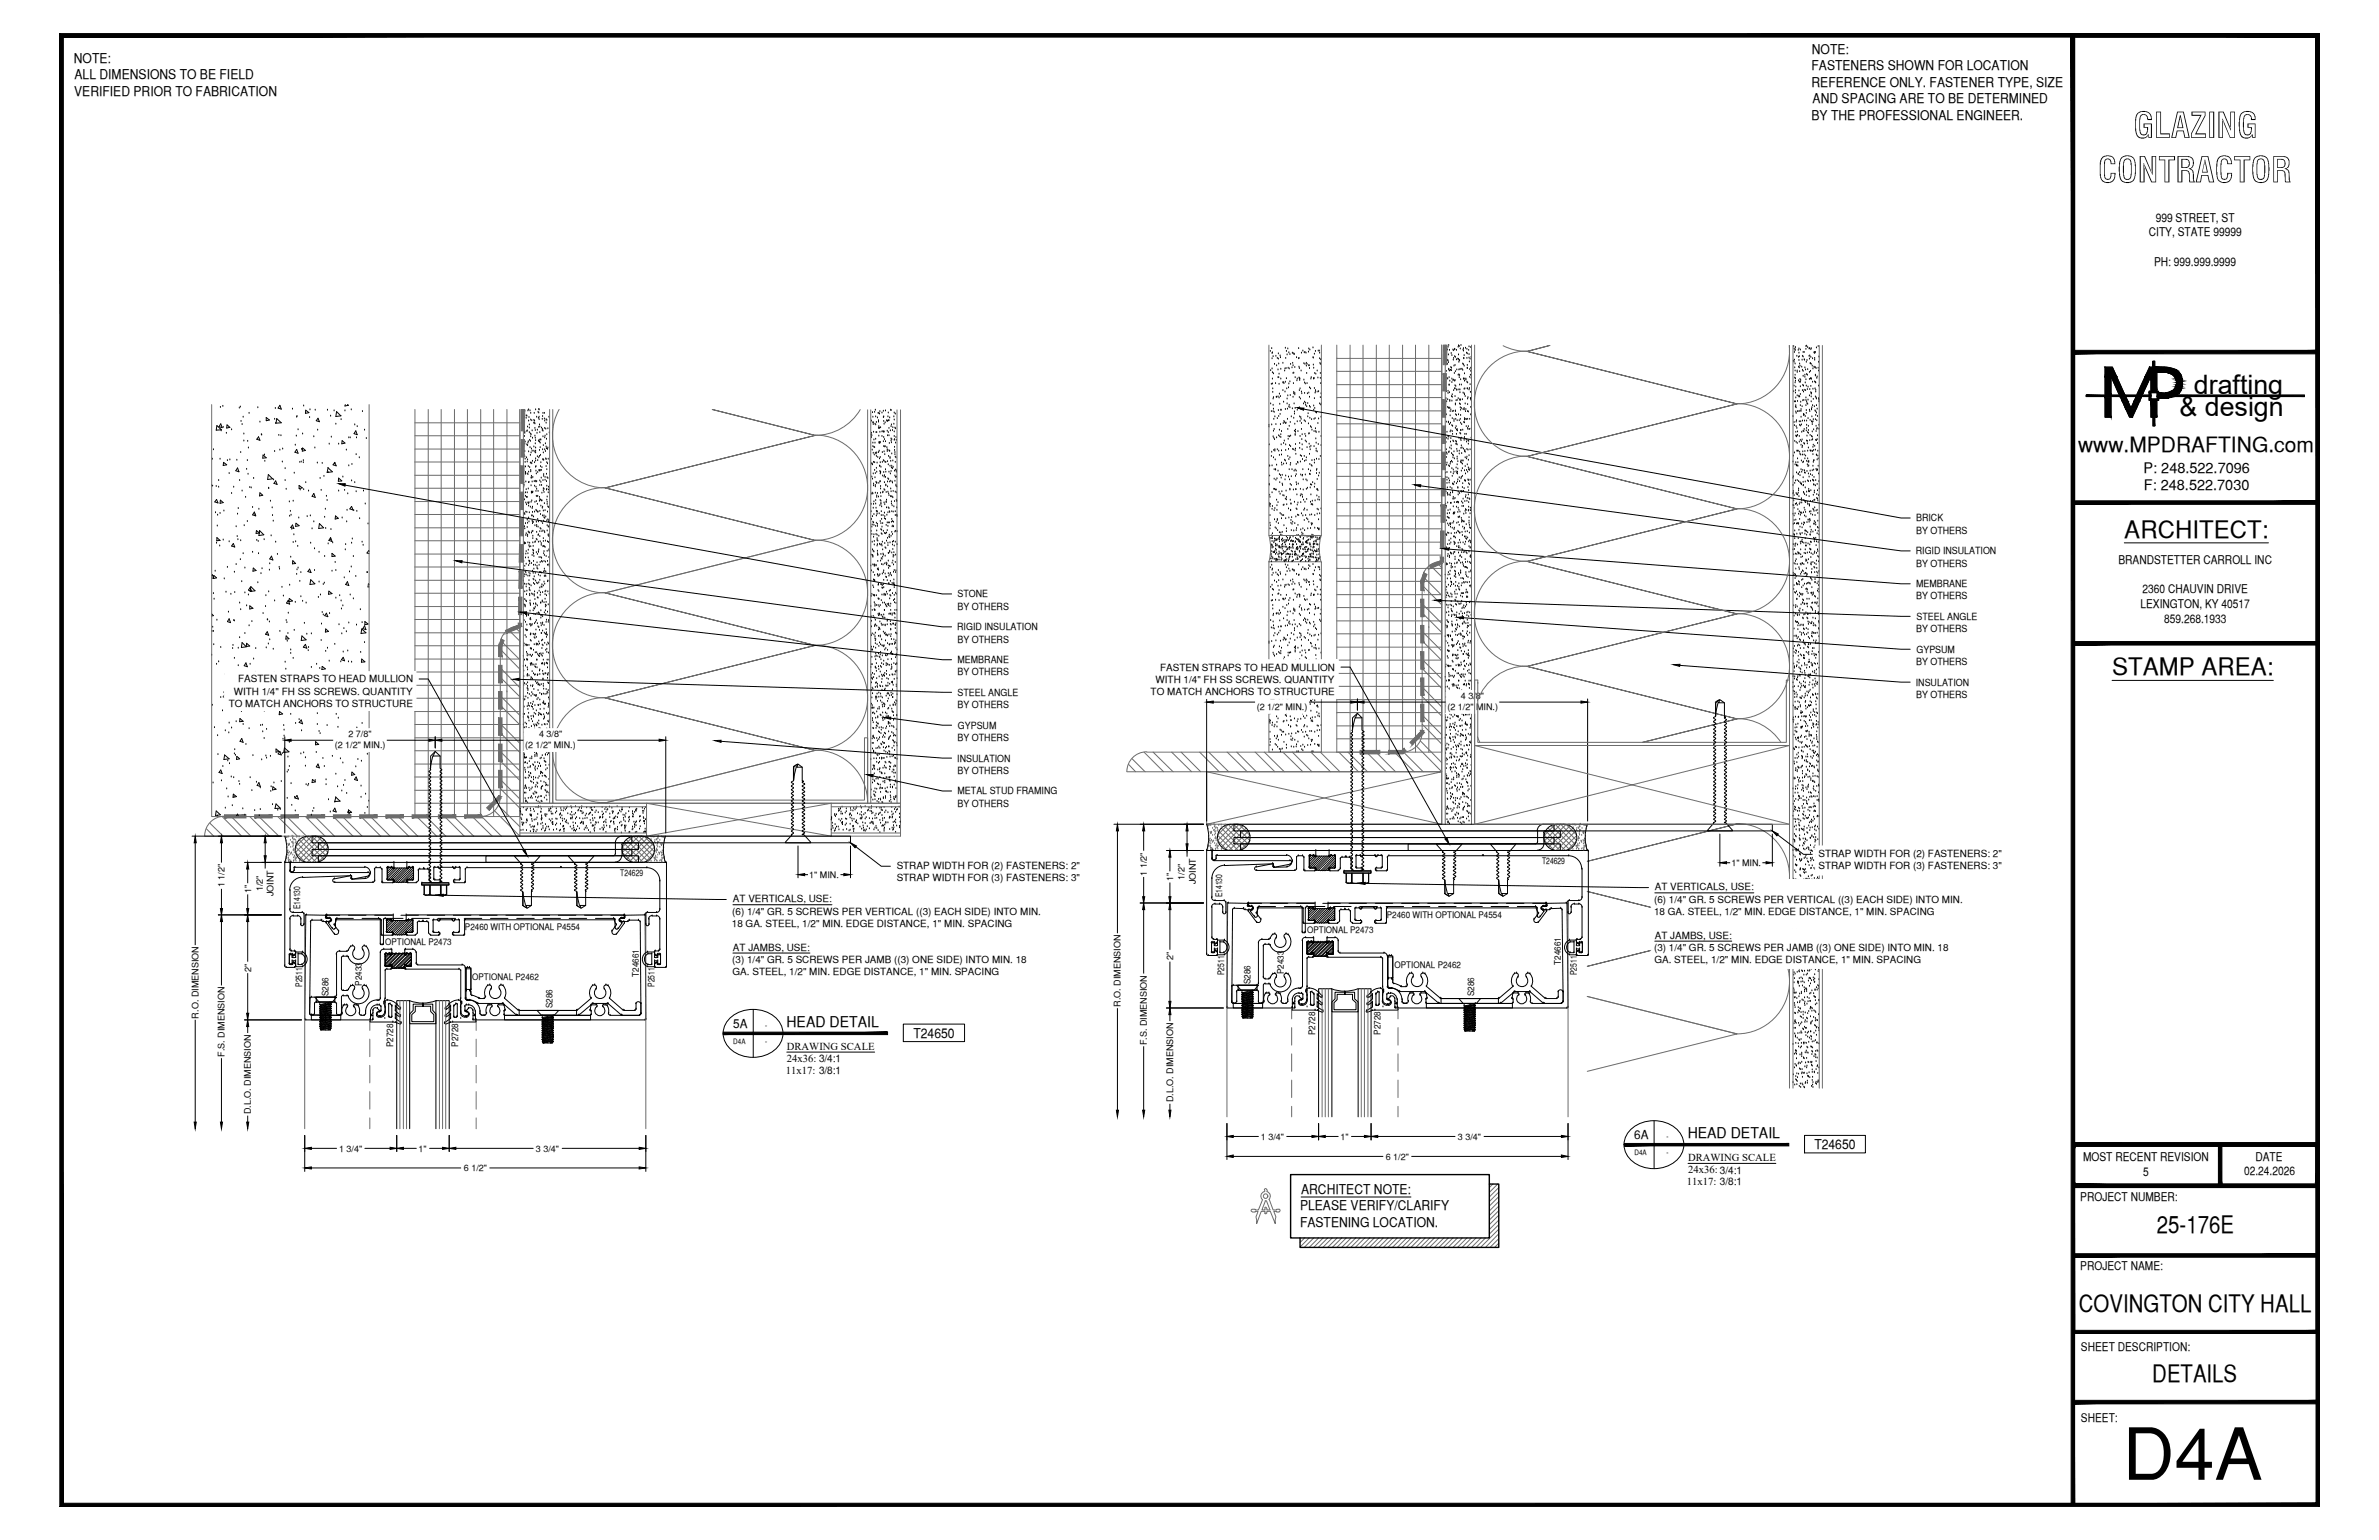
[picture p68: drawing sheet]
<svg xmlns="http://www.w3.org/2000/svg" width="432mm" height="279mm" viewBox="0 0 432 279" stroke-linecap="round" stroke-linejoin="round" font-family="sans-serif">
<defs><g id="words">
<text font-size="13.1" x="385.3" y="268.5">D4A</text>
<g font-size="6.3">
<text x="387.2" y="25">GLAZING</text>
<text x="380.8" y="33.1">CONTRACTOR</text>
</g>
<g font-size="4.9">
<text x="398.2" y="71.5">drafting</text>
<text x="395.6" y="75.5">&amp; design</text>
</g>
<g font-size="4.4">
<text x="385.6" y="97.5">ARCHITECT:</text>
<text x="383.3" y="122.5">STAMP AREA:</text>
<text x="391.5" y="223.7">25-176E</text>
<text x="377.3" y="238.1">COVINGTON CITY HALL</text>
<text x="390.7" y="250.7">DETAILS</text>
</g>
<text font-size="3.8" x="377.2" y="82">www.MPDRAFTING.com</text>
<g font-size="2.7">
<text x="142.7" y="186.3">HEAD DETAIL</text>
<text x="306.3" y="206.5">HEAD DETAIL</text>
</g>
<g font-size="2.6">
<text x="389.1" y="85.8">P: 248.522.7096</text>
<text x="389.1" y="89">F: 248.522.7030</text>
</g>
<g font-size="2.4">
<text x="13.4" y="11.4">NOTE:</text>
<text x="328.9" y="9.7">NOTE:</text>
<text x="13.5" y="17.4">VERIFIED PRIOR TO FABRICATION</text>
<text x="13.5" y="14.4">ALL DIMENSIONS TO BE FIELD</text>
<text x="328.8" y="12.8">FASTENERS SHOWN FOR LOCATION</text>
<text x="328.8" y="15.7">REFERENCE ONLY. FASTENER TYPE, SIZE</text>
<text x="328.8" y="21.8">BY THE PROFESSIONAL ENGINEER.</text>
<text x="329" y="18.7">AND SPACING ARE TO BE DETERMINED</text>
<text x="165.8" y="188.3">T24650</text>
<text x="329.3" y="208.5">T24650</text>
<text x="236" y="219.6">PLEASE VERIFY/CLARIFY</text>
<text x="236.2" y="216.6">ARCHITECT NOTE:</text>
<text x="236" y="222.6">FASTENING LOCATION.</text>
</g>
<g font-size="2.2">
<text x="391.3" y="40.2">999 STREET, ST</text>
<text x="390" y="42.9">CITY, STATE 99999</text>
<text x="391" y="48.2">PH: 999.999.9999</text>
<text x="384.5" y="102.3">BRANDSTETTER CARROLL INC</text>
<text x="388.9" y="107.6">2360 CHAUVIN DRIVE</text>
<text x="388.5" y="110.3">LEXINGTON, KY 40517</text>
<text x="392.8" y="113">859.268.1933</text>
<text x="133.1" y="186.4">5A</text>
<text x="296.6" y="206.6">6A</text>
<text x="378.1" y="210.6">MOST RECENT REVISION</text>
<text x="389" y="213.3">5</text>
<text x="407.3" y="213.2">02.24.2026</text>
<text x="409.4" y="210.6">DATE</text>
<text x="377.6" y="217.8">PROJECT NUMBER:</text>
<text x="377.6" y="230.4">PROJECT NAME:</text>
<text x="377.7" y="245.2">SHEET DESCRIPTION:</text>
<text x="377.7" y="257.9">SHEET:</text>
</g>
<g font-size="1.9">
<text x="142.8" y="190.4">DRAWING SCALE</text>
<text x="142.6" y="194.8">11x17: 3/8:1</text>
<text x="142.8" y="192.7">24x36: 3/4:1</text>
<text x="306.2" y="215">11x17: 3/8:1</text>
<text x="306.4" y="210.6">DRAWING SCALE</text>
<text x="306.4" y="212.9">24x36: 3/4:1</text>
</g>
<g font-size="1.8">
<text x="347.8" y="94.6">BRICK</text>
<text x="347.7" y="100.6">RIGID INSULATION</text>
<text x="347.8" y="96.8">BY OTHERS</text>
<text x="347.8" y="102.8">BY OTHERS</text>
<text x="347.8" y="106.6">MEMBRANE</text>
<text x="173.8" y="108.4">STONE</text>
<text x="173.8" y="110.6">BY OTHERS</text>
<text x="347.8" y="108.7">BY OTHERS</text>
<text x="347.9" y="112.5">STEEL ANGLE</text>
<text x="173.7" y="114.4">RIGID INSULATION</text>
<text x="173.8" y="116.6">BY OTHERS</text>
<text x="347.8" y="114.7">BY OTHERS</text>
<text x="347.9" y="118.5">GYPSUM</text>
<text x="43.2" y="123.8">FASTEN STRAPS TO HEAD MULLION</text>
<text x="173.8" y="120.3">MEMBRANE</text>
<text x="173.8" y="122.5">BY OTHERS</text>
<text x="209.7" y="123.9">WITH 1/4&quot; FH SS SCREWS. QUANTITY</text>
<text x="210.6" y="121.7">FASTEN STRAPS TO HEAD MULLION</text>
<text x="347.7" y="124.4">INSULATION</text>
<text x="347.8" y="120.6">BY OTHERS</text>
<text x="41.5" y="128.2">TO MATCH ANCHORS TO STRUCTURE</text>
<text x="42.4" y="126">WITH 1/4&quot; FH SS SCREWS. QUANTITY</text>
<text x="173.8" y="126.3">STEEL ANGLE</text>
<text x="173.8" y="128.5">BY OTHERS</text>
<text x="208.9" y="126.1">TO MATCH ANCHORS TO STRUCTURE</text>
<text x="347.8" y="126.6">BY OTHERS</text>
<text x="173.8" y="134.4">BY OTHERS</text>
<text x="173.9" y="132.2">GYPSUM</text>
<text x="173.7" y="138.2">INSULATION</text>
<text x="173.8" y="140.4">BY OTHERS</text>
<text x="173.8" y="144.1">METAL STUD FRAMING</text>
<text x="173.8" y="146.4">BY OTHERS</text>
<text x="330.1" y="155.5">STRAP WIDTH FOR (2) FASTENERS: 2&quot;</text>
<text x="162.8" y="157.6">STRAP WIDTH FOR (2) FASTENERS: 2&quot;</text>
<text x="162.8" y="159.8">STRAP WIDTH FOR (3) FASTENERS: 3&quot;</text>
<text x="300.4" y="161.5">AT VERTICALS, USE:</text>
<text x="330.1" y="157.7">STRAP WIDTH FOR (3) FASTENERS: 3&quot;</text>
<text x="132.9" y="165.9">(6) 1/4&quot; GR. 5 SCREWS PER VERTICAL ((3) EACH SIDE) INTO MIN.</text>
<text x="133" y="163.7">AT VERTICALS, USE:</text>
<text x="300.2" y="163.8">(6) 1/4&quot; GR. 5 SCREWS PER VERTICAL ((3) EACH SIDE) INTO MIN.</text>
<text x="300.2" y="166">18 GA. STEEL, 1/2&quot; MIN. EDGE DISTANCE, 1&quot; MIN. SPACING</text>
<text x="132.8" y="168.1">18 GA. STEEL, 1/2&quot; MIN. EDGE DISTANCE, 1&quot; MIN. SPACING</text>
<text x="133" y="172.5">AT JAMBS, USE:</text>
<text x="300.2" y="172.6">(3) 1/4&quot; GR. 5 SCREWS PER JAMB ((3) ONE SIDE) INTO MIN. 18</text>
<text x="300.4" y="170.4">AT JAMBS, USE:</text>
<text x="132.9" y="174.8">(3) 1/4&quot; GR. 5 SCREWS PER JAMB ((3) ONE SIDE) INTO MIN. 18</text>
<text x="133" y="176.9">GA. STEEL, 1/2&quot; MIN. EDGE DISTANCE, 1&quot; MIN. SPACING</text>
<text x="300.3" y="174.8">GA. STEEL, 1/2&quot; MIN. EDGE DISTANCE, 1&quot; MIN. SPACING</text>
</g>
<g font-size="1.6">
<text x="228.1" y="128.8">(2 1/2&quot; MIN.)</text>
<text x="230.6" y="126.8">2 7/8&quot;</text>
<text x="262.7" y="128.8">(2 1/2&quot; MIN.)</text>
<text x="265.2" y="126.8">4 3/8&quot;</text>
<text x="60.8" y="135.7">(2 1/2&quot; MIN.)</text>
<text x="63.2" y="133.7">2 7/8&quot;</text>
<text x="95.3" y="135.7">(2 1/2&quot; MIN.)</text>
<text x="97.9" y="133.7">4 3/8&quot;</text>
<text x="40.8" y="161" transform="rotate(-90 40.8 161)">1 1/2&quot;</text>
<text x="47.7" y="161.7" transform="rotate(-90 47.7 161.7)">1/2&quot;</text>
<text x="112.6" y="159">T24629</text>
<text x="146.9" y="159.3">1&quot; MIN.</text>
<text x="208.2" y="158.9" transform="rotate(-90 208.2 158.9)">1 1/2&quot;</text>
<text x="212.9" y="159.9" transform="rotate(-90 212.9 159.9)">1&quot;</text>
<text x="215" y="159.6" transform="rotate(-90 215 159.6)">1/2&quot;</text>
<text x="217" y="160.5" transform="rotate(-90 217 160.5)">JOINT</text>
<text x="279.9" y="156.8">T24629</text>
<text x="314.3" y="157.2">1&quot; MIN.</text>
<text x="45.6" y="162.1" transform="rotate(-90 45.6 162.1)">1&quot;</text>
<text x="49.7" y="162.6" transform="rotate(-90 49.7 162.6)">JOINT</text>
<text x="54.5" y="165" transform="rotate(-90 54.5 165)">E14130</text>
<text x="221.8" y="162.8" transform="rotate(-90 221.8 162.8)">E14130</text>
<text x="251.7" y="166.6">P2460 WITH OPTIONAL P4554</text>
<text x="69.9" y="171.4">OPTIONAL P2473</text>
<text x="84.4" y="168.8">P2460 WITH OPTIONAL P4554</text>
<text x="237.2" y="169.3">OPTIONAL P2473</text>
<text x="45.6" y="176.3" transform="rotate(-90 45.6 176.3)">2&quot;</text>
<text x="54.9" y="179.1" transform="rotate(-90 54.9 179.1)">P2511</text>
<text x="65.7" y="178.8" transform="rotate(-90 65.7 178.8)">P2433</text>
<text x="85.7" y="177.7">OPTIONAL P2462</text>
<text x="116" y="177.2" transform="rotate(-90 116 177.2)">T24661</text>
<text x="118.8" y="179.1" transform="rotate(-90 118.8 179.1)">P2511</text>
<text x="212.9" y="174.1" transform="rotate(-90 212.9 174.1)">2&quot;</text>
<text x="222.2" y="176.9" transform="rotate(-90 222.2 176.9)">P2511</text>
<text x="226.9" y="178.6" transform="rotate(-90 226.9 178.6)">S286</text>
<text x="233" y="176.7" transform="rotate(-90 233 176.7)">P2433</text>
<text x="253.1" y="175.6">OPTIONAL P2462</text>
<text x="283.3" y="175" transform="rotate(-90 283.3 175)">T24661</text>
<text x="286.2" y="176.9" transform="rotate(-90 286.2 176.9)">P2511</text>
<text x="36" y="184.8" transform="rotate(-90 36 184.8)">R.O. DIMENSION</text>
<text x="59.6" y="180.7" transform="rotate(-90 59.6 180.7)">S286</text>
<text x="100.3" y="182.9" transform="rotate(-90 100.3 182.9)">S286</text>
<text x="203.4" y="182.6" transform="rotate(-90 203.4 182.6)">R.O. DIMENSION</text>
<text x="267.6" y="180.7" transform="rotate(-90 267.6 180.7)">S286</text>
<text x="40.8" y="191.8" transform="rotate(-90 40.8 191.8)">F.S. DIMENSION</text>
<text x="71.4" y="190" transform="rotate(-90 71.4 190)">P2728</text>
<text x="83.2" y="189.9" transform="rotate(-90 83.2 189.9)">P2728</text>
<text x="208.2" y="189.6" transform="rotate(-90 208.2 189.6)">F.S. DIMENSION</text>
<text x="238.7" y="187.8" transform="rotate(-90 238.7 187.8)">P2728</text>
<text x="250.6" y="187.7" transform="rotate(-90 250.6 187.7)">P2728</text>
<text x="45.5" y="202.1" transform="rotate(-90 45.5 202.1)">D.L.O. DIMENSION</text>
<text x="212.9" y="200" transform="rotate(-90 212.9 200)">D.L.O. DIMENSION</text>
<text x="61.5" y="208.9">1 3/4&quot;</text>
<text x="75.9" y="208.9">1&quot;</text>
<text x="97.3" y="208.9">3 3/4&quot;</text>
<text x="228.9" y="206.8">1 3/4&quot;</text>
<text x="243.3" y="206.8">1&quot;</text>
<text x="264.6" y="206.8">3 3/4&quot;</text>
<text x="84.2" y="212.5">6 1/2&quot;</text>
<text x="251.5" y="210.4">6 1/2&quot;</text>
</g>
<g font-size="1.3">
<text x="133.1" y="189.4">D4A</text>
<text x="138.9" y="186.4">-</text>
<text x="138.9" y="189.4">-</text>
<text x="296.7" y="209.5">D4A</text>
<text x="302.5" y="206.6">-</text>
<text x="302.5" y="209.5">-</text>
</g>
</g></defs>
<!-- layer: SURROUNDING CONDITIONS -->
<g fill="none" stroke="#6c6c6c" stroke-width=".18">
<path d="M38.4 73.4v74.7h28.6v-74.7M75.3 76.7h19.1M75.3 79.1h19.1M75.3 74.3v73.8M77.7 74.3v73.8M80.1 74.3v73.8M82.5 74.3v73.8M84.8 74.3v73.8M87.2 74.3v73.8M89.6 74.3v73.8M92 74.3v73.8M94.4 74.3v73.8h-53.6"/>
<path d="M95 74.3v71.4M99.8 74.3v71.4M100.3 74.3v71.4M101.5 74.3a9.6 9.6 0 0 0 8.3 14.2M147.9 78.9a9.6 9.6 0 0 1 9.6 9.6 9.6 9.6 0 0 1-9.6 9.5M148 79l-18.7-4.7 18.7 4.7M156.1 74.3a9.6 9.6 0 0 1-8.2 4.7M157.5 74.4v71.3M158.1 74.4v71.3M162.8 74.4v71.3M163.4 74.4v71.3h-12.5l-33.6 6h-22.9l-4.7-4.6M230.3 62.6v34.6h9.5v-34.6"/>
<path d="M242.6 65h19.1M242.6 67.4h19.1M242.6 69.8h19.1M242.6 72.1h19.1M242.6 74.5h19.1M242.6 76.9h19.1M242.6 79.3h19.1M242.6 62.6v73.9M245 62.6v73.9M247.4 62.6v73.9M249.8 62.6v73.9M252.2 62.6v73.9"/>
<path d="M254.6 62.6l-.1 73.9a3.6 3.6 0 0 0 3.6-3.6M256.9 62.6v73.9M259.3 62.6v73.9M261.7 62.6v86.9l-42.7-9.5M262.3 62.6v86.9M267.1 62.6v86.9M267.7 62.6v86.9l57.1-14.2v14.2l-57.1-14.2M272.8 62.7l1.8 .7 2.5 .4M277.1 63.7a9.6 9.6 0 0 0-9.5 9.5 9.6 9.6 0 0 0 9.5 9.6M277.2 63.8l4.1-1.1-4.1 1.1M315.2 73.2a9.6 9.6 0 0 1 9.6 9.6 9.6 9.6 0 0 1-9.6 9.5M315.3 73.3l-38.1-9.5 38.1 9.5"/>
<path d="M324.7 62.7a9.6 9.6 0 0 1-9.5 10.6M324.8 62.7v134.7M325.4 62.7v134.7M330.2 62.7v134.7M330.8 62.7v134.7M75.3 81.5h19.1M75.3 83.8h19.1M75.3 86.2h19.1M75.3 88.6h19.1M75.3 91h19.1M75.3 93.3h19.1M75.3 95.8h19.1"/>
<path d="M75.3 98.1h19.1M109.8 88.5a9.6 9.6 0 0 0-9.5 9.5 9.6 9.6 0 0 0 9.5 9.6M109.9 88.5l38.1-9.5-38.1 9.5M147.9 98a9.6 9.6 0 0 1 9.6 9.5 9.6 9.6 0 0 1-9.6 9.6M148 98l-38.1-9.5 38.1 9.5M148 98l-38.1 9.6M230.3 97.1l.3 2.1v1.4l-.3 1.3M239.8 97.1l-.3 2.1v1.4l.3 1.3M242.6 81.7h19.1M242.6 84.1h19.1M242.6 86.4h19.1M242.6 88.8h19.1"/>
<path d="M242.6 91.2h19.1M242.6 93.6h19.1M242.6 95.9h19.1M242.6 98.4h19.1M277.1 82.7a9.6 9.6 0 0 0-9.5 9.6 9.6 9.6 0 0 0 9.5 9.6M277.2 82.8l38.1-9.5-38.1 9.5M315.2 92.3a9.6 9.6 0 0 1 9.6 9.5 9.6 9.6 0 0 1-9.6 9.6M315.3 92.3l-38.1-9.5 38.1 9.5M75.3 100.5h19.1M75.3 102.9h19.1M75.3 105.3h19.1M75.3 107.6h19.1"/>
<path d="M75.3 110h19.1M75.3 112.4h19.1M75.3 114.8h19.1M75.3 117.2h19.1M75.3 119.6h19.1M90.8 117.2v27.4a3.6 3.6 0 0 1-3.6 3.5M90.8 117.8l3.6 3.6M90.9 116.3l3.5 3.4M92.3 114.2l2.1 2.1M93.4 113.7l1 1M94.3 113.5a3.6 3.6 0 0 0-3.6 3.6M94.4 113.6v38.1h-57.2"/>
<path d="M109.8 107.5a9.6 9.6 0 0 0-9.5 9.6 9.6 9.6 0 0 0 9.5 9.5M147.9 117a9.6 9.6 0 0 1 9.6 9.6 9.6 9.6 0 0 1-9.6 9.5M148 117.1l-38.1-9.5 38.1 9.5M230.3 101.9h9.5v34.6h-9.5zM242.6 100.7h19.1M242.6 103.1h19.1M242.6 105.5h19.1M242.6 107.9h19.1M242.6 110.2h19.1M242.6 112.6h19.1M242.6 115h19.1M242.6 117.4h19.1"/>
<path d="M242.6 119.8h19.1M258.1 116.3l3.6 3.5M258.1 111.2l3.6 3.5M258.1 106.2l3.6 3.5M258.1 119.6l3.6 3.6M258.1 114.6l3.6 3.5M258.1 109.5l3.6 3.6M258.1 105.5v27.4M258.3 104.6l3.4 3.4M259.3 113.9h.1M259.7 102.6l2 2M260.8 102l.9 1"/>
<path d="M261.7 101.9a3.6 3.6 0 0 0-3.6 3.5M261.7 101.9v38.1h-57.2M277.1 101.8a9.6 9.6 0 0 0-9.5 9.5 9.6 9.6 0 0 0 9.5 9.6M277.2 101.9l38.1-9.6-38.1 9.6M315.2 111.3a9.6 9.6 0 0 1 9.6 9.6 9.6 9.6 0 0 1-9.6 9.5M315.3 111.4l-38.1-9.5 38.1 9.5M75.3 121.9h19.1M75.3 124.3h19.1M75.3 126.7h19.1M75.3 129.1h19.1M75.3 131.4h19.1M75.3 133.9h19.1"/>
<path d="M75.3 136.2h19.1M75.3 138.6h19.1M90.8 138l3.6 3.6M90.8 133l3.6 3.5M90.8 128l3.6 3.5M90.8 122.9l3.6 3.5M90.8 136.3l3.6 3.6M90.8 131.3l3.6 3.6M90.8 126.2l3.6 3.6M90.8 121.2l3.6 3.6M92 125.5h.1M100.9 134.4v-.5h-.6v11.8h57.2v-11.8h-.6v.5"/>
<path d="M100.9 134.4v10.8h56v-10.8M100.9 134.4h.1M109.8 126.6a9.6 9.6 0 0 0-9.5 9.5 9.6 9.6 0 0 0 9.5 9.6M109.9 126.6l38.1-9.5-38.1 9.5M147.9 136.1a9.6 9.6 0 0 1 9.6 9.6M148 136.1l-38.1-9.5 38.1 9.5M148 136.1l-38.1 9.6M156.9 134.4h.1M204.9 138.7l1.2 1.3M205.5 137.7l2.3 2.3M207.6 136.5l3.6 3.5M208.1 136.4a3.6 3.6 0 0 0-3.6 3.6"/>
<path d="M208.2 136.5h53.5M209.3 136.5l3.6 3.5M212.7 136.5l3.6 3.5M214.4 136.5l3.5 3.5M217.7 136.5l3.6 3.5M219.4 136.5l3.6 3.5M222.8 136.5l3.6 3.5M224.5 136.5l3.5 3.5M227.8 136.5l3.6 3.5M229.5 136.5l3.6 3.5M232.9 136.5l3.6 3.5M234.6 136.5l3.5 3.5"/>
<path d="M237.9 136.5l3.6 3.5M239.6 136.5l3.6 3.5M242.6 122.2h19.1M242.6 124.5h19.1M242.6 126.9h19.1M242.6 129.3h19.1M242.6 131.7h19.1M242.6 134h19.1M243 136.5l3.6 3.5M244.7 136.5l3.5 3.5M246.9 136.1v.7M248 136.5l3.6 3.5"/>
<path d="M249.7 136.5l3.6 3.5M253.1 136.5l3.6 3.5M254.8 136.5l3.5 3.5M257.1 135.4l4.6 4.6-42.7 9.5h42.7v-9.5h-42.7v9.5M257.8 134.4l3.9 4M258.1 131.4l3.6 3.6M258.1 126.4l3.6 3.5M258.1 121.3l3.6 3.6M258.1 129.7l3.6 3.6M258.1 124.7l3.6 3.6M267.7 135.3h57.1v14.2h-57.1zM268.2 133.7l.4 1"/>
<path d="M268.2 124v-.6h-.5v11.9h57.1v-11.9h-.6v.6M268.2 124v10.7h56v-10.7M268.2 124h.1M277.1 120.8a9.6 9.6 0 0 0-8.9 6.3M277.2 120.9l38.1-9.5-38.1 9.5M298.1 134.7l17.2-4.3-17.2 4.3M315.2 130.4a9.6 9.6 0 0 1 8 4.3M315.3 130.4l-38.1-9.5 38.1 9.5M324.2 124h.1M37.5 150.4l1.3 1.3M38.1 149.4l2.4 2.3M40.3 148.1l3.6 3.6"/>
<path d="M40.7 148.1a3.6 3.6 0 0 0-3.6 3.6M40.8 147.8v.6M42 148.1l3.5 3.6M45.3 148.1l3.6 3.6M47 148.1l3.6 3.6M50.4 148.1l3.6 3.6M52.1 148.1l3.5 3.6M53.7 153.7l2.8 2.8M53.7 154.6l2.9-2.9 2.9 2.9M53.7 154.7l1.7 1.7M53.9 153l3.5 3.5M54.4 152.4l3.8 3.9"/>
<path d="M54.9 152l3.9 3.9M55.4 148.1l3.6 3.6M55.6 151.8l-1.9 1.8M55.6 151.8l3.6 3.5M57.1 148.1l3.6 3.6M57.5 151.7l-3.5 3.6M57.6 151.8l2 1.9-2.9 2.8M58.3 152l-3.9 3.8M58.9 152.3l-3.9 3.9M59.3 152.9l-3.5 3.6M59.5 154.7l-1.7 1.7M60.5 148.1l3.6 3.6"/>
<path d="M62.2 148.1l3.5 3.6M65.5 148.1l3.6 3.6M67.2 148.1l3.6 3.6M70.6 148.1l3.6 3.6M72.3 148.1l3.5 3.6M75.3 145.7h42l33.6 6M75.3 141h19.1M75.3 143.4h19.1M75.6 148.1l3.6 3.6M77.3 148.1l3.6 3.6M80.7 148.1l3.6 3.6M82.4 148.1l3.6 3.6"/>
<path d="M85.7 148.1l3.6 3.6M87.4 148.1l3.6 3.6M90.4 146.1l4 3.9M90.5 144.5h.6M90.8 143.1l3.6 3.5M90.8 141.4l3.6 3.6M94.4 151.1h22.9M94.4 146.4h22.9M109.8 145.6l-1.3 .1M110.2 145.7h-.3h.3M113 154.7l1.7 1.7M113.2 152.9l3.5 3.6"/>
<path d="M113.7 152.3l3.8 3.9M114.2 152l3.9 3.8M114.9 151.8l-1.9 1.9 2.8 2.8M114.9 151.7l3.7 3.6M116.9 151.8l-3.6 3.5M117 151.8l1.8 1.8M117.3 145.7h33.6v6h-33.6zM117.6 152l-3.9 3.9M118.2 152.4l-3.9 3.9M118.6 153l-3.5 3.5M118.7 154.7l-1.5 1.7M118.8 154.6l-2.8-2.9-3 2.9"/>
<path d="M118.8 153.7l-2.7 2.8M150.9 151.1h12.5M150.9 146.4h12.5M157.5 145.7h5.9v6h-12.5M221 152.5l2.9-3 3 3-1.8 1.7M221 151.6l2.8 2.7M221.1 152.6l1.6 1.6M221.2 150.8l3.5 3.5M221.7 150.2l3.9 3.9M222.2 149.9l3.9 3.8M222.9 149.6l-1.9 1.8M222.9 149.6l3.7 3.6"/>
<path d="M224.9 149.6l-3.6 3.6M224.9 149.6l2 2M225.6 149.8l-3.9 3.9M226.2 150.2l-3.9 3.9M226.6 150.7l-3.5 3.6M226.9 151.5l-2.8 2.8M280.3 151.5l2.8 2.8M280.5 150.7l3.6 3.6M281 150.2l3.9 3.9M281.6 149.8l3.8 3.9M282.3 149.6l-2 2M282.3 149.6l3.6 3.6"/>
<path d="M284.2 149.6l-3.6 3.6M284.3 149.6l1.8 1.8M284.9 149.9l-3.8 3.8M285.5 150.2l-3.8 3.9M285.9 150.8l-3.5 3.5M286.1 152.5l-2.8-3-2.9 3 1.7 1.7M286.1 152.6l-1.6 1.6M286.2 151.6l-2.8 2.7M288.1 156.3l27.2-6.8-27.2 6.8M315.2 149.4a9.6 9.6 0 0 1 9.6 9.6 9.6 9.6 0 0 1-9.6 9.5M288.1 175.3l27.2-6.8-27.2 6.8M315.2 168.5a9.6 9.6 0 0 1 9.6 9.5 9.6 9.6 0 0 1-9.6 9.6"/>
<path d="M315.3 168.5l-27.2-6.8 27.2 6.8M315.3 187.6l-27.2-6.8 27.2 6.8-27.2 6.8"/>
</g>
<g fill="none" stroke="#000" stroke-width=".18">
<path d="M39.4 77.2l.8 .8h-1zM40 73.9h.1M40.1 76.9l.2 .7-.5-.2zM40.1 78.2h.1M40.4 73.7h.1M40.5 77.5h.1M41.1 78.6h.1M41.2 77.1l.5 .4-.6 .2zM42 78h.1M43.4 74h.1M43.6 73.9h.1M43.8 76.5h.1"/>
<path d="M43.9 77h.1M44.1 75.7h.1M44.3 78.7h.1M45.2 75h.1M46.8 74h.1M46.9 79.2l.3 .7-.6-.2zM47.2 76.6h.1M47.4 78.9h.1M47.5 78.9h.1M48.3 75.8l.6 .4-.6 .1zM49.8 76.1h.1M50 74.1h.1"/>
<path d="M50 76.8h.1M50.2 75.9l.9 .8-1 .1zM50.6 79h.1M50.8 73.5l.3 .7-.6-.2zM51 79.1h.1M53.1 74.2h.1M53.8 79.1h.1M53.8 75.7h.1M53.9 75.6h.1M54.1 78h.1M54.9 78.7h.1M55.1 73.7h.1"/>
<path d="M55.5 74.4l.6 .5-.7 .1zM56.2 75.8h.1M56.3 74.4h.1M57 79.2h.1M57.2 74.4h.1M57.7 78h.1M57.7 75.9l.3 .6-.6-.2zM59.4 74.4h.1M60 75.5h.1M60.1 79.3h.1M60.6 74.5h.1M61 77h.1"/>
<path d="M61.8 75.4l-.7-.7-.1 .9 .9-.2M61.9 76.1h.1M62.1 79.9l.5 .5-.6 .1zM62.6 74.5h.1M62.7 73.4l-.1 .3 .6-.2-.1-.1M63.3 79.4h.1M63.6 79.4h.1M63.8 74.4h.1M64.4 77.1h.1M64.6 78.2l.2 .7-.5-.2zM64.7 79.4h.1M64.8 77.4h.1"/>
<path d="M65.8 74.7h.1M66.2 78h.1M66.5 79.6h.1M95.1 75.1h.1M95.1 77.8h.1M95.1 76.5h.1M95.2 79.2h.1M95.2 75.7h.1M95.2 78.4h.1M95.2 74.6h.1M95.2 78.6h.1M95.5 75.9h.1"/>
<path d="M95.5 75.4h.1M95.6 78.3h.1M95.6 75.5h.1M95.7 78.2h.1M95.8 77.5h.1M95.8 74.5h.1M95.9 74.4h.1M95.9 76.4h.1M96 75.8h.1M96.1 78.5h.1M96.1 77.1h.1M96.1 77.7h.1"/>
<path d="M96.1 79.9h.1M96.2 74.5h.1M96.3 78.7h.1M96.3 79.2h.1M96.3 75h.1M96.3 76.2h.1M96.4 78.9h.1M96.5 76.3h.1M96.6 78.2h.1M96.6 79.5h.1M96.9 76.3h.1M96.9 76.8h.1"/>
<path d="M97 75h.1M97 76.8h.1M97 76.4h.1M97.1 79.1h.1M97.1 77.7h.1M97.1 76.9h.1M97.2 78.1h.1M97.2 79.5h.1M97.2 79.9h.1M97.2 74.4h.1M97.4 75.7h.1M97.5 78.6h.1"/>
<path d="M97.5 78h.1M97.7 74.8h.1M97.7 75.9h.1M97.8 74.3h.1M97.8 77.5h.1M97.8 74.9h.1M97.9 75.7h.1M97.9 74.4h.1M97.9 79.9h.1M97.9 76.1h.1M97.9 77.1h.1M98 78.5h.1"/>
<path d="M98 77.5h.1M98 79.8h.1M98.2 79.8h.1M98.3 77.7h.1M98.4 76.1h.1M98.4 78.1h.1M98.5 77.9h.1M98.5 75.6h.1M98.6 79.2h.1M98.6 75h.1M98.6 78.2h.1M98.8 75h.1"/>
<path d="M98.8 76h.1M98.9 77.7h.1M98.9 76.4h.1M98.9 79.4h.1M98.9 79.1h.1M99.1 77.9h.1M99.1 76.8h.1M99.1 76.1h.1M99.2 79.7h.1M99.3 78.9h.1M99.3 76.3h.1M99.4 77.8h.1"/>
<path d="M99.6 75.7h.1M99.7 78.5h.1M158.1 78.9h.1M158.2 78.6h.1M158.2 79.4h.1M158.2 76.4h.1M158.2 79.1h.1M158.4 74.9h.1M158.4 75.7h.1M158.4 76.7h.1M158.5 77h.1M158.5 76.7h.1"/>
<path d="M158.6 78.4h.1M158.6 79.8h.1M158.7 74.8h.1M158.8 77h.1M158.9 74.4h.1M158.9 75.6h.1M158.9 79.7h.1M158.9 77.1h.1M159 78.5h.1M159.1 76.6h.1M159.1 78.5h.1M159.3 75.8h.1"/>
<path d="M159.4 75h.1M159.4 77.7h.1M159.4 76.3h.1M159.4 76.6h.1M159.5 79.1h.1M159.5 77.4h.1M159.5 75h.1M159.6 77.7h.1M159.6 75.1h.1M159.7 78.4h.1M159.7 74.7h.1M159.8 77.6h.1"/>
<path d="M160.1 78.4h.1M160.1 79.2h.1M160.1 74.9h.1M160.3 78.3h.1M160.3 74.6h.1M160.3 75.8h.1M160.4 75.6h.1M160.4 76.5h.1M160.4 79.4h.1M160.4 78.4h.1M160.5 78.4h.1M160.5 77h.1"/>
<path d="M160.5 79.8h.1M160.7 76.7h.1M160.7 74.5h.1M161 76.4h.1M161 76.3h.1M161 78.2h.1M161.1 79.1h.1M161.1 76.5h.1M161.2 75.6h.1M161.2 74.9h.1M161.2 78.5h.1M161.3 76.3h.1"/>
<path d="M161.4 79.1h.1M161.4 77.7h.1M161.4 76.3h.1M161.5 75.8h.1M161.6 78.2h.1M161.7 74.4h.1M161.7 77.4h.1M161.7 79.6h.1M161.7 74.5h.1M161.8 77.1h.1M161.9 79.8h.1M162 78.1h.1"/>
<path d="M162.1 77.6h.1M162.2 77h.1M162.2 75.6h.1M162.3 78.4h.1M162.3 79.9h.1M162.3 76.2h.1M162.3 79.2h.1M162.3 74.9h.1M162.4 79.8h.1M162.4 77.7h.1M162.5 75.1h.1M162.6 77.8h.1"/>
<path d="M162.6 79.4h.1M162.7 79.9h.1M230.3 77.2h.1M230.3 77.5h.1M230.6 63.8h.1M230.6 67.2h.1M230.6 73.3h.1M230.8 69.7h.1M230.8 74.7h.1M230.8 63.2h.1M230.8 77.1h.1M230.9 65.1h.1"/>
<path d="M230.9 66.9h.1M230.9 64.1h.1M230.9 68.8h.1M230.9 64h.1M230.9 69.7h.1M230.9 67.6h.1M231 70.5h.1M231 71.2h.1M231.1 72.4h.1M231.1 64.7h.1M231.1 73.5h.1M231.1 79.2h.1"/>
<path d="M231.1 74.7h.1M231.1 74.2h.1M231.1 72.1h.1M231.1 67.8h.1M231.1 78.2h.1M231.2 76.1h.1M231.2 79.5h.1M231.3 77.9h.1M231.3 74.8h.1M231.3 79.8h.1M231.3 66.1h.1M231.4 75.6h.1"/>
<path d="M231.5 69.6h.1M231.6 64.6h.1M231.6 77h.1M231.6 72.1h.1M231.7 79.4h.1M231.7 66.4h.1M231.7 72.1h.1M231.8 75.9h.1M231.8 65h.1M232 67.1h.1M232 68.5h.1M232 72h.1"/>
<path d="M232 64.2h.1M232 74.5h.1M232 65.2h.1M232.1 66h.1M232.1 68.5h.1M232.1 75.6h.1M232.1 79.1h.1M232.2 67.9h.1M232.2 69.7h.1M232.2 72.2h.1M232.2 71.5h.1M232.2 78h.1"/>
<path d="M232.3 73.3h.1M232.3 79.2h.1M232.3 75.2h.1M232.3 64.6h.1M232.4 77h.1M232.4 71.9h.1M232.4 64.9h.1M232.5 78.9h.1M232.5 67h.1M232.5 79.4h.1M232.5 68.8h.1M232.5 74.4h.1"/>
<path d="M232.6 78.3h.1M232.9 69.5h.1M232.9 70.9h.1M232.9 65.9h.1M232.9 76.8h.1M232.9 69.4h.1M233 73h.1M233 69.6h.1M233 76.5h.1M233.2 67.3h.1M233.2 76.6h.1M233.2 66.9h.1"/>
<path d="M233.2 71.1h.1M233.3 63.2h.1M233.3 69.3h.1M233.3 74.3h.1M233.3 76.8h.1M233.4 65h.1M233.4 66.9h.1M233.4 76.8h.1M233.5 68.7h.1M233.5 63.8h.1M233.6 70.5h.1M233.6 72.4h.1"/>
<path d="M233.6 64.4h.1M233.6 73.3h.1M233.7 74.2h.1M233.7 76.1h.1M233.7 77.9h.1M233.7 71.8h.1M233.7 63.3h.1M233.8 79.7h.1M233.8 79.2h.1M233.8 66.8h.1M233.9 70.4h.1M233.9 64h.1"/>
<path d="M233.9 69.7h.1M233.9 73.9h.1M234 73.5h.1M234 66.9h.1M234 77.3h.1M234.1 79.2h.1M234.1 64.3h.1M234.1 69.3h.1M234.1 74h.1M234.2 71.8h.1M234.2 76.6h.1M234.3 79.1h.1"/>
<path d="M234.3 66.1h.1M234.4 75.6h.1M234.5 66.7h.1M234.6 64.1h.1M234.6 74.2h.1M234.6 65.9h.1M234.7 67.8h.1M234.7 66.4h.1M234.7 72.1h.1M234.7 64.1h.1M234.8 69.6h.1M234.8 71.4h.1"/>
<path d="M234.8 75.9h.1M234.8 67.7h.1M234.8 71.2h.1M234.9 73.3h.1M234.9 64.3h.1M234.9 75.1h.1M234.9 74.7h.1M234.9 78.2h.1M235 77h.1M235 66.7h.1M235 71.6h.1M235 71.4h.1"/>
<path d="M235.1 78.8h.1M235.1 74.1h.1M235.1 79h.1M235.1 68.5h.1M235.1 78h.1M235.1 78.4h.1M235.3 64.9h.1M235.4 69.1h.1M235.5 76.5h.1M235.5 68.8h.1M235.5 74.4h.1M235.6 78.3h.1"/>
<path d="M235.7 63.2h.1M235.7 65.1h.1M235.8 65h.1M235.8 66.6h.1M235.8 68.6h.1M235.8 66.9h.1M235.8 74h.1M235.8 70.9h.1M235.8 72.1h.1M235.9 68.7h.1M235.9 69h.1M235.9 68.8h.1"/>
<path d="M235.9 75.6h.1M236 70.5h.1M236 76.5h.1M236 79.2h.1M236 72.4h.1M236.1 74.2h.1M236.1 75.8h.1M236.2 76.1h.1M236.2 67.3h.1M236.2 77.9h.1M236.2 64.1h.1M236.2 71.1h.1"/>
<path d="M236.2 76.8h.1M236.3 79.8h.1M236.3 71.4h.1M236.3 78.9h.1M236.5 63.7h.1M236.6 73.3h.1M236.7 69h.1M236.7 66h.1M236.7 64h.1M236.7 76.3h.1M236.8 71.4h.1M236.8 69.5h.1"/>
<path d="M236.8 73h.1M236.9 78.8h.1M236.9 63.9h.1M236.9 66.1h.1M236.9 69.7h.1M236.9 76.5h.1M237 73.5h.1M237 79.2h.1M237 73.2h.1M237 64.1h.1M237.1 65.9h.1M237.1 66.4h.1"/>
<path d="M237.2 67.8h.1M237.2 73.8h.1M237.2 69.6h.1M237.2 66.1h.1M237.3 71.4h.1M237.4 73.2h.1M237.4 75.6h.1M237.4 75.1h.1M237.5 76.9h.1M237.5 63.9h.1M237.6 78.7h.1M237.6 66.4h.1"/>
<path d="M237.6 71.3h.1M237.6 63.3h.1M237.7 73.7h.1M237.7 72.1h.1M237.7 66.9h.1M237.7 70.4h.1M237.7 75.9h.1M237.7 63.5h.1M237.8 73.9h.1M237.9 70.5h.1M237.9 77.4h.1M237.9 68.8h.1"/>
<path d="M238 68.5h.1M238 77.6h.1M238.1 76.1h.1M238.1 78h.1M238.3 63.1h.1M238.3 64.9h.1M238.4 65h.1M238.4 66.2h.1M238.4 66.8h.1M238.4 68.7h.1M238.4 73.7h.1M238.4 68.8h.1"/>
<path d="M238.4 74.4h.1M238.5 68.6h.1M238.5 76.1h.1M238.5 78.3h.1M238.6 70.5h.1M238.6 72.3h.1M238.6 64.3h.1M238.6 74.1h.1M238.6 67.8h.1M238.7 75.9h.1M238.7 71.3h.1M238.8 77.8h.1"/>
<path d="M238.8 63.8h.1M238.8 70.9h.1M238.8 74.8h.1M238.8 79.6h.1M238.8 71.1h.1M238.8 67.9h.1M238.8 78.3h.1M238.9 78.5h.1M239 74.9h.1M239.1 67.3h.1M239.2 68.6h.1M239.2 71.1h.1"/>
<path d="M239.2 76.8h.1M239.3 63.7h.1M239.3 71.1h.1M239.3 76h.1M239.4 78.4h.1M239.5 63.7h.1M239.5 64.1h.1M239.5 73.3h.1M239.5 65.1h.1M239.6 65.9h.1M239.6 67.8h.1M239.6 66.1h.1"/>
<path d="M239.6 68.6h.1M239.6 72.1h.1M239.7 69.6h.1M239.7 73.5h.1M239.7 65.3h.1M239.8 71.4h.1M239.8 75.7h.1M239.8 79.2h.1M239.8 73.3h.1M262.3 77.5h.1M262.4 78.9h.1M262.4 65.2h.1"/>
<path d="M262.4 65.5h.1M262.4 72.3h.1M262.4 68.1h.1M262.5 76.6h.1M262.5 71.1h.1M262.5 67.4h.1M262.5 75.2h.1M262.6 72.9h.1M262.6 79.5h.1M262.6 63.4h.1M262.6 78.4h.1M262.6 68.6h.1"/>
<path d="M262.7 65.4h.1M262.7 66.1h.1M262.7 63.5h.1M262.8 72.5h.1M262.8 73.9h.1M262.8 68.8h.1M262.8 63h.1M262.8 71h.1M262.8 65.5h.1M262.8 79.7h.1M262.8 79.2h.1M262.8 71.4h.1"/>
<path d="M262.9 65.8h.1M262.9 64.4h.1M262.9 76.6h.1M262.9 76.7h.1M262.9 74h.1M263 67.1h.1M263 67h.1M263 62.7h.1M263 79.3h.1M263 69.9h.1M263 68.5h.1M263 74.1h.1"/>
<path d="M263 69.8h.1M263.1 71.2h.1M263.1 67.3h.1M263.1 63.6h.1M263.1 77h.1M263.1 74h.1M263.1 72.6h.1M263.1 72.8h.1M263.1 69.2h.1M263.2 75.4h.1M263.2 78.4h.1M263.2 74.7h.1"/>
<path d="M263.3 76.8h.1M263.3 67.2h.1M263.3 79.6h.1M263.3 78.2h.1M263.3 74.4h.1M263.3 66.7h.1M263.4 64.1h.1M263.5 67.2h.1M263.5 71.9h.1M263.5 66.8h.1M263.5 72.8h.1M263.5 68.8h.1"/>
<path d="M263.5 64.5h.1M263.5 77.2h.1M263.5 69.4h.1M263.6 78.3h.1M263.6 75.9h.1M263.6 71.6h.1M263.6 74.7h.1M263.6 72.1h.1M263.7 78.8h.1M263.7 77.3h.1M263.7 69h.1M263.7 63.5h.1"/>
<path d="M263.8 74.6h.1M263.8 65.3h.1M263.8 65h.1M263.8 63.6h.1M263.8 70.9h.1M263.8 69h.1M263.9 66.4h.1M263.9 76.5h.1M263.9 76.1h.1M264 67.8h.1M264 70.5h.1M264 69.2h.1"/>
<path d="M264 63.4h.1M264 64.7h.1M264.1 71.9h.1M264.1 69h.1M264.1 70.5h.1M264.1 66.3h.1M264.1 70h.1M264.2 74.7h.1M264.2 73.3h.1M264.2 74.5h.1M264.2 77.7h.1M264.2 73.5h.1"/>
<path d="M264.2 67.4h.1M264.2 64.8h.1M264.2 76.1h.1M264.2 75.2h.1M264.2 70.1h.1M264.3 77.4h.1M264.3 72.7h.1M264.4 78.8h.1M264.4 65.3h.1M264.4 63.6h.1M264.4 78h.1M264.4 75.4h.1"/>
<path d="M264.4 70.8h.1M264.4 67.1h.1M264.4 70.7h.1M264.5 76.3h.1M264.5 72.6h.1M264.5 77.9h.1M264.5 78.2h.1M264.6 65.2h.1M264.7 63h.1M264.7 72.3h.1M264.7 68.1h.1M264.7 64.4h.1"/>
<path d="M264.7 65.2h.1M264.7 75.2h.1M264.7 62.7h.1M264.8 67.1h.1M264.8 65.7h.1M264.8 70.7h.1M264.8 79.5h.1M264.8 68h.1M264.9 68.5h.1M264.9 76.3h.1M264.9 65.5h.1M264.9 62.9h.1"/>
<path d="M264.9 69.8h.1M264.9 65.4h.1M264.9 73.3h.1M264.9 68.1h.1M265 72.6h.1M265 71.2h.1M265 67.1h.1M265 72.5h.1M265 78.6h.1M265 70.7h.1M265 74h.1M265 63.3h.1"/>
<path d="M265 79.7h.1M265 76.1h.1M265 73.4h.1M265.1 76.8h.1M265.1 75.4h.1M265.1 78.1h.1M265.1 74.4h.1M265.1 68.9h.1M265.1 78.7h.1M265.2 78.1h.1M265.2 79.9h.1M265.2 67h.1"/>
<path d="M265.2 62.7h.1M265.2 79.5h.1M265.2 74.1h.1M265.2 69.8h.1M265.3 77h.1M265.4 67h.1M265.4 72.5h.1M265.5 78h.1M265.5 67.2h.1M265.5 66h.1M265.6 74.3h.1M265.6 71.3h.1"/>
<path d="M265.6 63.5h.1M265.6 63.7h.1M265.6 63.2h.1M265.6 68.8h.1M265.6 66.2h.1M265.7 65h.1M265.7 68.8h.1M265.7 65.1h.1M265.7 76.6h.1M265.7 66.4h.1M265.7 79.9h.1M265.7 74.4h.1"/>
<path d="M265.7 70.6h.1M265.7 64.5h.1M265.7 74.1h.1M265.7 71.4h.1M265.8 69.2h.1M265.8 67.8h.1M265.8 76.2h.1M265.8 75.9h.1M265.8 71.6h.1M265.8 79.4h.1M265.8 76.7h.1M265.9 70.5h.1"/>
<path d="M265.9 78.8h.1M265.9 73.3h.1M265.9 71.9h.1M266 74.7h.1M266 63.2h.1M266.1 76.1h.1M266.1 74.3h.1M266.1 68.8h.1M266.1 69h.1M266.1 78.8h.1M266.1 77.4h.1M266.1 79.8h.1"/>
<path d="M266.2 64.1h.1M266.3 65h.1M266.3 63.4h.1M266.3 69.3h.1M266.3 70.5h.1M266.3 66.9h.1M266.3 66.3h.1M266.3 66.8h.1M266.3 64.2h.1M266.4 76.1h.1M266.4 72.4h.1M266.4 77.7h.1"/>
<path d="M266.4 73.4h.1M266.4 74.7h.1M266.4 69.5h.1M266.4 77.9h.1M266.4 79.9h.1M266.4 72.1h.1M266.5 77.4h.1M266.5 74.7h.1M266.6 63.6h.1M266.6 64.3h.1M266.6 62.9h.1M266.6 65h.1"/>
<path d="M266.6 70.7h.1M266.7 65.7h.1M266.7 70.5h.1M266.7 77.9h.1M266.8 68.5h.1M266.8 67.1h.1M266.8 76.1h.1M266.8 69.8h.1M266.8 65.2h.1M266.9 71.2h.1M266.9 72.3h.1M266.9 68.1h.1"/>
<path d="M267 73.9h.1M267 72.6h.1M267 72.3h.1M267 66.8h.1M267 63.1h.1M267 75.2h.1M267 67.4h.1M267 75.3h.1M267 77.9h.1M267 68.6h.1M267 79.5h.1M267 64.8h.1"/>
<path d="M267.1 76.7h.1M267.1 74.2h.1M267.1 72.7h.1M325.4 75.6h.1M325.5 65.5h.1M325.6 71.1h.1M325.6 62.9h.1M325.6 76.6h.1M325.6 70h.1M325.6 65.7h.1M325.6 63.3h.1M325.7 65.3h.1"/>
<path d="M325.7 63.9h.1M325.7 77.2h.1M325.7 72.9h.1M325.8 66.7h.1M325.8 68.6h.1M325.8 69.5h.1M325.8 68.1h.1M325.8 67.3h.1M325.8 63.6h.1M325.8 66h.1M325.8 63.4h.1M325.9 70.9h.1"/>
<path d="M325.9 72.9h.1M325.9 69.2h.1M325.9 63.1h.1M325.9 73.9h.1M325.9 71.3h.1M325.9 68.7h.1M325.9 73.6h.1M325.9 72.2h.1M325.9 78.4h.1M325.9 74.7h.1M325.9 70.2h.1M325.9 79.1h.1"/>
<path d="M326 75h.1M326 77.4h.1M326 76.6h.1M326 74h.1M326.1 76.3h.1M326.1 79.2h.1M326.1 79.1h.1M326.1 77.7h.1M326.1 64.6h.1M326.2 67.3h.1M326.2 71.8h.1M326.2 67.6h.1"/>
<path d="M326.3 78.4h.1M326.3 72.8h.1M326.3 79h.1M326.3 74.7h.1M326.4 63.6h.1M326.5 69.1h.1M326.5 64.8h.1M326.5 66.6h.1M326.5 63.3h.1M326.5 74.7h.1M326.5 70.9h.1M326.5 65.4h.1"/>
<path d="M326.5 72h.1M326.5 71.9h.1M326.5 64.1h.1M326.6 64.7h.1M326.6 76.5h.1M326.6 79.2h.1M326.6 69.3h.1M326.6 66.7h.1M326.6 67.4h.1M326.6 66h.1M326.6 77.2h.1M326.6 72h.1"/>
<path d="M326.7 68.8h.1M326.7 66.4h.1M326.7 74.6h.1M326.8 71.6h.1M326.8 70.2h.1M326.8 63.5h.1M326.8 73.6h.1M326.8 69.3h.1M326.8 79.9h.1M326.8 77.3h.1M326.8 73h.1M326.8 69h.1"/>
<path d="M326.8 76.5h.1M326.9 75.7h.1M326.9 74.3h.1M326.9 74.6h.1M327 77.1h.1M327 78.4h.1M327 66.6h.1M327.1 79.8h.1M327.1 65.3h.1M327.1 73.8h.1M327.2 76.4h.1M327.2 70.9h.1"/>
<path d="M327.2 67.2h.1M327.2 64.6h.1M327.2 72.7h.1M327.2 69.9h.1M327.3 78.2h.1M327.3 68.3h.1M327.3 63.9h.1M327.3 67.4h.1M327.3 64.8h.1M327.3 75.4h.1M327.3 71.1h.1M327.3 75.2h.1"/>
<path d="M327.3 70h.1M327.4 78.3h.1M327.4 72.6h.1M327.5 63.9h.1M327.5 70.8h.1M327.5 65.3h.1M327.5 77.9h.1M327.5 75.3h.1M327.5 76.4h.1M327.6 68.1h.1M327.6 66.7h.1M327.6 68.5h.1"/>
<path d="M327.7 69.5h.1M327.7 75.6h.1M327.7 70.9h.1M327.7 67.1h.1M327.8 73.6h.1M327.8 72.2h.1M327.8 72.6h.1M327.8 68.9h.1M327.8 63.4h.1M327.8 62.9h.1M327.9 75h.1M327.9 78.2h.1"/>
<path d="M327.9 74.5h.1M327.9 70h.1M327.9 65.7h.1M327.9 77.7h.1M327.9 76.4h.1M327.9 77.2h.1M327.9 72.9h.1M327.9 67.9h.1M327.9 62.8h.1M328 79.1h.1M328 73.2h.1M328 65.4h.1"/>
<path d="M328 70.7h.1M328 68.1h.1M328.1 67.1h.1M328.1 63.1h.1M328.1 78.5h.1M328.1 73.3h.1M328.2 72.6h.1M328.2 70.2h.1M328.2 75.9h.1M328.2 78.1h.1M328.2 77.3h.1M328.2 78.6h.1"/>
<path d="M328.4 63.3h.1M328.4 64.6h.1M328.4 63.2h.1M328.4 74.4h.1M328.4 68.8h.1M328.4 65.2h.1M328.4 71.8h.1M328.4 67.6h.1M328.5 64.6h.1M328.5 79.9h.1M328.5 70.7h.1M328.5 74.7h.1"/>
<path d="M328.5 66h.1M328.5 76.3h.1M328.5 79h.1M328.6 68.7h.1M328.6 67.4h.1M328.6 66h.1M328.7 70.1h.1M328.7 64.8h.1M328.7 71.2h.1M328.7 63.4h.1M328.7 72.9h.1M328.7 71.5h.1"/>
<path d="M328.7 68.8h.1M328.7 63.2h.1M328.7 72h.1M328.7 68.7h.1M328.7 66.1h.1M328.8 74.2h.1M328.8 74.4h.1M328.8 79.2h.1M328.8 76.5h.1M328.8 71.4h.1M328.9 75.6h.1M328.9 79.9h.1"/>
<path d="M328.9 74h.1M328.9 78.4h.1M328.9 77h.1M328.9 66.4h.1M328.9 79.3h.1M328.9 76.6h.1M329 79.8h.1M329 65.1h.1M329 73.6h.1M329 69.3h.1M329.1 70.6h.1M329.1 66.9h.1"/>
<path d="M329.1 76.5h.1M329.1 76.1h.1M329.1 72.5h.1M329.2 78h.1M329.2 66.6h.1M329.2 64h.1M329.3 73.8h.1M329.4 65.3h.1M329.4 63.9h.1M329.4 65h.1M329.4 69.3h.1M329.4 64.1h.1"/>
<path d="M329.4 66.7h.1M329.4 70.5h.1M329.4 74.5h.1M329.5 68.1h.1M329.5 76.1h.1M329.5 68.2h.1M329.5 63.9h.1M329.5 72h.1M329.5 69.4h.1M329.6 70.8h.1M329.6 69.5h.1M329.6 75.4h.1"/>
<path d="M329.6 71.1h.1M329.6 79.9h.1M329.6 74.7h.1M329.6 72.2h.1M329.6 66.9h.1M329.6 78.3h.1M329.6 77.3h.1M329.7 74.9h.1M329.7 73.6h.1M329.7 72.4h.1M329.7 63.1h.1M329.7 79.9h.1"/>
<path d="M329.8 76.3h.1M329.8 77.9h.1M329.8 68.6h.1M329.8 77.7h.1M329.8 79.8h.1M329.8 74.2h.1M329.8 68.4h.1M329.9 79.1h.1M329.9 75.6h.1M330 66.8h.1M330 62.9h.1M330.1 72.3h.1"/>
<path d="M330.1 70h.1M330.1 65.7h.1M330.1 67.3h.1M330.1 77.9h.1M330.1 77.2h.1M330.1 72.9h.1M330.1 72.6h.1M330.1 64.8h.1M38.4 87.9l.2 .2h-.2M38.5 83.3h.1M38.7 81.6h.1M39.1 93h.1"/>
<path d="M39.2 88.3h.1M39.3 98.6h.1M39.3 98.1l.6-.1-.5-.5v.6M39.3 90.6l.3 .6-.6-.1zM39.4 95.4h.1M39.5 93.5h.1M39.7 88.4h.1M39.7 87.2h.1M39.9 99.1h.1M39.9 93.2h.1M39.9 83.3h.1M40 90.7l.5 .5-.6 .1z"/>
<path d="M40.5 98h.1M40.6 83.9l.5 .4-.6 .2zM40.6 92.7h.1M41.3 83.6h.1M41.6 85.9h.1M41.6 98.3h.1M41.7 83.4h.1M42 89.5h.1M42.4 98.6l.2 .7-.6-.2zM42.4 88.4h.1M42.9 95.6h.1M43 83.5h.1"/>
<path d="M43.1 97.3h.1M43.1 93.3h.1M43.1 84.9l.3 .7-.6-.2zM43.2 97.9h.1M43.2 92.3h.1M43.5 87.2h.1M43.7 98.1h.1M43.7 82.1h.1M43.9 89.1h.1M44.3 80h.1M44.3 95.4h.1M44.6 90.2h.1"/>
<path d="M44.8 85.2h.1M44.9 83.6h.1M44.9 94.6h.1M45 80.1h.1M45 86h.1M45.1 81.3h.1M45.3 88.5h.1M45.6 88.5h.1M45.8 92.1h.1M46 86.8h.1M46.2 92.9l.2 .7-.6-.2zM46.3 93.4h.1"/>
<path d="M46.5 96.3l.6 .4-.6 .1zM46.6 98h.1M46.9 98.2h.1M47 92.4h.1M47.1 96.3l.8 .7-.9 .2zM47.2 89.4l.5 .5-.6 .1zM47.8 82.5l.5 .6h-.6zM47.9 97.9h.1M48 82.5h.1M48.1 83.7h.1M48.7 86.1l.8 .8-.9 .1zM48.8 88.6h.1"/>
<path d="M49.1 90.9h.1M49.2 97.2h.1M49.4 92.1h.1M49.5 93.5h.1M49.6 94.6h.1M49.7 87.1h.1M49.8 81.9h.1M50 98.4h.1M50 87.2l.3 .7-.6-.2zM50.8 81.7h.1M51.2 83.8h.1M51.3 81.5h.1"/>
<path d="M51.8 85h.1M51.8 87.2h.1M51.9 88.8h.1M52.5 91.1h.1M52.6 93.7h.1M52.7 92.8h.1M52.8 93.5h.1M53 96h.1M53.1 95.2l.2 .7-.5-.2zM53.2 98.4h.1M53.2 90.9h.1M53.3 97h.1"/>
<path d="M53.4 85.9h.1M53.6 80.8h.1M53.7 98.3h.1M53.7 94.9l.6 .5-.6 .1zM53.8 81.5l.3 .7-.6-.2zM54 99.1h.1M54.2 94h.1M54.3 88.1l.6 .4-.6 .1zM54.4 83.9h.1M54.5 88.9h.1M54.7 83.8h.1M54.7 81.5h.1"/>
<path d="M54.9 81.3l.5 .4-.5 .2zM55.1 83.9h.1M55.1 83.6h.1M55.1 88.8h.1M55.5 87.6h.1M55.8 93.7h.1M56 89.1h.1M56.3 93.6h.1M56.4 98.6h.1M56.6 95.9h.1M57 94.7h.1M57 89.5l.2 .7-.6-.2z"/>
<path d="M57.1 99.6h.1M57.1 81.3h.1M57.6 84h.1M58 95l.7 .8-.9 .1zM58.1 86.8h.1M58.3 89h.1M58.5 84.1h.1M58.8 86.4h.1M58.9 93.9h.1M59.1 92.4h.1M59.1 95.9h.1M59.2 90h.1"/>
<path d="M59.4 90.8h.1M59.5 84.8l.8 .8-.9 .1 .2-.9M59.6 98.7h.1M59.6 85.7h.1M59.8 80.6h.1M60 97.9h.1M60 97.5l.3 .7-.6-.2zM60.1 96.1h.1M60.4 98.5h.1M60.7 84.1h.1M60.8 83.9l.2 .6-.5-.2zM60.9 93.6l.5 .4-.6 .2z"/>
<path d="M61.5 89.1h.1M61.5 80.6h.1M61.5 86.7l.5 .5-.6 .1zM62.1 94h.1M62.2 86.6h.1M62.5 89h.1M62.7 99.8h.1M62.7 98.8h.1M62.9 81.7h.1M62.9 94.7h.1M63 92.6h.1M63.1 89.6h.1"/>
<path d="M63.3 84.5h.1M63.8 98.6h.1M63.8 87.2h.1M63.8 91.9l.3 .6-.6-.2zM63.9 84.3h.1M63.9 97.8h.1M64.2 92.6h.1M64.4 87.6h.1M64.6 89.2h.1M64.6 82.5h.1M64.8 92.8h.1M65.2 83.1h.1"/>
<path d="M65.3 94.1h.1M65.7 98.4h.1M65.9 98.9h.1M66 89.1h.1M66.3 91.4h.1M66.8 95.1h.1M95 82.1h.1M95 81.3h.1M95 87.9h.1M95 80.1h.1M95.1 87.6h.1M95.1 88.4h.1"/>
<path d="M95.1 85.4h.1M95.1 82.8h.1M95.1 93.2h.1M95.1 88.1h.1M95.2 98.7h.1M95.2 95.6h.1M95.2 98.5h.1M95.2 90.7h.1M95.2 81.9h.1M95.2 80.6h.1M95.2 82.9h.1M95.2 95.9h.1"/>
<path d="M95.2 93.3h.1M95.3 83.3h.1M95.3 83.9h.1M95.3 80.2h.1M95.4 86h.1M95.4 84.7h.1M95.4 95h.1M95.4 89.4h.1M95.4 85.7h.1M95.4 90h.1M95.4 98.6h.1M95.4 87.4h.1"/>
<path d="M95.4 91.2h.1M95.4 97.2h.1M95.4 92.9h.1M95.5 88.8h.1M95.5 96.8h.1M95.6 91.6h.1M95.6 90.2h.1M95.6 83.1h.1M95.6 93h.1M95.6 80.7h.1M95.7 95.7h.1M95.7 94.4h.1"/>
<path d="M95.7 89.4h.1M95.7 83.8h.1M95.7 90.2h.1M95.7 86h.1M95.8 97.1h.1M95.8 94.9h.1M95.8 97.3h.1M95.8 83.4h.1M95.8 80.8h.1M95.8 98.5h.1M95.8 80.4h.1M95.8 91.2h.1"/>
<path d="M95.8 86.1h.1M95.9 99.8h.1M95.9 80.1h.1M95.9 84.6h.1M95.9 96.5h.1M95.9 88.7h.1M95.9 85.7h.1M95.9 82h.1M95.9 91.8h.1M95.9 87.6h.1M95.9 94h.1M95.9 91.4h.1"/>
<path d="M96 91.2h.1M96 87.5h.1M96 99h.1M96 94.7h.1M96 96.6h.1M96.1 96.7h.1M96.1 93h.1M96.1 99.3h.1M96.1 98.6h.1M96.1 84.8h.1M96.2 81.2h.1M96.3 84h.1"/>
<path d="M96.3 82.6h.1M96.3 80.1h.1M96.3 92h.1M96.3 85.3h.1M96.3 85.6h.1M96.3 99.2h.1M96.4 88.1h.1M96.4 86.7h.1M96.4 91.1h.1M96.4 82.2h.1M96.4 84h.1M96.5 89.5h.1"/>
<path d="M96.5 96.7h.1M96.5 86.4h.1M96.5 89.3h.1M96.5 81.5h.1M96.5 90.9h.1M96.5 93.6h.1M96.5 86.7h.1M96.5 84.1h.1M96.6 93.6h.1M96.6 92.3h.1M96.6 87.4h.1M96.6 81.9h.1"/>
<path d="M96.6 96.5h.1M96.6 94.6h.1M96.6 95h.1M96.6 93h.1M96.6 83.7h.1M96.6 92h.1M96.6 89.4h.1M96.7 97.7h.1M96.7 96.4h.1M96.7 98.5h.1M96.7 89.3h.1M96.7 86.6h.1"/>
<path d="M96.7 99.8h.1M96.7 97.3h.1M96.7 94.7h.1M96.8 99.1h.1M96.8 94.8h.1M96.8 93.8h.1M96.8 99.9h.1M96.9 81.9h.1M96.9 81.1h.1M97 87.4h.1M97 92.9h.1M97 88.2h.1"/>
<path d="M97 83.9h.1M97.1 98.4h.1M97.1 95.4h.1M97.1 91.1h.1M97.1 82h.1M97.2 80.5h.1M97.2 98.3h.1M97.2 87.3h.1M97.2 83.2h.1M97.2 81.9h.1M97.2 83.6h.1M97.2 81.3h.1"/>
<path d="M97.2 84.8h.1M97.2 82.2h.1M97.3 84.6h.1M97.3 89.2h.1M97.3 85.5h.1M97.3 88.4h.1M97.3 92.6h.1M97.3 87.4h.1M97.3 86h.1M97.3 94.7h.1M97.3 91h.1M97.3 97.9h.1"/>
<path d="M97.3 90h.1M97.4 88.8h.1M97.4 87.4h.1M97.4 96.6h.1M97.4 95.6h.1M97.4 95.3h.1M97.4 92.7h.1M97.5 90.1h.1M97.5 98h.1M97.5 92.9h.1M97.5 91.5h.1M97.5 82.9h.1"/>
<path d="M97.6 94.2h.1M97.6 83.6h.1M97.6 90h.1M97.6 85.7h.1M97.7 95.6h.1M97.7 89.2h.1M97.7 97.2h.1M97.7 92.9h.1M97.7 98.4h.1M97.7 97h.1M97.7 94.7h.1M97.7 80.1h.1"/>
<path d="M97.8 99.8h.1M97.8 83.1h.1M97.9 85.4h.1M97.9 85.3h.1M97.9 90.9h.1M97.9 81.7h.1M97.9 90.2h.1M97.9 82.8h.1M97.9 80.2h.1M98 96.5h.1M98 92.8h.1M98 87.2h.1"/>
<path d="M98 97.3h.1M98 90.6h.1M98 88.1h.1M98 85.5h.1M98 81.2h.1M98 98.3h.1M98 80.4h.1M98 95.9h.1M98.1 82.6h.1M98.1 84.6h.1M98.1 93.3h.1M98.1 90.7h.1"/>
<path d="M98.2 85.3h.1M98.2 83.9h.1M98.2 91.8h.1M98.2 87.5h.1M98.2 96h.1M98.2 86.7h.1M98.2 98.9h.1M98.2 94.7h.1M98.2 98.6h.1M98.3 88.1h.1M98.3 90.9h.1M98.4 90.9h.1"/>
<path d="M98.4 89.5h.1M98.4 96.5h.1M98.4 84.8h.1M98.4 92.2h.1M98.5 95h.1M98.5 93.6h.1M98.5 81.6h.1M98.5 92h.1M98.6 96.3h.1M98.6 87.2h.1M98.6 83.4h.1M98.6 99.2h.1"/>
<path d="M98.6 99.1h.1M98.6 97.7h.1M98.6 98.2h.1M98.6 92.7h.1M98.6 89h.1M98.6 82.2h.1M98.6 88.6h.1M98.6 80.8h.1M98.7 94.6h.1M98.7 86.4h.1M98.7 86.1h.1M98.7 83.5h.1"/>
<path d="M98.7 93.6h.1M98.7 89.3h.1M98.7 93.9h.1M98.7 88.8h.1M98.8 96.5h.1M98.8 99.2h.1M98.8 91.4h.1M98.9 81.6h.1M98.9 96.6h.1M98.9 94h.1M98.9 92.6h.1M98.9 87.1h.1"/>
<path d="M98.9 86.6h.1M98.9 99.3h.1M99 81.9h.1M99 80.5h.1M99 98.2h.1M99.1 83.2h.1M99.1 93.8h.1M99.1 84.6h.1M99.1 83.4h.1M99.1 81.1h.1M99.2 87.4h.1M99.2 86h.1"/>
<path d="M99.2 88.9h.1M99.2 81.4h.1M99.3 88.8h.1M99.3 94.5h.1M99.3 90.7h.1M99.3 85.2h.1M99.3 88.2h.1M99.3 83.9h.1M99.3 91.5h.1M99.3 90.2h.1M99.3 96.3h.1M99.3 95.4h.1"/>
<path d="M99.3 91.1h.1M99.3 86.7h.1M99.4 92.9h.1M99.4 98.3h.1M99.4 84.1h.1M99.4 81.5h.1M99.4 94.3h.1M99.4 81.3h.1M99.4 91.9h.1M99.4 86.8h.1M99.5 97h.1M99.5 95.6h.1"/>
<path d="M99.5 83.3h.1M99.5 97.2h.1M99.5 89.4h.1M99.6 98.4h.1M99.6 88.9h.1M99.6 88.4h.1M99.6 94.7h.1M99.6 92.1h.1M99.6 99.8h.1M99.6 94.4h.1M99.6 95.6h.1M99.6 97.3h.1"/>
<path d="M99.7 99.9h.1M158.1 92.8h.1M158.1 91.5h.1M158.1 96.4h.1M158.2 94.2h.1M158.2 97h.1M158.2 95.6h.1M158.2 89.7h.1M158.2 84.1h.1M158.2 86.6h.1M158.2 84.2h.1M158.3 98.4h.1"/>
<path d="M158.3 95.2h.1M158.3 89.5h.1M158.3 81.7h.1M158.4 99.8h.1M158.4 93.7h.1M158.4 86.9h.1M158.4 84.3h.1M158.4 80.4h.1M158.4 81h.1M158.4 94.7h.1M158.4 89.6h.1M158.5 86h.1"/>
<path d="M158.5 82.2h.1M158.5 92.2h.1M158.6 91.5h.1M158.6 87.8h.1M158.6 88.1h.1M158.6 83.9h.1M158.6 97.5h.1M158.6 94.9h.1M158.6 81.2h.1M158.6 97h.1M158.6 93.3h.1M158.6 95.3h.1"/>
<path d="M158.6 91.1h.1M158.7 82.5h.1M158.7 98.9h.1M158.7 98.2h.1M158.7 85.3h.1M158.7 83.9h.1M158.7 81.2h.1M158.8 86.7h.1M158.8 80.4h.1M158.9 89.5h.1M158.9 88.1h.1M158.9 85.9h.1"/>
<path d="M158.9 88.3h.1M158.9 82.2h.1M158.9 90.8h.1M158.9 91.4h.1M158.9 95.5h.1M159 92.2h.1M159 97h.1M159 87.5h.1M159 82.4h.1M159.1 94.9h.1M159.1 93.6h.1M159.1 82.8h.1"/>
<path d="M159.1 92.8h.1M159.1 85h.1M159.1 96.3h.1M159.1 87.7h.1M159.1 82.2h.1M159.1 90h.1M159.1 85.7h.1M159.1 90.2h.1M159.1 87.6h.1M159.2 99.1h.1M159.2 97.7h.1M159.2 93.3h.1"/>
<path d="M159.2 84h.1M159.2 97.1h.1M159.2 92.8h.1M159.2 98h.1M159.2 92.9h.1M159.3 98.8h.1M159.3 95.1h.1M159.3 89.5h.1M159.3 95.5h.1M159.3 83h.1M159.3 98.2h.1M159.4 82.1h.1"/>
<path d="M159.4 90.2h.1M159.5 87.7h.1M159.5 97.3h.1M159.6 81.9h.1M159.6 80.5h.1M159.6 93.2h.1M159.6 80.3h.1M159.6 83.2h.1M159.6 98.7h.1M159.6 84.6h.1M159.7 84.6h.1M159.7 91.8h.1"/>
<path d="M159.7 87.4h.1M159.7 85.5h.1M159.7 80.4h.1M159.8 87.4h.1M159.8 86h.1M159.8 83.9h.1M159.8 80.3h.1M159.8 98.9h.1M159.8 94.6h.1M159.8 90.8h.1M159.8 83h.1M159.8 88.7h.1"/>
<path d="M159.8 89.5h.1M159.8 85.8h.1M159.8 88.3h.1M159.8 85.7h.1M159.9 91.5h.1M159.9 90.1h.1M159.9 95h.1M159.9 91.3h.1M159.9 84.8h.1M159.9 96.1h.1M159.9 90.9h.1M160 92.8h.1"/>
<path d="M160 96.8h.1M160 93.5h.1M160 94.2h.1M160 91.9h.1M160 98.8h.1M160 96.2h.1M160.1 97h.1M160.1 95.6h.1M160.1 99.1h.1M160.1 98.4h.1M160.1 83.9h.1M160.1 82.1h.1"/>
<path d="M160.2 99.8h.1M160.2 95h.1M160.2 89.4h.1M160.2 86.4h.1M160.3 93.5h.1M160.3 89.3h.1M160.3 80.1h.1M160.3 96.4h.1M160.3 83.6h.1M160.4 85.7h.1M160.4 81h.1M160.5 91.2h.1"/>
<path d="M160.5 82h.1M160.5 86.6h.1M160.5 88.8h.1M160.5 83.7h.1M160.5 96.8h.1M160.5 93.1h.1M160.5 87.6h.1M160.5 94.1h.1M160.5 86.3h.1M160.6 82.5h.1M160.6 81.1h.1M160.6 98.6h.1"/>
<path d="M160.6 93.7h.1M160.6 91.6h.1M160.6 89h.1M160.7 83.9h.1M160.7 81h.1M160.7 99.4h.1M160.7 86.6h.1M160.7 85.2h.1M160.7 80.1h.1M160.7 96.8h.1M160.7 94.2h.1M160.8 88h.1"/>
<path d="M160.8 85.7h.1M160.8 88.1h.1M160.8 83.9h.1M160.8 99.5h.1M160.8 89.3h.1M160.8 91.2h.1M160.8 95.3h.1M160.8 91.1h.1M160.9 92.1h.1M160.9 90.7h.1M160.9 96.7h.1M160.9 98.2h.1"/>
<path d="M161 93.5h.1M161 81.2h.1M161 96.3h.1M161 94.9h.1M161 81.9h.1M161 81.6h.1M161.1 97.7h.1M161.1 87.4h.1M161.1 83.8h.1M161.1 88.3h.1M161.2 99h.1M161.2 98.6h.1"/>
<path d="M161.2 93h.1M161.2 89.3h.1M161.2 95.5h.1M161.2 86.9h.1M161.2 81.7h.1M161.2 94.9h.1M161.2 92.1h.1M161.2 84.3h.1M161.3 82.8h.1M161.3 89.6h.1M161.3 87h.1M161.4 89.9h.1"/>
<path d="M161.4 85.7h.1M161.4 97.4h.1M161.4 92.3h.1M161.4 80.5h.1M161.4 81.9h.1M161.4 97.1h.1M161.4 92.8h.1M161.4 94.9h.1M161.5 81.9h.1M161.5 93h.1M161.5 87.4h.1M161.5 97.5h.1"/>
<path d="M161.5 84.6h.1M161.5 83.2h.1M161.5 98.5h.1M161.5 83h.1M161.6 86h.1M161.7 88.7h.1M161.7 87.3h.1M161.7 83.7h.1M161.7 90.1h.1M161.7 89.2h.1M161.7 85.5h.1M161.7 80h.1"/>
<path d="M161.7 97.3h.1M161.8 91.4h.1M161.8 94.7h.1M161.8 91.1h.1M161.8 80.3h.1M161.8 84.9h.1M161.9 94.2h.1M161.9 92.8h.1M161.9 96.6h.1M161.9 84.6h.1M161.9 82.4h.1M161.9 95.6h.1"/>
<path d="M161.9 91.8h.1M161.9 87.4h.1M161.9 90.2h.1M162 98.4h.1M162 97h.1M162 98.9h.1M162 94.6h.1M162 87.6h.1M162 85h.1M162.1 99.7h.1M162.1 83.6h.1M162.1 95.4h.1"/>
<path d="M162.1 90.3h.1M162.1 89.2h.1M162.1 84.8h.1M162.1 92.9h.1M162.2 94.7h.1M162.2 98.2h.1M162.2 95.6h.1M162.2 91.9h.1M162.3 99.1h.1M162.4 81.2h.1M162.4 91h.1M162.4 85.5h.1"/>
<path d="M162.4 81.7h.1M162.4 82.5h.1M162.4 96.5h.1M162.4 87.3h.1M162.4 86.4h.1M162.4 82.1h.1M162.5 83.9h.1M162.5 98.4h.1M162.5 92.8h.1M162.5 93.5h.1M162.5 89.3h.1M162.5 82.9h.1"/>
<path d="M162.6 86.6h.1M162.6 85.3h.1M162.6 96.4h.1M162.6 80.4h.1M162.6 88h.1M162.6 88.2h.1M162.6 83.1h.1M162.7 90.7h.1M162.7 89.4h.1M162.7 85.4h.1M162.7 86.6h.1M162.7 93.5h.1"/>
<path d="M162.7 85.7h.1M162.8 92.1h.1M162.8 90.9h.1M162.8 88.3h.1M162.8 93.5h.1M162.8 96.5h.1M162.8 93.7h.1M162.8 98.8h.1M230.4 88h.1M230.4 80.7h.1M230.4 87.9h.1M230.4 89.9h.1"/>
<path d="M230.4 91.7h.1M230.4 84.6h.1M230.4 86.4h.1M230.4 84.5h.1M230.4 91.4h.1M230.5 93.5h.1M230.5 91.9h.1M230.5 90.2h.1M230.5 95.9h.1M230.5 94.9h.1M230.6 95.4h.1M230.6 91.5h.1"/>
<path d="M230.7 97.7h.1M230.7 98.9h.1M230.8 97.2h.1M230.8 82.8h.1M230.8 98.9h.1M230.8 82h.1M230.9 98.2h.1M230.9 99.2h.1M230.9 99h.1M230.9 99.4h.1M230.9 84.5h.1M230.9 89.4h.1"/>
<path d="M230.9 92.4h.1M230.9 97.3h.1M230.9 97.7h.1M230.9 91.9h.1M230.9 96.8h.1M231.1 99.3h.1M231.1 83.1h.1M231.2 98.5h.1M231.2 88.8h.1M231.2 81.7h.1M231.3 98.2h.1M231.3 86.9h.1"/>
<path d="M231.3 92.6h.1M231.3 85.2h.1M231.3 97.8h.1M231.3 94.3h.1M231.3 88.8h.1M231.4 81.6h.1M231.4 81.9h.1M231.4 92.3h.1M231.5 98.1h.1M231.5 83.4h.1M231.5 95.8h.1M231.5 98.7h.1"/>
<path d="M231.5 99.6h.1M231.5 99.1h.1M231.5 85.3h.1M231.5 85.2h.1M231.5 88.9h.1M231.6 97.9h.1M231.6 87.1h.1M231.6 99.8h.1M231.6 88.9h.1M231.6 94.7h.1M231.6 95.9h.1M231.7 98h.1"/>
<path d="M231.7 90.7h.1M231.7 84.4h.1M231.8 99.1h.1M231.8 98.9h.1M231.8 98h.1M231.8 92.6h.1M231.8 86.9h.1M231.8 91.8h.1M231.8 94.4h.1M231.8 94.2h.1M231.8 81.6h.1M231.9 96.3h.1"/>
<path d="M232 97.9h.1M232 85.5h.1M232 91.2h.1M232 95h.1M232.1 81.9h.1M232.2 99.2h.1M232.2 99.1h.1M232.2 97.7h.1M232.2 99.4h.1M232.2 89.3h.1M232.2 97.4h.1M232.2 98.3h.1"/>
<path d="M232.2 97.9h.1M232.2 97.6h.1M232.2 99.3h.1M232.2 96.6h.1M232.2 82.6h.1M232.2 86.1h.1M232.3 87.6h.1M232.3 99.4h.1M232.3 89.7h.1M232.3 93.2h.1M232.4 97.2h.1M232.4 86.3h.1"/>
<path d="M232.5 96.7h.1M232.5 99.3h.1M232.5 80.7h.1M232.5 86.7h.1M232.5 93.3h.1M232.6 98h.1M232.6 82.5h.1M232.6 81.8h.1M232.6 94.1h.1M232.6 84h.1M232.7 97.2h.1M232.7 98.9h.1"/>
<path d="M232.7 84.4h.1M232.7 89.2h.1M232.7 99.6h.1M232.7 98.2h.1M232.7 86.2h.1M232.7 96.6h.1M232.7 87.8h.1M232.7 93.5h.1M232.8 97.8h.1M232.8 98.7h.1M232.8 99.3h.1M232.8 88.1h.1"/>
<path d="M232.9 89.9h.1M232.9 98.1h.1M232.9 91.7h.1M233 93.5h.1M233 84.2h.1M233 80.5h.1M233 99.3h.1M233 95.4h.1M233 91.6h.1M233 90h.1M233.1 98.5h.1M233.1 80h.1"/>
<path d="M233.2 83.5h.1M233.2 98h.1M233.2 98.4h.1M233.2 87.1h.1M233.3 98.9h.1M233.3 83.6h.1M233.3 90.6h.1M233.4 81.7h.1M233.4 80.7h.1M233.4 86.4h.1M233.4 94.1h.1M233.4 98.3h.1"/>
<path d="M233.4 99.3h.1M233.4 89.1h.1M233.5 97.4h.1M233.5 98.1h.1M233.5 84.1h.1M233.5 96.5h.1M233.5 90.2h.1M233.5 95.9h.1M233.5 90.7h.1M233.6 99.8h.1M233.6 91.6h.1M233.6 98h.1"/>
<path d="M233.7 97.7h.1M233.7 99.7h.1M233.7 82.8h.1M233.8 99.4h.1M233.9 98.1h.1M233.9 81.5h.1M233.9 86.6h.1M233.9 92.3h.1M233.9 83.4h.1M233.9 94h.1M234 99.7h.1M234 85.2h.1"/>
<path d="M234.1 97.9h.1M234.1 98.8h.1M234.1 99.4h.1M234.1 99.3h.1M234.1 87.1h.1M234.1 80.8h.1M234.1 97.6h.1M234.1 88.9h.1M234.1 83.1h.1M234.1 88.8h.1M234.2 97.5h.1M234.2 90.7h.1"/>
<path d="M234.2 84.4h.1M234.2 87.9h.1M234.3 98.2h.1M234.3 92.6h.1M234.3 84.1h.1M234.3 81h.1M234.3 99.4h.1M234.3 94.4h.1M234.3 91.4h.1M234.3 94.9h.1M234.4 96.3h.1M234.4 86.5h.1"/>
<path d="M234.4 88.1h.1M234.4 98.1h.1M234.4 93.9h.1M234.5 98.2h.1M234.5 85.2h.1M234.5 95.1h.1M234.6 98.9h.1M234.6 98.3h.1M234.6 99.3h.1M234.6 98.8h.1M234.6 81.5h.1M234.6 94.7h.1"/>
<path d="M234.7 97.4h.1M234.7 99.5h.1M234.8 98.2h.1M234.8 98.9h.1M234.8 88.9h.1M234.8 96.3h.1M234.8 81.6h.1M234.9 85.5h.1M234.9 91.1h.1M235 95h.1M235.1 98.4h.1M235.1 81.8h.1"/>
<path d="M235.1 85.3h.1M235.1 98.3h.1M235.1 97.7h.1M235.1 80.6h.1M235.1 81.5h.1M235.1 86.4h.1M235.2 82.4h.1M235.2 88.8h.1M235.2 93.8h.1M235.3 99.7h.1M235.3 84.3h.1M235.3 86.1h.1"/>
<path d="M235.3 96.3h.1M235.3 87.6h.1M235.3 85.5h.1M235.3 92.3h.1M235.3 97.9h.1M235.3 98.8h.1M235.3 99.4h.1M235.3 87.9h.1M235.3 95.9h.1M235.4 99.6h.1M235.4 89.8h.1M235.4 97.2h.1"/>
<path d="M235.4 92.5h.1M235.5 91.6h.1M235.5 99.3h.1M235.5 98h.1M235.5 99.8h.1M235.5 93.5h.1M235.5 83.9h.1M235.6 99.6h.1M235.6 95.3h.1M235.6 91.2h.1M235.6 84h.1M235.6 97.9h.1"/>
<path d="M235.6 97.2h.1M235.6 87.8h.1M235.7 98.2h.1M235.7 93.5h.1M235.8 98.4h.1M235.9 99.3h.1M235.9 98.1h.1M235.9 81.3h.1M235.9 80.5h.1M236 97.4h.1M236 98.4h.1M236 99.3h.1"/>
<path d="M236 99.6h.1M236 97.5h.1M236 83.8h.1M236 88.8h.1M236 90h.1M236 82.7h.1M236.1 99.3h.1M236.1 91.2h.1M236.1 96.1h.1M236.1 86.2h.1M236.2 89.7h.1M236.2 97.2h.1"/>
<path d="M236.2 98.9h.1M236.2 82.8h.1M236.2 93.2h.1M236.3 96.7h.1M236.3 81.6h.1M236.3 80.7h.1M236.3 86.4h.1M236.3 89.9h.1M236.4 83.4h.1M236.4 86.2h.1M236.4 90.2h.1M236.5 99.7h.1"/>
<path d="M236.5 97.2h.1M236.5 98.5h.1M236.5 98.9h.1M236.5 85.2h.1M236.5 93.6h.1M236.5 95.9h.1M236.5 96.9h.1M236.5 97.9h.1M236.5 98.8h.1M236.5 87.1h.1M236.5 88.9h.1M236.6 97.7h.1"/>
<path d="M236.6 90.7h.1M236.7 99.8h.1M236.7 92.6h.1M236.7 94.4h.1M236.7 82.8h.1M236.8 99.4h.1M236.8 96.3h.1M236.8 83.7h.1M236.8 92.3h.1M236.9 97.3h.1M236.9 91.1h.1M236.9 99.8h.1"/>
<path d="M236.9 86.2h.1M236.9 80h.1M237 99.3h.1M237 98.4h.1M237 93.5h.1M237 83.6h.1M237 87.1h.1M237.1 98.6h.1M237.1 83.1h.1M237.1 88.8h.1M237.1 80.2h.1M237.2 98.4h.1"/>
<path d="M237.2 99.3h.1M237.2 98.2h.1M237.2 90.6h.1M237.2 94.1h.1M237.2 97.5h.1M237.2 81.2h.1M237.2 92.6h.1M237.2 87.2h.1M237.3 99.8h.1M237.3 88.6h.1M237.4 98.6h.1M237.4 98.1h.1"/>
<path d="M237.4 95.9h.1M237.4 94.3h.1M237.4 99.8h.1M237.5 98h.1M237.5 99.6h.1M237.5 85.2h.1M237.6 97.3h.1M237.6 94.7h.1M237.6 80.6h.1M237.7 82.4h.1M237.7 86h.1M237.7 98.6h.1"/>
<path d="M237.7 98.9h.1M237.7 84.3h.1M237.7 81.2h.1M237.7 93.5h.1M237.8 97.9h.1M237.8 98.9h.1M237.8 99.8h.1M237.8 97.4h.1M237.8 86.1h.1M237.8 88.5h.1M237.8 81.6h.1M237.9 87.9h.1"/>
<path d="M237.9 95.9h.1M237.9 85.5h.1M237.9 91.1h.1M237.9 99.9h.1M237.9 97.5h.1M237.9 99.3h.1M237.9 89.8h.1M237.9 81h.1M238 97.5h.1M238 91.6h.1M238 95h.1M238 84.5h.1"/>
<path d="M238.1 93.4h.1M238.1 95.2h.1M238.1 88h.1M238.1 97.7h.1M238.1 97.1h.1M238.1 83.6h.1M238.1 84.6h.1M238.1 91.5h.1M238.2 97.5h.1M238.2 99.9h.1M238.2 90.9h.1M238.2 95.1h.1"/>
<path d="M238.3 87.6h.1M238.3 91.6h.1M238.3 99.4h.1M238.3 97.2h.1M238.4 99.3h.1M238.4 98.7h.1M238.4 98.9h.1M238.4 97.5h.1M238.4 98.4h.1M238.5 99.3h.1M238.5 98.7h.1M238.5 81h.1"/>
<path d="M238.6 99.9h.1M238.6 83.5h.1M238.6 88.4h.1M238.6 84h.1M238.6 98.7h.1M238.6 95.8h.1M238.6 87.8h.1M238.6 93.5h.1M238.7 98.2h.1M238.7 90.9h.1M238.8 97.5h.1M238.9 98.1h.1"/>
<path d="M238.9 98.4h.1M238.9 81.5h.1M238.9 80.4h.1M238.9 81.9h.1M239 83.3h.1M239 85.9h.1M239 85.3h.1M239 99.8h.1M239 98.8h.1M239 85.2h.1M239 90h.1M239 88.8h.1"/>
<path d="M239.1 97.9h.1M239.1 98.9h.1M239.1 97.6h.1M239.1 87h.1M239.1 93.3h.1M239.1 82h.1M239.1 92.4h.1M239.1 88.8h.1M239.1 95.9h.1M239.2 98.9h.1M239.2 90.7h.1M239.2 89h.1"/>
<path d="M239.3 92.5h.1M239.3 80.6h.1M239.3 99.7h.1M239.3 94.3h.1M239.3 86.4h.1M239.3 96.1h.1M239.4 97.9h.1M239.4 96.1h.1M239.4 83.4h.1M239.4 90.2h.1M239.4 95.9h.1M239.5 97.6h.1"/>
<path d="M239.5 97.9h.1M239.5 85.9h.1M239.5 90.7h.1M239.5 93.2h.1M239.6 97.7h.1M239.6 82.8h.1M239.7 97.5h.1M239.8 80.8h.1M239.8 92.3h.1M262.3 85.1h.1M262.3 83.9h.1M262.4 91.4h.1"/>
<path d="M262.4 85.9h.1M262.4 91.8h.1M262.4 86.6h.1M262.4 80.3h.1M262.4 97h.1M262.4 92.2h.1M262.4 89.2h.1M262.5 83h.1M262.5 81.6h.1M262.5 99.4h.1M262.5 94.5h.1M262.5 91.9h.1"/>
<path d="M262.6 84.4h.1M262.6 82.2h.1M262.6 97.2h.1M262.6 87.1h.1M262.6 85.7h.1M262.6 87.7h.1M262.6 84h.1M262.6 86.7h.1M262.6 82.4h.1M262.6 99.8h.1M262.7 88.5h.1M262.7 93.2h.1"/>
<path d="M262.7 89.5h.1M262.7 93.9h.1M262.8 91.2h.1M262.8 89.9h.1M262.8 98.8h.1M262.8 95.1h.1M262.8 96.7h.1M262.8 92.6h.1M262.9 94h.1M263 96.8h.1M263 95.4h.1M263 82.1h.1"/>
<path d="M263 86.9h.1M263 84.5h.1M263 98.1h.1M263 87.6h.1M263 94h.1M263 89.8h.1M263 82h.1M263.1 99.5h.1M263.1 93.2h.1M263.1 87.2h.1M263.1 84.6h.1M263.1 98.7h.1"/>
<path d="M263.1 81.3h.1M263.1 95.1h.1M263.2 88.5h.1M263.2 84.2h.1M263.2 92.5h.1M263.2 89.9h.1M263.3 89.5h.1M263.3 83.9h.1M263.3 80.2h.1M263.3 95.6h.1M263.3 91.3h.1M263.3 95.2h.1"/>
<path d="M263.3 95h.1M263.3 85.7h.1M263.3 98.5h.1M263.3 97.8h.1M263.4 80.9h.1M263.4 96.8h.1M263.4 91.3h.1M263.4 81.5h.1M263.5 83.7h.1M263.5 82.3h.1M263.5 85h.1M263.5 88.6h.1"/>
<path d="M263.6 86.4h.1M263.6 83.9h.1M263.6 95.8h.1M263.7 89.2h.1M263.7 87.8h.1M263.7 89.4h.1M263.7 82.5h.1M263.7 90.6h.1M263.7 94.9h.1M263.7 83.1h.1M263.7 80h.1M263.8 93.3h.1"/>
<path d="M263.8 91.9h.1M263.8 90.2h.1M263.8 86h.1M263.8 85.3h.1M263.8 82.7h.1M263.8 94.7h.1M263.8 80.1h.1M263.8 97.4h.1M263.8 93.2h.1M263.8 93.1h.1M263.8 87.9h.1M263.9 96.1h.1"/>
<path d="M263.9 85.7h.1M263.9 82h.1M263.9 98.4h.1M263.9 90.6h.1M264 98.8h.1M264 97.4h.1M264 91.2h.1M264 87.5h.1M264 83.2h.1M264 95.8h.1M264 93.2h.1M264 96.8h.1"/>
<path d="M264 93h.1M264 98.5h.1M264.1 98.6h.1M264.1 90.4h.1M264.2 97.6h.1M264.2 80.1h.1M264.3 85.6h.1M264.3 84.9h.1M264.3 80.6h.1M264.4 80.2h.1M264.4 96.7h.1M264.4 91.2h.1"/>
<path d="M264.4 92h.1M264.4 87.8h.1M264.4 81.5h.1M264.4 99.2h.1M264.4 94.9h.1M264.4 85.9h.1M264.5 84.3h.1M264.5 82.9h.1M264.5 81.9h.1M264.5 83.3h.1M264.5 80.7h.1M264.5 85.7h.1"/>
<path d="M264.5 87.4h.1M264.5 91.1h.1M264.5 86h.1M264.6 88.5h.1M264.6 87.1h.1M264.6 93h.1M264.6 83.8h.1M264.6 85.1h.1M264.6 96.4h.1M264.6 88.6h.1M264.7 89.8h.1M264.7 98.6h.1"/>
<path d="M264.7 94.8h.1M264.7 89.3h.1M264.7 92.2h.1M264.7 93.9h.1M264.7 91.2h.1M264.7 99.4h.1M264.7 96.5h.1M264.8 93.9h.1M264.8 92.6h.1M264.8 99.1h.1M264.9 95.3h.1M264.9 81.9h.1"/>
<path d="M264.9 86.7h.1M264.9 82.4h.1M264.9 98h.1M264.9 96.7h.1M264.9 87.4h.1M264.9 93.8h.1M264.9 89.5h.1M265 99.4h.1M265 92.9h.1M265 96.7h.1M265 98.5h.1M265.1 83.9h.1"/>
<path d="M265.2 83.6h.1M265.2 86.9h.1M265.2 89.2h.1M265.2 81.3h.1M265.2 80.9h.1M265.2 85.5h.1M265.2 94h.1M265.2 86.6h.1M265.2 84h.1M265.3 82.3h.1M265.3 94.7h.1M265.3 91.1h.1"/>
<path d="M265.3 94.4h.1M265.3 89.3h.1M265.4 83.6h.1M265.4 96.6h.1M265.4 81.3h.1M265.4 99.7h.1M265.4 91.9h.1M265.4 86.4h.1M265.4 85h.1M265.4 88.5h.1M265.4 84.2h.1M265.4 97.2h.1"/>
<path d="M265.4 94.6h.1M265.5 87.8h.1M265.5 95.6h.1M265.5 91.3h.1M265.5 99.8h.1M265.6 90.6h.1M265.6 89.2h.1M265.6 83.6h.1M265.6 98.5h.1M265.6 91.9h.1M265.6 94.7h.1M265.6 81.5h.1"/>
<path d="M265.7 93.3h.1M265.7 96h.1M265.7 94.7h.1M265.7 88.6h.1M265.8 97.4h.1M265.8 85.4h.1M265.8 95.8h.1M265.8 81.9h.1M265.9 98.8h.1M265.9 91h.1M265.9 87.2h.1M265.9 81.7h.1"/>
<path d="M265.9 96.5h.1M265.9 92.8h.1M265.9 83.1h.1M265.9 84.6h.1M265.9 82h.1M266 98.4h.1M266 90.2h.1M266 86h.1M266 92.5h.1M266 87.3h.1M266.1 97.4h.1M266.1 93.2h.1"/>
<path d="M266.1 97.7h.1M266.1 89.9h.1M266.1 95.2h.1M266.1 92.6h.1M266.2 80.2h.1M266.2 85.3h.1M266.2 83.2h.1M266.2 97.9h.1M266.3 82.9h.1M266.3 81.5h.1M266.3 90.9h.1M266.3 84.3h.1"/>
<path d="M266.3 96.5h.1M266.3 90.4h.1M266.4 85.7h.1M266.4 97.6h.1M266.4 88.5h.1M266.4 87.1h.1M266.4 81.7h.1M266.5 89.8h.1M266.5 92.7h.1M266.5 87.2h.1M266.5 83.5h.1M266.5 84.9h.1"/>
<path d="M266.5 80.6h.1M266.6 92.6h.1M266.6 91.2h.1M266.6 98.3h.1M266.6 89h.1M266.6 92h.1M266.6 87.8h.1M266.6 85.2h.1M266.6 80.1h.1M266.6 93.9h.1M266.6 94.6h.1M266.6 99.2h.1"/>
<path d="M266.6 94.9h.1M266.6 90.5h.1M266.6 82.7h.1M266.7 96.7h.1M266.7 95.3h.1M266.7 87.9h.1M266.7 85.3h.1M266.8 98.1h.1M266.8 95.8h.1M266.8 90.6h.1M266.8 99.4h.1M266.8 87.1h.1"/>
<path d="M266.8 81.6h.1M266.8 85.1h.1M266.8 93.2h.1M266.9 92.6h.1M266.9 92.2h.1M266.9 98.5h.1M266.9 95.9h.1M267 98.2h.1M267 99.4h.1M267.1 82.4h.1M325.4 88.1h.1M325.4 86.7h.1"/>
<path d="M325.4 93.3h.1M325.4 89.6h.1M325.4 99.8h.1M325.4 91.7h.1M325.4 83.8h.1M325.5 89.5h.1M325.5 98.8h.1M325.5 95.1h.1M325.5 82.7h.1M325.5 89.2h.1M325.5 86.5h.1M325.6 90.9h.1"/>
<path d="M325.6 97h.1M325.6 91.8h.1M325.6 93.6h.1M325.6 92.2h.1M325.6 89.9h.1M325.6 94.4h.1M325.7 95h.1M325.7 82.2h.1M325.7 97.1h.1M325.7 99.7h.1M325.8 97.7h.1M325.8 96.3h.1"/>
<path d="M325.8 87.7h.1M325.8 80.1h.1M325.8 99.1h.1M325.8 98.8h.1M325.8 93.2h.1M325.8 84.3h.1M325.9 91.5h.1M325.9 87.2h.1M325.9 83.9h.1M325.9 98.7h.1M325.9 94.4h.1M326 89.5h.1"/>
<path d="M326 80.3h.1M326.1 95.1h.1M326.1 91.4h.1M326.1 85.8h.1M326.1 84.5h.1M326.1 84.4h.1M326.1 96.9h.1M326.1 89.7h.1M326.1 81.9h.1M326.2 80.5h.1M326.2 91.7h.1M326.2 87.2h.1"/>
<path d="M326.2 84.5h.1M326.3 83.2h.1M326.3 81.9h.1M326.3 98.9h.1M326.3 95h.1M326.3 89.8h.1M326.3 84.6h.1M326.3 83.9h.1M326.3 92.5h.1M326.4 86h.1M326.4 89.5h.1M326.4 86.1h.1"/>
<path d="M326.4 81.9h.1M326.4 97.7h.1M326.4 95.1h.1M326.5 88.7h.1M326.5 87.4h.1M326.5 95h.1M326.5 93.3h.1M326.5 89h.1M326.5 90.1h.1M326.5 96.2h.1M326.6 92.8h.1M326.6 91.5h.1"/>
<path d="M326.6 80.2h.1M326.6 94.2h.1M326.6 85.7h.1M326.6 82h.1M326.7 95.6h.1M326.7 96.8h.1M326.7 91.2h.1M326.7 87.6h.1M326.7 86.3h.1M326.7 82.4h.1M326.8 98.4h.1M326.8 97h.1"/>
<path d="M326.8 93.1h.1M326.8 93.5h.1M326.8 99.8h.1M326.8 98.7h.1M326.8 87.8h.1M326.8 82.5h.1M326.9 80.8h.1M326.9 93h.1M326.9 85.2h.1M327 80.1h.1M327 87.9h.1M327 83.6h.1"/>
<path d="M327 90.5h.1M327 87.8h.1M327 91.2h.1M327 85.7h.1M327 95.1h.1M327 90.8h.1M327 98.3h.1M327 93.2h.1M327.1 81.2h.1M327.1 96.8h.1M327.1 98h.1M327.1 95.8h.1"/>
<path d="M327.2 82.5h.1M327.2 81h.1M327.2 98.4h.1M327.2 85.3h.1M327.2 83.9h.1M327.2 82h.1M327.3 86.7h.1M327.3 87.5h.1M327.3 88.1h.1M327.3 93h.1M327.3 89.3h.1M327.3 83.8h.1"/>
<path d="M327.3 95.2h.1M327.4 90.8h.1M327.4 89.5h.1M327.4 98.6h.1M327.4 94.9h.1M327.4 80.5h.1M327.5 92.2h.1M327.5 82.5h.1M327.5 94.9h.1M327.5 93.6h.1M327.5 89.7h.1M327.5 85.4h.1"/>
<path d="M327.5 85.8h.1M327.5 80.6h.1M327.6 96.3h.1M327.6 81.9h.1M327.6 96.9h.1M327.6 92.6h.1M327.6 91.1h.1M327.6 83.2h.1M327.7 97.7h.1M327.7 87.4h.1M327.7 99.8h.1M327.7 88.5h.1"/>
<path d="M327.7 85.9h.1M327.7 99.1h.1M327.7 93h.1M327.7 82.7h.1M327.7 96.3h.1M327.7 91.2h.1M327.8 98.6h.1M327.8 93.8h.1M327.9 89.9h.1M327.9 99.1h.1M327.9 96.5h.1M327.9 89.3h.1"/>
<path d="M327.9 83.7h.1M327.9 80h.1M327.9 97.1h.1M328 94.8h.1M328 85.5h.1M328 80.5h.1M328 91.1h.1M328 84.3h.1M328 80.1h.1M328.1 83.2h.1M328.1 81.9h.1M328.1 96.6h.1"/>
<path d="M328.1 91.5h.1M328.1 87.2h.1M328.2 84.6h.1M328.2 98.7h.1M328.2 94.4h.1M328.2 83.8h.1M328.2 87.4h.1M328.2 86h.1M328.2 81.3h.1M328.3 88.8h.1M328.3 89.2h.1M328.3 83.7h.1"/>
<path d="M328.3 84.5h.1M328.3 89.1h.1M328.3 83.9h.1M328.4 91.5h.1M328.4 90.1h.1M328.4 94.7h.1M328.4 94.4h.1M328.4 86.6h.1M328.4 92.9h.1M328.4 91.7h.1M328.4 91.8h.1M328.4 89.2h.1"/>
<path d="M328.5 94.2h.1M328.5 98.9h.1M328.5 99.6h.1M328.5 97h.1M328.5 95.6h.1M328.5 85.5h.1M328.5 81.8h.1M328.5 97.1h.1M328.5 94.5h.1M328.6 98.4h.1M328.6 91h.1M328.6 87.3h.1"/>
<path d="M328.6 86.1h.1M328.6 81.9h.1M328.6 99.8h.1M328.7 99.8h.1M328.7 96.6h.1M328.7 92.8h.1M328.7 93.3h.1M328.7 89h.1M328.7 98.4h.1M328.7 96.2h.1M328.9 81.9h.1M328.9 85.4h.1"/>
<path d="M328.9 86.3h.1M329 91h.1M329 93.5h.1M329 87.1h.1M329 81.9h.1M329.1 82.5h.1M329.1 81.2h.1M329.1 96.5h.1M329.1 92.4h.1M329.1 84.6h.1M329.1 83.9h.1M329.1 80.8h.1"/>
<path d="M329.1 89.9h.1M329.1 87.2h.1M329.2 85.3h.1M329.2 87.2h.1M329.2 81.7h.1M329.2 87.9h.1M329.2 83.6h.1M329.2 97.7h.1M329.2 92.5h.1M329.2 88h.1M329.2 86.6h.1M329.2 92.8h.1"/>
<path d="M329.2 95.1h.1M329.2 90.8h.1M329.3 89.4h.1M329.3 98.3h.1M329.3 94.6h.1M329.3 89.1h.1M329.3 98h.1M329.3 97.8h.1M329.4 92.1h.1M329.4 90.7h.1M329.4 81h.1M329.4 93.5h.1"/>
<path d="M329.5 96.3h.1M329.5 94.9h.1M329.5 81.7h.1M329.5 88.1h.1M329.6 97.7h.1M329.6 87.2h.1M329.6 95.2h.1M329.6 99h.1M329.6 92.7h.1M329.6 85.2h.1M329.7 98.3h.1M329.7 82.5h.1"/>
<path d="M329.7 82.6h.1M329.8 89.7h.1M329.8 85.4h.1M329.8 90.4h.1M329.8 83.4h.1M329.8 96.8h.1M329.8 92.6h.1M329.8 87.9h.1M329.8 85.3h.1M329.9 80.5h.1M329.9 89h.1M329.9 85.3h.1"/>
<path d="M329.9 99.8h.1M329.9 95.7h.1M329.9 90.6h.1M329.9 81.9h.1M329.9 94.6h.1M329.9 90.9h.1M329.9 82.7h.1M329.9 93.2h.1M330 84.6h.1M330 83.2h.1M330 96.4h.1M330 98.4h.1"/>
<path d="M330 95.8h.1M330.1 86h.1M330.1 89.9h.1M330.1 87.4h.1M330.1 97h.1M330.2 88.7h.1M38.4 118.9h.1M38.4 111.4l.3 .3-.3 .1M38.4 104.5l.1-.2 .3 .7-.4-.2M38.5 114.6h.1M38.6 113.8h.1M38.7 107.7h.1"/>
<path d="M38.7 114.6h.1M38.8 117h.1M38.8 104.4l.5 .4-.6 .2zM38.9 108.7h.1M39.1 103.6h.1M39.4 112.5h.1M40.1 117.5h.1M40.7 105h.1M41 107.4h.1M41.3 102.9h.1M41.5 111.1h.1M41.6 112.3l.2 .7-.5-.2z"/>
<path d="M41.9 107.8h.1M42.2 117.7h.1M42.3 117.1h.1M42.4 112.6h.1M42.5 112.6h.1M42.5 119.4h.1M42.5 103.8h.1M42.6 107.5h.1M42.9 102.4h.1M43.2 117.6h.1M43.5 115.7h.1M43.5 109.4h.1"/>
<path d="M43.6 101.5h.1M43.7 110.6h.1M43.9 105.5h.1M43.9 116.6l.8 .7-.9 .2zM44.1 100.5h.1M44.4 103.1h.1M44.4 107.6h.1M44.4 114.9h.1M44.8 109.9h.1M45.1 107.9h.1M45.2 113.5h.1M45.3 117.2l-.6 .1 .1-.6 .5 .5"/>
<path d="M45.3 109.9l.6 .5-.6 .1zM45.4 106.6l.3 .7-.6-.2zM45.5 106.4l.8 .8-.9 .1zM45.7 112.8h.1M45.8 100.2h.1M46 103.1l.5 .4-.6 .1zM46 119.6h.1M46.4 117.7h.1M46.8 105.7h.1M46.9 100.5h.1M47.4 104.1h.1M47.6 103.2h.1"/>
<path d="M47.8 111.3h.1M48.2 110h.1M48.3 108.1h.1M48.3 117.5h.1M48.5 112.5h.1M48.5 114.6l.3 .7-.6-.2zM48.6 112.5h.1M48.7 116.8h.1M48.8 107.4h.1M48.9 112.8h.1M48.9 103.4h.1M49 116.1h.1"/>
<path d="M49 102.3h.1M49.3 100.9l.2 .7-.5-.2zM49.6 117.8h.1M49.8 109h.1M50.4 100.6h.1M50.7 102.9h.1M50.7 103.3h.1M50.8 114.6h.1M51.2 106.6h.1M51.4 108.1h.1M51.9 112.6h.1M51.9 115.4l.6 .5-.6 .1z"/>
<path d="M52.1 113h.1M52.1 116.3h.1M52.3 114.9h.1M52.3 111.3h.1M52.3 108.9l.3 .7-.6-.2zM52.5 108.6l.6 .4-.6 .2zM52.6 106.2h.1M52.8 117.9h.1M52.8 118.6h.1M52.8 101.1h.1M53.1 101.7l.6 .5-.6 .1zM53.2 119.4h.1"/>
<path d="M53.4 114.4h.1M53.6 109.3h.1M53.8 104.2h.1M53.9 103.4h.1M54.1 103.1h.1M54.4 105.5h.1M54.6 108.3h.1M54.6 103.9h.1M54.8 115.4l.8 .7-.9 .1zM54.9 109.1h.1M55.2 113.1h.1M55.4 116.9l.3 .7-.6-.2z"/>
<path d="M55.6 109.4h.1M55.7 115.1h.1M55.9 118h.1M56 117.5h.1M56.2 103.3l.3 .6-.6-.2zM56.4 105.2l.7 .7-.8 .1 .1-.8M56.5 115h.1M57.1 103.5h.1M57.8 108.4h.1M57.9 105.6h.1M57.9 100.2h.1M58.2 107.9h.1"/>
<path d="M58.3 116.2h.1M58.4 113.2h.1M58.5 111.1h.1M58.7 111.6h.1M58.7 106h.1M58.9 105.8h.1M58.9 101h.1M59.1 118.2h.1M59.1 114.1l.5 .5-.5 .1zM59.2 111.3l.3 .6-.6-.2zM59.4 117.6h.1M59.7 107.3l.6 .4-.7 .1z"/>
<path d="M59.8 120h.1M59.8 111.3h.1M60.3 103.6h.1M60.3 100.4l.5 .5-.5 .1zM60.8 116.9h.1M60.8 102h.1M61 108.5h.1M61 103.5h.1M61.5 113.3h.1M61.7 108.1h.1M61.9 109h.1M62 110.5h.1"/>
<path d="M62 115h.1M62.2 109.9h.1M62.3 118.3h.1M62.3 119.3l.2 .6-.5-.2zM62.4 114h.1M62.5 104.8h.1M62.9 114.6h.1M63.1 105.5l.2 .7-.6-.2zM63.1 118.1h.1M63.3 113h.1M63.4 103.8h.1M63.6 107.9h.1"/>
<path d="M63.8 102.9h.1M64.1 108.6h.1M64.1 101h.1M64.6 104.6h.1M64.7 113.4h.1M65.4 110.6h.1M65.5 118.4h.1M65.7 119.6l.5 .5h-.6zM65.7 114.1l.7 .7-.9 .1zM65.7 113h.1M66.2 116.6h.1M66.2 113.5l.2 .7-.6-.2z"/>
<path d="M66.2 112.8l.6 .4-.6 .1zM66.6 103.9h.1M66.7 103.9h.1M67 106l-.1-.1-.1 .6h.2M67 100.1l-.1-.2-.3 .4 .4 .2M95 100.5h.1M95 111.7h.1M95 105.4h.1M95 119.1h.1M95.1 103.3h.1M95.1 101.9h.1M95.1 117.2h.1"/>
<path d="M95.1 109.7h.1M95.1 104.6h.1M95.1 116.8h.1M95.1 112.6h.1M95.2 106h.1M95.2 119.8h.1M95.2 108.8h.1M95.2 107.4h.1M95.2 109.8h.1M95.2 104.3h.1M95.2 102.7h.1M95.3 110.1h.1"/>
<path d="M95.3 115.3h.1M95.3 109.9h.1M95.3 103.8h.1M95.4 112.9h.1M95.4 111.5h.1M95.4 101.2h.1M95.4 114.2h.1M95.4 100.5h.1M95.4 117h.1M95.4 109h.1M95.4 103.9h.1M95.5 117h.1"/>
<path d="M95.5 115.6h.1M95.5 106h.1M95.5 102.4h.1M95.5 104.3h.1M95.5 100.1h.1M95.5 114.4h.1M95.5 106.5h.1M95.6 118.4h.1M95.6 111.6h.1M95.6 107.9h.1M95.6 111.8h.1M95.6 109.2h.1"/>
<path d="M95.6 119.8h.1M95.6 117.2h.1M95.6 113.4h.1M95.6 111.5h.1M95.6 107.3h.1M95.6 119.6h.1M95.6 114.4h.1M95.7 119h.1M95.7 118.7h.1M95.7 114.4h.1M95.7 117.1h.1M95.8 119.8h.1"/>
<path d="M95.8 100.5h.1M95.8 104.5h.1M95.9 101.2h.1M95.9 106h.1M95.9 111.7h.1M95.9 102.6h.1M95.9 111.6h.1M96 105.3h.1M96 103.9h.1M96 117.1h.1M96 118.9h.1M96 101.8h.1"/>
<path d="M96.1 106.7h.1M96.1 101.9h.1M96.1 107.1h.1M96.1 108.1h.1M96.1 107.8h.1M96.1 102.3h.1M96.1 106.1h.1M96.1 104.5h.1M96.2 110.9h.1M96.2 109.5h.1M96.2 113.3h.1M96.2 104.1h.1"/>
<path d="M96.2 109h.1M96.2 112.4h.1M96.2 107.2h.1M96.3 112.2h.1M96.3 118.9h.1M96.3 115.2h.1M96.3 109.7h.1M96.3 116.2h.1M96.3 117.7h.1M96.3 109.9h.1M96.3 115h.1M96.3 113.6h.1"/>
<path d="M96.3 115.1h.1M96.3 112.5h.1M96.4 116.3h.1M96.4 106.3h.1M96.4 117.8h.1M96.5 119.1h.1M96.5 117.7h.1M96.5 102.2h.1M96.5 107.8h.1M96.5 113.5h.1M96.6 113.3h.1M96.6 100.8h.1"/>
<path d="M96.6 118.9h.1M96.6 103.6h.1M96.7 107.9h.1M96.8 104h.1M96.8 100.3h.1M96.8 115.1h.1M96.8 110.8h.1M96.8 105.1h.1M96.8 101.9h.1M96.8 100.5h.1M96.8 109.6h.1M96.8 105.9h.1"/>
<path d="M96.8 118h.1M96.8 102.6h.1M96.9 103.3h.1M96.9 115.1h.1M96.9 111.4h.1M96.9 101h.1M96.9 110.4h.1M96.9 105.2h.1M97 104.6h.1M97 117h.1M97 108.1h.1M97 115.7h.1"/>
<path d="M97 107.9h.1M97 107.4h.1M97 106h.1M97 113.2h.1M97 110.5h.1M97.1 108.8h.1M97.1 115.3h.1M97.1 115.8h.1M97.2 111.5h.1M97.2 110.2h.1M97.2 104h.1M97.2 102.6h.1"/>
<path d="M97.2 118.4h.1M97.2 112.9h.1M97.2 115.1h.1M97.2 109.5h.1M97.2 105.4h.1M97.3 114.3h.1M97.3 109.7h.1M97.3 117h.1M97.3 115.6h.1M97.3 100.3h.1M97.3 116.8h.1M97.3 112.6h.1"/>
<path d="M97.4 118.4h.1M97.4 105.8h.1M97.4 119.8h.1M97.5 119.8h.1M97.5 111.3h.1M97.5 102.1h.1M97.5 102.7h.1M97.5 103.1h.1M97.5 116.9h.1M97.5 113.2h.1M97.5 107.6h.1M97.5 109.9h.1"/>
<path d="M97.5 108.5h.1M97.5 100.6h.1M97.6 118.7h.1M97.6 105.9h.1M97.6 103.3h.1M97.7 117h.1M97.7 113.7h.1M97.7 108.5h.1M97.7 100.2h.1M97.7 104.3h.1M97.7 100.1h.1M97.7 119h.1"/>
<path d="M97.7 111.2h.1M97.8 105.7h.1M97.8 116.5h.1M97.8 113.9h.1M97.9 102.6h.1M97.9 101.2h.1M97.9 111.3h.1M97.9 111.5h.1M97.9 107.3h.1M97.9 103.9h.1M97.9 116.8h.1M97.9 118.7h.1"/>
<path d="M97.9 114.4h.1M97.9 119.1h.1M98 106.7h.1M98 105.3h.1M98 108h.1M98 102h.1M98 104.5h.1M98.1 109.4h.1M98.1 107.6h.1M98.1 103.9h.1M98.2 112.1h.1M98.2 110.8h.1"/>
<path d="M98.2 118.6h.1M98.2 113.1h.1M98.2 109.4h.1M98.2 111.7h.1M98.2 101.2h.1M98.2 113.5h.1M98.2 114.9h.1M98.2 118.9h.1M98.2 106.5h.1M98.3 116.3h.1M98.3 114.9h.1M98.3 101.9h.1"/>
<path d="M98.3 103.9h.1M98.3 101.3h.1M98.4 117.7h.1M98.4 106.1h.1M98.4 111.8h.1M98.4 106.6h.1M98.4 119.1h.1M98.4 102h.1M98.4 113.3h.1M98.4 109h.1M98.4 117h.1M98.4 109.2h.1"/>
<path d="M98.5 113h.1M98.5 107.5h.1M98.5 116.1h.1M98.5 114.5h.1M98.5 111.9h.1M98.6 118.6h.1M98.6 117.2h.1M98.6 106.3h.1M98.6 119.8h.1M98.7 100.5h.1M98.7 103.8h.1M98.7 101.9h.1"/>
<path d="M98.7 109.3h.1M98.7 105.6h.1M98.7 100.1h.1M98.7 113.5h.1M98.8 104.6h.1M98.8 103.3h.1M98.8 114.9h.1M98.8 111.2h.1M98.8 100.8h.1M98.9 106h.1M98.9 116.7h.1M98.9 103.6h.1"/>
<path d="M98.9 108.7h.1M98.9 107.4h.1M98.9 107.9h.1M98.9 104.5h.1M99 110.1h.1M99 115.1h.1M99 110.8h.1M99 109.8h.1M99 102h.1M99.1 111.5h.1M99.1 103.8h.1M99.1 118h.1"/>
<path d="M99.1 107.3h.1M99.1 104.6h.1M99.1 114.2h.1M99.1 112.9h.1M99.1 109.3h.1M99.1 101h.1M99.1 115.1h.1M99.1 109.9h.1M99.2 115.6h.1M99.2 114.8h.1M99.2 108.1h.1M99.2 112.5h.1"/>
<path d="M99.3 118.4h.1M99.3 117h.1M99.3 117.8h.1M99.3 115.2h.1M99.3 119.8h.1M99.3 100h.1M99.3 115.3h.1M99.4 111.1h.1M99.4 105.5h.1M99.4 101.9h.1M99.4 102.6h.1M99.4 116.6h.1"/>
<path d="M99.4 107.4h.1M99.4 105.4h.1M99.5 112.9h.1M99.5 109.7h.1M99.6 118.5h.1M99.6 116.8h.1M99.6 112.6h.1M99.6 101.2h.1M99.6 119.8h.1M99.6 102.5h.1M99.7 102.6h.1M99.7 105.5h.1"/>
<path d="M99.7 102.7h.1M99.7 107.8h.1M99.7 100h.1M158.1 102.7h.1M158.1 110h.1M158.1 111.9h.1M158.1 108.2h.1M158.1 100.7h.1M158.1 117.9h.1M158.2 117.4h.1M158.2 113.7h.1M158.2 103.6h.1"/>
<path d="M158.2 115.3h.1M158.2 112.7h.1M158.2 119.3h.1M158.2 107.8h.1M158.2 118h.1M158.3 115h.1M158.3 110.7h.1M158.4 100.8h.1M158.4 117.9h.1M158.4 102.5h.1M158.4 101.1h.1M158.4 106.3h.1"/>
<path d="M158.4 100.9h.1M158.5 103.9h.1M158.5 111.8h.1M158.5 108h.1M158.5 100h.1M158.6 106.6h.1M158.6 105.2h.1M158.6 117.4h.1M158.6 108h.1M158.6 115.2h.1M158.6 105.3h.1M158.6 100.1h.1"/>
<path d="M158.7 109.3h.1M158.7 108.1h.1M158.7 102.6h.1M158.7 102.5h.1M158.7 110.6h.1M158.7 102.7h.1M158.7 112.1h.1M158.7 110.7h.1M158.7 113.7h.1M158.7 104.4h.1M158.7 105.3h.1M158.7 105.4h.1"/>
<path d="M158.8 113.5h.1M158.8 119.2h.1M158.8 115.5h.1M158.8 110h.1M158.8 109.7h.1M158.8 115.9h.1M158.8 110.7h.1M158.9 116.3h.1M158.9 114.9h.1M158.9 116.8h.1M158.9 112.5h.1M158.9 113.3h.1"/>
<path d="M158.9 117.6h.1M158.9 119.7h.1M158.9 118.6h.1M158.9 116h.1M159 119h.1M159 102.6h.1M159 102.7h.1M159.1 108.1h.1M159.1 109.9h.1M159.1 113.6h.1M159.2 119.1h.1M159.2 117h.1"/>
<path d="M159.3 100.5h.1M159.3 104.3h.1M159.3 100h.1M159.3 103.3h.1M159.3 101.9h.1M159.3 100.6h.1M159.3 100.8h.1M159.4 104.6h.1M159.4 103.2h.1M159.4 109.9h.1M159.4 106.2h.1M159.4 111.4h.1"/>
<path d="M159.4 107.1h.1M159.4 108.6h.1M159.4 106h.1M159.4 115.4h.1M159.4 111.7h.1M159.4 118.6h.1M159.4 114.3h.1M159.4 106.1h.1M159.4 103.4h.1M159.5 108.7h.1M159.5 107.3h.1M159.5 117.3h.1"/>
<path d="M159.5 113.9h.1M159.6 110.1h.1M159.6 104.5h.1M159.6 119.2h.1M159.6 111.4h.1M159.6 116.6h.1M159.6 114h.1M159.7 114.2h.1M159.7 112.8h.1M159.7 104.3h.1M159.7 111.6h.1M159.7 119.3h.1"/>
<path d="M159.8 115.6h.1M159.8 115.4h.1M159.8 109.9h.1M159.8 118.8h.1M159.8 118.4h.1M159.8 117h.1M159.8 101.8h.1M159.9 119.7h.1M159.9 100.6h.1M159.9 106h.1M160 106.1h.1M160 113.2h.1"/>
<path d="M160 109h.1M160 101.3h.1M160 111.6h.1M160 102.4h.1M160 116.1h.1M160.1 117.2h.1M160.1 113.5h.1M160.1 107.9h.1M160.1 106.7h.1M160.1 101.5h.1M160.1 119h.1M160.1 106.2h.1"/>
<path d="M160.1 112h.1M160.1 104.1h.1M160.2 101.1h.1M160.2 109.4h.1M160.2 106.7h.1M160.3 102.5h.1M160.3 100.5h.1M160.3 113.4h.1M160.3 117.2h.1M160.3 112.1h.1M160.3 103.9h.1M160.3 106h.1"/>
<path d="M160.3 100.7h.1M160.3 114.7h.1M160.4 106.6h.1M160.4 105.3h.1M160.4 111.6h.1M160.4 103.6h.1M160.4 120h.1M160.4 117.3h.1M160.5 108h.1M160.5 117.2h.1M160.5 107.8h.1M160.5 110.7h.1"/>
<path d="M160.5 109.4h.1M160.5 115h.1M160.6 112.1h.1M160.6 102.3h.1M160.6 117.9h.1M160.7 114.9h.1M160.7 113.5h.1M160.7 113.4h.1M160.7 107.9h.1M160.7 104.1h.1M160.7 100.9h.1M160.7 116.3h.1"/>
<path d="M160.7 118.9h.1M160.7 109.7h.1M160.7 108h.1M160.8 117.7h.1M160.8 115.3h.1M160.8 104.7h.1M160.8 119h.1M160.8 115.2h.1M160.8 110h.1M160.8 102.2h.1M160.9 102.5h.1M160.9 107.4h.1"/>
<path d="M160.9 104.8h.1M161 102.3h.1M161 115.3h.1M161 110.1h.1M161 113.3h.1M161 107.8h.1M161 109.7h.1M161 105.3h.1M161 112.7h.1M161.1 118.9h.1M161.1 116.8h.1M161.1 112.5h.1"/>
<path d="M161.1 118h.1M161.1 115.4h.1M161.2 119.7h.1M161.2 101.8h.1M161.2 100.4h.1M161.2 104.1h.1M161.2 102.7h.1M161.3 103.1h.1M161.3 109.6h.1M161.3 105.9h.1M161.3 100.4h.1M161.3 109.9h.1"/>
<path d="M161.4 105.9h.1M161.4 104.5h.1M161.4 115.2h.1M161.4 111.4h.1M161.4 107.3h.1M161.4 117h.1M161.4 102.7h.1M161.5 108.6h.1M161.5 100h.1M161.5 100.2h.1M161.5 111.4h.1M161.5 110h.1"/>
<path d="M161.5 104.3h.1M161.5 108h.1M161.5 102.8h.1M161.6 112.8h.1M161.6 104h.1M161.6 111.4h.1M161.6 107.1h.1M161.6 113.3h.1M161.6 105.5h.1M161.7 115.5h.1M161.7 114.2h.1M161.7 109.6h.1"/>
<path d="M161.7 118.6h.1M161.7 114.3h.1M161.7 110.7h.1M161.7 108.1h.1M161.7 116.9h.1M161.7 115.1h.1M161.7 113.4h.1M161.8 119.6h.1M161.8 118.3h.1M161.8 104.5h.1M161.8 116h.1M161.9 100.3h.1"/>
<path d="M161.9 118.7h.1M161.9 111.4h.1M161.9 105.9h.1M161.9 102.2h.1M161.9 111.6h.1M162 116.9h.1M162 107.7h.1M162 118.7h.1M162.1 118.7h.1M162.1 113.2h.1M162.1 101.8h.1M162.1 101.1h.1"/>
<path d="M162.1 106h.1M162.1 100.8h.1M162.2 103.8h.1M162.2 102.5h.1M162.2 113.2h.1M162.2 109h.1M162.2 105.2h.1M162.2 105.8h.1M162.2 100.3h.1M162.2 116.1h.1M162.2 106h.1M162.2 100.8h.1"/>
<path d="M162.3 108h.1M162.3 106.6h.1M162.3 111.3h.1M162.3 103.5h.1M162.4 109.3h.1M162.4 116.9h.1M162.4 106.2h.1M162.4 108.8h.1M162.4 112.1h.1M162.4 110.7h.1M162.4 116.6h.1M162.4 111.4h.1"/>
<path d="M162.5 113.5h.1M162.5 102h.1M162.5 113.4h.1M162.5 114h.1M162.6 114.9h.1M162.6 107.6h.1M162.6 103.9h.1M162.6 100.7h.1M162.6 119.3h.1M162.6 116.7h.1M162.6 117.6h.1M162.6 116.3h.1"/>
<path d="M162.6 113.2h.1M162.6 109.5h.1M162.6 103.6h.1M162.7 119h.1M162.7 118.7h.1M162.7 115h.1M162.7 107.8h.1M162.8 115h.1M162.8 110.7h.1M162.8 117.9h.1M230.3 116.5h.1M230.3 116.7h.1"/>
<path d="M230.4 120h.1M230.6 103h.1M230.6 106.6h.1M230.6 112.6h.1M230.6 101.4h.1M230.7 100.5h.1M230.7 100.7h.1M230.8 109h.1M230.8 113.9h.1M230.8 101.9h.1M230.8 102.6h.1M230.8 116.4h.1"/>
<path d="M230.8 100.1h.1M230.8 101h.1M230.9 104.4h.1M230.9 106.2h.1M230.9 103.4h.1M230.9 101.4h.1M230.9 108h.1M230.9 103.3h.1M230.9 109h.1M230.9 106.9h.1M231 109.9h.1M231 110.5h.1"/>
<path d="M231 101.2h.1M231.1 111.7h.1M231.1 104h.1M231.1 112.8h.1M231.1 118.5h.1M231.1 114h.1M231.1 100.2h.1M231.1 113.5h.1M231.1 111.4h.1M231.1 107.1h.1M231.1 117.5h.1M231.2 115.4h.1"/>
<path d="M231.2 118.8h.1M231.2 100.3h.1M231.3 117.2h.1M231.3 114.1h.1M231.3 101.5h.1M231.3 100.2h.1M231.3 119.1h.1M231.3 105.4h.1M231.3 100.3h.1M231.4 114.9h.1M231.4 100h.1M231.5 101.5h.1"/>
<path d="M231.5 108.9h.1M231.5 100.6h.1M231.6 103.9h.1M231.6 116.3h.1M231.6 101.8h.1M231.6 111.4h.1M231.6 101.6h.1M231.7 118.7h.1M231.7 105.7h.1M231.7 111.4h.1M231.7 100.3h.1M231.7 101.5h.1"/>
<path d="M231.8 101.7h.1M231.8 115.2h.1M231.8 104.3h.1M231.9 101.6h.1M232 106.4h.1M232 107.8h.1M232 111.3h.1M232 100.6h.1M232 103.5h.1M232 113.8h.1M232 104.5h.1M232.1 105.3h.1"/>
<path d="M232.1 107.8h.1M232.1 114.9h.1M232.1 118.4h.1M232.1 101h.1M232.2 107.1h.1M232.2 109h.1M232.2 111.5h.1M232.2 100.1h.1M232.2 101.6h.1M232.2 100.5h.1M232.2 101.2h.1M232.2 110.8h.1"/>
<path d="M232.2 117.3h.1M232.3 112.6h.1M232.3 118.6h.1M232.3 114.5h.1M232.3 103.9h.1M232.3 100.4h.1M232.4 116.3h.1M232.4 111.3h.1M232.4 104.2h.1M232.5 118.2h.1M232.5 106.3h.1M232.5 118.6h.1"/>
<path d="M232.5 108h.1M232.5 113.7h.1M232.5 101.7h.1M232.5 101.2h.1M232.6 117.6h.1M232.6 100.5h.1M232.6 100.7h.1M232.7 101.5h.1M232.7 100.6h.1M232.9 108.7h.1M232.9 110.2h.1M232.9 105.2h.1"/>
<path d="M232.9 116.1h.1M232.9 100h.1M233 119.7h.1M233 112.3h.1M233 100.5h.1M233 108.8h.1M233 115.8h.1M233 101.8h.1M233.1 119.3h.1M233.1 100.2h.1M233.2 106.6h.1M233.2 115.9h.1"/>
<path d="M233.2 101.9h.1M233.2 106.2h.1M233.2 110.4h.1M233.2 101.7h.1M233.3 102.5h.1M233.3 108.6h.1M233.3 113.6h.1M233.3 116.1h.1M233.3 101.7h.1M233.4 104.3h.1M233.4 120h.1M233.4 100.1h.1"/>
<path d="M233.4 101.1h.1M233.4 106.2h.1M233.4 116.1h.1M233.4 101.8h.1M233.4 100.6h.1M233.5 108h.1M233.5 103h.1M233.6 109.9h.1M233.6 101.5h.1M233.6 111.7h.1M233.6 103.7h.1M233.6 112.6h.1"/>
<path d="M233.6 100.6h.1M233.7 113.5h.1M233.7 115.3h.1M233.7 100.5h.1M233.7 117.2h.1M233.7 111.1h.1M233.7 102.6h.1M233.8 119h.1M233.8 118.5h.1M233.8 106.1h.1M233.9 109.6h.1M233.9 100.6h.1"/>
<path d="M233.9 101.9h.1M233.9 103.3h.1M233.9 109h.1M233.9 113.1h.1M233.9 101.5h.1M234 112.8h.1M234 106.2h.1M234 116.6h.1M234 100.6h.1M234 101.2h.1M234.1 118.5h.1M234.1 101.1h.1"/>
<path d="M234.1 103.6h.1M234.1 108.6h.1M234.1 113.3h.1M234.1 101h.1M234.2 111h.1M234.2 116h.1M234.3 118.4h.1M234.3 105.4h.1M234.3 100.6h.1M234.4 114.9h.1M234.4 100h.1M234.5 106h.1"/>
<path d="M234.5 101.9h.1M234.6 103.4h.1M234.6 113.4h.1M234.6 100.1h.1M234.6 101.1h.1M234.6 101.9h.1M234.6 100.6h.1M234.6 105.2h.1M234.7 107.1h.1M234.7 105.7h.1M234.7 111.4h.1M234.7 103.4h.1"/>
<path d="M234.8 108.9h.1M234.8 101.7h.1M234.8 110.7h.1M234.8 115.2h.1M234.8 107h.1M234.8 110.5h.1M234.9 112.6h.1M234.9 103.5h.1M234.9 103.6h.1M234.9 114.4h.1M234.9 114h.1M234.9 117.5h.1"/>
<path d="M234.9 100.7h.1M234.9 100.6h.1M235 116.2h.1M235 106h.1M235 110.9h.1M235 110.7h.1M235 100.2h.1M235.1 118h.1M235.1 113.3h.1M235.1 118.3h.1M235.1 107.8h.1M235.1 100.1h.1"/>
<path d="M235.1 119.9h.1M235.1 117.3h.1M235.1 117.7h.1M235.1 100.5h.1M235.2 101.5h.1M235.2 100.8h.1M235.3 100.6h.1M235.3 104.2h.1M235.4 108.4h.1M235.5 115.8h.1M235.5 108h.1M235.5 113.7h.1"/>
<path d="M235.5 101.2h.1M235.5 101.5h.1M235.6 117.6h.1M235.6 100.8h.1M235.6 101.5h.1M235.7 102.5h.1M235.7 104.4h.1M235.8 104.3h.1M235.8 105.9h.1M235.8 107.9h.1M235.8 106.2h.1M235.8 113.3h.1"/>
<path d="M235.8 110.2h.1M235.8 111.4h.1M235.8 101.1h.1M235.8 100h.1M235.9 108h.1M235.9 108.3h.1M235.9 119.7h.1M235.9 114.9h.1M235.9 100.2h.1M236 109.9h.1M236 115.7h.1M236 118.4h.1"/>
<path d="M236 101.1h.1M236 111.7h.1M236 101.9h.1M236.1 113.5h.1M236.1 115.1h.1M236.2 115.4h.1M236.2 106.6h.1M236.2 117.2h.1M236.2 103.4h.1M236.2 110.4h.1M236.2 116.1h.1M236.2 100.9h.1"/>
<path d="M236.2 101.7h.1M236.3 119h.1M236.3 110.7h.1M236.3 118.1h.1M236.3 120h.1M236.4 101.5h.1M236.4 100.6h.1M236.5 103h.1M236.5 100.6h.1M236.5 101h.1M236.5 100.5h.1M236.6 112.6h.1"/>
<path d="M236.6 100.5h.1M236.7 108.2h.1M236.7 105.2h.1M236.7 103.3h.1M236.7 115.6h.1M236.8 110.7h.1M236.8 108.8h.1M236.8 112.3h.1M236.9 118h.1M236.9 103.3h.1M236.9 105.4h.1M236.9 101h.1"/>
<path d="M236.9 109h.1M236.9 115.8h.1M236.9 119.3h.1M236.9 100.2h.1M237 112.8h.1M237 118.5h.1M237 112.5h.1M237 101.2h.1M237 101.9h.1M237 103.4h.1M237.1 105.2h.1M237.1 105.7h.1"/>
<path d="M237.1 119.5h.1M237.1 100.2h.1M237.1 101.1h.1M237.2 107h.1M237.2 113.1h.1M237.2 108.8h.1M237.2 105.4h.1M237.3 110.7h.1M237.4 112.5h.1M237.4 114.9h.1M237.4 100.1h.1M237.4 114.4h.1"/>
<path d="M237.4 101.5h.1M237.5 116.2h.1M237.5 103.2h.1M237.5 101.1h.1M237.5 101.9h.1M237.6 118h.1M237.6 105.7h.1M237.6 110.6h.1M237.6 102.6h.1M237.6 119.9h.1M237.7 113h.1M237.7 111.3h.1"/>
<path d="M237.7 106.2h.1M237.7 109.7h.1M237.7 115.2h.1M237.7 102.8h.1M237.7 100.6h.1M237.7 101.6h.1M237.7 101.1h.1M237.7 101.7h.1M237.8 113.2h.1M237.9 109.8h.1M237.9 116.7h.1M237.9 100.6h.1"/>
<path d="M237.9 101h.1M237.9 108.1h.1M238 107.8h.1M238 116.8h.1M238.1 115.4h.1M238.1 117.3h.1M238.1 101.2h.1M238.1 100.5h.1M238.3 102.4h.1M238.3 104.2h.1M238.3 101.1h.1M238.4 104.3h.1"/>
<path d="M238.4 105.5h.1M238.4 100.2h.1M238.4 100.6h.1M238.4 106.1h.1M238.4 108h.1M238.4 112.9h.1M238.4 113.7h.1M238.4 101.2h.1M238.5 107.9h.1M238.5 115.4h.1M238.5 117.6h.1M238.6 109.7h.1"/>
<path d="M238.6 111.6h.1M238.6 103.6h.1M238.6 113.4h.1M238.6 107.1h.1M238.7 115.3h.1M238.7 110.6h.1M238.8 117.1h.1M238.8 103h.1M238.8 110.2h.1M238.8 114h.1M238.8 101.2h.1M238.8 118.9h.1"/>
<path d="M238.8 110.4h.1M238.8 107.2h.1M238.8 117.6h.1M238.8 100.1h.1M238.8 101.9h.1M238.9 117.8h.1M238.9 119.7h.1M239 114.2h.1M239 101.6h.1M239 100.1h.1M239 100.7h.1M239 101.3h.1"/>
<path d="M239 101.9h.1M239.1 106.6h.1M239.2 107.9h.1M239.2 110.4h.1M239.2 116.1h.1M239.2 100.1h.1M239.2 101.7h.1M239.3 102.9h.1M239.3 120h.1M239.3 110.4h.1M239.3 115.3h.1M239.3 101.5h.1"/>
<path d="M239.4 117.7h.1M239.4 101.3h.1M239.4 100.6h.1M239.4 101.4h.1M239.5 103h.1M239.5 100.1h.1M239.5 103.4h.1M239.5 112.5h.1M239.5 104.4h.1M239.6 105.2h.1M239.6 101.2h.1M239.6 107.1h.1"/>
<path d="M239.6 105.3h.1M239.6 107.9h.1M239.6 111.4h.1M239.7 108.9h.1M239.7 112.8h.1M239.7 104.6h.1M239.8 110.7h.1M239.8 115h.1M239.8 118.5h.1M239.8 112.5h.1M262.3 104.3h.1M262.3 115.5h.1"/>
<path d="M262.4 105.7h.1M262.4 113.5h.1M262.4 109.2h.1M262.4 108.5h.1M262.4 107.1h.1M262.4 116.4h.1M262.5 109.8h.1M262.5 102.5h.1M262.6 111.2h.1M262.6 108.1h.1M262.6 106.6h.1M262.6 102.3h.1"/>
<path d="M262.6 113.9h.1M262.6 112.6h.1M262.6 113.6h.1M262.6 107.6h.1M262.7 115.3h.1M262.7 119.1h.1M262.7 113.7h.1M262.7 105h.1M262.7 102.4h.1M262.8 118h.1M262.8 116.7h.1M262.8 101h.1"/>
<path d="M262.8 112.8h.1M262.8 107.7h.1M262.8 119.4h.1M262.8 109.9h.1M262.8 104.3h.1M262.8 100.6h.1M262.8 118.1h.1M262.8 110.3h.1M262.9 115.4h.1M262.9 106.2h.1M262.9 108.1h.1M262.9 103.9h.1"/>
<path d="M262.9 115.6h.1M262.9 113h.1M263 117.2h.1M263 111.7h.1M263 115.3h.1M263 111.1h.1M263 118.2h.1M263.1 100.9h.1M263.1 101.2h.1M263.1 102.2h.1M263.1 104.3h.1M263.1 108.3h.1"/>
<path d="M263.2 103.6h.1M263.2 109.8h.1M263.3 106.4h.1M263.3 105h.1M263.3 115.4h.1M263.3 115.5h.1M263.3 100.3h.1M263.3 107.8h.1M263.3 105.6h.1M263.4 110.6h.1M263.4 109.2h.1M263.4 100.5h.1"/>
<path d="M263.4 102.7h.1M263.4 103.1h.1M263.5 111.9h.1M263.5 106.1h.1M263.5 102.4h.1M263.5 109.9h.1M263.5 105.7h.1M263.5 110.9h.1M263.5 113.3h.1M263.5 111.6h.1M263.5 107.9h.1M263.5 117.1h.1"/>
<path d="M263.5 112.8h.1M263.5 116.1h.1M263.5 108.3h.1M263.6 116h.1M263.6 114.7h.1M263.6 117.2h.1M263.6 113.5h.1M263.6 120h.1M263.6 113.6h.1M263.6 111h.1M263.7 117.4h.1M263.7 119h.1"/>
<path d="M263.7 102.9h.1M263.7 116.3h.1M263.7 118.8h.1M263.7 118.9h.1M263.8 100.5h.1M263.8 110.1h.1M263.8 106h.1M263.8 117.3h.1M263.9 117.1h.1M263.9 111.6h.1M263.9 100.3h.1M264 104.6h.1"/>
<path d="M264 100.2h.1M264 102.3h.1M264 111.7h.1M264 107.4h.1M264 103.6h.1M264.1 102.9h.1M264.1 101.5h.1M264.1 107.8h.1M264.1 118.9h.1M264.1 114.6h.1M264.1 108.9h.1M264.1 101.1h.1"/>
<path d="M264.2 104.3h.1M264.2 113.4h.1M264.2 104.1h.1M264.2 106.4h.1M264.2 103.8h.1M264.2 105.7h.1M264.2 118.9h.1M264.2 115.3h.1M264.2 109.7h.1M264.2 104.8h.1M264.2 114.2h.1M264.2 109h.1"/>
<path d="M264.3 108.5h.1M264.3 107.1h.1M264.3 119.5h.1M264.3 111.6h.1M264.4 109.8h.1M264.4 111.9h.1M264.4 117h.1M264.4 114.3h.1M264.4 112.6h.1M264.4 111.2h.1M264.4 102.2h.1M264.4 119.1h.1"/>
<path d="M264.5 113.9h.1M264.5 107.8h.1M264.5 102.1h.1M264.5 119.6h.1M264.5 116.7h.1M264.5 115.3h.1M264.5 113.3h.1M264.5 106.4h.1M264.6 118h.1M264.6 118.9h.1M264.6 113.5h.1M264.6 109.2h.1"/>
<path d="M264.7 119.4h.1M264.7 116.4h.1M264.7 104.1h.1M264.7 100.3h.1M264.7 101.7h.1M264.8 115.1h.1M264.8 109.6h.1M264.8 105.9h.1M264.8 106.6h.1M264.8 106.9h.1M264.9 111.4h.1M264.9 104.4h.1"/>
<path d="M264.9 101.8h.1M264.9 117h.1M264.9 113.7h.1M264.9 112.2h.1M264.9 107.1h.1M265 101h.1M265 117.5h.1M265 109.7h.1M265 100.8h.1M265 115h.1M265 112.3h.1M265.1 103.6h.1"/>
<path d="M265.1 102.2h.1M265.1 104h.1M265.1 108.1h.1M265.1 103.9h.1M265.1 117.6h.1M265.2 105h.1M265.2 115.1h.1M265.2 109.5h.1M265.2 115.3h.1M265.2 111h.1M265.2 107.7h.1M265.2 106.3h.1"/>
<path d="M265.2 118.2h.1M265.3 109.1h.1M265.3 100.3h.1M265.3 101.2h.1M265.4 110.4h.1M265.4 105.9h.1M265.4 113.2h.1M265.4 111.8h.1M265.4 111.4h.1M265.4 107.7h.1M265.4 102.1h.1M265.4 108.3h.1"/>
<path d="M265.5 114.6h.1M265.5 116.9h.1M265.5 113.2h.1M265.5 115.5h.1M265.5 105h.1M265.6 117.3h.1M265.6 116h.1M265.6 118.7h.1M265.6 110.2h.1M265.6 102.4h.1M265.6 102.7h.1M265.6 107.7h.1"/>
<path d="M265.6 105.1h.1M265.7 100.3h.1M265.7 109.9h.1M265.7 105.7h.1M265.7 115.6h.1M265.7 105.8h.1M265.7 117.1h.1M265.7 112.8h.1M265.7 113h.1M265.7 110.4h.1M265.8 111.3h.1M265.8 120h.1"/>
<path d="M265.8 118.3h.1M265.8 115.6h.1M265.9 100.1h.1M265.9 116.8h.1M265.9 102.9h.1M265.9 101.5h.1M266 102.9h.1M266 102h.1M266 110.1h.1M266.1 105.7h.1M266.1 104.3h.1M266.1 113.2h.1"/>
<path d="M266.1 107.6h.1M266.1 103.9h.1M266.1 117.3h.1M266.1 107.1h.1M266.1 118.7h.1M266.1 109.4h.1M266.1 100.3h.1M266.2 109.8h.1M266.2 108.4h.1M266.2 115h.1M266.2 104.6h.1M266.2 103h.1"/>
<path d="M266.3 111.2h.1M266.3 111.7h.1M266.3 107.4h.1M266.3 108.3h.1M266.3 100.5h.1M266.3 113.9h.1M266.3 112.5h.1M266.3 118.9h.1M266.3 114.6h.1M266.3 105.7h.1M266.3 103.1h.1M266.4 115.3h.1"/>
<path d="M266.4 107.6h.1M266.4 102h.1M266.4 113.6h.1M266.4 108.4h.1M266.4 116.6h.1M266.4 113.1h.1M266.4 104.8h.1M266.4 118.9h.1M266.4 111.1h.1M266.5 119.4h.1M266.5 118h.1M266.5 118.6h.1"/>
<path d="M266.5 116.3h.1M266.5 113.7h.1M266.6 111.9h.1M266.6 119h.1M266.6 103.8h.1M266.6 100.1h.1M266.6 119.1h.1M266.7 109.3h.1M266.7 105.7h.1M266.8 114.9h.1M266.8 111.2h.1M266.8 106.4h.1"/>
<path d="M266.8 102h.1M266.8 116.7h.1M266.8 113.5h.1M266.8 109.2h.1M266.8 101h.1M266.9 102.2h.1M266.9 100.8h.1M266.9 116.4h.1M267 103.6h.1M267 106.3h.1M267 101.2h.1M267 106.4h.1"/>
<path d="M267 105h.1M267 103.8h.1M267 106.6h.1M267 111.6h.1M267.1 109.3h.1M325.4 116.3h.1M325.5 119.1h.1M325.5 117.7h.1M325.5 104.4h.1M325.5 104h.1M325.6 109.9h.1M325.6 100.6h.1"/>
<path d="M325.6 111.2h.1M325.6 106.9h.1M325.6 115.4h.1M325.6 111.8h.1M325.6 106.2h.1M325.6 118.4h.1M325.6 114.1h.1M325.6 102.2h.1M325.7 117.3h.1M325.8 104.2h.1M325.8 107.5h.1M325.8 105h.1"/>
<path d="M325.8 102.4h.1M325.9 101.9h.1M325.9 100.5h.1M325.9 104.3h.1M325.9 111.4h.1M325.9 112.8h.1M325.9 110.2h.1M325.9 107.6h.1M325.9 103.3h.1M325.9 109.9h.1M325.9 118.6h.1M325.9 118h.1"/>
<path d="M326 104.6h.1M326 115.4h.1M326 101.5h.1M326 115.5h.1M326 112.9h.1M326.1 107.4h.1M326.1 106h.1M326.1 105.9h.1M326.1 118.2h.1M326.1 108.8h.1M326.1 100.6h.1M326.1 113h.1"/>
<path d="M326.1 108.7h.1M326.2 111.5h.1M326.2 110.1h.1M326.2 106.1h.1M326.2 102.4h.1M326.2 115.9h.1M326.3 112.9h.1M326.3 117.2h.1M326.3 111.7h.1M326.3 107.9h.1M326.3 114.2h.1M326.3 113.5h.1"/>
<path d="M326.3 106h.1M326.3 100.3h.1M326.4 117h.1M326.4 115.6h.1M326.4 119.1h.1M326.5 118.4h.1M326.5 113.2h.1M326.5 105.5h.1M326.5 100.4h.1M326.5 119.8h.1M326.5 100.5h.1M326.5 110.8h.1"/>
<path d="M326.5 103h.1M326.6 111.6h.1M326.6 106.1h.1M326.6 103.3h.1M326.6 108.3h.1M326.6 105.7h.1M326.6 117.2h.1M326.6 107.6h.1M326.6 116.1h.1M326.6 110.9h.1M326.7 114.7h.1M326.7 110.5h.1"/>
<path d="M326.7 113.5h.1M326.8 102.4h.1M326.8 117.7h.1M326.8 118.8h.1M326.8 116.2h.1M326.8 107.9h.1M326.8 104.2h.1M326.8 100.6h.1M326.9 102.5h.1M326.9 101.2h.1M326.9 113.4h.1M326.9 109.7h.1"/>
<path d="M326.9 107.8h.1M327 103.9h.1M327 119h.1M327 115.3h.1M327 106.6h.1M327 105.3h.1M327 114.9h.1M327.1 108h.1M327.1 102.2h.1M327.2 109.4h.1M327.2 102.3h.1M327.2 103.6h.1"/>
<path d="M327.2 101h.1M327.2 112.1h.1M327.2 110.7h.1M327.2 107.8h.1M327.2 105.2h.1M327.2 108.8h.1M327.3 113.5h.1M327.3 113.4h.1M327.3 116.6h.1M327.3 112.3h.1M327.3 106.3h.1M327.3 103.7h.1"/>
<path d="M327.3 116.3h.1M327.3 114.9h.1M327.3 118.9h.1M327.3 119.4h.1M327.3 114.1h.1M327.3 109h.1M327.4 117.7h.1M327.4 102.4h.1M327.4 119.4h.1M327.4 111.6h.1M327.5 119h.1M327.5 109.7h.1"/>
<path d="M327.5 104.1h.1M327.5 100.4h.1M327.5 116.8h.1M327.5 114.2h.1M327.5 115.2h.1M327.5 106h.1M327.5 109.6h.1M327.5 119.5h.1M327.6 111.5h.1M327.6 116.8h.1M327.7 117h.1M327.7 100.5h.1"/>
<path d="M327.7 104h.1M327.8 101.9h.1M327.8 104.1h.1M327.8 111.2h.1M327.8 106.9h.1M327.8 101.6h.1M327.9 104.6h.1M327.9 103.2h.1M327.9 109.6h.1M327.9 118.4h.1M327.9 114h.1M327.9 106h.1"/>
<path d="M327.9 115.1h.1M327.9 106.9h.1M327.9 101.7h.1M328 108.7h.1M328 107.4h.1M328 104.2h.1M328 112.1h.1M328 104.3h.1M328 110.1h.1M328 100.3h.1M328 109.6h.1M328 107h.1"/>
<path d="M328.1 111.5h.1M328.1 105.9h.1M328.1 102.2h.1M328.1 111.4h.1M328.1 117.4h.1M328.1 112.3h.1M328.2 114.2h.1M328.2 112.8h.1M328.2 111.4h.1M328.2 107.7h.1M328.2 118.6h.1M328.2 114.9h.1"/>
<path d="M328.2 115.6h.1M328.2 117h.1M328.2 113.3h.1M328.2 101.5h.1M328.2 117.5h.1M328.3 118.4h.1M328.3 117h.1M328.3 118.8h.1M328.3 105.8h.1M328.4 119.8h.1M328.4 113h.1M328.4 108.7h.1"/>
<path d="M328.4 100.3h.1M328.4 115.9h.1M328.5 105.9h.1M328.5 111.4h.1M328.5 106h.1M328.6 116.9h.1M328.6 104.9h.1M328.7 101.2h.1M328.7 113.2h.1M328.7 110.2h.1M328.7 102.4h.1M328.7 102.5h.1"/>
<path d="M328.7 107.6h.1M328.7 102.1h.1M328.7 100.5h.1M328.7 105h.1M328.8 103.9h.1M328.8 113.2h.1M328.8 115.4h.1M328.8 110.3h.1M328.9 106.6h.1M328.9 105.3h.1M328.9 118.7h.1M328.9 115h.1"/>
<path d="M328.9 109.5h.1M328.9 107.6h.1M328.9 103.3h.1M328.9 112.9h.1M328.9 108h.1M328.9 114.7h.1M328.9 110.5h.1M328.9 118.2h.1M328.9 115.6h.1M329 110.7h.1M329 109.4h.1M329 117.7h.1"/>
<path d="M329.1 112.1h.1M329.1 102h.1M329.1 100.6h.1M329.1 113.5h.1M329.1 107.6h.1M329.1 107.8h.1M329.2 116.3h.1M329.2 114.9h.1M329.2 113.2h.1M329.2 117.7h.1M329.2 118.7h.1M329.2 102.9h.1"/>
<path d="M329.3 119h.1M329.3 100.4h.1M329.4 103.9h.1M329.4 100.1h.1M329.4 102.2h.1M329.4 108.2h.1M329.4 103.1h.1M329.4 109.4h.1M329.4 105.7h.1M329.4 105.2h.1M329.4 113.5h.1M329.5 114.9h.1"/>
<path d="M329.5 111.3h.1M329.5 116.6h.1M329.5 112.3h.1M329.5 110.9h.1M329.5 108.3h.1M329.6 116.8h.1M329.6 119.4h.1M329.6 118.8h.1M329.6 113.6h.1M329.6 102.4h.1M329.6 116.3h.1M329.7 101.8h.1"/>
<path d="M329.7 100.4h.1M329.7 118.9h.1M329.8 103.1h.1M329.8 103.8h.1M329.8 109.6h.1M329.8 105.9h.1M329.8 104.5h.1M329.8 114.9h.1M329.8 109.3h.1M329.8 116.8h.1M329.9 107.3h.1M329.9 108.6h.1"/>
<path d="M329.9 100.1h.1M329.9 104h.1M329.9 101h.1M330 111.4h.1M330 110h.1M330 105.6h.1M330 111.2h.1M330 106.9h.1M330.1 112.8h.1M330.1 111.2h.1M330.1 101.9h.1M330.1 118.4h.1"/>
<path d="M330.1 114h.1M330.1 106.2h.1M330.1 101.1h.1M330.1 115.5h.1M330.1 114.2h.1M330.1 116.7h.1M330.1 113h.1M330.1 107.4h.1M330.1 111.5h.1M330.1 103.7h.1M38.5 128h.1M38.9 132h.1"/>
<path d="M39.3 120.5h.1M39.5 133.5h.1M39.6 136.9h.1M39.7 120.1h.1M40.1 126.6h.1M40.1 139.7l.2 .6-.5-.2zM40.4 129h.1M40.4 139.1h.1M40.6 125.7h.1M40.8 122.4h.1M40.8 137l.8 .7-1 .1zM40.8 126l.3 .7-.6-.3z"/>
<path d="M40.9 132.6h.1M41.3 127.2h.1M41.3 138h.1M41.5 133h.1M41.6 131.2h.1M41.7 138.6h.1M41.8 127.9h.1M42 122.7h.1M42 132.1h.1M42.4 126.8l.7 .7-.9 .1zM42.5 136.8h.1M42.6 136h.1"/>
<path d="M42.7 137h.1M42.9 130.9h.1M43 137.2l.5 .5-.6 .1zM43.1 123.1h.1M43.1 125.9h.1M43.2 120.8h.1M43.6 130.4l.5 .5h-.6zM43.8 129.1h.1M43.9 134l.2 .7-.5-.2zM43.9 122.5h.1M44.1 131.4h.1M44.1 123.6l.6 .4-.6 .1z"/>
<path d="M44.5 127.3h.1M44.6 135.1h.1M44.6 120.3l.3 .7-.6-.2zM45.2 132.2h.1M45.4 120.5h.1M45.9 137.1h.1M46.4 122h.1M46.4 126h.1M46.8 125.5h.1M47.1 122.6h.1M47.3 131.6h.1M47.5 137.9h.1"/>
<path d="M47.6 131.6h.1M47.7 127.4h.1M47.7 132.8h.1M47.8 128.3l.2 .7-.6-.2zM47.9 134h.1M47.9 127.7h.1M48.1 122.6h.1M48.3 137.2h.1M48.4 132.3h.1M48.4 137.5h.1M49.1 137.2h.1M49.7 122.4h.1"/>
<path d="M49.8 122h.1M50.1 124.5h.1M50.1 135.9l.6 .4-.6 .2zM50.2 122.7h.1M50.5 128.1h.1M50.6 128h.1M50.8 136.3l.3 .7-.6-.2zM50.9 127.5h.1M51.2 136.7h.1M51.2 129.5l-.5 .2v-.6l.6 .4M51.3 122.2l.6 .5-.6 .1zM51.4 134.1h.1"/>
<path d="M51.5 131.6h.1M51.6 132.5h.1M51.6 133.5h.1M51.6 122.6l.2 .7-.6-.2zM51.6 135.7l.9 .7-1 .1zM51.7 136.5h.1M51.7 126.6h.1M51.8 120.1h.1M51.9 121.4h.1M52.3 137.4h.1M52.3 139.8h.1M52.5 134.7h.1"/>
<path d="M52.5 139.1h.1M52.7 125.7h.1M52.8 129.6h.1M53 124.5h.1M53.2 125.5l.8 .7-.9 .2zM53.4 122.8h.1M53.5 124.6h.1M53.7 131.3h.1M53.8 126.9h.1M54 127.6h.1M54.3 130.6h.1M54.6 136.8h.1"/>
<path d="M54.7 130.6l.2 .7-.6-.2zM54.7 132.6h.1M55.1 136.6h.1M55.4 137.5h.1M55.4 139h.1M56.5 121.1h.1M56.6 122.9h.1M57.2 127.8h.1M57.3 127.1h.1M57.3 134.6l.5 .5h-.5zM57.4 136.5h.1M57.5 120.5h.1"/>
<path d="M57.6 129.5h.1M57.6 131.4h.1M57.7 138.6l.3 .7-.6-.2zM57.8 126.4h.1M57.9 132.7h.1M57.9 127.8l.5 .4-.6 .1zM58 121.3h.1M58.1 133.1h.1M58.4 126.1h.1M58.5 120.9l.6 .4-.7 .2zM58.5 124.9l.2 .7-.5-.2zM58.6 137.6h.1"/>
<path d="M58.9 139.1h.1M59.4 131.6h.1M59.8 123.1h.1M60.3 123.6h.1M60.3 137.2h.1M60.4 127.9h.1M61 129.6h.1M61.1 132.8h.1M61.2 135.4h.1M61.3 132h.1M61.4 130.3h.1M61.5 133l.3 .6-.6-.2z"/>
<path d="M61.6 125.2h.1M61.7 122.4h.1M61.8 137.7h.1M61.8 135.6h.1M61.8 120.1h.1M62.2 138.4h.1M62.5 133.3h.1M62.7 128.3h.1M62.7 128h.1M62.9 123.2h.1M63.2 120.1h.1M63.2 135.2l-.7-.8-.1 .9 .9-.1"/>
<path d="M63.6 128h.1M63.6 122.5h.1M63.6 133.5h.1M63.8 120.1h.1M64 126.1h.1M64.1 124.3l.7 .7-.9 .1zM64.3 132.9h.1M64.5 133.3l.5 .4-.6 .2zM64.6 139.1h.1M64.8 132.1h.1M64.8 125.7h.1M65 137.8h.1"/>
<path d="M65.1 134.5h.1M65.1 126.4l.5 .5-.6 .1zM65.4 127.3l.3 .6-.6-.2zM65.6 138.1h.1M65.7 131.3h.1M66.1 123.3h.1M66.7 136.8h.1M66.7 128.1h.1M67 122.6h.1M95 131.5h.1M95 130.2h.1M95 120.9h.1"/>
<path d="M95 129.6h.1M95 126.9h.1M95.1 132.9h.1M95.1 126.4h.1M95.1 122.7h.1M95.1 124.3h.1M95.1 121.7h.1M95.1 134.3h.1M95.1 132h.1M95.1 128.3h.1M95.1 136.8h.1M95.1 132.1h.1"/>
<path d="M95.1 127h.1M95.2 137h.1M95.2 135.6h.1M95.2 137.5h.1M95.2 133.9h.1M95.2 124h.1M95.2 137.4h.1M95.2 129.6h.1M95.2 138.4h.1M95.2 139.4h.1M95.2 126.9h.1M95.2 134.9h.1"/>
<path d="M95.2 132.3h.1M95.3 139.8h.1M95.3 131.2h.1M95.4 120.8h.1M95.4 138.4h.1M95.4 134h.1M95.4 137.5h.1M95.4 126.4h.1M95.5 132h.1M95.5 124.2h.1M95.6 137.5h.1M95.6 131.4h.1"/>
<path d="M95.7 122.5h.1M95.7 121.2h.1M95.7 128.2h.1M95.7 122.7h.1M95.7 138.6h.1M95.7 124.9h.1M95.8 123.9h.1M95.8 133.8h.1M95.8 124.5h.1M95.8 125.8h.1M95.8 121.5h.1M95.8 122.4h.1"/>
<path d="M95.8 126.7h.1M95.8 125.3h.1M95.8 139.3h.1M95.8 135.6h.1M95.8 130h.1M95.8 128.7h.1M95.8 130.2h.1M95.8 125h.1M95.9 128h.1M95.9 133h.1M95.9 135.4h.1M95.9 127.6h.1"/>
<path d="M95.9 129.4h.1M95.9 135.9h.1M95.9 132.9h.1M95.9 130.3h.1M96 132.1h.1M96 130.8h.1M96 122.6h.1M96 135.6h.1M96.1 133.5h.1M96.1 128.1h.1M96.1 126h.1M96.1 138.2h.1"/>
<path d="M96.1 136.3h.1M96.1 134.9h.1M96.1 133.7h.1M96.1 133.2h.1M96.2 137.7h.1M96.2 139.3h.1M96.3 139.1h.1M96.3 120.5h.1M96.3 124.5h.1M96.3 120.7h.1M96.3 127.6h.1M96.3 123.3h.1"/>
<path d="M96.4 130h.1M96.4 126.3h.1M96.4 122.9h.1M96.5 135.5h.1M96.5 131.8h.1M96.5 134.7h.1M96.5 130.5h.1M96.5 128.2h.1M96.5 120.4h.1M96.5 120.5h.1M96.5 137.4h.1M96.5 137.7h.1"/>
<path d="M96.5 125.7h.1M96.5 123.1h.1M96.6 121.9h.1M96.6 120.6h.1M96.6 133.5h.1M96.6 124.6h.1M96.6 123.3h.1M96.6 127.8h.1M96.6 130.9h.1M96.6 128.3h.1M96.7 126h.1M96.7 124.4h.1"/>
<path d="M96.7 134.9h.1M96.7 138.7h.1M96.7 136.2h.1M96.7 133.6h.1M96.8 128.7h.1M96.8 127.4h.1M96.8 135.5h.1M96.8 129.9h.1M96.8 130.1h.1M96.8 122.2h.1M96.8 138.9h.1M96.9 131.5h.1"/>
<path d="M96.9 120.6h.1M96.9 125.1h.1M97 134.2h.1M97 132.9h.1M97 126.2h.1M97 129.4h.1M97 135.6h.1M97 131.8h.1M97 122.5h.1M97 136.5h.1M97 132.3h.1M97.1 138.4h.1"/>
<path d="M97.1 137h.1M97.1 137.3h.1M97.1 133.6h.1M97.1 128h.1M97.1 139.4h.1M97.1 121h.1M97.2 139.8h.1M97.2 139.1h.1M97.2 122.4h.1M97.2 126.2h.1M97.2 129.6h.1M97.2 123.7h.1"/>
<path d="M97.2 121.1h.1M97.3 120.6h.1M97.3 131.5h.1M97.3 126.4h.1M97.3 126.2h.1M97.3 136.7h.1M97.3 136.8h.1M97.3 129h.1M97.4 131.7h.1M97.4 124h.1M97.4 134.2h.1M97.4 131.6h.1"/>
<path d="M97.5 121.2h.1M97.5 137.2h.1M97.5 126.9h.1M97.5 136.9h.1M97.5 122.6h.1M97.5 131.2h.1M97.5 139.5h.1M97.6 123.9h.1M97.6 122.4h.1M97.6 138.4h.1M97.6 134h.1M97.7 126.7h.1"/>
<path d="M97.7 125.3h.1M97.7 128h.1M97.7 124.3h.1M97.7 139.1h.1M97.7 133.5h.1M97.7 129.8h.1M97.7 124.2h.1M97.8 130.8h.1M97.8 129.4h.1M97.8 135.4h.1M97.8 131.4h.1M97.9 132.1h.1"/>
<path d="M97.9 124.3h.1M97.9 134.9h.1M97.9 133.5h.1M97.9 138.6h.1M97.9 121.7h.1M98 136.3h.1M98 122.4h.1M98 125.8h.1M98 121.5h.1M98 129.5h.1M98 127h.1M98 124.4h.1"/>
<path d="M98 137.7h.1M98 133.5h.1M98 127.9h.1M98 128.7h.1M98 134.8h.1M98.1 139.1h.1M98.1 139h.1M98.1 133h.1M98.1 132.3h.1M98.1 129.7h.1M98.2 135.9h.1M98.2 134.9h.1"/>
<path d="M98.2 124.2h.1M98.2 137.5h.1M98.3 129.7h.1M98.3 126h.1M98.3 120.5h.1M98.4 135.3h.1M98.4 131.6h.1M98.4 133.2h.1M98.4 137.1h.1M98.5 121.8h.1M98.5 120.4h.1M98.5 120.5h.1"/>
<path d="M98.6 123.2h.1M98.6 127.6h.1M98.6 123.3h.1M98.6 122.3h.1M98.6 125.9h.1M98.6 124.5h.1M98.6 124.1h.1M98.7 127.3h.1M98.7 129.7h.1M98.7 134.7h.1M98.7 130.5h.1M98.7 125h.1"/>
<path d="M98.7 122.4h.1M98.7 128.7h.1M98.7 135.3h.1M98.7 137.7h.1M98.7 132.8h.1M98.7 127.7h.1M98.8 131.4h.1M98.8 130h.1M98.8 120.6h.1M98.8 138.1h.1M98.8 130.3h.1M98.9 132.8h.1"/>
<path d="M98.9 120.4h.1M98.9 127.8h.1M98.9 135.6h.1M98.9 133h.1M98.9 134.2h.1M98.9 131.5h.1M98.9 126h.1M98.9 122.2h.1M98.9 138.2h.1M99 136.9h.1M99 137h.1M99 127.8h.1"/>
<path d="M99 134.9h.1M99.1 139.7h.1M99.1 138.3h.1M99.1 138.9h.1M99.1 133.3h.1M99.1 122.2h.1M99.1 125.1h.1M99.2 129.4h.1M99.2 120.3h.1M99.3 125.9h.1M99.3 120.3h.1M99.3 136.5h.1"/>
<path d="M99.3 132.3h.1M99.3 131.4h.1M99.3 139.4h.1M99.3 125.6h.1M99.4 121.2h.1M99.4 137h.1M99.4 122.4h.1M99.4 123.1h.1M99.4 120.5h.1M99.4 123.9h.1M99.4 122.5h.1M99.4 129.6h.1"/>
<path d="M99.4 130.9h.1M99.4 125.7h.1M99.5 125.3h.1M99.5 122.2h.1M99.5 136.1h.1M99.5 128.3h.1M99.6 128h.1M99.6 126.6h.1M99.6 127.7h.1M99.6 124h.1M99.6 136.7h.1M99.6 133.6h.1"/>
<path d="M99.6 131h.1M99.6 129.4h.1M99.6 133.3h.1M99.6 129.5h.1M99.6 136.3h.1M99.7 130.7h.1M99.7 138.8h.1M99.7 135.1h.1M99.7 126.9h.1M99.7 138.9h.1M99.8 132.1h.1M158.1 121.1h.1"/>
<path d="M158.1 137.8h.1M158.1 122.5h.1M158.1 120.6h.1M158.2 125.3h.1M158.2 123.9h.1M158.2 127.8h.1M158.2 126.6h.1M158.2 128.5h.1M158.2 123h.1M158.2 123.1h.1M158.3 128h.1M158.3 134h.1"/>
<path d="M158.3 124.8h.1M158.3 134.9h.1M158.3 128.4h.1M158.3 120.6h.1M158.4 130.7h.1M158.4 129.4h.1M158.4 139.6h.1M158.4 135.9h.1M158.4 130.4h.1M158.4 122.2h.1M158.4 125.9h.1M158.4 123.3h.1"/>
<path d="M158.4 132.1h.1M158.4 125h.1M158.4 133.7h.1M158.4 128.5h.1M158.5 134.9h.1M158.5 133.5h.1M158.5 129.3h.1M158.5 138.9h.1M158.5 131.1h.1M158.6 136.3h.1M158.6 122.9h.1M158.6 136.5h.1"/>
<path d="M158.6 132.2h.1M158.6 136.4h.1M158.6 133.8h.1M158.6 137.7h.1M158.6 128.5h.1M158.6 139.4h.1M158.6 139.1h.1M158.7 139h.1M158.7 134h.1M158.7 122.4h.1M158.7 139.6h.1M158.7 129.5h.1"/>
<path d="M158.9 124.7h.1M158.9 121h.1M158.9 136.7h.1M158.9 121.2h.1M158.9 130.3h.1M158.9 126.6h.1M158.9 124h.1M159 135.8h.1M159 132.1h.1M159 126.9h.1M159 126.4h.1M159 121.3h.1"/>
<path d="M159.1 121.8h.1M159.1 120.4h.1M159.1 137.7h.1M159.1 131.1h.1M159.1 131.7h.1M159.1 123.9h.1M159.1 123.1h.1M159.1 138.3h.1M159.1 134h.1M159.1 129.2h.1M159.1 126.6h.1M159.2 125.9h.1"/>
<path d="M159.2 124.5h.1M159.2 137h.1M159.2 131.8h.1M159.3 127.3h.1M159.3 124.7h.1M159.3 124.1h.1M159.3 134.4h.1M159.3 130h.1M159.3 128.7h.1M159.3 135.8h.1M159.3 130.2h.1M159.3 131.3h.1"/>
<path d="M159.3 139.7h.1M159.3 137.1h.1M159.4 131.4h.1M159.4 132.8h.1M159.4 121h.1M159.4 138.5h.1M159.5 135.5h.1M159.5 134.2h.1M159.5 126.5h.1M159.5 125.7h.1M159.5 121.5h.1M159.6 136.9h.1"/>
<path d="M159.6 132.1h.1M159.6 128.3h.1M159.6 122.8h.1M159.6 128.7h.1M159.6 139.6h.1M159.6 138.3h.1M159.6 137.6h.1M159.6 133.9h.1M159.6 132.9h.1M159.7 139.4h.1M159.7 135.8h.1M159.7 124.5h.1"/>
<path d="M159.8 129.7h.1M159.8 121.9h.1M159.8 120.9h.1M159.8 125.9h.1M159.8 127.2h.1M159.8 124.6h.1M159.9 126.4h.1M159.9 133.1h.1M159.9 135h.1M159.9 129.9h.1M160 121.1h.1M160 132h.1"/>
<path d="M160 132.5h.1M160 123.8h.1M160 122.5h.1M160 137.5h.1M160 120.4h.1M160 137.7h.1M160 135.1h.1M160.1 125.2h.1M160.1 127.5h.1M160.1 123.3h.1M160.1 128h.1M160.1 126.6h.1"/>
<path d="M160.1 122.7h.1M160.2 129.3h.1M160.2 133.8h.1M160.2 128.3h.1M160.2 124.6h.1M160.2 134.7h.1M160.2 130.4h.1M160.3 132.1h.1M160.3 130.7h.1M160.3 139.4h.1M160.3 130.1h.1M160.3 137.6h.1"/>
<path d="M160.3 133.5h.1M160.3 135.6h.1M160.3 120.6h.1M160.3 122.5h.1M160.4 134.9h.1M160.4 127.7h.1M160.5 137.6h.1M160.5 136.3h.1M160.5 127.8h.1M160.5 122.6h.1M160.5 139h.1M160.5 128.2h.1"/>
<path d="M160.5 122.7h.1M160.5 134.9h.1M160.5 133h.1M160.5 125.2h.1M160.6 133.8h.1M160.6 122.2h.1M160.6 130.5h.1M160.6 127.9h.1M160.7 139.3h.1M160.7 125h.1M160.7 138.3h.1M160.7 129.3h.1"/>
<path d="M160.7 135.8h.1M160.7 133.2h.1M160.8 124.5h.1M160.8 136.5h.1M160.8 132.2h.1M160.8 138.4h.1M160.8 120.4h.1M160.8 130h.1M160.8 126.3h.1M160.8 120.8h.1M160.8 139.4h.1M160.9 121.8h.1"/>
<path d="M160.9 135.6h.1M160.9 131.9h.1M160.9 122.4h.1M161 124.5h.1M161 123.1h.1M161 137.4h.1M161 129.5h.1M161 125.9h.1M161 120.5h.1M161.1 127.3h.1M161.1 136.7h.1M161.2 130h.1"/>
<path d="M161.2 128.7h.1M161.2 124.5h.1M161.2 124h.1M161.2 125.8h.1M161.2 120.6h.1M161.2 131.4h.1M161.2 126.8h.1M161.2 131.1h.1M161.2 123.3h.1M161.3 134.2h.1M161.3 132.8h.1M161.3 135.5h.1"/>
<path d="M161.3 131.1h.1M161.3 128.5h.1M161.3 125.9h.1M161.4 135.5h.1M161.4 138.3h.1M161.4 134h.1M161.4 136.3h.1M161.4 131.2h.1M161.4 136.9h.1M161.4 120.7h.1M161.4 133.8h.1M161.5 139.6h.1"/>
<path d="M161.5 138.3h.1M161.5 131.8h.1M161.5 126.2h.1M161.5 122.6h.1M161.5 124.1h.1M161.5 139.1h.1M161.5 136.5h.1M161.5 137.4h.1M161.5 128.1h.1M161.5 131.3h.1M161.6 139.2h.1M161.6 133.6h.1"/>
<path d="M161.7 138.5h.1M161.7 125.7h.1M161.7 121.5h.1M161.8 126.2h.1M161.8 120.6h.1M161.8 123.8h.1M161.9 121h.1M161.9 131.8h.1M161.9 132.9h.1M161.9 128.7h.1M161.9 121.3h.1M161.9 122.4h.1"/>
<path d="M161.9 137.3h.1M161.9 135.8h.1M161.9 129.1h.1M162 125.2h.1M162 123.8h.1M162 126.6h.1M162 124h.1M162.1 126.6h.1M162.1 122.5h.1M162.1 125.9h.1M162.1 134.4h.1M162.1 129.2h.1"/>
<path d="M162.1 129.3h.1M162.1 127.9h.1M162.1 128h.1M162.1 124.3h.1M162.1 133.1h.1M162.1 139.7h.1M162.1 131.8h.1M162.2 130.7h.1M162.2 133.5h.1M162.2 129.9h.1M162.2 137.2h.1M162.2 134.5h.1"/>
<path d="M162.2 132h.1M162.2 139.1h.1M162.2 135.4h.1M162.2 120.4h.1M162.2 139.8h.1M162.3 134.8h.1M162.3 133.4h.1M162.3 123.3h.1M162.4 136.1h.1M162.4 127.5h.1M162.4 138.9h.1M162.4 137.5h.1"/>
<path d="M162.4 122.4h.1M162.4 134.7h.1M162.4 130.4h.1M162.5 128h.1M162.5 137.6h.1M162.5 121.9h.1M162.6 139.1h.1M162.6 133.5h.1M162.6 120.6h.1M162.6 127.7h.1M162.6 127.1h.1M162.6 122h.1"/>
<path d="M162.7 124.3h.1M162.7 132.4h.1M162.7 124.6h.1M162.8 121.7h.1M162.8 120.4h.1M162.8 129.8h.1M162.8 120.5h.1M162.8 134.9h.1M162.8 129.9h.1M162.8 127.3h.1M162.8 123.1h.1M162.8 135.3h.1"/>
<path d="M162.8 126h.1M162.8 137.7h.1M230.4 127.3h.1M230.4 127.2h.1M230.4 129.2h.1M230.4 131h.1M230.4 123.8h.1M230.4 125.7h.1M230.4 130.7h.1M230.5 132.8h.1M230.5 131.3h.1M230.5 129.5h.1"/>
<path d="M230.5 135.3h.1M230.5 134.2h.1M230.6 134.7h.1M230.6 130.8h.1M230.8 122.1h.1M230.8 121.3h.1M230.9 123.8h.1M230.9 128.7h.1M230.9 131.6h.1M230.9 131.2h.1M230.9 136.1h.1M231.1 122.4h.1"/>
<path d="M231.2 128.1h.1M231.2 121h.1M231.3 126.2h.1M231.3 131.9h.1M231.3 124.5h.1M231.3 133.6h.1M231.3 128h.1M231.4 120.9h.1M231.4 121.2h.1M231.4 131.6h.1M231.5 122.7h.1M231.5 135.1h.1"/>
<path d="M231.5 124.5h.1M231.5 128.2h.1M231.6 126.4h.1M231.6 128.2h.1M231.6 134h.1M231.6 135.3h.1M231.7 130h.1M231.7 123.7h.1M231.8 131.9h.1M231.8 126.1h.1M231.8 131.1h.1M231.8 133.7h.1"/>
<path d="M231.8 133.5h.1M231.8 120.9h.1M231.9 135.6h.1M232 124.8h.1M232 130.4h.1M232 134.3h.1M232.1 121.2h.1M232.2 128.5h.1M232.2 136h.1M232.2 121.9h.1M232.2 125.4h.1M232.3 126.9h.1"/>
<path d="M232.3 129h.1M232.3 132.5h.1M232.4 136.4h.1M232.4 125.5h.1M232.5 136h.1M232.5 120h.1M232.5 126h.1M232.5 132.6h.1M232.6 121.9h.1M232.6 121.1h.1M232.6 133.4h.1M232.6 123.3h.1"/>
<path d="M232.7 123.7h.1M232.7 128.5h.1M232.7 125.5h.1M232.7 135.9h.1M232.7 127.1h.1M232.7 132.8h.1M232.8 127.3h.1M232.9 129.2h.1M232.9 131h.1M233 132.8h.1M233 123.5h.1M233 134.7h.1"/>
<path d="M233 130.9h.1M233 129.3h.1M233.2 122.8h.1M233.2 126.3h.1M233.3 122.9h.1M233.3 129.8h.1M233.4 121h.1M233.4 125.7h.1M233.4 133.3h.1M233.4 128.4h.1M233.5 123.4h.1M233.5 135.8h.1"/>
<path d="M233.5 129.5h.1M233.5 135.2h.1M233.5 130h.1M233.6 130.8h.1M233.7 122.1h.1M233.9 120.8h.1M233.9 125.9h.1M233.9 131.6h.1M233.9 122.7h.1M233.9 133.2h.1M234 124.5h.1M234.1 126.4h.1"/>
<path d="M234.1 120.1h.1M234.1 128.2h.1M234.1 122.4h.1M234.1 128.1h.1M234.2 130h.1M234.2 123.7h.1M234.2 127.2h.1M234.3 131.9h.1M234.3 123.3h.1M234.3 120.3h.1M234.3 133.7h.1M234.3 130.7h.1"/>
<path d="M234.3 134.2h.1M234.4 135.5h.1M234.4 125.8h.1M234.4 127.4h.1M234.4 133.2h.1M234.5 124.5h.1M234.5 134.4h.1M234.6 120.8h.1M234.6 134h.1M234.8 128.2h.1M234.8 135.6h.1M234.8 120.9h.1"/>
<path d="M234.9 124.8h.1M234.9 130.4h.1M235 134.3h.1M235.1 121.1h.1M235.1 124.6h.1M235.1 120.8h.1M235.1 125.7h.1M235.2 121.7h.1M235.2 128.1h.1M235.2 133.1h.1M235.3 123.6h.1M235.3 125.4h.1"/>
<path d="M235.3 135.5h.1M235.3 126.9h.1M235.3 124.7h.1M235.3 131.6h.1M235.3 127.3h.1M235.3 135.1h.1M235.4 129.1h.1M235.4 136.4h.1M235.4 131.8h.1M235.5 130.9h.1M235.5 132.8h.1M235.5 123.2h.1"/>
<path d="M235.6 134.6h.1M235.6 130.6h.1M235.6 123.3h.1M235.6 136.4h.1M235.6 127.1h.1M235.7 132.8h.1M235.9 120.6h.1M236 123.1h.1M236 128h.1M236 129.3h.1M236 121.9h.1M236.1 130.5h.1"/>
<path d="M236.1 135.4h.1M236.1 125.5h.1M236.2 129h.1M236.2 122.1h.1M236.2 132.5h.1M236.3 136h.1M236.3 120.8h.1M236.3 125.7h.1M236.3 129.2h.1M236.4 122.7h.1M236.4 125.5h.1M236.4 129.5h.1"/>
<path d="M236.5 124.5h.1M236.5 132.9h.1M236.5 135.2h.1M236.5 136.2h.1M236.5 126.4h.1M236.5 128.2h.1M236.6 130h.1M236.7 131.9h.1M236.7 133.7h.1M236.7 122.1h.1M236.8 135.6h.1M236.8 123h.1"/>
<path d="M236.8 131.6h.1M236.9 130.4h.1M236.9 125.5h.1M237 132.8h.1M237 122.9h.1M237 126.4h.1M237.1 122.4h.1M237.1 128.1h.1M237.2 129.9h.1M237.2 133.4h.1M237.2 120.5h.1M237.2 131.9h.1"/>
<path d="M237.2 126.5h.1M237.3 127.9h.1M237.4 135.3h.1M237.4 133.5h.1M237.5 124.5h.1M237.6 134h.1M237.7 121.7h.1M237.7 125.3h.1M237.7 123.6h.1M237.7 120.4h.1M237.7 132.7h.1M237.8 125.3h.1"/>
<path d="M237.8 127.8h.1M237.8 120.9h.1M237.9 127.2h.1M237.9 135.2h.1M237.9 124.7h.1M237.9 130.4h.1M237.9 129h.1M237.9 120.3h.1M238 130.9h.1M238 134.3h.1M238 123.8h.1M238.1 132.7h.1"/>
<path d="M238.1 134.6h.1M238.1 127.3h.1M238.1 136.4h.1M238.1 122.8h.1M238.1 123.9h.1M238.1 130.7h.1M238.2 130.2h.1M238.2 134.3h.1M238.3 126.9h.1M238.3 130.9h.1M238.3 136.4h.1M238.5 120.3h.1"/>
<path d="M238.6 122.7h.1M238.6 127.7h.1M238.6 123.3h.1M238.6 135.1h.1M238.6 127.1h.1M238.6 132.8h.1M238.7 130.2h.1M238.9 120.8h.1M238.9 121.1h.1M239 122.6h.1M239 125.2h.1M239 124.7h.1"/>
<path d="M239 124.5h.1M239 129.3h.1M239 128.1h.1M239.1 126.3h.1M239.1 132.6h.1M239.1 121.3h.1M239.1 131.7h.1M239.1 128.1h.1M239.1 135.2h.1M239.2 129.9h.1M239.2 128.3h.1M239.3 131.8h.1"/>
<path d="M239.3 133.6h.1M239.3 125.7h.1M239.3 135.3h.1M239.4 135.4h.1M239.4 122.7h.1M239.4 129.5h.1M239.4 135.2h.1M239.5 125.1h.1M239.5 130h.1M239.5 132.5h.1M239.6 122.1h.1M239.8 120.1h.1"/>
<path d="M239.8 131.6h.1M262.3 133.9h.1M262.3 122.9h.1M262.4 136.7h.1M262.4 135.3h.1M262.4 130.2h.1M262.4 124.7h.1M262.4 121h.1M262.4 133.4h.1M262.4 130.7h.1M262.4 125.5h.1M262.4 138h.1"/>
<path d="M262.4 135.8h.1M262.4 126.6h.1M262.4 120.6h.1M262.4 136h.1M262.4 128.1h.1M262.5 139.4h.1M262.5 137.7h.1M262.5 132.1h.1M262.5 123.6h.1M262.5 133.4h.1M262.5 130.8h.1M262.6 127.8h.1"/>
<path d="M262.6 136.1h.1M262.6 135h.1M262.6 130.7h.1M262.6 138.7h.1M262.7 124.7h.1M262.7 137.9h.1M262.8 130.2h.1M262.8 120.8h.1M262.8 135.8h.1M262.8 128h.1M262.9 120.8h.1M263 123.6h.1"/>
<path d="M263 122.2h.1M263 121h.1M263 135.2h.1M263 123.4h.1M263 125h.1M263 126.5h.1M263 122.8h.1M263 122.5h.1M263 128.7h.1M263 120.9h.1M263.1 127.7h.1M263.1 126.3h.1"/>
<path d="M263.1 132h.1M263.1 128.3h.1M263.1 125.3h.1M263.1 126.2h.1M263.1 123.5h.1M263.1 129.1h.1M263.1 137.5h.1M263.1 133.9h.1M263.1 129.6h.1M263.1 134h.1M263.2 131.8h.1M263.2 130.4h.1"/>
<path d="M263.2 139.4h.1M263.2 136.8h.1M263.2 132.5h.1M263.2 131.4h.1M263.2 128.8h.1M263.3 133.2h.1M263.3 139.7h.1M263.3 139.3h.1M263.3 134.1h.1M263.3 134.6h.1M263.3 120.9h.1M263.3 122.7h.1"/>
<path d="M263.3 136.7h.1M263.4 137.4h.1M263.4 136h.1M263.4 126.4h.1M263.4 129.8h.1M263.4 139.4h.1M263.5 138.7h.1M263.5 137.5h.1M263.5 132h.1M263.5 137h.1M263.6 122.7h.1M263.6 124.3h.1"/>
<path d="M263.7 128.3h.1M263.7 121.5h.1M263.7 120.1h.1M263.7 133.8h.1M263.7 130.1h.1M263.7 124.5h.1M263.7 131.4h.1M263.7 127.1h.1M263.7 126.7h.1M263.8 121.5h.1M263.8 139.3h.1M263.8 135.6h.1"/>
<path d="M263.8 138.6h.1M263.8 134.3h.1M263.8 124.2h.1M263.8 122.9h.1M263.8 132h.1M263.8 126.9h.1M263.9 125.7h.1M263.9 124.3h.1M263.9 124.5h.1M263.9 137.3h.1M263.9 129.5h.1M264 127.1h.1"/>
<path d="M264 122.7h.1M264 134.7h.1M264 132.1h.1M264 129.8h.1M264 128.4h.1M264 128.2h.1M264 131.6h.1M264 137.4h.1M264.1 131.2h.1M264.1 133.7h.1M264.1 138.7h.1M264.2 133.9h.1"/>
<path d="M264.2 132.5h.1M264.2 139.3h.1M264.2 121.8h.1M264.2 135.3h.1M264.2 126h.1M264.3 136.7h.1M264.3 124.5h.1M264.3 120.8h.1M264.3 133.2h.1M264.3 128.9h.1M264.4 139.4h.1M264.4 138h.1"/>
<path d="M264.4 135.6h.1M264.4 130h.1M264.4 126.3h.1M264.4 136.1h.1M264.4 131.8h.1M264.4 124.8h.1M264.5 137.4h.1M264.5 126.2h.1M264.5 122.2h.1M264.5 130h.1M264.5 124.9h.1M264.6 133.4h.1"/>
<path d="M264.6 135.3h.1M264.6 127.5h.1M264.7 130h.1M264.7 124.4h.1M264.7 120.6h.1M264.7 132.8h.1M264.7 130.2h.1M264.7 122.2h.1M264.7 120.8h.1M264.7 135.5h.1M264.7 123.6h.1M264.7 135.4h.1"/>
<path d="M264.8 123.6h.1M264.8 127.8h.1M264.8 138h.1M264.9 126.4h.1M264.9 125h.1M264.9 120.7h.1M264.9 135h.1M264.9 130.7h.1M264.9 127.7h.1M264.9 126.2h.1M264.9 137.9h.1M265 129.1h.1"/>
<path d="M265 131.8h.1M265 128.1h.1M265 122.6h.1M265 120.8h.1M265 130.5h.1M265 137.3h.1M265 133.6h.1M265 128h.1M265.1 133.2h.1M265.1 139.1h.1M265.1 122.8h.1M265.2 136h.1"/>
<path d="M265.2 134.6h.1M265.2 135.2h.1M265.2 128.1h.1M265.2 120.3h.1M265.2 137.4h.1M265.2 120.6h.1M265.2 122.4h.1M265.2 125.5h.1M265.2 122.9h.1M265.3 138.7h.1M265.3 126.2h.1M265.3 125.3h.1"/>
<path d="M265.3 133.3h.1M265.3 128.2h.1M265.4 131.7h.1M265.4 129.6h.1M265.4 138.6h.1M265.4 130.8h.1M265.4 137.3h.1M265.4 136.8h.1M265.4 132.5h.1M265.4 136.1h.1M265.4 133.5h.1M265.5 139.6h.1"/>
<path d="M265.5 138.7h.1M265.6 122.4h.1M265.6 122.7h.1M265.6 133.5h.1M265.6 128h.1M265.6 124.3h.1M265.6 129.8h.1M265.7 121.5h.1M265.7 120.1h.1M265.7 139.1h.1M265.7 129.9h.1M265.7 122.9h.1"/>
<path d="M265.7 135.4h.1M265.7 137h.1M265.8 124.2h.1M265.8 124.3h.1M265.8 120.8h.1M265.9 127h.1M265.9 125.6h.1M265.9 126.1h.1M265.9 128.3h.1M265.9 128h.1M265.9 122.4h.1M265.9 131.4h.1"/>
<path d="M265.9 127.1h.1M265.9 123.6h.1M265.9 121h.1M266 131.1h.1M266 129.7h.1M266 133.5h.1M266 138.6h.1M266 134.3h.1M266 131.4h.1M266 126.2h.1M266.1 132.5h.1M266.1 139h.1"/>
<path d="M266.1 136.7h.1M266.1 128.8h.1M266.1 133.9h.1M266.1 124.5h.1M266.1 134.1h.1M266.1 131.5h.1M266.2 136.6h.1M266.2 135.3h.1M266.2 124.2h.1M266.2 120.5h.1M266.2 136.8h.1M266.3 138h.1"/>
<path d="M266.3 129.7h.1M266.3 126h.1M266.3 131.6h.1M266.3 139.4h.1M266.3 135.3h.1M266.3 138.7h.1M266.4 137.2h.1M266.4 121.8h.1M266.4 126h.1M266.5 133.2h.1M266.5 128.9h.1M266.6 120.8h.1"/>
<path d="M266.6 124.1h.1M266.6 136.1h.1M266.6 123.6h.1M266.6 122.2h.1M266.6 129.7h.1M266.6 129.4h.1M266.6 121.6h.1M266.7 124.9h.1M266.7 135.3h.1M266.7 126.2h.1M266.7 126.9h.1M266.7 124.3h.1"/>
<path d="M266.8 126.3h.1M266.8 134.7h.1M266.8 129.5h.1M266.8 129.1h.1M266.8 127.7h.1M266.8 126h.1M266.8 120.5h.1M266.8 133.4h.1M266.8 140h.1M266.8 132.1h.1M266.9 130.4h.1M266.9 131.5h.1"/>
<path d="M266.9 122.3h.1M266.9 120.6h.1M266.9 137.4h.1M266.9 134.8h.1M267 133.2h.1M267 131.8h.1M267 137h.1M267 127.8h.1M267 123.6h.1M267 134.6h.1M267 138.9h.1M267 133.3h.1"/>
<path d="M267.1 136h.1M267.1 130.7h.1M325.4 124.7h.1M325.4 123.9h.1M325.4 130.6h.1M325.4 122.7h.1M325.5 130.2h.1M325.5 131.1h.1M325.5 128.1h.1M325.5 125.4h.1M325.6 120.5h.1M325.6 135.8h.1"/>
<path d="M325.6 135.9h.1M325.6 130.7h.1M325.6 121.9h.1M325.6 138.2h.1M325.6 133.3h.1M325.7 124.6h.1M325.7 123.2h.1M325.7 121h.1M325.7 125.5h.1M325.7 121.2h.1M325.7 138.6h.1M325.7 136h.1"/>
<path d="M325.8 126h.1M325.8 126.6h.1M325.8 122.8h.1M325.8 128.7h.1M325.8 127.4h.1M325.8 137.6h.1M325.8 132.1h.1M325.8 128.4h.1M325.8 132.7h.1M325.9 130.1h.1M325.9 133.9h.1M325.9 139.8h.1"/>
<path d="M325.9 135.6h.1M325.9 131.5h.1M325.9 139.4h.1M326 134.2h.1M326 132.8h.1M326 125.7h.1M326.1 135.6h.1M326.1 121h.1M326.1 123.3h.1M326.1 138.4h.1M326.1 137h.1M326.1 132h.1"/>
<path d="M326.1 126.5h.1M326.1 132.8h.1M326.1 128.7h.1M326.1 120.8h.1M326.2 139.8h.1M326.2 137.6h.1M326.2 120.1h.1M326.2 126.1h.1M326.2 123.4h.1M326.3 123h.1M326.3 133.9h.1M326.3 128.7h.1"/>
<path d="M326.3 122.7h.1M326.3 127.3h.1M326.3 139.2h.1M326.3 131.4h.1M326.4 128.3h.1M326.4 124.6h.1M326.4 134.5h.1M326.4 130.2h.1M326.4 136.7h.1M326.4 134h.1M326.5 133.9h.1M326.5 130.1h.1"/>
<path d="M326.5 137.4h.1M326.5 139.3h.1M326.5 121.2h.1M326.5 139.4h.1M326.5 135.7h.1M326.5 120.3h.1M326.6 122.5h.1M326.6 127.5h.1M326.6 123.9h.1M326.7 126.6h.1M326.7 125.3h.1M326.7 122.7h.1"/>
<path d="M326.7 134.7h.1M326.7 121.3h.1M326.8 128h.1M326.8 128.3h.1M326.8 121.9h.1M326.8 130.7h.1M326.8 129.4h.1M326.8 133.8h.1M326.8 124.8h.1M326.8 126.7h.1M326.8 121.5h.1M326.9 132.1h.1"/>
<path d="M326.9 139.3h.1M326.9 129.1h.1M326.9 132h.1M326.9 124.1h.1M327 134.9h.1M327 133.5h.1M327 136.3h.1M327 132h.1M327 129.4h.1M327 126.7h.1M327 130h.1M327 124.5h.1"/>
<path d="M327 120.8h.1M327 139.1h.1M327 137.2h.1M327 132.1h.1M327.1 137.7h.1M327.1 135.6h.1M327.1 126.4h.1M327.1 122.1h.1M327.1 134.7h.1M327.2 139h.1M327.2 137.5h.1M327.2 131.9h.1"/>
<path d="M327.2 129.3h.1M327.2 140h.1M327.2 137.4h.1M327.3 136.5h.1M327.3 124.5h.1M327.3 123.7h.1M327.4 130h.1M327.5 135.6h.1M327.5 130.9h.1M327.5 126.6h.1M327.5 121.8h.1M327.5 120.4h.1"/>
<path d="M327.5 138h.1M327.5 133.8h.1M327.5 124.7h.1M327.6 123.1h.1M327.6 120.7h.1M327.6 130h.1M327.6 122.2h.1M327.7 125.9h.1M327.7 124.5h.1M327.7 126.3h.1M327.7 122.6h.1M327.7 123.9h.1"/>
<path d="M327.7 127.4h.1M327.7 124.8h.1M327.7 127.3h.1M327.7 131.8h.1M327.7 128.1h.1M327.7 131.1h.1M327.7 135.3h.1M327.7 130.1h.1M327.8 128.7h.1M327.8 137.4h.1M327.8 133.7h.1M327.8 132.7h.1"/>
<path d="M327.9 131.4h.1M327.9 130h.1M327.9 139.2h.1M327.9 138.2h.1M327.9 138h.1M327.9 135.4h.1M327.9 132.8h.1M327.9 121.2h.1M328 135.5h.1M328 134.2h.1M328 120.7h.1M328 125.5h.1"/>
<path d="M328 136.9h.1M328 126.2h.1M328 132.7h.1M328 128.4h.1M328.1 139.7h.1M328.1 138.3h.1M328.1 137.4h.1M328.1 131.8h.1M328.1 139.8h.1M328.1 135.6h.1M328.2 122.7h.1M328.2 125.7h.1"/>
<path d="M328.2 120.2h.1M328.3 128.1h.1M328.3 122.5h.1M328.3 128h.1M328.3 122.8h.1M328.4 133.6h.1M328.4 124.3h.1M328.4 132.8h.1M328.4 133.3h.1M328.4 125.5h.1M328.4 121.1h.1M328.4 139.1h.1"/>
<path d="M328.4 135.4h.1M328.4 129.9h.1M328.4 120.1h.1M328.4 130.7h.1M328.4 128.1h.1M328.5 123.9h.1M328.5 122.5h.1M328.5 123h.1M328.5 138.6h.1M328.5 125.2h.1M328.5 127.3h.1M328.5 136h.1"/>
<path d="M328.5 133.4h.1M328.6 128h.1M328.6 126.6h.1M328.6 122.4h.1M328.6 134.4h.1M328.6 130.2h.1M328.6 138.7h.1M328.7 129.3h.1M328.7 128h.1M328.7 137.4h.1M328.7 130.7h.1M328.7 133.5h.1"/>
<path d="M328.7 120.3h.1M328.8 133.5h.1M328.8 132.1h.1M328.8 139.1h.1M328.8 127.5h.1M328.9 134.9h.1M328.9 120.8h.1M328.9 137.6h.1M328.9 136.3h.1M328.9 124.3h.1M328.9 120.6h.1M328.9 134.6h.1"/>
<path d="M329 139h.1M329 129.8h.1M329 126.1h.1M329 121.9h.1M329 126h.1M329 120.8h.1M329.1 135.4h.1M329.1 131.6h.1M329.1 124.8h.1M329.1 131.3h.1M329.1 123.5h.1M329.1 137.2h.1"/>
<path d="M329.1 129.1h.1M329.1 128.8h.1M329.1 126.2h.1M329.2 136.3h.1M329.2 132h.1M329.2 136.6h.1M329.2 131.4h.1M329.2 139.1h.1M329.2 134h.1M329.3 120.4h.1M329.3 124.2h.1M329.3 122.1h.1"/>
<path d="M329.3 139.3h.1M329.3 136.7h.1M329.4 121.8h.1M329.4 135.3h.1M329.4 129.8h.1M329.4 129.3h.1M329.4 124.5h.1M329.4 123.2h.1M329.5 125.9h.1M329.5 120.5h.1M329.5 136.5h.1M329.6 127.3h.1"/>
<path d="M329.6 126h.1M329.6 123.7h.1M329.6 130h.1M329.6 128.7h.1M329.6 131.6h.1M329.6 127.9h.1M329.6 122.3h.1M329.6 124.1h.1M329.7 131.4h.1M329.7 137.1h.1M329.7 133.4h.1M329.7 130.9h.1"/>
<path d="M329.7 126.6h.1M329.7 121.5h.1M329.8 134.2h.1M329.8 132.8h.1M329.8 138.9h.1M329.8 138h.1M329.8 133.8h.1M329.8 129.3h.1M329.8 135.6h.1M329.8 126.8h.1M329.8 124.2h.1M329.9 136.9h.1"/>
<path d="M329.9 120.5h.1M329.9 123.9h.1M329.9 134.6h.1M329.9 129.5h.1M329.9 139.7h.1M329.9 138.3h.1M329.9 126h.1M329.9 139.9h.1M329.9 132.1h.1M330 131.5h.1M330 131.1h.1M330 137.4h.1"/>
<path d="M330 134.7h.1M330.1 137.1h.1M330.1 138.2h.1M330.1 121.2h.1M38.7 142h.1M39.2 147.1l.8 .7-.9 .2zM39.5 148.1h.1M40.2 141.7h.1M40.9 146.6h.1M41.1 143.1h.1M41.4 144.6h.1M42 141h.1"/>
<path d="M42.2 146.2h.1M42.4 144.1l.5 .4-.6 .2zM42.4 141.1h.1M42.5 144.6h.1M42.9 148.1l.2-.4 .2 .4M43.4 141.8h.1M43.5 142.3h.1M44.1 146.7h.1M44.4 147.9h.1M45.4 141.1h.1M45.7 143.4h.1M46.2 147.1h.1"/>
<path d="M46.5 141.9h.1M47 142l.2 .7-.5-.2zM47.1 148h.1M47.2 146.9h.1M47.2 142.9h.1M49.1 143.6h.1M49.2 142.7h.1M49.5 146h.1M49.5 142.7l.6 .5-.6 .1zM49.7 142h.1M50.1 145.9l.8 .7-1 .1zM50.4 147h.1"/>
<path d="M50.9 146.9h.1M51.1 141.8h.1M52.1 140.1h.1M52.1 144.8h.1M52.8 142.2h.1M53 146.1h.1M53.5 144.7h.1M53.6 147.1h.1M53.9 144.3l.3 .7-.7-.2zM55.6 142.4h.1M55.9 142.6h.1M56 142.3h.1"/>
<path d="M56.5 147.9h.1M56.8 147.2h.1M57 146.7h.1M57.2 141.6h.1M57.2 141.9l-.6 .1 .1-.6 .6 .5M59.2 142.4h.1M59.2 141.5h.1M59.6 145.1h.1M59.9 147.3h.1M60.8 145.5h.1M60.8 146.6l.2 .7-.5-.2zM60.9 144.6l.8 .8h-.9l.2-.8"/>
<path d="M61 140.5h.1M61.3 142.7h.1M62 143.5h.1M62.4 142.5h.1M62.6 141.6h.1M62.9 144h.1M63.1 147.4h.1M63.2 146.9l.6 .5-.6 .1zM63.4 147.6h.1M63.9 140.1l.5 .4-.6 .2zM64.6 141l.3 .6-.6-.2zM65.5 142.6h.1"/>
<path d="M65.5 144.7h.1M66.2 147.6h.1M66.4 144.1h.1M66.7 146.5h.1M66.9 145.4h.1M94.4 146.8h.1M94.4 147.2h.1M94.5 147.4h.1M94.6 147.8h.1M94.6 148.5h.1M94.6 150.7h.1M94.7 148.7h.1"/>
<path d="M94.7 149.3h.1M94.8 147.9h.1M94.8 149.7h.1M94.9 149.7h.1M94.9 150.6h.1M94.9 149.5h.1M95 146.6h.1M95.1 149.4h.1M95.2 143.9h.1M95.2 143.1h.1M95.3 141.2h.1M95.3 144.9h.1"/>
<path d="M95.3 142.7h.1M95.4 142.6h.1M95.4 140.1h.1M95.4 145.3h.1M95.4 143.9h.1M95.4 145.5h.1M95.4 141.2h.1M95.4 142.8h.1M95.5 145.4h.1M95.5 146.9h.1M95.5 147.1h.1M95.5 149.3h.1"/>
<path d="M95.6 143.1h.1M95.6 150.7h.1M95.6 148.8h.1M95.6 148.7h.1M95.7 146.7h.1M95.7 149h.1M95.8 145.7h.1M95.9 144.8h.1M95.9 141.2h.1M95.9 140.1h.1M96 143h.1M96 140.7h.1"/>
<path d="M96.1 143.4h.1M96.1 140.8h.1M96.2 149.7h.1M96.2 147.8h.1M96.3 144.8h.1M96.3 140.3h.1M96.3 146.7h.1M96.3 148h.1M96.3 150.9h.1M96.3 141.8h.1M96.3 140.4h.1M96.3 147.1h.1"/>
<path d="M96.4 143.2h.1M96.4 147.9h.1M96.4 150.1h.1M96.5 144.5h.1M96.5 141.1h.1M96.5 148.1h.1M96.5 141.9h.1M96.5 148.7h.1M96.6 142.9h.1M96.6 144.8h.1M96.6 149h.1M96.7 150h.1"/>
<path d="M96.8 144h.1M96.8 150.6h.1M96.8 141h.1M96.8 142.1h.1M96.8 141.5h.1M96.8 146.9h.1M96.8 150.9h.1M96.9 144.1h.1M96.9 150.6h.1M96.9 150.1h.1M97 148.8h.1M97 147.3h.1"/>
<path d="M97 150h.1M97.1 143.7h.1M97.2 142.8h.1M97.2 141.2h.1M97.2 144.7h.1M97.3 143.9h.1M97.3 142.5h.1M97.3 146.5h.1M97.3 148.7h.1M97.3 150.9h.1M97.3 145.3h.1M97.4 143.9h.1"/>
<path d="M97.5 142h.1M97.5 148.4h.1M97.5 150.6h.1M97.5 142.8h.1M97.6 144.8h.1M97.6 142.2h.1M97.6 149.7h.1M97.6 147.8h.1M97.6 149.4h.1M97.7 145.5h.1M97.7 141.2h.1M97.7 146.6h.1"/>
<path d="M97.7 146.4h.1M97.8 144.6h.1M97.9 140.9h.1M98 145.7h.1M98 146.4h.1M98.1 140.4h.1M98.2 141.8h.1M98.2 144.5h.1M98.2 140.1h.1M98.2 147.4h.1M98.2 147.3h.1M98.2 149.5h.1"/>
<path d="M98.2 143.2h.1M98.2 143h.1M98.2 145.4h.1M98.2 146.8h.1M98.2 148.7h.1M98.3 142.8h.1M98.3 140.2h.1M98.3 150.6h.1M98.3 148.8h.1M98.3 148.3h.1M98.3 148h.1M98.4 145.5h.1"/>
<path d="M98.4 148.5h.1M98.4 140.8h.1M98.4 149.4h.1M98.5 142.7h.1M98.5 140.3h.1M98.6 150.3h.1M98.6 149.9h.1M98.7 141.9h.1M98.8 140.8h.1M98.8 144.8h.1M98.9 150.8h.1M98.9 143.4h.1"/>
<path d="M98.9 147.8h.1M98.9 148h.1M99 140.8h.1M99 149.6h.1M99 150.7h.1M99.1 142.6h.1M99.1 142.1h.1M99.1 143.5h.1M99.1 148.1h.1M99.1 150.4h.1M99.1 141h.1M99.1 144.4h.1"/>
<path d="M99.2 142.4h.1M99.3 145.2h.1M99.3 143.8h.1M99.3 147.8h.1M99.3 150.1h.1M99.3 143.7h.1M99.4 142.6h.1M99.6 150.1h.1M99.6 143.9h.1M99.6 141.4h.1M99.6 146.8h.1M99.6 147.2h.1"/>
<path d="M99.7 144.3h.1M99.7 150.6h.1M99.7 148.7h.1M99.7 147.1h.1M99.9 146.7h.1M99.9 149h.1M100 147.3h.1M100.1 147.7h.1M100.2 148.7h.1M100.2 149.4h.1M100.3 149.2h.1M100.3 146.4h.1"/>
<path d="M100.3 149.6h.1M100.3 147.7h.1M100.5 150.6h.1M100.8 147.5h.1M100.8 149.7h.1M100.9 148.6h.1M101 146.7h.1M101 150.5h.1M101 147.3h.1M101 149.5h.1M101.1 148.7h.1M101.5 150.7h.1"/>
<path d="M101.6 147.9h.1M101.7 147.8h.1M101.7 149.5h.1M101.7 147.6h.1M101.7 148.4h.1M101.7 150.6h.1M101.8 146.7h.1M101.9 147.1h.1M102 148h.1M102 148.6h.1M102.1 149h.1M102.2 150.1h.1"/>
<path d="M102.2 149.9h.1M102.2 147.1h.1M102.3 150.5h.1M102.3 149.9h.1M102.4 146.7h.1M102.4 150.9h.1M102.4 150.4h.1M102.4 148.7h.1M102.6 146.9h.1M102.6 149.2h.1M102.8 146.7h.1M102.8 148.9h.1"/>
<path d="M102.9 149.3h.1M102.9 146.4h.1M103.1 147.6h.1M103.1 149.5h.1M103.5 147.8h.1M103.5 150.1h.1M103.6 148.6h.1M103.6 146.4h.1M103.6 148.5h.1M103.8 146.6h.1M103.8 147.4h.1M103.8 150.4h.1"/>
<path d="M103.8 148.6h.1M103.8 148h.1M103.9 148.3h.1M104 149.3h.1M104.1 149.9h.1M104.1 150.2h.1M104.1 150.7h.1M104.2 147.8h.1M104.3 150.6h.1M104.5 149.4h.1M104.5 147.6h.1M104.5 146.4h.1"/>
<path d="M104.5 148.6h.1M104.5 150.8h.1M104.6 148.3h.1M104.6 150.6h.1M104.8 150h.1M104.9 147.1h.1M105 147h.1M105.2 150.4h.1M105.2 146.6h.1M105.2 148.5h.1M105.3 147.2h.1M105.3 149.4h.1"/>
<path d="M105.5 146.7h.1M105.5 149.3h.1M105.6 147.3h.1M105.6 146.4h.1M105.6 149.2h.1M105.7 147.6h.1M105.8 148.6h.1M105.9 149.4h.1M105.9 147.5h.1M105.9 149.5h.1M105.9 149.2h.1M106 150.6h.1"/>
<path d="M106.2 148.5h.1M106.2 148h.1M106.2 150.2h.1M106.4 147.7h.1M106.4 149.9h.1M106.5 146.6h.1M106.6 150.3h.1M106.6 148.5h.1M106.8 150.7h.1M106.9 147.8h.1M107 147.6h.1M107.1 146.6h.1"/>
<path d="M107.1 148.8h.1M107.1 151.1h.1M107.2 147.5h.1M107.3 149.4h.1M107.4 147h.1M107.4 146.6h.1M107.5 148h.1M107.5 149.9h.1M107.6 148.5h.1M107.6 147.1h.1M107.6 149.8h.1M107.6 148.9h.1"/>
<path d="M107.8 149.9h.1M107.8 150.5h.1M107.9 146.5h.1M107.9 150.8h.1M107.9 150.2h.1M107.9 148.5h.1M108 147.4h.1M108 149.7h.1M108.1 149.2h.1M108.2 147.1h.1M108.2 149.4h.1M108.6 149.3h.1"/>
<path d="M108.6 147.4h.1M108.8 148.5h.1M108.9 148.3h.1M108.9 150.5h.1M109 148.3h.1M109.3 150.2h.1M109.3 146.5h.1M109.3 147.3h.1M109.3 148.4h.1M109.3 147.9h.1M109.4 148.3h.1M109.5 150.6h.1"/>
<path d="M109.5 149.2h.1M109.5 147.7h.1M109.5 150.5h.1M109.6 149.8h.1M109.7 150.2h.1M109.8 146.9h.1M109.8 149.1h.1M110 149.3h.1M110 147.4h.1M110 146.6h.1M110 148.8h.1M110 151h.1"/>
<path d="M110.1 149.9h.1M110.2 147h.1M110.3 146.9h.1M110.6 146.4h.1M110.7 150.2h.1M110.7 148.3h.1M110.7 147.7h.1M110.7 149.9h.1M110.8 149.2h.1M110.9 149h.1M111.1 146.6h.1M111.1 147.3h.1"/>
<path d="M111.2 147.6h.1M111.3 147.3h.1M111.3 148.6h.1M111.4 149.2h.1M111.4 149.5h.1M111.5 148.4h.1M111.6 150.5h.1M111.6 148.5h.1M111.6 150.7h.1M111.6 151.1h.1M111.8 148.2h.1M111.8 150.4h.1"/>
<path d="M112 146.4h.1M112.1 150.1h.1M112.1 148.3h.1M112.1 150.6h.1M112.1 147.7h.1M112.3 147.6h.1M112.5 147.1h.1M112.5 149.4h.1M112.7 149.2h.1M112.7 147.3h.1M112.8 151.1h.1M112.8 149.9h.1"/>
<path d="M112.8 146.9h.1M112.9 146.6h.1M112.9 149.7h.1M113 146.9h.1M113.1 147.9h.1M113.2 148.5h.1M113.2 148.8h.1M113.3 149.9h.1M113.4 150.4h.1M113.4 148h.1M113.4 150.2h.1M113.5 150.1h.1"/>
<path d="M113.5 148.3h.1M113.5 150.8h.1M113.5 149.1h.1M113.6 147.6h.1M113.6 149.9h.1M114.1 149.1h.1M114.1 147.3h.1M114.1 148.4h.1M114.2 151.1h.1M114.2 146.6h.1M114.2 148.8h.1M114.2 148.3h.1"/>
<path d="M114.3 151h.1M114.7 150.6h.1M114.8 150.1h.1M114.8 148.2h.1M114.8 147.3h.1M114.8 147.6h.1M114.9 150.4h.1M114.9 148.2h.1M114.9 147.8h.1M115.1 149.2h.1M115.2 150.1h.1M115.2 149.7h.1"/>
<path d="M115.2 147.4h.1M115.2 149.6h.1M115.3 151.1h.1M115.4 147.1h.1M115.4 149.3h.1M115.4 147.2h.1M115.4 146.9h.1M115.4 149.8h.1M115.5 149.1h.1M115.6 151h.1M115.6 146.8h.1M116.1 148.2h.1"/>
<path d="M116.1 150.4h.1M116.1 149.1h.1M116.2 150h.1M116.2 148.1h.1M116.2 148.9h.1M116.6 146.6h.1M116.6 147.2h.1M116.7 147.6h.1M116.8 148.3h.1M116.8 149h.1M116.8 147.2h.1M116.8 148.5h.1"/>
<path d="M116.8 151.1h.1M116.9 149.1h.1M117 150.9h.1M117 149.5h.1M117 146.8h.1M117 149h.1M117.1 150.4h.1M117.2 151h.1M117.2 146.5h.1M117.2 148.7h.1M117.2 150.9h.1M150.9 150.6h.1"/>
<path d="M150.9 148.8h.1M150.9 148.3h.1M150.9 148.5h.1M151.1 149.4h.1M151.1 149.9h.1M151.2 150.3h.1M151.4 150.8h.1M151.5 147.8h.1M151.5 148h.1M151.6 149.6h.1M151.6 150.7h.1M151.6 148.1h.1"/>
<path d="M151.6 150.4h.1M151.8 147.8h.1M151.8 150.1h.1M152.1 150.1h.1M152.2 146.8h.1M152.2 147.2h.1M152.3 150.6h.1M152.3 148.7h.1M152.3 147.1h.1M152.5 146.7h.1M152.5 149h.1M152.7 147.7h.1"/>
<path d="M152.7 147.3h.1M152.8 148.7h.1M152.8 149.4h.1M152.8 146.4h.1M152.9 149.6h.1M152.9 147.7h.1M152.9 149.2h.1M153 150.6h.1M153.4 147.5h.1M153.4 149.7h.1M153.5 148.6h.1M153.6 146.7h.1"/>
<path d="M153.6 147.3h.1M153.6 149.5h.1M153.7 150.5h.1M153.7 148.7h.1M154.1 150.7h.1M154.2 147.9h.1M154.3 149.5h.1M154.3 147.6h.1M154.3 148.4h.1M154.3 150.6h.1M154.3 147.8h.1M154.4 146.7h.1"/>
<path d="M154.4 147.1h.1M154.6 148h.1M154.6 148.6h.1M154.7 149h.1M154.8 149.9h.1M154.8 147.1h.1M154.8 150.1h.1M154.9 150.5h.1M154.9 149.9h.1M154.9 146.7h.1M154.9 150.9h.1M155 150.4h.1"/>
<path d="M155 148.7h.1M155.2 146.9h.1M155.3 149.2h.1M155.4 146.7h.1M155.4 148.9h.1M155.4 149.3h.1M155.5 146.4h.1M155.6 147.6h.1M155.7 149.5h.1M156.1 147.8h.1M156.1 150.1h.1M156.1 148.6h.1"/>
<path d="M156.2 146.4h.1M156.3 148.5h.1M156.3 146.6h.1M156.3 147.4h.1M156.4 150.4h.1M156.4 148.6h.1M156.4 148h.1M156.5 148.3h.1M156.6 149.3h.1M156.7 149.9h.1M156.7 150.2h.1M156.8 147.8h.1"/>
<path d="M156.8 150.7h.1M156.8 150.6h.1M157 149.4h.1M157 147.6h.1M157 146.4h.1M157 148.6h.1M157 150.8h.1M157.2 148.3h.1M157.2 150.6h.1M157.4 150h.1M157.5 147.1h.1M157.6 147h.1"/>
<path d="M157.7 146.6h.1M157.8 150.4h.1M157.8 148.5h.1M157.9 147.2h.1M157.9 149.4h.1M158.1 143.3h.1M158.1 144.7h.1M158.1 146.7h.1M158.1 149.3h.1M158.2 147.3h.1M158.2 146.4h.1M158.2 147.6h.1"/>
<path d="M158.2 149.2h.1M158.4 142h.1M158.4 148.6h.1M158.4 145.2h.1M158.4 141.5h.1M158.4 149.4h.1M158.4 147.5h.1M158.4 149.2h.1M158.5 149.5h.1M158.6 143.6h.1M158.6 144.2h.1M158.6 150.6h.1"/>
<path d="M158.7 140.4h.1M158.7 141.7h.1M158.7 141.8h.1M158.7 144.3h.1M158.8 144.5h.1M158.8 143.1h.1M158.8 145.1h.1M158.8 148h.1M158.8 150.2h.1M158.8 148.5h.1M158.9 143.8h.1M159 141.4h.1"/>
<path d="M159 147.7h.1M159 149.9h.1M159.1 146.6h.1M159.1 143.2h.1M159.1 150.3h.1M159.1 148.5h.1M159.2 145.4h.1M159.2 141.2h.1M159.3 142.2h.1M159.4 141.4h.1M159.4 150.7h.1M159.4 145h.1"/>
<path d="M159.4 142.4h.1M159.4 147.8h.1M159.5 145.6h.1M159.6 147.6h.1M159.7 141h.1M159.7 143.1h.1M159.7 140.1h.1M159.7 146.6h.1M159.7 148.8h.1M159.7 151.1h.1M159.8 142.4h.1M159.8 145h.1"/>
<path d="M159.8 142.9h.1M159.8 147.5h.1M159.8 145.2h.1M159.8 143.8h.1M159.8 149.4h.1M160 140.3h.1M160 147h.1M160 146.6h.1M160.1 143.1h.1M160.1 145.6h.1M160.1 140.4h.1M160.1 148h.1"/>
<path d="M160.1 149.9h.1M160.1 147.1h.1M160.2 145.7h.1M160.2 148.9h.1M160.2 148.5h.1M160.2 149.8h.1M160.3 141.9h.1M160.3 144.9h.1M160.3 144.7h.1M160.3 149.9h.1M160.4 141.2h.1M160.5 146.5h.1"/>
<path d="M160.5 150.8h.1M160.5 150.5h.1M160.5 150.2h.1M160.5 148.5h.1M160.6 141.7h.1M160.6 140.4h.1M160.6 142h.1M160.6 147.4h.1M160.6 149.7h.1M160.7 143.1h.1M160.7 144.5h.1M160.7 144.8h.1"/>
<path d="M160.8 143.6h.1M160.8 147.1h.1M160.8 149.4h.1M160.8 149.2h.1M160.8 141.1h.1M160.9 143.7h.1M161 141.1h.1M161 142.9h.1M161.2 143.8h.1M161.2 149.3h.1M161.2 147.4h.1M161.4 141.1h.1"/>
<path d="M161.4 145.4h.1M161.4 141.2h.1M161.4 141.7h.1M161.4 148.5h.1M161.5 148.3h.1M161.5 150.5h.1M161.5 141h.1M161.5 141.7h.1M161.6 143.8h.1M161.6 142.4h.1M161.6 142.9h.1M161.6 144.4h.1"/>
<path d="M161.7 145.2h.1M161.7 144.7h.1M161.7 145.6h.1M161.9 146.5h.1M161.9 147.3h.1M161.9 140.1h.1M161.9 150.2h.1M161.9 148.4h.1M161.9 147.9h.1M162 142.8h.1M162 142.9h.1M162 148.3h.1"/>
<path d="M162.1 150.6h.1M162.1 149.2h.1M162.1 147.7h.1M162.2 149.8h.1M162.2 150.5h.1M162.2 144.7h.1M162.2 140.3h.1M162.2 145h.1M162.2 150.2h.1M162.3 141h.1M162.3 142.4h.1M162.4 145.1h.1"/>
<path d="M162.4 146.9h.1M162.4 149.1h.1M162.5 140.3h.1M162.5 141.9h.1M162.6 141.7h.1M162.6 144.7h.1M162.6 149.3h.1M162.6 147.4h.1M162.6 146.6h.1M162.6 148.8h.1M162.6 151h.1M162.6 144.5h.1"/>
<path d="M162.6 143.1h.1M162.6 144.6h.1M162.8 147h.1M162.8 149.9h.1M162.8 142h.1M162.9 146.9h.1M163.2 146.4h.1M163.3 150.2h.1M163.3 148.3h.1M163.3 147.7h.1M163.3 149.9h.1M163.4 149.2h.1"/>
<path d="M262.4 140.5h.1M262.5 141.4h.1M262.5 147.7h.1M262.6 142.2h.1M262.6 140.8h.1M262.6 146.9h.1M262.6 143.2h.1M262.6 141.2h.1M262.6 143.6h.1M262.6 148.7h.1M262.6 146.5h.1M262.7 146.4h.1"/>
<path d="M262.7 145h.1M262.7 142.2h.1M262.7 144h.1M262.7 141.4h.1M262.8 147.7h.1M262.8 145h.1M262.8 146.6h.1M262.8 149.1h.1M262.8 149.3h.1M262.8 149.2h.1M262.9 141.3h.1M263 146.8h.1"/>
<path d="M263 142.4h.1M263.1 149.5h.1M263.1 143.1h.1M263.2 148.7h.1M263.3 145h.1M263.3 144h.1M263.3 146.8h.1M263.3 144.5h.1M263.4 142h.1M263.5 144.7h.1M263.5 141.5h.1M263.5 140.1h.1"/>
<path d="M263.5 143.1h.1M263.5 147.3h.1M263.6 142.9h.1M263.6 148.6h.1M263.6 144.1h.1M263.7 144.2h.1M263.7 147h.1M263.7 145.6h.1M263.8 148.3h.1M263.8 144.8h.1M263.8 141.2h.1M263.8 145.7h.1"/>
<path d="M263.8 141.5h.1M263.9 146.7h.1M263.9 148.6h.1M264 142.6h.1M264.1 147.8h.1M264.1 140h.1M264.2 145.9h.1M264.2 145.3h.1M264.2 142.7h.1M264.2 144.8h.1M264.2 148h.1M264.4 140.3h.1"/>
<path d="M264.4 140.8h.1M264.4 141.1h.1M264.4 147.5h.1M264.4 143.3h.1M264.5 143.6h.1M264.5 142.2h.1M264.5 146.6h.1M264.5 144.9h.1M264.5 148.5h.1M264.5 142.9h.1M264.6 146.3h.1M264.7 149.1h.1"/>
<path d="M264.7 147.7h.1M264.7 140.5h.1M264.7 140.6h.1M264.8 141h.1M264.8 145.9h.1M264.9 146.6h.1M264.9 143.3h.1M264.9 140.7h.1M264.9 142.2h.1M264.9 146h.1M265 145h.1M265 148.6h.1"/>
<path d="M265 149.3h.1M265.1 142.9h.1M265.2 148.4h.1M265.2 144.7h.1M265.2 142.4h.1M265.3 149.5h.1M265.4 141.5h.1M265.4 140.1h.1M265.4 142.9h.1M265.5 145.6h.1M265.5 144.2h.1M265.5 148.3h.1"/>
<path d="M265.5 142.8h.1M265.5 144h.1M265.5 143.9h.1M265.6 147h.1M265.6 146.8h.1M265.6 149.2h.1M265.6 141.4h.1M265.6 148.3h.1M265.6 146.6h.1M265.6 144h.1M265.7 144.6h.1M265.7 140.9h.1"/>
<path d="M265.7 149.3h.1M265.8 146.4h.1M265.8 144.1h.1M266.1 145.7h.1M266.1 141.5h.1M266.1 144.6h.1M266.2 148.6h.1M266.2 141.9h.1M266.3 147.2h.1M266.3 140.7h.1M266.3 144.7h.1M266.3 142h.1"/>
<path d="M266.4 142.1h.1M266.4 146.4h.1M266.4 140.8h.1M266.4 145.9h.1M266.4 147.3h.1M266.4 143.5h.1M266.4 142.7h.1M266.5 146.2h.1M266.5 144.8h.1M266.5 148.2h.1M266.6 147.6h.1M266.6 140.3h.1"/>
<path d="M266.6 149h.1M266.6 147.5h.1M266.6 143.3h.1M266.7 140.8h.1M266.8 146.3h.1M266.9 140.5h.1M267 147.7h.1M267 145.2h.1M267 140.1h.1M267 142.6h.1M267 142.7h.1M267.1 148.1h.1"/>
<path d="M325.4 143.1h.1M325.4 154.3h.1M325.4 148.1h.1M325.5 145.9h.1M325.5 144.5h.1M325.5 159.9h.1M325.5 152.3h.1M325.6 147.3h.1M325.6 159.5h.1M325.6 155.3h.1M325.6 148.7h.1M325.6 141.4h.1"/>
<path d="M325.6 141.2h.1M325.7 151.4h.1M325.7 150.1h.1M325.7 152.5h.1M325.7 146.9h.1M325.7 145.4h.1M325.8 152.8h.1M325.8 158h.1M325.8 152.5h.1M325.8 146.4h.1M325.8 155.5h.1M325.8 154.2h.1"/>
<path d="M325.8 143.9h.1M325.8 141.3h.1M325.9 156.9h.1M325.9 143.2h.1M325.9 159.7h.1M325.9 151.7h.1M325.9 149.2h.1M325.9 146.6h.1M325.9 159.6h.1M325.9 158.3h.1M325.9 148.7h.1M325.9 145h.1"/>
<path d="M325.9 147h.1M325.9 142.7h.1M325.9 157h.1M326 154.2h.1M326 150.6h.1M326 149.9h.1M326 154.4h.1M326 151.8h.1M326.1 159.8h.1M326.1 156.1h.1M326.1 154.2h.1M326.1 157.1h.1"/>
<path d="M326.1 157h.1M326.1 159.7h.1M326.2 140h.1M326.3 141.1h.1M326.3 143.1h.1M326.3 147.2h.1M326.3 143.9h.1M326.3 142.5h.1M326.3 148.7h.1M326.3 154.4h.1M326.4 145.2h.1M326.4 154.2h.1"/>
<path d="M326.5 148h.1M326.5 146.6h.1M326.5 159.8h.1M326.5 141.6h.1M326.5 144.5h.1M326.5 149.4h.1M326.5 148.8h.1M326.5 149.7h.1M326.5 141.9h.1M326.6 152.1h.1M326.6 150.7h.1M326.6 150.5h.1"/>
<path d="M326.6 144.9h.1M326.6 141.2h.1M326.6 147.2h.1M326.6 144.6h.1M326.6 153.5h.1M326.6 156h.1M326.6 146.7h.1M326.6 151.6h.1M326.6 155h.1M326.6 149.9h.1M326.7 154.9h.1M326.7 157.9h.1"/>
<path d="M326.7 152.3h.1M326.7 158.8h.1M326.7 152.5h.1M326.8 157.6h.1M326.8 156.3h.1M326.8 141.8h.1M326.8 157.7h.1M326.8 155.1h.1M326.8 159h.1M326.8 149h.1M326.9 144.9h.1M327 150.4h.1"/>
<path d="M327 156.1h.1M327 156h.1M327 143.4h.1M327.1 146.3h.1M327.1 142.5h.1M327.2 140.4h.1M327.2 141.2h.1M327.2 150.6h.1M327.2 141.8h.1M327.2 146.7h.1M327.2 143h.1M327.2 157.7h.1"/>
<path d="M327.2 153.5h.1M327.2 147.8h.1M327.3 144.5h.1M327.3 143.1h.1M327.3 152.2h.1M327.3 148.5h.1M327.3 145.2h.1M327.3 142.6h.1M327.3 145.9h.1M327.3 157.8h.1M327.3 154.1h.1M327.3 143.6h.1"/>
<path d="M327.3 153h.1M327.3 147.9h.1M327.4 147.3h.1M327.4 159.6h.1M327.4 150.7h.1M327.4 158.3h.1M327.4 150.5h.1M327.5 150.1h.1M327.5 148.7h.1M327.5 155.8h.1M327.5 153.2h.1M327.5 151.4h.1"/>
<path d="M327.5 141.1h.1M327.5 157.9h.1M327.5 158.4h.1M327.6 154.2h.1M327.6 152.8h.1M327.6 146.6h.1M327.6 145.2h.1M327.6 140.9h.1M327.7 155.6h.1M327.7 157.7h.1M327.7 152.2h.1M327.7 148.1h.1"/>
<path d="M327.7 156.9h.1M327.7 152.3h.1M327.8 159.7h.1M327.8 158.3h.1M327.8 142.9h.1M327.8 159.5h.1M327.8 155.3h.1M327.8 140.5h.1M327.9 148.5h.1M327.9 154h.1M327.9 144.8h.1M327.9 145.4h.1"/>
<path d="M327.9 145.8h.1M327.9 140.7h.1M328 159.5h.1M328 155.8h.1M328 150.3h.1M328 152.5h.1M328 151.1h.1M328 143.3h.1M328 148.5h.1M328 145.9h.1M328.1 159.7h.1M328.1 156.3h.1"/>
<path d="M328.1 151.2h.1M328.2 141h.1M328.2 142.9h.1M328.2 147h.1M328.2 142.7h.1M328.2 153.8h.1M328.2 142.4h.1M328.2 148.4h.1M328.2 159.1h.1M328.2 156.5h.1M328.3 145.2h.1M328.3 143.8h.1"/>
<path d="M328.3 153.9h.1M328.3 154.2h.1M328.3 149.9h.1M328.4 146.6h.1M328.4 159.5h.1M328.4 157h.1M328.4 149.3h.1M328.4 148h.1M328.4 140h.1M328.5 150.7h.1M328.5 144.7h.1M328.5 141h.1"/>
<path d="M328.5 147.2h.1M328.5 152.1h.1M328.5 150.2h.1M328.5 146.5h.1M328.5 154.4h.1M328.6 154.8h.1M328.6 153.4h.1M328.6 155.8h.1M328.6 152.1h.1M328.6 143.8h.1M328.7 156.2h.1M328.7 157.6h.1"/>
<path d="M328.7 141.6h.1M328.7 149.1h.1M328.7 141.3h.1M328.7 158.9h.1M328.7 157.5h.1M328.7 144.5h.1M328.7 146.6h.1M328.7 144h.1M328.8 148.8h.1M328.8 154.4h.1M328.8 149.2h.1M328.9 144.7h.1"/>
<path d="M328.9 156h.1M328.9 151.6h.1M328.9 159.6h.1M328.9 151.8h.1M328.9 155.7h.1M328.9 150.2h.1M328.9 158.8h.1M328.9 157.1h.1M328.9 154.5h.1M329 141.8h.1M329 159.8h.1M329.1 141.7h.1"/>
<path d="M329.1 140.4h.1M329.1 140.9h.1M329.1 149h.1M329.1 143.1h.1M329.1 146.4h.1M329.2 144.5h.1M329.2 152h.1M329.2 148.3h.1M329.2 142.7h.1M329.2 156.1h.1M329.2 147.3h.1M329.2 145.9h.1"/>
<path d="M329.2 157.5h.1M329.2 153.8h.1M329.2 143.4h.1M329.2 141.9h.1M329.3 148.7h.1M329.3 159.4h.1M329.3 146.3h.1M329.4 151.4h.1M329.4 150.1h.1M329.4 150.6h.1M329.4 147.1h.1M329.4 142h.1"/>
<path d="M329.4 152.8h.1M329.4 140.8h.1M329.4 157.7h.1M329.4 153.5h.1M329.4 152.4h.1M329.4 144.6h.1M329.5 154.2h.1M329.5 146.4h.1M329.5 149.9h.1M329.5 147.3h.1M329.6 156.9h.1M329.6 155.5h.1"/>
<path d="M329.6 152h.1M329.6 143.6h.1M329.6 157.7h.1M329.6 152.5h.1M329.6 158.3h.1M329.6 157.5h.1M329.6 150.7h.1M329.6 155.1h.1M329.7 159.6h.1M329.7 157.8h.1M329.8 142.7h.1M329.8 157.9h.1"/>
<path d="M329.8 153.7h.1M329.8 148.2h.1M329.8 144.5h.1M329.8 145.2h.1M329.8 140.9h.1M329.9 159.3h.1M329.9 150.1h.1M329.9 148.1h.1M329.9 155.6h.1M329.9 152.3h.1M330 141h.1M330 159.5h.1"/>
<path d="M330 155.3h.1M330.1 143.8h.1M330.1 142.4h.1M330.1 145.2h.1M330.1 140h.1M330.1 148.1h.1M330.1 142.6h.1M330.1 145.4h.1M330.1 150.4h.1M325.4 174.2h.1M325.4 172.8h.1M325.4 163.6h.1"/>
<path d="M325.4 172.3h.1M325.4 169.5h.1M325.4 161.7h.1M325.5 175.6h.1M325.5 169.1h.1M325.5 165.4h.1M325.5 167h.1M325.5 164.3h.1M325.6 176.9h.1M325.6 174.6h.1M325.6 170.9h.1M325.6 179.4h.1"/>
<path d="M325.6 174.8h.1M325.6 169.6h.1M325.6 179.7h.1M325.6 178.3h.1M325.6 176.5h.1M325.6 166.7h.1M325.6 162.4h.1M325.6 172.3h.1M325.7 169.5h.1M325.7 177.5h.1M325.7 174.9h.1M325.8 173.9h.1"/>
<path d="M325.8 163.5h.1M325.8 176.7h.1M325.9 169h.1M325.9 174.6h.1M325.9 166.9h.1M326 161h.1M326 174.1h.1M326.1 162.4h.1M326.1 162.2h.1M326.1 165.2h.1M326.1 163.8h.1M326.1 170.9h.1"/>
<path d="M326.1 165.4h.1M326.1 161.6h.1M326.1 161.3h.1M326.1 167.5h.1M326.2 166.6h.1M326.2 176.4h.1M326.2 167.2h.1M326.2 168.5h.1M326.2 164.2h.1M326.2 165h.1M326.2 162.4h.1M326.3 169.3h.1"/>
<path d="M326.3 168h.1M326.3 178.2h.1M326.3 172.7h.1M326.3 171.4h.1M326.3 172.8h.1M326.3 167.6h.1M326.3 170.7h.1M326.3 175.6h.1M326.3 178.1h.1M326.3 170.3h.1M326.4 172.1h.1M326.4 178.5h.1"/>
<path d="M326.4 175.6h.1M326.4 173h.1M326.5 174.8h.1M326.5 173.4h.1M326.5 165.3h.1M326.5 161.5h.1M326.5 178.2h.1M326.5 176.2h.1M326.5 170.8h.1M326.5 168.7h.1M326.6 178.9h.1M326.6 177.5h.1"/>
<path d="M326.6 176.3h.1M326.6 175.8h.1M326.7 161.5h.1M326.7 163.1h.1M326.7 160.3h.1M326.8 167.1h.1M326.8 163.4h.1M326.8 170.2h.1M326.8 166h.1M326.8 172.7h.1M326.8 168.9h.1M326.8 165.5h.1"/>
<path d="M326.8 160.4h.1M326.9 161.7h.1M326.9 160.4h.1M326.9 178.2h.1M326.9 174.5h.1M326.9 177.4h.1M326.9 173.2h.1M326.9 170.9h.1M326.9 163.1h.1M327 163.1h.1M327 168.3h.1M327 165.7h.1"/>
<path d="M327 164.5h.1M327 163.3h.1M327 176.1h.1M327 171h.1M327.1 167.3h.1M327.1 165.9h.1M327.1 161.5h.1M327.1 170.4h.1M327.1 173.6h.1M327.2 168.7h.1M327.2 167.1h.1M327.2 177.6h.1"/>
<path d="M327.2 178.9h.1M327.2 176.3h.1M327.2 171.4h.1M327.2 170h.1M327.2 178.1h.1M327.2 172.6h.1M327.3 172.8h.1M327.3 164.9h.1M327.3 160.6h.1M327.3 174.2h.1M327.3 163.3h.1M327.3 172h.1"/>
<path d="M327.3 167.8h.1M327.4 176.9h.1M327.4 175.5h.1M327.4 168.8h.1M327.5 178.3h.1M327.5 174.4h.1M327.5 165.2h.1M327.5 179.2h.1M327.5 174.9h.1M327.5 179.6h.1M327.5 180h.1M327.5 176.2h.1"/>
<path d="M327.5 170.7h.1M327.5 163.6h.1M327.6 165.1h.1M327.6 168.9h.1M327.6 161h.1M327.7 172.2h.1M327.7 166.4h.1M327.7 163.7h.1M327.7 163.3h.1M327.7 174.2h.1M327.7 169h.1M327.8 168.8h.1"/>
<path d="M327.8 179.4h.1M327.8 179.5h.1M327.8 171.6h.1M327.9 161h.1M327.9 174.4h.1M327.9 166.7h.1M327.9 162.4h.1M327.9 176.9h.1M327.9 174.3h.1M327.9 163.8h.1M327.9 179.9h.1M327.9 169.5h.1"/>
<path d="M327.9 179.6h.1M328 165.2h.1M328 173.9h.1M328 168h.1M328 166.6h.1M328 165.1h.1M328 161.4h.1M328 176.7h.1M328.1 169.3h.1M328.1 176.1h.1M328.1 170.6h.1M328.1 166.9h.1"/>
<path d="M328.2 170.7h.1M328.2 172.5h.1M328.2 166.9h.1M328.2 161.6h.1M328.2 173.4h.1M328.2 172.1h.1M328.2 178h.1M328.2 174.1h.1M328.3 174.8h.1M328.3 166.9h.1M328.3 161.7h.1M328.4 177.5h.1"/>
<path d="M328.4 176.2h.1M328.4 161.3h.1M328.4 172.2h.1M328.4 164.4h.1M328.4 178.9h.1M328.4 165h.1M328.4 168.5h.1M328.4 164.2h.1M328.4 169.7h.1M328.4 167.1h.1M328.5 176.1h.1M328.5 170.6h.1"/>
<path d="M328.5 171.3h.1M328.5 177.5h.1M328.5 175.6h.1M328.5 174.9h.1M328.5 172.3h.1M328.6 161.3h.1M328.6 178.5h.1M328.6 177.6h.1M328.7 166.8h.1M328.7 161.5h.1M328.7 172.4h.1M328.7 168.7h.1"/>
<path d="M328.7 163.1h.1M328.8 160.3h.1M328.8 177.9h.1M328.8 174.2h.1M328.8 175.8h.1M328.9 161.7h.1M328.9 179.8h.1M328.9 164.5h.1M328.9 163.1h.1M329 165.8h.1M329 161.2h.1M329 170.2h.1"/>
<path d="M329 166h.1M329 165h.1M329.1 168.6h.1M329.1 167.2h.1M329.1 166.8h.1M329.1 170.2h.1M329.1 162.4h.1M329.1 169.9h.1M329.1 172.3h.1M329.1 177.4h.1M329.1 173.2h.1M329.1 167.7h.1"/>
<path d="M329.1 165h.1M329.2 171.3h.1M329.2 177.9h.1M329.2 175.5h.1M329.2 170.4h.1M329.2 174.1h.1M329.2 172.7h.1M329.2 163.3h.1M329.2 173h.1M329.3 175.5h.1M329.3 163.1h.1M329.3 170.4h.1"/>
<path d="M329.3 178.2h.1M329.3 175.6h.1M329.4 178.2h.1M329.4 176.8h.1M329.4 174.1h.1M329.4 168.6h.1M329.4 164.9h.1M329.4 177.6h.1M329.4 179.6h.1M329.4 179.7h.1M329.4 170.4h.1M329.5 176h.1"/>
<path d="M329.5 164.9h.1M329.5 160.6h.1M329.6 167.8h.1M329.6 172h.1M329.6 163h.1M329.7 161h.1M329.7 168.5h.1M329.7 163h.1M329.7 179.2h.1M329.7 174.9h.1M329.7 160.5h.1M329.8 162.4h.1"/>
<path d="M329.8 174.1h.1M329.8 168.3h.1M329.8 163.8h.1M329.8 179.6h.1M329.8 165.1h.1M329.8 165.7h.1M329.8 163.1h.1M329.9 166.6h.1M329.9 165.2h.1M329.9 172.2h.1M329.9 173.5h.1M329.9 168.4h.1"/>
<path d="M329.9 167.9h.1M329.9 164.8h.1M329.9 161.1h.1M329.9 178.8h.1M329.9 171h.1M330 170.7h.1M330 169.3h.1M330 170.4h.1M330 166.7h.1M330 179.4h.1M330 176.3h.1M330 173.7h.1"/>
<path d="M330.1 172h.1M330.1 175.9h.1M330.1 172.2h.1M330.1 166.7h.1M330.1 162.4h.1M330.1 178.9h.1M330.1 174.8h.1M330.1 173.4h.1M330.1 177.7h.1M330.1 169.5h.1M325.4 189.5h.1M325.4 196.4h.1"/>
<path d="M325.5 195h.1M325.6 185.7h.1M325.6 180.2h.1M325.6 186.6h.1M325.6 180.1h.1M325.7 181h.1M325.7 191.3h.1M325.7 182.1h.1M325.7 193.7h.1M325.8 183.8h.1M325.8 182.4h.1M325.8 196.8h.1"/>
<path d="M325.8 187.6h.1M325.8 185.4h.1M325.8 185.2h.1M325.8 193.1h.1M325.8 181h.1M325.8 182.8h.1M325.8 180.2h.1M325.9 188h.1M325.9 186.6h.1M325.9 188.2h.1M325.9 183.9h.1M325.9 190.6h.1"/>
<path d="M325.9 188.1h.1M325.9 185.5h.1M325.9 189.3h.1M325.9 195.3h.1M325.9 191.1h.1M325.9 195.9h.1M326 190.7h.1M326 185.7h.1M326 180.1h.1M326 193.4h.1M326 190.8h.1M326.1 193.4h.1"/>
<path d="M326.1 192.1h.1M326.1 191.3h.1M326.1 196h.1M326.1 194.8h.1M326.1 196.8h.1M326.1 181.2h.1M326.2 196.2h.1M326.2 188.3h.1M326.3 181.9h.1M326.3 195.5h.1M326.3 187.5h.1M326.3 183.8h.1"/>
<path d="M326.4 193h.1M326.4 189.4h.1M326.4 182.8h.1M326.5 194.9h.1M326.5 189.9h.1M326.5 185.7h.1M326.5 183.4h.1M326.5 192.8h.1M326.5 188.7h.1M326.5 180.8h.1M326.6 197.1h.1M326.6 186.1h.1"/>
<path d="M326.6 183.5h.1M326.6 180.3h.1M326.6 181.9h.1M326.6 193.9h.1M326.6 188.8h.1M326.7 181.7h.1M326.7 187.5h.1M326.7 183h.1M326.7 191.4h.1M326.8 184.5h.1M326.8 183.1h.1M326.8 193h.1"/>
<path d="M326.8 190.1h.1M326.8 196.7h.1M326.8 194.1h.1M326.8 185.8h.1M326.8 197.3h.1M326.9 188.6h.1M326.9 187.2h.1M326.9 183.7h.1M327 189.9h.1M327 189.3h.1M327 180h.1M327 184.6h.1"/>
<path d="M327 180.3h.1M327 192.7h.1M327 191.3h.1M327 194.8h.1M327 191.1h.1M327 185.5h.1M327 191.7h.1M327 187.5h.1M327.1 194.1h.1M327.1 196.7h.1M327.1 194.6h.1M327.1 181.4h.1"/>
<path d="M327.2 195.5h.1M327.2 196.8h.1M327.2 186.7h.1M327.3 183.6h.1M327.3 184.8h.1M327.3 184.1h.1M327.3 181.5h.1M327.3 189.2h.1M327.3 192h.1M327.3 186.8h.1M327.4 194.8h.1M327.4 197.2h.1"/>
<path d="M327.4 189.4h.1M327.5 194.7h.1M327.5 192.1h.1M327.5 181h.1M327.5 186.4h.1M327.5 182.1h.1M327.5 197.4h.1M327.6 182.4h.1M327.6 185.5h.1M327.6 181.8h.1M327.6 193.5h.1M327.6 189.2h.1"/>
<path d="M327.7 185.2h.1M327.7 183.8h.1M327.7 196.6h.1M327.7 191h.1M327.7 187.3h.1M327.7 186.6h.1M327.7 192.8h.1M327.7 196.4h.1M327.8 187.9h.1M327.9 190.7h.1M327.9 189.3h.1M327.9 186.6h.1"/>
<path d="M327.9 192h.1M327.9 193.7h.1M327.9 184.7h.1M328 194.8h.1M328 193.4h.1M328 191h.1M328 185.4h.1M328 190h.1M328 182.2h.1M328 196.2h.1M328 196.5h.1M328 181h.1"/>
<path d="M328 187.5h.1M328 184.8h.1M328.1 188.2h.1M328.1 183.9h.1M328.1 195.3h.1M328.1 190.1h.1M328.2 181.7h.1M328.2 191.1h.1M328.2 192.7h.1M328.2 187.3h.1M328.2 195.3h.1M328.2 195.4h.1"/>
<path d="M328.3 192.8h.1M328.3 189.1h.1M328.3 183.5h.1M328.4 194.6h.1M328.4 181.2h.1M328.4 188.3h.1M328.5 180.3h.1M328.5 195.5h.1M328.5 183.1h.1M328.5 181.7h.1M328.6 184.5h.1M328.6 187.2h.1"/>
<path d="M328.6 182.8h.1M328.7 187.2h.1M328.7 185.8h.1M328.7 192.7h.1M328.7 189.9h.1M328.7 185.7h.1M328.7 188h.1M328.7 180.2h.1M328.7 188.6h.1M328.7 192.8h.1M328.7 185.5h.1M328.7 182.9h.1"/>
<path d="M328.8 190h.1M328.8 197.1h.1M328.8 193.3h.1M328.8 188.2h.1M328.9 192.7h.1M328.9 191.3h.1M328.9 183.5h.1M328.9 190.8h.1M328.9 194.1h.1M328.9 194.6h.1M328.9 189h.1M328.9 185.3h.1"/>
<path d="M328.9 183h.1M328.9 196h.1M328.9 193.4h.1M329 196.8h.1M329 195.5h.1M329 190.9h.1M329 190.1h.1M329.1 196.4h.1M329.1 197.3h.1M329.2 184.6h.1M329.2 180.3h.1M329.2 189h.1"/>
<path d="M329.2 183.4h.1M329.2 191.7h.1M329.2 187.5h.1M329.2 180.8h.1M329.3 194.5h.1M329.3 194.6h.1M329.4 186.1h.1M329.4 180.9h.1M329.4 191.3h.1M329.4 183.5h.1M329.5 182.3h.1M329.5 181h.1"/>
<path d="M329.5 185.2h.1M329.5 181.5h.1M329.5 184.8h.1M329.5 188.8h.1M329.5 186.2h.1M329.6 183.7h.1M329.6 190.8h.1M329.6 187.1h.1M329.6 191.9h.1M329.6 196.6h.1M329.6 191.5h.1M329.6 185.1h.1"/>
<path d="M329.6 196.3h.1M329.6 192.6h.1M329.6 194.1h.1M329.7 187.8h.1M329.7 186.5h.1M329.7 196.7h.1M329.8 189.2h.1M329.8 186.4h.1M329.8 182.1h.1M329.8 192h.1M329.8 190.6h.1M329.8 193.5h.1"/>
<path d="M329.9 193.4h.1M329.9 185.2h.1M329.9 194.8h.1M329.9 190.8h.1M329.9 196.4h.1M330 196.1h.1M330 196.3h.1M330.1 186.6h.1M330.1 184.1h.1M330.1 187h.1M330.1 181.5h.1M330.1 193.7h.1"/>
<path d="M330.1 189.4h.1"/>
</g>
<g fill="#6c6c6c" stroke="#6c6c6c" stroke-width=".18">
<path d="M94.7 74.3l.5 3.9v-3.9zM94.7 74.3l.5 3.9h-.6z"/>
<path d="M94.6 79.8l.5 3.1 .1-3.1zM94.6 79.8l.5 3.1h-.5z"/>
<path d="M94.5 84.5l.6 3.2v-3.2zM94.5 84.5l.6 3.2h-.6z"/>
<path d="M94.4 89.3l.6 3.2 .1-3.2zM94.4 89.3l.6 3.2h-.6z"/>
<path d="M94.4 94l.5 3.2 .1-3.2zM94.4 94l.5 3.2h-.6z"/>
<path d="M94.3 98.8l.6 3.2v-3.2zM94.3 98.8l.6 3.2h-.7z"/>
<path d="M94.2 103.6l.5 3.1 .1-3.1zM94.2 103.6l.5 3.1h-.5z"/>
<path d="M94.2 108.3l.5 3.2v-3.2zM94.2 108.3l.5 3.2h-.6z"/>
<path d="M94.1 113.1l.6 .5v-.5zM94.1 113.1l.6 .5h-.7z"/>
<path d="M92 114.9l2.5-1-.3-.6zM91.8 114.4l2.4-1.1-2.2 1.6z"/>
<path d="M91 116l.1 1.3 .4-1.1zM91 116l.1 1.3-.5-.3z"/>
<path d="M90.5 117.2l.6 1.9v-1.9zM90.5 117.2l.6 1.9h-.6z"/>
<path d="M90.5 120.7l.6 3.2v-3.2zM90.5 120.7l.6 3.2h-.6z"/>
<path d="M90.5 125.5l.6 3.2v-3.2zM90.5 125.5l.6 3.2h-.6z"/>
<path d="M90.5 130.2l.6 3.2v-3.2zM90.5 130.2l.6 3.2h-.6z"/>
<path d="M90.5 135l.6 3.2v-3.2zM90.5 135l.6 3.2h-.6z"/>
<path d="M90.5 139.8l.6 3.1v-3.1zM90.5 139.8l.6 3.1h-.6z"/>
<path d="M90.6 144.3l-1.8 2.7 2.2-2.2zM88.3 146.6l2.3-2.3-1.8 2.7z"/>
<path d="M87.2 147.7l.2 .6 .2-.2zM87 147.9l.2-.2 .2 .6z"/>
<path d="M84.3 148.4h2.9v-.6zM84.3 147.8h2.9l-2.9 .6z"/>
<path d="M79.6 148.4h3.1v-.6zM79.6 147.8h3.1l-3.1 .6z"/>
<path d="M74.8 148.4h3.2v-.6zM74.8 147.8h3.2l-3.2 .6z"/>
<path d="M70 148.4h3.2v-.6zM70 147.8h3.2l-3.2 .6z"/>
<path d="M65.3 148.4h3.2v-.6zM65.3 147.8h3.2l-3.2 .6z"/>
<path d="M60.5 148.4h3.2v-.6zM60.5 147.8h3.2l-3.2 .6z"/>
<path d="M55.8 148.4h3.1v-.6zM55.8 147.8h3.1l-3.1 .6z"/>
<path d="M51 148.4h3.2v-.6zM51 147.8h3.2l-3.2 .6z"/>
<path d="M46.2 148.4h3.2v-.6zM46.2 147.8h3.2l-3.2 .6z"/>
<path d="M40.8 148.4h3.8v-.6zM40.8 147.8h3.8l-3.8 .6z"/>
<path d="M262 62.6l.6 3.6v-3.6zM262 62.6l.6 3.6h-.7z"/>
<path d="M261.9 67.8l.6 3.1v-3.1zM261.9 67.8l.6 3.1h-.6z"/>
<path d="M261.9 72.5l.5 3.2v-3.2zM261.9 72.5l.5 3.2h-.6z"/>
<path d="M261.8 77.3l.5 3.2 .1-3.2zM261.8 77.3l.5 3.2h-.6z"/>
<path d="M261.7 82l.6 3.2v-3.2zM261.7 82l.6 3.2h-.6z"/>
<path d="M261.6 86.8l.6 3.2 .1-3.2zM261.6 86.8l.6 3.2h-.6z"/>
<path d="M261.6 91.6l.5 3.1 .1-3.1zM261.6 91.6l.5 3.1h-.5z"/>
<path d="M261.5 96.3l.6 3.2v-3.2zM261.5 96.3l.6 3.2h-.7z"/>
<path d="M261.4 101.1l.6 .8v-.8zM261.4 101.1l.6 .8h-.6z"/>
<path d="M259.7 103.1l2.1-.9-.2-.5zM259.5 102.6l2.1-.9-1.9 1.4z"/>
<path d="M258.4 103.9v1.7l.6-1.4zM258.4 103.9v1.7l-.5-.2z"/>
<path d="M257.9 105.5l.5 1.6v-1.6zM257.9 105.5l.5 1.6h-.5z"/>
<path d="M257.9 108.7l.5 3.2v-3.2zM257.9 108.7l.5 3.2h-.5z"/>
<path d="M257.9 113.5l.5 3.1v-3.1zM257.9 113.5l.5 3.1h-.5z"/>
<path d="M257.9 118.2l.5 3.2v-3.2zM257.9 118.2l.5 3.2h-.5z"/>
<path d="M257.9 123l.5 3.2v-3.2zM257.9 123l.5 3.2h-.5z"/>
<path d="M257.9 127.8l.5 3.1v-3.1zM257.9 127.8l.5 3.1h-.5z"/>
<path d="M257.9 132.5l.5 .4v-.4zM257.9 132.5l.5 .4h-.5z"/>
<path d="M257.9 132.7l-1.6 2.4 2.1-2zM257.9 132.7l-1.6 2.4-.4-.4z"/>
<path d="M254.8 135.8v.9l.4-.5zM254.8 135.8v.9l-.4-.4z"/>
<path d="M252 136.8h2.6v-.7zM252 136.1h2.6l-2.6 .7z"/>
<path d="M246.9 136.8h3.5v-.7zM246.9 136.1h3.5l-3.5 .7z"/>
</g>
<!-- layer: SYMBOLS -->
<g fill="#000" stroke="#000" stroke-width=".18">
<path d="M131.3 187.3v.4l29.8-.4zM131.3 187.7l29.8-.4v.4z"/>
<path d="M294.8 207.5v.4l29.9-.4zM294.8 207.9l29.9-.4v.4z"/>
</g>
<path d="M132.5 184.7a6.3 6.3 0 0 1 8.9 .6 3.9 3.9 0 0 1-2 5.9 6 6 0 0 1-7.8-2.2 3.7 3.7 0 0 1 .9-4.3zM136.7 183.1v8.7M296 204.9a6.3 6.3 0 0 1 8.9 .6 3.9 3.9 0 0 1-2 5.9 6 6 0 0 1-7.8-2.2 3.7 3.7 0 0 1 .9-4.3zM300.2 203.3v8.7" fill="none" stroke="#000" stroke-width=".18"/>
<!-- layer: MEDIUM_2 -->
<path d="M56.6 154.1h58.1v1.2h-58.1zM56.6 151.7h58.1v1.2h-58.1zM57.8 155.3h58.1v1.2h-58.1zM57.8 152.9h58.1v1.2h-58.1zM224 152h58.1v1.1h-58.1zM224 149.5h58.1v1.2h-58.1zM225.2 153.1h58v1.2h-58zM225.2 150.7h58v1.3h-58zM142.8 190.9h15.9M306.4 211.1h15.9" fill="none" stroke="#000" stroke-width=".18"/>
<!-- layer: NOTES -->
<g fill="none" stroke="#000" stroke-width=".18">
<path d="M236.7 74.2l108.4 19.8h1.6M62.6 88l108.5 19.8h1.6M257.8 88.1l87.3 11.8h1.6M263 99.6l82.1 6.3h1.6M83.8 101.9l87.3 11.8h1.6M95.6 111.2l75.5 8.5h1.6M261.6 109l85.1 2.8M265.6 112.1l79.5 5.7h1.6M76.1 123.2h1.6l17.4 31M94.2 123.3l78.5 2.3M130.9 134.5l40.2 3h1.6M161.7 130.3l9.4 1.3h1.6"/>
<path d="M243.4 121h1.6l17.4 31.1M304.9 120.7l40.2 3.1h1.6M155.3 153.6l4.7 3.6h1.6M158.4 140.8l12.7 2.7h1.6M322.6 151.4l4.7 3.6h1.6M80.5 162.4l51.3 .8M133 164.1h18M133 172.9h14M247.8 160.3l51.4 .7M300.4 162h17.9M300.4 170.8h13.9M164 185.8h11.1v3.2h-11.1z"/>
<path d="M236.2 217.2h19.9M327.5 206h11.1v3.2h-11.1z"/>
</g>
<!-- layer: MEDIUM_1 -->
<g fill="none" stroke="#000" stroke-width=".18">
<path d="M51.7 151.7l.4 2-.1 1.4-.3 1.4M57.2 151.7a2.38 2.38 0 0 1 2.4 2.4 2.38 2.38 0 0 1-2.4 2.4M57.2 151.7a3.2 3.2 0 0 0-3.1 .9 2.38 2.38 0 0 0-.3 2.5 2.38 2.38 0 0 0 2.2 1.4h1.2M116.4 151.7a2.38 2.38 0 0 1 2.4 2.4 2.38 2.38 0 0 1-2.4 2.4M116.5 151.7a3.1 3.1 0 0 0-3.1 .9 2.38 2.38 0 0 0-.3 2.5 2.38 2.38 0 0 0 2.2 1.4h1.2M120.8 151.7l-.4 2 .1 1.4 .3 1.4M219 149.5l.4 2.1-.1 1.4-.3 1.3M223.4 149.5a2.38 2.38 0 0 0-2.4 2.4 2.38 2.38 0 0 0 2.4 2.4M223.4 149.5a3.1 3.1 0 0 1 3 .9 2.38 2.38 0 0 1 .3 2.6 2.38 2.38 0 0 1-2.2 1.3h-1.1M282.6 149.5a2.38 2.38 0 0 0-2.4 2.4 2.38 2.38 0 0 0 2.4 2.4M282.6 149.5a3.1 3.1 0 0 1 3.1 .9 2.38 2.38 0 0 1 .3 2.6 2.38 2.38 0 0 1-2.2 1.3h-1.2M288.1 149.5l-.4 2.1 .1 1.4 .3 1.3"/>
<path d="M241.7 179.4l1.4 .4h1M246.5 179.4l-1.5 .4h-.9M74.3 181.6a6.8 6.8 0 0 0 4.8 0M75 182.2h1.8v-.2v.6h-1.4v.9l-.7 .6v1.3h4v-1.3l-.5-.6v-.9h-1.4v-.4h1.7v1.1l.6 .7v1.7h-4.7v-1.7l.6-.7zM242.3 180h1.8v-.2v.6h-1.4v1l-.6 .5v1.3h4v-1.3l-.6-.5v-1h-1.4v-.4h1.8v1.2l.6 .6v1.8h-4.8v-1.8l.6-.6z"/>
</g>
<!-- layer: LIGHT_2 -->
<g fill="none" stroke="#6c6c6c" stroke-width=".18">
<path d="M51.8 151.9h.1M51.8 152.1h.1M51.9 156.3h.1M51.9 155.5h.1M51.9 152.6h.1M51.9 155.8h.1M52 155.7h.1M52 152h.1M52.1 153.8h.1M52.1 151.9h.1M52.1 154.5h.1M52.2 154.7h.1"/>
<path d="M52.2 155.1h.1M52.3 153.2h.1M52.3 151.9h.1M52.3 154.4h.1M52.3 155.6h.1M52.3 155.8h.1M52.3 156h.1M52.4 156.4h.1M52.4 156.3h.1M52.4 154.8h.1M52.4 153.4h.1M52.4 151.8h.1"/>
<path d="M52.5 155.3h.1M52.5 156.1h.1M52.5 154.6h.1M52.5 153.2h.1M52.5 153.3h.1M52.7 152.5h.1M52.8 153.7h.1M52.8 155h.1M52.8 156.2h.1M52.8 154.8h.1M52.9 154.7h.1M53 152.8h.1"/>
<path d="M53 151.7h.1M53.1 152.1h.1M53.1 152.8h.1M53.1 153h.1M53.1 155.1h.1M53.1 153.7h.1M53.1 152.2h.1M53.2 154.3h.1M53.2 153.1h.1M53.2 151.8h.1M53.2 153.4h.1M53.3 155.6h.1"/>
<path d="M53.3 156.3h.1M53.3 154.1h.1M53.3 154.3h.1M53.3 154.2h.1M53.3 156.1h.1M53.3 152.4h.1M53.4 154.7h.1M53.4 152.3h.1M53.5 155.3h.1M53.5 155.6h.1M53.6 156h.1M53.6 154.4h.1"/>
<path d="M53.6 155.9h.1M53.6 153h.1M53.7 152.5h.1M53.7 154.9h.1M53.7 156.2h.1M53.7 155.7h.1M53.7 152.8h.1M53.8 155.7h.1M53.8 151.9h.1M54.1 151.8h.1M54.3 152.3h.1M54.4 156.3h.1"/>
<path d="M54.4 151.8h.1M54.6 156.1h.1M54.8 156.1h.1M54.9 156.4h.1M55.1 151.8h.1M117.5 151.8h.1M117.7 156.1h.1M117.7 156.4h.1M117.9 156.1h.1M118.2 152.3h.1M118.2 156.3h.1M118.2 151.8h.1"/>
<path d="M118.4 151.8h.1M118.7 151.9h.1M118.7 155.7h.1M118.8 154.9h.1M118.8 156.2h.1M118.8 152.8h.1M118.9 152.5h.1M118.9 155.9h.1M118.9 156h.1M118.9 154.4h.1M118.9 153h.1M119 155.3h.1"/>
<path d="M119 155.6h.1M119.1 154.7h.1M119.1 154.2h.1M119.1 152.3h.1M119.2 154.1h.1M119.2 154.3h.1M119.2 156.1h.1M119.2 152.4h.1M119.3 155.6h.1M119.3 153.4h.1M119.3 156.3h.1M119.3 154.3h.1"/>
<path d="M119.3 153.1h.1M119.3 151.8h.1M119.3 153h.1M119.4 152.8h.1M119.4 155.1h.1M119.4 153.7h.1M119.4 152.2h.1M119.4 152.1h.1M119.5 151.7h.1M119.6 154.7h.1M119.6 152.8h.1M119.7 155h.1"/>
<path d="M119.7 154.8h.1M119.8 153.7h.1M119.8 152.5h.1M119.8 156.2h.1M120 156.1h.1M120 154.6h.1M120 153.2h.1M120 153.3h.1M120.1 156.3h.1M120.1 154.8h.1M120.1 153.4h.1M120.1 151.8h.1"/>
<path d="M120.1 155.3h.1M120.1 155.6h.1M120.1 156h.1M120.1 156.4h.1M120.2 153.2h.1M120.2 151.9h.1M120.2 154.4h.1M120.2 155.8h.1M120.3 155.1h.1M120.3 154.7h.1M120.4 154.5h.1M120.4 151.9h.1"/>
<path d="M120.5 153.8h.1M120.5 155.7h.1M120.5 152h.1M120.6 155.5h.1M120.6 152.6h.1M120.6 155.8h.1M120.6 156.3h.1M120.6 152.1h.1M120.7 151.9h.1M219.1 149.7h.1M219.2 154.1h.1M219.2 150h.1"/>
<path d="M219.3 153.4h.1M219.3 150.4h.1M219.3 153.7h.1M219.3 149.8h.1M219.4 151.7h.1M219.4 153.5h.1M219.5 152.3h.1M219.5 149.7h.1M219.5 152.6h.1M219.6 153h.1M219.6 151h.1M219.6 149.7h.1"/>
<path d="M219.6 152.2h.1M219.6 153.5h.1M219.6 153.6h.1M219.7 153.9h.1M219.7 154.2h.1M219.8 154.2h.1M219.8 152.7h.1M219.8 151.2h.1M219.8 149.7h.1M219.8 153.1h.1M219.8 151.3h.1M219.8 151.1h.1"/>
<path d="M219.9 153.9h.1M219.9 152.5h.1M219.9 151h.1M220.1 151.6h.1M220.1 150.3h.1M220.1 152.8h.1M220.1 154.1h.1M220.2 152.7h.1M220.3 152.6h.1M220.3 150.7h.1M220.3 149.5h.1M220.4 150h.1"/>
<path d="M220.5 150.6h.1M220.5 153h.1M220.5 151.5h.1M220.5 150.1h.1M220.5 152.1h.1M220.5 150.9h.1M220.5 149.7h.1M220.6 153.5h.1M220.6 151.3h.1M220.6 154.1h.1M220.7 151.9h.1M220.7 152.1h.1"/>
<path d="M220.7 154.1h.1M220.7 150.3h.1M220.7 152.5h.1M220.7 150.2h.1M220.9 153.2h.1M220.9 153.4h.1M220.9 153.8h.1M220.9 152.3h.1M220.9 150.8h.1M221 150.3h.1M221 152.8h.1M221 154.1h.1"/>
<path d="M221 153.5h.1M221 150.6h.1M221.1 153.5h.1M221.2 149.7h.1M221.4 149.7h.1M221.7 150.2h.1M221.7 154.1h.1M221.7 149.7h.1M221.9 154h.1M222.2 154h.1M222.2 154.2h.1M222.4 149.7h.1"/>
<path d="M284.8 149.7h.1M285 154.2h.1M285.1 154h.1M285.2 154h.1M285.5 154.1h.1M285.5 149.7h.1M285.6 150.2h.1M285.7 149.7h.1M286 149.7h.1M286.1 153.5h.1M286.1 152.8h.1M286.1 154.1h.1"/>
<path d="M286.1 150.6h.1M286.2 150.3h.1M286.3 153.8h.1M286.3 152.3h.1M286.3 150.8h.1M286.3 153.4h.1M286.4 153.2h.1M286.4 152.5h.1M286.4 150.2h.1M286.5 151.9h.1M286.5 152.1h.1M286.5 154.1h.1"/>
<path d="M286.5 150.3h.1M286.6 153.5h.1M286.6 154.1h.1M286.6 152.1h.1M286.6 150.9h.1M286.6 149.7h.1M286.6 151.3h.1M286.7 150.6h.1M286.7 150.9h.1M286.7 153h.1M286.7 151.5h.1M286.7 150.1h.1"/>
<path d="M286.8 150h.1M286.8 149.5h.1M286.9 150.7h.1M287 152.6h.1M287 152.7h.1M287.1 151.6h.1M287.1 152.8h.1M287.1 154.1h.1M287.1 150.3h.1M287.3 153.9h.1M287.3 152.5h.1M287.3 151h.1"/>
<path d="M287.3 151.1h.1M287.4 153.1h.1M287.4 151.3h.1M287.5 154.2h.1M287.5 152.7h.1M287.5 151.2h.1M287.5 149.7h.1M287.5 151h.1M287.5 153.5h.1M287.5 153.6h.1M287.5 153.9h.1M287.6 149.7h.1"/>
<path d="M287.6 152.2h.1M287.7 152.6h.1M287.7 153h.1M287.7 152.3h.1M287.8 151.7h.1M287.8 149.7h.1M287.8 153.5h.1M287.8 149.8h.1M287.9 153.4h.1M287.9 150.4h.1M287.9 153.7h.1M288 154.1h.1"/>
<path d="M288 149.7h.1M288 150h.1"/>
</g>
<!-- layer: Sketch Geometry (ANSI) -->
<path d="M84.6 175.8v3.7M224.7 179.6h3.5M251.9 173.6v3.8M56.5 184.1v.9M57.4 181.8h3.4M91.6 184.2h15.6M94.2 183.3h10.4M223.8 182.1v.8M258.9 182.1h15.6M261.6 181.2h10.4" fill="none" stroke="#fff" stroke-width=".18"/>
<g fill="#fff" stroke="#fff" stroke-width=".18">
<path d="M91.6 184.2v.8h15.6zM91.6 184.2h15.6v.8z"/>
<path d="M56.5 184.1l5.3 .1v.8zM56.5 184.1v.9h5.3z"/>
<path d="M57.4 180.9h3.4l-3.4 .9zM57.4 181.8h3.4v-.9z"/>
<path d="M84.6 175.8h.9v3.7zM84.6 175.8v3.7h.9z"/>
<path d="M94.2 184.2l10.4-.9v.9zM94.2 183.3v.9l10.4-.9z"/>
<path d="M258.9 182.1v.8h15.6zM258.9 182.1h15.6v.8z"/>
<path d="M223.8 182.1h5.4v.8zM223.8 182.1v.8h5.4z"/>
<path d="M224.7 178.8h3.5l-3.5 .8zM224.7 179.6h3.5v-.8z"/>
<path d="M251.9 173.6h.9v3.8zM251.9 173.6v3.8h.9z"/>
<path d="M261.6 182.1l10.4-.9v.9zM261.6 181.2v.9l10.4-.9z"/>
</g>
<path d="M84.6 175.8h.9v3.7h-.9zM224.7 178.8h3.5v.8h-3.5zM251.9 173.6h.9v3.8h-.9zM56.5 184.1l5.3 .1v.8h-5.3zM57.4 180.9h3.4v.9h-3.4zM91.6 184.2h15.6v.8h-15.6zM94.2 183.3h10.4v.9h-10.4zM223.8 182.1h5.4v.8h-5.4zM258.9 182.1h15.6v.8h-15.6zM261.6 181.2h10.4v.9h-10.4z" fill="none" stroke="#000" stroke-width=".18"/>
<!-- layer: S Parts -->
<g fill="none" stroke="#000" stroke-width=".18">
<path d="M224.5 178.8h3.9l-.8 .8h-2.4zM225.4 179.6v.5l.2 .2-.2 .1 .2 .3-.2 .1 .2 .2-.2 .3 .2 .2M226.4 179.9l-1 .2M227.3 179.8l-1.7 .3M227.3 180l-1.7 .3M227.4 179.6l-1 .2M227.5 179.6l-.2 .2 .2 .2M57.1 180.9h4l-.8 .9h-2.4zM58 182.2l.2 .1-.2 .4M58 182.7l.2 .1-.2 .3M58 183.1h.2l-.2 .4M58 183.5l.2 .1"/>
<path d="M58 184.3h.2l-.2 .4h.2M58 186.2l.2 .1-.1 .2h.3M58 181.8v.4M58.1 186.5l.1 .4h1.7l.1-.2M58.2 183.6l-.2 .2 .2 .1-.2 .4M58.2 184.8l-.2 .2 .2 .2M58.2 185.9l-.2 .3M58.2 185.2l-.2 .2 .2 .1-.2 .4h.2M58.8 186.4l-.7 .2M59.1 185.1l-1.1 .2M59.1 184.3l-1.1 .3M59.1 183.9l-1.1 .3"/>
<path d="M59.1 183.5l-1.1 .2M59.1 184.7l-1.1 .2M59.1 182.4l-1.1 .2M59.1 182.7l-1.1 .3M59.1 183.1l-1.1 .2M59.1 185.9l-1.1 .2M59.1 185.5l-1.1 .3M59.1 186.3l-.8 .2M59.1 185.5l1-.2-.2 .2M59.1 184l1-.3-.2 .3 .2 .1-1 .2M59.1 183.5l1-.2-.2 .3v.1h.2M59.1 184.7l1-.2-.2 .3"/>
<path d="M59.1 182.1l-1.1 .1M59.1 185.2l-1.1 .2M59.1 184.5l-1.1 .2M59.1 184l-1.1 .3M59.1 183.6l-1.1 .2M59.1 184.8l-1.1 .2M59.1 182.4l-1.1 .3M59.1 182.9l-1.1 .2M59.1 183.3l-1.1 .2M59.1 186.4l-.7 .1M59.1 186.1l-1.1 .1M59.1 185.6l-1.1 .3"/>
<path d="M59.5 186.8h.4M59.9 184.4l-1.7 .4M59.9 183.2l.2 .1M59.9 184.8l.2 .1-1 .2M59.9 184.4l.2 .1M59.9 185.5l.2 .2-1 .2M59.9 186.4l-1.7 .4 1.9-.3-.1 .2M59.9 182l-1.7 .3M59.9 182.1l-1.7 .3M59.9 185.3l-1.7 .3M59.9 185.2l-1.7 .3M59.9 184.1l-1.7 .3"/>
<path d="M59.9 184l-1.7 .3M59.9 183.7l-1.7 .3M59.9 183.6l-1.7 .3M59.9 183.3l-1.7 .3M59.9 184.8l-1.7 .4M59.9 184.8l-1.7 .3M59.9 184.5l-1.7 .3M59.9 182.4l-1.7 .4M59.9 182.5l-1.7 .3M59.9 182.8l-1.7 .3M59.9 182.9l-1.7 .3M59.9 183.2l-1.7 .3"/>
<path d="M59.9 186.1l-1.7 .3M59.9 186l-1.7 .3M59.9 185.7l-1.7 .3M59.9 185.5l-1.7 .4M59.9 186.4l-1.7 .3M60 186.7l-.4 .1h.3M60.1 181.8l-1.1 .2M60.1 183.4l-1.1 .2M60.1 182.2l-1.1 .2M60.1 182.6l-1.1 .2M60.1 183l-1.1 .2M60.1 184.2l-1.1 .2"/>
<path d="M60.1 183.7l-1.1 .3M60.1 185l-1.1 .2M60.1 184.6l-1.1 .2M60.1 186.2l-1.1 .2M60.1 185.8l-1.1 .2M60.1 185.3l-1.1 .3M60.1 181.8l-.2 .2v.1h.2M60.1 182.1l-.2 .3 .2 .2-1 .2M60.1 182.6l-.2 .2 .2 .1-1 .2M60.1 184.9l-.2 .3v.1h.2M60.1 186.1l-.2 .3 .2 .1M60.1 185.7l-.2 .3 .2 .1-1 .2"/>
<path d="M60.1 182.9l-.2 .3M60.1 184.1l-.2 .3M60.1 182.1l-1 .3M97.5 183.3h3.9l-.8 .8h-2.4zM98.4 184.1v.6h.2l-.2 .3 .2 .1-.2 .8 .2 .1M98.4 188.9l.1 .1M98.5 189l.1 .2M98.6 186l-.2 .2 .2 .1-.2 .8h.2M98.6 187.2l-.2 .1 .2 .3M98.6 189.2l1.9-.3-.2 .3zM98.6 188.3l-.2 .2 .2 .3-.2 .1 1-.1M98.6 187.6l-.2 .2 .2 .1-.2 .3 .2 .1"/>
<path d="M99.2 188.9l-.7 .1M99.4 187.5l-1 .2M99.4 186.7l-1 .3M99.4 186.3l-1 .2M99.4 185.9l-1 .2M99.4 187.1l-1 .2M99.4 184.7l-1 .2M99.4 185.2l-1 .2M99.4 185.5l-1 .3M99.4 188.3l-1 .3M99.4 187.9l-1 .2M99.4 188.7l-.7 .1"/>
<path d="M99.4 184.4l-1 .2M99.4 187.6l-1 .2M99.4 186.8l-1 .2M99.4 186.4l-1 .2M99.4 186l-1 .2M99.4 187.2l-1 .2M99.4 184.9l-1 .2M99.4 185.6l-1 .2M99.4 188.4l-1 .2M99.4 188l-1 .2M99.4 187.9l1.1-.2-.2 .3M99.4 186.3l1.1-.2-.2 .3 .2 .1-1.1 .3"/>
<path d="M99.4 185.9l1.1-.2-.2 .3 .2 .1M99.4 187.1l1.1-.2-.2 .2M100.3 186.8l-1.7 .3v.1M100.3 185.5l.2 .2M100.3 187.1l.2 .2-1.1 .2M100.3 186.8l.2 .1M100.3 189.2h.1M100.3 188l.2 .1-1.1 .2M100.3 184.4l-1.7 .3M100.3 184.5l-1.7 .3M100.3 187.6l-1.7 .4M100.3 187.6l-1.7 .3"/>
<path d="M100.3 186.4l-1.7 .4M100.3 186.4l-1.7 .3M100.3 186.1l-1.7 .3M100.3 186l-1.7 .3M100.3 185.7l-1.7 .3M100.3 187.3l-1.7 .3M100.3 187.1l-1.7 .4M100.3 186.9l-1.7 .3M100.3 184.8l-1.7 .3M100.3 184.8l-1.7 .4M100.3 185.2l-1.7 .3M100.3 185.3l-1.7 .3"/>
<path d="M100.3 185.5l-1.7 .4M100.3 188.5l-1.7 .3M100.3 188.3l-1.7 .4M100.3 188l-1.7 .4M100.3 188l-1.7 .3M100.3 188.8l-1.7 .4M100.3 188.7l-1.7 .4M100.3 189.2h-.4M100.3 189l-.4 .2h.3M100.4 184.2l-1 .2M100.4 185.8l-1 .2M100.4 184.6l-1 .2"/>
<path d="M100.4 185l-1 .2M100.4 185.4l-1 .2M100.4 186.5l-1 .3M100.4 186.2l-1 .2M100.4 187.4l-1 .2M100.4 187l-1 .2M100.4 188.6l-1 .2M100.4 188.1l-1 .3M100.4 187.7l-1 .3M100.5 184.1l-.2 .3 .2 .1M100.5 184.5l-.2 .3 .2 .1-1.1 .3M100.5 184.9l-.2 .3 .2 .2-1.1 .1"/>
<path d="M100.5 187.3l-.2 .3 .2 .1M100.5 188.5l-.2 .2 .2 .2M100.5 188.1l-.2 .2 .2 .2-1.1 .2M100.5 185.4l-.2 .1M100.5 186.5l-.2 .3M100.5 184.5l-1.1 .2M225.4 184.4l.2 .3h1.7l.2-.4-1.9 .4M225.6 183.8l-.2 .3 .2 .1-.2 .2 1-.1M225.6 181.5l-.2 .1 .2 .3-.2 .1 .2 .2-.2 .2 .2 .2M225.6 182.6l-.2 .2 .2 .3M225.6 183.1l-.2 .1 .2 .3-.2 .1 .2 .2M226.2 184.3l-.7 .2"/>
<path d="M226.4 182.2l-1 .2M226.4 181.8l-1 .2M226.4 182.5l-1 .3M226.4 180.2l-1 .2M226.4 180.6l-1 .2M226.4 181l-1 .2M226.4 183.8l-1 .2M226.4 183.4l-1 .2M226.4 184.2l-.7 .1M226.4 183.1l-1 .2M226.4 181.5l-1 .2M226.4 182.7l-1 .2"/>
<path d="M226.4 181.1l-1 .2M226.4 183.4l1.1-.2-.2 .2M226.4 181.8l1.1-.2-.2 .2 .2 .2-1.1 .2M226.4 181.4l1.1-.2-.2 .2 .2 .2M226.4 182.6l1.1-.2-.2 .2M226.9 184.6h.4M227.3 182.2l-1.7 .4M227.3 181l.2 .2M227.3 182.6l.2 .2-1.1 .2M227.3 182.2l.2 .2M227.3 183.4l.2 .2-1.1 .2M227.3 183l-1.7 .3"/>
<path d="M227.3 181.8l-1.7 .4M227.3 181.4l-1.7 .3M227.3 182.6l-1.7 .3M227.3 180.2l-1.7 .4M227.3 180.7l-1.7 .3M227.3 181l-1.7 .4M227.3 183.8l-1.7 .3M227.3 183.4l-1.7 .4M227.3 184.2l-1.7 .3M227.3 184.6l-.4 .1M227.3 184.5l-.4 .1M227.3 183.1l-1.7 .4"/>
<path d="M227.3 181.9l-1.7 .3M227.3 181.5l-1.7 .4M227.3 181.2l-1.7 .3M227.3 182.8l-1.7 .3M227.3 182.3l-1.7 .3M227.3 180.3l-1.7 .4M227.3 183.9l-1.7 .3M227.3 183.5l-1.7 .3M227.3 184.3l-1.7 .4M227.4 182.8l-2 .4M227.4 182l-2 .5M227.4 181.6l-2 .5"/>
<path d="M227.4 181.2l-2 .4M227.4 180.1l-2 .4M227.4 180.4l-2 .5M227.4 180.8l-1 .3M227.4 182.4l-1 .2M227.4 183.6l-2 .4M227.4 183.2l-2 .5M227.4 184l-1 .2M227.5 180l-.2 .2 .2 .2-1.1 .2M227.5 180.4l-.2 .3 .2 .1-1.1 .2M227.5 182.8l-.2 .2 .2 .2M227.5 184l-.2 .2 .2 .1"/>
<path d="M227.5 183.6l-.2 .2 .2 .2-1.1 .1M227.5 180.8l-.2 .2M227.5 182l-.2 .2M227.5 180l-1.1 .2M264.8 181.2h3.9l-.7 .9h-2.4zM265.7 184.4l2.1-.4-.2 .2 .2 .1-2.1 .5M265.7 182.1v.4l.2 .2-.2 .1 .2 .3-.2 .1 .2 .3-.2 .2 .2 .1M265.7 186.8l.2 .3h1.8l.1-.3-1.9 .3M265.9 186.1v.1l-.2 .3 .2 .1-.2 .2 .3-.1M265.9 183.8l-.2 .2 .2 .3-.2 .1 .2 .3-.2 .1 .2 .2M265.9 185l-.2 .2 .2 .2M265.9 185.4l-.2 .2 .2 .3-.2 .1 .2 .1"/>
<path d="M266 186.7h.8M266.5 186.7l-.7 .2M266.7 186.5l-.7 .2M266.7 182.3l-1 .2M266.7 185.5l-1 .2M266.7 184.7l-1 .2M266.7 184.3l-1 .2M266.7 183.9l-1 .2M266.7 185l-1 .3M266.7 182.7l-1 .2M266.7 183.1l-1 .2M266.7 183.5l-1 .2"/>
<path d="M266.7 186.3l-1 .2M266.7 185.9l-1 .2M266.8 183.4l-1.1 .2M267.6 185l.2 .2-2.1 .4M267.6 185.8l.2-.3-2.1 .5M267.6 184.6l-1.7 .4M267.6 185l.2-.2-2.1 .4M267.6 183.5l.2 .1M267.6 184.6l.2 .2M267.6 185.8l.2 .1-2.1 .5M267.6 182.2l-1.7 .4M267.6 185.4l-1.7 .3"/>
<path d="M267.6 184.2l-1.7 .3M267.6 183.8l-1.7 .3M267.6 185l-1.7 .4M267.6 182.6l-1.7 .3M267.6 183l-1.7 .4M267.6 183.5l-1.7 .3M267.6 186.2l-1.7 .4M267.6 185.8l-1.7 .3M267.6 186.6l-1.7 .3M267.6 187l-.3 .1M267.7 186.9l-.5 .1h.4M267.7 182.3l-1.8 .4"/>
<path d="M267.7 185.5l-1.8 .4M267.7 184.3l-1.8 .4M267.7 183.9l-1.8 .4M267.7 183.5l-1.8 .3M267.7 185.1l-1.8 .3M267.7 184.7l-1.8 .3M267.7 182.8l-1.8 .3M267.7 183.1l-1.8 .4M267.7 186.3l-1.8 .3M267.7 185.9l-1.8 .3M267.7 186.7l-1.8 .3M267.8 182.1h.1"/>
<path d="M267.8 182.1l-.2 .1 .2 .2M267.8 183.6l-2.1 .4M267.8 182.4l-2.1 .4M267.8 182.4l-.2 .2 .2 .2-2.1 .4M267.8 183.6l-.2 .2 .2 .2M267.8 182.9l-.2 .1 .2 .2-1 .2M267.8 185.2l-.2 .2 .2 .1M267.8 186.4l-.2 .2 .2 .2M267.8 186.1l-.2 .1 .2 .2-1 .2M267.8 182.8v.1M267.8 183.2l-.2 .3M267.8 184.3v.2"/>
<path d="M267.8 185.2h.1M267.8 185.9v.2M267.8 184.5l-.2 .1M267.8 182l-1 .3M267.8 183.6l-1 .2M267.8 182.4l-1 .2M267.8 182.9l-1 .2M267.8 183.2l-1 .3M267.8 184.4l-1 .3M267.8 184l-1 .2M267.8 185.2l-1 .2M267.8 184.8l-1 .3"/>
<path d="M267.8 186.4l-1 .2M267.8 186l-1 .3M267.8 185.6l-1 .2"/>
</g>
<!-- layer: COMPONENTS -->
<g fill="none" stroke="#000" stroke-width=".18">
<path d="M52.6 157.9a.35 .35 0 0 0 .4 .3 .35 .35 0 0 0 .3-.3M52.7 156.6h.1M52.7 157.9h.1M52.7 156.6v1.3M52.8 156.4l-.2 .2M52.8 156.5h.1M52.8 156.5h18.7M53 158.3h.1M53.4 157.9h.1M53.4 157.5h.1M53.4 157.5v.4M53.5 157.3l-.2 .1"/>
<path d="M53.5 157.4h.1M53.5 157.4h12.7M60.7 159.4a.35 .35 0 0 0-.3 .4 .35 .35 0 0 0 .3 .3M60.7 159.4h.1M63.6 158.8l.2 .2M63.6 158.9h.1M63.6 158.9l-2.9 .5M63.7 159.3l.2 .1M63.8 159.3h.1M63.8 159.1h.1M63.8 159.1v.2M63.9 159.5h.1"/>
<path d="M66.2 157.3a.98 .98 0 0 1 1 1M66.2 157.4h.1M66.3 159.4h.1M66.3 159.4l-2.4 .1M67.2 158.4a.98 .98 0 0 1-1 1M67.2 158.3h.1M67.2 158.4h.1M67.2 158.3v.1M67.9 159.8l-.2 .3M68 159.8h.1M68 157.7h.1M68 157.7v2.1"/>
<path d="M68.2 157.4l-.3 .3M68.3 157.4h.1M68.3 157.4h.7M69 157.4l.3 .3M69 157.4h.1M69.3 160l.1 .1M69.3 157.7h.1M69.3 157.7v2.3M70.2 159.5l.2 .1M70.3 157.5h.1M70.3 159.5h.1M70.3 157.5v2"/>
<path d="M70.4 157.3l-.2 .1M70.4 157.4h.1M70.4 159.6h.1M70.4 157.4h.7M70.4 159.6h.9M71 157.3l.2 .1M71.1 157.4h.1M71.2 157.5h.1M71.2 157.4l.1 .2 .2-.2-.2 .2zM71.3 159.6l.2 .2M71.3 159.6h.1M71.5 157.5h.1"/>
<path d="M71.5 159.8h.1M71.5 160h.1M71.5 156.5h.1M71.5 156.5v1M71.5 159.8v.2M73.9 157.5h.1M73.9 159.8h.1M73.9 160h.1M73.9 156.5h.1M73.9 159.8v.2M73.9 157.4l.1 .2 .2-.2M74 159.6l-.2 .2"/>
<path d="M74 159.6h.1M74 159.6h.9M74.2 157.5h.1M74.3 157.3l-.2 .1M74.3 157.4h.1M74.3 157.4h.6M74.9 157.3l.2 .1M74.9 157.4h.1M74.9 159.6h.1M75.1 159.5l-.2 .1M75.1 157.5h.1M75.1 159.5h.1"/>
<path d="M75.1 157.5v2M75.9 157.9v1.9l-.3 .3h-1.6M75.9 159.8h.1M75.9 157.9h.1M76.2 157.6l-.3 .3M76.2 157.7h.6l.1-.2 .1 .2h.6M76.2 157.7h.1M76.8 157.7h.1M76.9 157.5h.1M77 157.7h.1M77.6 157.6l.3 .3M77.6 157.7h.1"/>
<path d="M77.9 157.9v1.9l.4 .3h1.5M77.9 157.9h.1M77.9 159.8h.1M78.7 159.5h.1M78.7 157.5h.1M78.7 157.5v2M78.7 159.5l.2 .1M78.9 157.3l-.2 .1M78.9 159.6h.1M78.9 157.4h.1M78.9 157.4h.6M78.9 159.6h.9"/>
<path d="M79.5 157.3l.3 .3 .1-.2M79.5 157.4h.1M79.7 157.5h.1M79.7 159.6l.2 .2M79.8 159.6h.1M79.9 160h.1M79.9 159.8h.1M79.9 157.5h.1M79.9 159.8v.2M79.9 159.9l-.2 .2M80 157.3l-.1 .1M80.1 157.4h.1"/>
<path d="M80.1 157.4h2.1M82.1 157.3l.4 .3 .1-.2M82.2 157.4h.1M82.3 159.9l.2 .2M82.4 157.5h.1M82.4 159.8h.1M82.4 160h.1M82.4 159.8v.2M82.5 159.6l-.2 .2M82.5 159.6h.1M82.5 159.6h.9M82.6 157.5h.1"/>
<path d="M82.7 157.3l-.2 .1M82.7 157.4h.1M82.7 157.4h.7M83.3 157.3l.2 .1M83.4 157.4h.1M83.4 159.6h.1M83.5 159.5l-.2 .1M83.5 157.5h.1M83.5 159.5h.1M83.5 157.5v2M84.5 160l-.2 .1M84.5 157.7h.1"/>
<path d="M84.5 157.7v2.3M84.7 157.4l-.2 .3M84.8 157.4h32.6M84.8 157.4h.1M101.7 157.4h.1M101.8 157.4h.1M101.9 157.4h.1M117.4 157.4a2.38 2.38 0 0 1 2.4 2.4M117.4 157.4h.1M119.8 159.8h.1M119.8 159.8v5.2M120.8 156.4l.2 .2"/>
<path d="M120.8 156.5h-46.9v1h-2.4M120.8 156.5h.1M121 156.6h.1M121 156.6v18.8M220 154.4h.1M220 155.8h.1M220 154.4v1.4M220 155.7a.35 .35 0 0 0 .4 .4 .35 .35 0 0 0 .3-.4M220.1 154.2l-.1 .2M220.2 154.3h.1M220.2 154.3h18.6M220.4 156.1h.1"/>
<path d="M220.7 155.8h.1M220.7 155.3h.1M220.7 155.3v.5M220.9 155.1l-.2 .2M220.9 155.2h.1M220.9 155.2h12.7M228 157.2a.35 .35 0 0 0-.3 .4 .35 .35 0 0 0 .4 .3M228 157.3h.1M228.1 157.9h.1M228.1 157.9h6.9M230.9 156.7h.1M230.9 156.7l-2.9 .6"/>
<path d="M231 156.7l.1 .2M231.1 157.2h.1M231.1 157.2l.1 .2M231.1 156.9h.1M231.1 156.9v.3M231.3 157.4h.1M233.5 155.1a.98 .98 0 0 1 1 1M233.6 155.2h.1M233.6 157.3h.1M233.6 157.3l-2.3 .1M234.5 156.2a.98 .98 0 0 1-.9 1M234.6 156.1h.1"/>
<path d="M234.6 156.3h.1M234.6 156.1v.2M235 157.9h.1M235.3 157.6l-.3 .3M235.3 157.7h.1M235.3 155.6h.1M235.3 155.6v2.1M235.6 155.3l-.3 .2M235.6 155.3h.1M235.6 155.3h.8M236.4 155.3l.3 .2M236.4 155.3h.1"/>
<path d="M236.7 155.6h.1M236.7 157.9h.1M236.7 155.6v2.3M236.7 157.8l.1 .2M236.9 158h.1M236.9 158h1.7M237.6 157.3l.2 .2M237.6 157.4h.1M237.6 155.3h.1M237.6 155.3v2.1M237.7 155.3h.1M237.7 157.4h.1"/>
<path d="M237.7 155.3v2.1M237.8 155.1l-.2 .2M237.8 155.2h.1M237.8 157.5h.1M237.8 155.2h.6M237.8 157.5h.8M238.3 155.1l.2 .2M238.4 155.2h.1M238.5 155.3l.2 .1 .1-.1-.1 .1zM238.6 155.3h.1M238.6 157.4l.2 .2M238.6 157.5h.1"/>
<path d="M238.6 158h.1M238.8 157.9h2.4M238.8 157.9v-.1l-.2 .2M238.8 155.3h.1M238.8 157.7h.1M238.8 157.8h.1M238.8 157.9h.1M238.8 154.3h.1M238.8 154.3v1M238.8 157.7v.1M241.2 157.9v-.1l.2 .2M241.2 155.3h.1"/>
<path d="M241.2 157.7h.1M241.2 157.8h.1M241.2 154.3h.1M241.2 157.9h.1M241.2 157.7v.1M241.4 157.4l-.2 .2M241.4 157.5h.1M241.4 158h.1M241.4 157.5h.9M241.5 155.3h.1M241.6 155.1l-.2 .2M241.6 155.2h.1"/>
<path d="M241.6 155.2h.7M241.6 155.1l-.3 .3-.1-.1M242.2 155.1l.2 .2M242.3 155.2h.1M242.3 157.5h.1M242.4 155.3h.1M242.4 157.4h.1M242.4 155.3v2.1M242.4 157.3l-.2 .2M242.9 158h.1M243.3 155.8v1.8l-.4 .4h-1.5M243.3 157.6h.1"/>
<path d="M243.3 155.8h.1M243.6 155.5l-.3 .3M243.6 155.5h.6l.1-.1v.1h.6M243.6 155.5h.1M244.2 155.5h.1M244.3 155.4h.1M244.3 155.5h.1M244.9 155.5l.3 .3M244.9 155.5h.1M245.2 155.8v1.8l.4 .4h1.5M245.2 155.8h.1M245.2 157.6h.1"/>
<path d="M245.6 158h.1M246.1 157.3l.1 .2M246.1 157.4h.1M246.1 155.3h.1M246.1 155.3v2.1M246.2 155.1l-.1 .2M246.3 157.5h.1M246.3 155.2h.1M246.3 155.2h.6M246.3 157.5h.8M246.9 155.1l.1 .2M246.9 155.2h.1"/>
<path d="M247 155.3h.1M247 157.4l.3 .2M247.1 158h.1M247.1 157.5h.1M247.3 157.8l-.3 .2M247.3 157.8h.1M247.3 157.7h.1M247.3 155.3h.1M247.3 157.7v.1M247.4 155.1l-.3 .3-.1-.1M247.5 155.2h.1M247.5 155.2h2.1"/>
<path d="M249.5 155.1l.2 .2M249.6 155.2h.1M249.6 157.8l.2 .2M249.7 155.3h.1M249.7 157.7h.1M249.7 157.8h.1M249.7 157.7v.1M249.8 157.4l-.2 .2M249.9 157.5h.1M249.9 158h.1M249.9 157.5h.8M249.9 158h1.8"/>
<path d="M249.9 155.3h.1M250.1 155.1l-.3 .3-.2-.1M250.1 155.2h.1M250.1 155.2h.6M250.7 155.1l.1 .2M250.7 155.2h.1M250.7 157.5h.1M250.8 157.3l-.1 .2M250.9 155.3h.1M250.9 157.4h.1M250.9 155.3v2.1M251.7 158h.1"/>
<path d="M251.8 157.8l-.2 .2M251.8 157.9h.1M251.8 155.6h.1M251.8 155.6v2.3M252.1 155.3l-.3 .2M252.1 155.3h32.6M252.1 155.3h.1M269 155.3h.1M269.2 155.2h.1M269.2 155.3h.1M284.7 155.3a2.38 2.38 0 0 1 2.4 2.3M284.7 155.3h.1"/>
<path d="M287.1 157.7h.1M287.1 157.7v5.1M288.1 154.2l.2 .2M288.2 154.3h-47v1h-2.4M288.2 154.3h.1M288.3 154.4h.1M288.3 154.4v18.8M55.5 166.1h.1M55.5 166.1l-.2 18.8M55.6 165.9l-.2 .2M55.6 166h.1M55.6 166l3.6 .1"/>
<path d="M56.4 167.3h.1M56.4 167.3l-.2 16.6M56.6 166.9l-.3 .3M56.6 166.9h.1M56.6 166.9h1.7M58.3 166.9v.1M58.3 166.9h.1M58.4 167l.2 .2M58.4 167h.1M58.7 167.2h.1M58.7 167.2h1.2M59.1 166.4l.1 .2"/>
<path d="M59.1 166.4h.1M59.2 166l.1 .1M59.2 166.6h.1M59.2 166.1h.1M59.2 166.6h.7M59.3 166.1h.1M59.3 166.1l-.2 .3M59.9 166.6a.29 .29 0 0 1 .3 .3 .29 .29 0 0 1-.3 .3M59.9 167.2h.1M59.9 166.6h.1M60.8 160.1h.1M60.8 160.1h6.9"/>
<path d="M67.7 160.1h.1M69 172.8h.1M69 172.8v8.4M69.3 160h.1M69.5 160.1h.1M69.5 160.1h1.8M69.6 172.2a.6 .6 0 0 0-.6 .6M69.7 172.2h1.3l.1 .1v.7M69.7 172.2h.1M69.8 175.2l.2 .1M69.9 173.2l.2-.2h.4l-.6 .6zM69.9 173.6h.1"/>
<path d="M69.9 173.2h.1M69.9 174.9h.1M69.9 174.5h.1M69.9 175.2h.1M69.9 175.1h.1M69.9 174.2h.1M69.9 173.9h.1M69.9 176.1h.1M69.9 173.2v2M69.9 176.1v5.1M70 173l-.2 .1M70 175.3h.1"/>
<path d="M70 173h.1M70 173h.7M70 175.3h.7M70.1 173h.1M70.1 175.3h.1M70.2 175.8l-.3 .3M70.2 175.8h.1M70.2 175.8h.7M70.4 175.3h.1M70.5 173h.1M70.7 173l.1 .1-.1-.1M70.7 173l-.8 .9v.3l1-.9"/>
<path d="M70.7 175.3h.1M70.7 173h.1M70.7 175.2l.2-.2 .2 .2M70.8 175.2l-.1 .1M70.8 175.2h.1M70.8 175.3h.1M70.8 173.1h.1M70.8 173.2h.1M70.8 173.1v.1M70.8 175.2v.1M70.9 173.3h.1M70.9 175.8h.1"/>
<path d="M71 175l-.3 .2M71 172.2h.1M71.1 175.1v.1M71.1 175.1h.1M71.1 175.8h.1M71.1 173.1l-.2 .2-.2-.2 .1 .2M71.1 175.2l-.2-.2-.2 .2M71.1 175.8v-.2l-.2 .2M71.1 173.2v-.2h2.4v.2M71.1 173v.2M71.1 175.6h.1M71.1 175.2h.1"/>
<path d="M71.1 173h.1M71.1 173.1h.1M71.1 173.2h.1M71.1 172.3h.1M71.1 175.2v.4M71.2 175.7h.1M71.3 173h.5l-1.9 1.9v-.4zM71.3 173h.1M71.3 160.1h.1M71.4 160.1h.1M71.6 175.7h.1M71.7 175.7h-.5"/>
<path d="M71.8 173h.1M71.9 175.7h.1M71.9 173h.1M72.3 175.6h-.4M72.3 175.6h.1M72.4 173l-2.4 2.3M72.4 173h-.5l-2 2.2M72.4 173h.1M72.5 175.6l.4 .1M72.5 175.6h.1M72.6 173h.1M72.9 175.7h.1"/>
<path d="M73 173h-.4l-2.2 2.3h.3M73 173h.1M73 173l-1.9 2.1M73.1 175.7h.1M73.1 175.7h.4h-2.4M73.2 173h.1M73.4 175.6l.1 .2M73.4 175.6v.1M73.4 175.6l.2 .2M73.5 173.2l-2.4 2.4v-.4M73.5 173.2v-.2h-.3l-2.1 2.2M73.5 175.6v-.3l-.4 .4"/>
<path d="M73.5 172.3v.9M73.5 173.2h.1M73.5 173h.1M73.5 173.1h.1M73.5 175.8h.1M73.5 175.3h.1M73.5 175.6h.1M73.5 175.2h.1M73.5 172.3h.1M73.5 175.2v.4M73.5 173.1v.1M73.5 173.1l.1 .2 .2-.2"/>
<path d="M73.5 175v.1M73.5 175.1h.1M73.5 175.7h.1M73.5 175.7v.1M73.6 173.3h.1M73.6 172.2h.1M73.6 173.3l-2.4 2.4M73.7 175.8h.1M73.7 175.8h9.6M73.7 175.2l.1 .1M73.7 175.1h.1M73.7 175l.1 .2-.2-.2-.1 .2"/>
<path d="M73.8 173.1l-.2 .2-.1-.2M73.8 173.1l-.2 .2M73.8 173.2l.1-.2h.5l-2.8 2.7M73.8 173.2h.1M73.8 175.3h.1M73.8 175.2h.1M73.8 173.1h.1M73.8 173.1v.1M73.8 175.2v.1M73.8 173l-.1 .1M73.8 160.1v-.2l.2 .2M73.9 175.3h.1"/>
<path d="M73.9 173h.1M73.9 173h.6M73.9 175.3h.6M73.9 160l-2.4 .1v-.2l-.2 .2M73.9 160.1h.1M74 160.1h.1M74.1 175.3h.1M74.4 173h.1M74.5 173l.2 .1M74.5 175.3h.1M74.5 173h.1M74.5 173l-2.6 2.7"/>
<path d="M74.7 175.2l-.2 .1M74.7 174.6l-.8 .7M74.7 174.6v-.5l-1 1M74.7 173.9v-.4l-2.2 2.1M74.7 175.2v-.4l-.6 .5h.4M74.7 174.6h.1M74.7 174.1h.1M74.7 173.3h.1M74.7 173.2h.1M74.7 173.9h.1M74.7 173.5h.1M74.7 175.2h.1"/>
<path d="M74.7 174.8h.1M74.7 173.3l-2.4 2.3M74.7 173.2v2M74.7 173.9l-1.8 1.8M74.9 172.2a.6 .6 0 0 1 .6 .6M74.9 172.2h-1.3l-.1 .1M74.9 172.2h.1M75.5 174.7l.3 .3M75.6 174.8h.1M75.6 172.8h.1M75.6 160.1h.1M75.6 172.8v2"/>
<path d="M75.8 175.1h.1M75.8 175.1h8.1M78.3 160.1h.1M79.8 160.1h.1M82.5 160.1h.1M82.5 160.1h1.8M83.3 175.8l.3 .3M83.3 175.8h.1M83.6 176.1h.1M83.6 176.1v5.1M83.9 175a.6 .6 0 0 1 .6 .6M83.9 175.1h.1"/>
<path d="M84.3 160.1h.1M84.5 175.6h.1M84.5 160h.1M84.5 175.6v5.6M112.6 166.6a.29 .29 0 0 0-.3 .3 .29 .29 0 0 0 .3 .3M112.6 166.6h.1M112.6 167.2h.1M112.6 166.6h.7M112.6 167.2h1.3M113.3 166.1h.1M113.3 166.1l.1 .3M113.3 166l-.1 .1"/>
<path d="M113.3 166.6h.1M113.4 166.4l-.1 .2M113.4 166.4h.1M113.9 167.2h.1M114.2 167l-.3 .2M114.2 167h.1M114.2 166.9l-.1 .1M114.2 166.9h.1M114.2 166.9h1.7M115.9 166.9l.2 .3M115.9 166.9h.1M116.2 167.3h.1"/>
<path d="M116.2 167.3l.1 16.6M116.9 165.9l.2 .2M117 166h.1M117 166l-3.7 .1M117.1 166.1h.1M117.1 166.1l.1 18.8M117.2 165.8h.1M117.2 167.7h.1M117.2 165.8v1.9M117.2 167.7a.29 .29 0 0 0 .3 .3 .29 .29 0 0 0 .3-.3M117.5 165.5l-.3 .3M117.5 165.5h.1"/>
<path d="M117.5 165.5h1.7M117.8 167.7h.1M117.8 166.8h.1M117.8 166.8v.9M118.3 166.1a.6 .6 0 0 0-.6 .6M118.4 166.2h.1M118.4 166.2h.8M118.7 175.4l.2 .1M118.8 172.7h.1M118.8 173h.1M118.8 175h.1M118.8 175.4h.1"/>
<path d="M118.8 172.7v.3M118.8 175v.4M118.8 173l.2 .3M118.9 172.5l-.2 .2M118.9 172.5h.1M118.9 173.3h.1M118.9 174.8h.1M118.9 175.5h.1M118.9 172.5h.6M118.9 173.3l.2 .1M118.9 175.5h1.9M119 174.7l-.2 .3"/>
<path d="M119.1 174.6l.2 .1M119.1 173.4h.1M119.1 174.6h.1M119.1 174.6l-.2 .2M119.2 166.1a.6 .6 0 0 1 .6 .6M119.2 165.5h.1M119.2 166.2h.1M119.3 173.3l-.2 .1M119.3 174.8l.1 .2M119.3 173.4h.1M119.3 173.2h.1M119.3 174.9h.1"/>
<path d="M119.3 174.8h.1M119.3 173.2v.2M119.3 174.8v.1M119.4 173l-.1 .2M119.4 173.1h.1M119.4 175h.1M119.4 173.1h.4M119.4 175h.4M119.5 172.5h.1M119.7 173l.2 .2M119.8 164.9a.6 .6 0 0 1-.6 .6M119.8 165h.1"/>
<path d="M119.8 166.8h.1M119.8 172.3h.1M119.8 173.1h.1M119.8 175h.1M119.8 166.8v5.5M119.8 172.2l-.3 .3M119.9 174.8l-.2 .2M119.9 173.2h.1M119.9 174.9h.1M119.9 173.2v1.7M120.8 175.5h.1M121 175.4l-.2 .1"/>
<path d="M121 175.4h.1M222.8 164h.1M222.8 164l-.1 18.8M222.9 163.8l-.1 .1M222.9 163.8h.1M222.9 163.8l3.7 .1M223.7 165.1h.1M223.7 165.1l-.1 16.6M224 164.8l-.3 .3M224 164.8h.1M224 164.8h1.7M225.6 164.8h.1"/>
<path d="M225.7 164.8h.1M225.7 164.9l.3 .1M226 165h.1M226 165l1.3 .1M226.4 164.2l.1 .3M226.5 164.3h.1M226.5 163.8l.1 .2M226.6 164.5h.1M226.6 163.9h.1M226.6 164.5h.7M226.6 164h.1M226.6 164l-.1 .3"/>
<path d="M227.2 164.5a.29 .29 0 0 1 .3 .3 .29 .29 0 0 1-.3 .2M227.3 165.1h.1M227.3 164.5h.1M235.7 179.3a2.06 2.06 0 0 0-2 2M235.8 179.3h.1M235.8 179.3h.3M236.1 179.3h.1M236.3 179l-.2 .3M236.4 170.7h.1M236.4 179h.1M236.4 170.7v8.3M237 170.1a.6 .6 0 0 0-.7 .6"/>
<path d="M237 170.1h1.4v.8M237 170.1h.1M237 179.6v.4M237 180h.1M237 179.6h.1M237 179.9l.2 .7M237.2 179l-.2 .6M237.2 171.1l.3-.2h.4l-.7 .5zM237.2 172.3l1.5-1.4h.4l-1.9 1.8zM237.2 173l.2 .2M237.2 171.4h.1M237.2 171.1h.1"/>
<path d="M237.2 172.7h.1M237.2 172.3h.1M237.2 173h.1M237.2 172.1h.1M237.2 171.7h.1M237.2 171h.1M237.2 179h.1M237.2 173.9h.1M237.2 171v2M237.2 173.9v5.1M237.4 170.8l-.2 .2M237.4 173.2h.1"/>
<path d="M237.4 170.9h.1M237.4 170.9h.7M237.4 173.2h.7M237.5 170.9h.1M237.5 173.2h.1M237.5 173.6l-.3 .3M237.6 173.7h.1M237.6 173.7h.7M237.7 173.2h.1M237.9 170.9h.1M238 170.8l.1 .1M238.1 170.8v.1"/>
<path d="M238.1 170.9l-.9 .8v.4l1.1-1M238.1 173.2h.1M238.1 170.9h.1M238.1 173h.1M238.1 173.1h.1M238.1 171h.1M238.1 170.9v.1M238.1 173v.1M238.1 173.1l-.1 .1M238.1 173l.2-.2 .1 .2M238.2 173h.1M238.2 173.1h.1"/>
<path d="M238.2 170.9h.1M238.2 171h.1M238.2 170.9v.1M238.2 173v.1M238.3 171.1h.1M238.3 173.7h.1M238.4 172.9l-.3 .1M238.4 172.9h.1M238.4 173.6h.1M238.4 170.1h.1M238.4 173.6h2.5M238.4 173h.1"/>
<path d="M238.4 171l-.1 .1-.2-.1 .1 .1M238.4 173l-.1-.2-.2 .2M238.4 173.5v.1M238.4 173.5l-.2 .2M238.4 171v-.1h2.5v.1M238.4 170.9v.1M238.4 173.4h.1M238.4 170.9h.1M238.4 171h.1M238.4 173.5h.1M238.4 170.2h.1M238.4 173v.5"/>
<path d="M238.6 173.5h.1M238.7 170.9h.1M239 173.5h-.5M239 173.5h.1M239.1 170.9h.1M239.2 173.5h.1M239.3 170.9h.1M239.6 173.5h-.4M239.6 173.5h.1M239.7 170.9l-2.3 2.3M239.7 170.9h-.4l-2.1 2.1M239.7 170.9h.1"/>
<path d="M239.8 173.5h.4M239.8 173.5h.1M240 170.9h.1M240.3 173.5h.1M240.3 170.9h-.3l-2.3 2.3h.4M240.3 170.9h.1M240.3 170.9l-1.9 2M240.5 173.5h.1M240.6 170.9h.1M240.8 171h.1M240.8 171l.1 .1 .2-.1M240.8 171l-.2-.1-2.2 2.1"/>
<path d="M240.8 173.5v-.3l-.3 .3M240.8 170.9h.1M240.8 173.2h.1M240.8 173.5h.1M240.8 173.5v.1M240.8 173.5v.1l-.4-.1M240.8 173.5l.2 .2M240.9 172.9h-.1M240.9 171.1l-2.5 2.3v-.4M240.9 173.6h.1M240.9 170.2v.8M240.9 172.9h.1"/>
<path d="M240.9 173h.1M240.9 171.1h.1M240.9 171h.1M240.9 170.9h.1M240.9 173.5h.1M240.9 170.2h.1M240.9 173l-.6 .5M240.9 173v.5M240.9 170.1h.1M241 171.1h.1M241 171.1l-2.4 2.4M241 173.7h.1"/>
<path d="M241 173.7h9.6M241.1 172.9v.1M241.1 171l-.1 .1-.2-.1M241.1 173l-.2-.2-.1 .2M241.1 171l-.2 .1M241.1 171l.1-.1h.5l-2.7 2.6M241.1 171h.1M241.1 173.1l.1 .1M241.1 173.1h.1M241.1 173h.1M241.1 172.9h.1M241.1 170.9h.1"/>
<path d="M241.1 170.9v.1M241.1 173v.1M241.2 170.8l-.1 .1M241.2 170.9h.1M241.2 173.2h.1M241.2 170.9h.7M241.2 173.2h.7M241.5 173.2h.1M241.7 170.9h.1M241.8 170.8l.2 .2M241.9 173.2h-.1M241.9 170.9h.1"/>
<path d="M241.9 173.2h.1M241.9 170.9l-2.7 2.6M242 173h.1M242 173l-.2 .2M242 172.4v-.4l-.9 .9M242 171.8v-.4l-2.2 2.1M242 173v-.3l-.5 .5h.4M242 172.4h.1M242 172h.1M242 171.1h.1M242 171h.1M242 171.8h.1"/>
<path d="M242 171.4h.1M242 172.7h.1M242 172.4l-.8 .8M242 171.1l-2.4 2.4M242 171v2M242 171.8l-1.1 1.1M242 173l-.1 .2M242.3 170.1a.6 .6 0 0 1 .6 .6M242.3 170.1l-1.4 .1M242.3 170.1h.1M242.9 172.6l.3 .2M242.9 172.6h.1"/>
<path d="M242.9 170.7h.1M242.9 170.7v1.9M243.2 172.9h.1M243.2 172.9h8M250.6 173.6l.3 .3M250.6 173.7h.1M251 179l.1 .6M251 173.9h.1M251 179h.1M251 173.9v5.1M251.1 179.6v.4M251.1 179.9l-.1 .7"/>
<path d="M251.1 179.6h.1M251.1 180h.1M251.2 172.8a.6 .6 0 0 1 .6 .7M251.2 172.9h.1M251.8 179l.3 .3M251.8 179h.1M251.8 173.5h.1M251.8 173.5v5.5M252.1 179.3h.1M252.1 179.3h.3M252.4 179.3a2.06 2.06 0 0 1 2 2M252.4 179.3h.1"/>
<path d="M279.9 164.5a.29 .29 0 0 0-.2 .3 .29 .29 0 0 0 .2 .2M280 164.5h.1M280 165.1h.1M280 164.5h.7M280.6 164h.1M280.6 164l.2 .3M280.6 163.8v.2M280.7 163.9h.1M280.7 164.5h.1M280.8 164.2l-.2 .3M280.8 164.3h.1M281.2 165h.1"/>
<path d="M281.2 165l-1.2 .1M281.5 164.9l-.3 .1M281.5 164.8h.1M281.6 164.8h-.1M281.6 164.8h.1M283.2 164.8l.3 .3M283.3 164.8h.1M283.3 164.8h-1.7M283.5 165.1h.1M283.5 165.1l.2 16.6M284.3 163.8l.1 .1M284.3 163.8h.1"/>
<path d="M284.3 163.8l-3.6 .1M284.4 164h.1M284.4 164l.2 18.8M284.5 165.5a.29 .29 0 0 0 .3 .3 .29 .29 0 0 0 .3-.3M284.6 163.6h.1M284.6 165.5h.1M284.6 163.6v1.9M284.8 163.3l-.3 .3M284.9 163.4h.1M284.9 163.4h1.7M285.2 165.5h.1M285.2 164.6h.1"/>
<path d="M285.2 164.6v.9M285.7 164a.6 .6 0 0 0-.6 .6M285.7 164h.1M285.7 164h.9M286.1 173.2l.1 .2M286.1 170.6h.1M286.1 170.9h.1M286.1 172.8h.1M286.1 173.2h.1M286.1 170.6v.3M286.1 172.8v.4M286.1 170.8l.2 .3"/>
<path d="M286.2 170.4l-.1 .1M286.3 170.4h.1M286.3 173.4h.1M286.3 170.4h.5M286.3 173.4h1.9M286.3 172.6l-.2 .2M286.3 171.1h.1M286.3 172.6h.1M286.3 171.1l.2 .2M286.4 172.5l.2 .1M286.5 171.3h.1M286.5 172.5h.1"/>
<path d="M286.5 172.5l-.2 .1M286.5 164a.6 .6 0 0 1 .6 .6M286.6 171.2h-.2M286.6 172.7l.1 .1M286.6 163.4h.1M286.6 164h.1M286.6 171.2h.1M286.6 171.1h.1M286.6 172.7h.1M286.6 172.6h.1M286.6 171.1v.1M286.6 172.6v.1"/>
<path d="M286.7 170.9l-.1 .1M286.8 170.9h.1M286.8 172.8h.1M286.8 170.9h.3M286.8 172.8h.3M286.8 170.4h.1M287.1 170.9l.1 .1M287.1 170.1l-.3 .3M287.1 170.9h.1M287.1 172.8h.1M287.1 162.8a.6 .6 0 0 1-.6 .6M287.1 162.8h.1"/>
<path d="M287.1 164.6h.1M287.1 170.1h.1M287.1 164.6v5.5M287.2 172.7l-.1 .1M287.2 171.1h.1M287.2 172.7h.1M287.2 171.1v1.6M288.2 173.4h.1M288.3 173.2l-.2 .2M288.3 173.2h.1M55.3 184.9h.1M55.3 184.9l.2 .1"/>
<path d="M55.5 185h.1M55.5 185h11.6M56.2 183.9h.1M56.2 183.9l.3 .3M56.5 184.1h.1M56.5 184.1l5.3 .1M61.8 184.2h.1M62.1 183.8l-.1 .2-.2 .2M62.1 183.8h.1M62.3 182.4h.1M62.3 182.4a1.62 1.62 0 0 0-.2 1.4M62.5 182.3l-.2 .1"/>
<path d="M62.5 182.3h.1M62.5 182.3h.4M62.9 182.2l.2 .2-.1 .2M62.9 182.3h.1M63.1 182.7h.1M63.1 182.7a.92 .92 0 0 0-.1 1.3 .92 .92 0 0 0 1.3 0 .92 .92 0 0 0 0-1.3M64.3 182.7h.1M64.4 182.2l-.3 .2 .1 .2M64.4 182.3h.1M64.4 182.3h.4M64.7 182.3l.3 .1M64.8 182.3h.1"/>
<path d="M65 182.4a1.62 1.62 0 0 1 .2 1.4M65 182.4h.1M65.2 183.8h.1M65.2 183.8l.1 .2 .2 .1M65.5 184.2h.1M65.5 184.2h.6M66.1 184.2h.1M66.4 183.9l-.3 .3M66.4 183.5h.1M66.4 183.9h.1M66.4 183.5v.4M67.1 185h.1"/>
<path d="M67.2 184.9l-.1 .1M67.2 184.9h.1M67.2 183.5h.1M67.2 183.5v1.4M68.4 181.4a2.06 2.06 0 0 0-2 2.1M68.4 182.3a1.17 1.17 0 0 0-1.2 1.2M68.5 181.5h.1M68.5 182.3h.1M68.5 182.3h.3M68.5 181.5h.3M68.8 181.5h.1M68.8 182.3l.3 .3"/>
<path d="M68.8 182.3h.1M68.9 183.5a.41 .41 0 0 0-.4 .4 .41 .41 0 0 0 .4 .4M68.9 183.5h.1M68.9 184.4h.1M69 181.2h.1M69 183.5h.1M69 184.4h.1M69 181.1l-.3 .3M69.2 183.4l-.2 .1M69.2 182.6h.1M69.2 183.4h.1M69.2 182.6v.8"/>
<path d="M69.7 182.1l.1 .6M69.7 181.7v.4M69.7 182.1h.1M69.7 181.8h.1M69.8 181.1l-.1 .7M69.8 183.5l-.2 .6-.6 .2M69.9 183.5h.1M69.9 182.8h.1M69.9 181.2h.1M69.9 182.8v.7M83.6 181.1l.2 .7M83.6 181.2h.1"/>
<path d="M83.6 182.8h.1M83.6 183.5h.1M83.6 182.8v.7M83.6 183.5l.3 .6 .6 .2M83.8 182.1l-.2 .6M83.8 181.7v.4M83.8 181.8h.1M83.8 182.1h.1M84.3 183.4l.2 .1M84.4 183.4h.1M84.4 182.6h.1M84.4 182.6v.8"/>
<path d="M84.5 181.1l.2 .3M84.5 181.2h.1M84.5 184.4h.1M84.5 183.5h.1M84.6 183.5a.41 .41 0 0 1 .4 .4 .41 .41 0 0 1-.4 .4M84.6 182.3l-.3 .3M84.6 184.4h.1M84.6 183.5h.1M84.6 182.3h.1M84.6 182.3h.5M84.8 181.5h.1M84.8 181.5h.3"/>
<path d="M85.1 182.3a1.17 1.17 0 0 1 1.1 1.2M85.1 181.4a2.06 2.06 0 0 1 2 2.1M85.1 182.3h.1M85.1 181.5h.1M86.2 184.9l.2 .1M86.3 183.5h.1M86.3 184.9h.1M86.3 183.5v1.4M86.4 185h.1M86.4 185h30.7M87.1 183.9l.3 .2M87.1 183.9h.1"/>
<path d="M87.1 183.5h.1M87.1 183.5v.4M87.4 184.2h.6M87.4 184.2h.1M87.7 184.2h.1M88 184.2h.1M88.3 183.8l-.1 .2-.2 .2M88.3 183.8h.1M88.5 182.4a1.62 1.62 0 0 0-.2 1.4M88.5 182.4h.1M88.7 182.3l-.2 .1M88.8 182.3h.1"/>
<path d="M88.8 182.3h.4M89.1 182.2l.2 .2v.2M89.2 182.3h.1M89.2 182.7a.92 .92 0 0 0 0 1.3 .92 .92 0 0 0 1.3 0 .92 .92 0 0 0-.1-1.3M89.3 182.7h.1M90.4 182.7h.1M90.5 182.2l-.2 .2 .1 .2M90.6 182.3h.1M90.6 182.3h.8M91.4 182.3l.1 .1M91.4 184.1h.1M91.4 182.3h.1"/>
<path d="M91.5 184.1h.1M91.5 183.5h.1M91.5 182.4h.1M91.5 183.5v.6M91.5 182.4l.2 .9M91.6 184.2h.1M91.6 183.4h.1M91.6 184.2h15.6M91.6 183.2h.1M91.6 183.2l-.2 .2M91.7 183.3h.1M107.1 183.2l.2 .2"/>
<path d="M107.1 183.2h.1M107.1 183.3h.1M107.2 183.4h.1M107.2 184.2h.1M107.3 184.1h-.1M107.3 182.4h.1M107.3 182.4l-.2 .9M107.3 182.3l-.1 .1M107.3 182.3h.1M107.3 183.5h.1M107.3 184.1h.1M107.3 182.3h.9"/>
<path d="M107.3 183.5v.6M108.2 182.2l.2 .2-.1 .2M108.2 182.3h.1M108.3 182.7h.1M109.5 182.7h.1M109.6 182.2l-.2 .3a.93 .93 0 0 1 .3 1.4 .93 .93 0 0 1-1.4 .1 .93 .93 0 0 1 0-1.3M109.6 182.3h.1M109.6 182.3h.4M110 182.3l.2 .1M110 182.3h.1M110.2 182.4a1.62 1.62 0 0 1 .2 1.4M110.2 182.4h.1"/>
<path d="M110.4 183.8l.1 .2 .2 .1M110.5 183.8h.1M110.7 184.2h.1M110.7 184.2h5.4M116.1 184.2h.1M116.3 183.9l-.3 .2M116.3 183.9h.1M117.1 185h.1M117.2 184.9l-.1 .1M117.2 184.9h.1M222.6 182.7l.2 .2M222.7 182.8h.1"/>
<path d="M222.8 182.9h.1M222.8 182.9h11.6M223.5 181.7l.3 .3M223.6 181.7h.1M223.8 182.1h.1M223.8 182.1h5.4M229.2 182.1h.1M229.4 181.7h.1M229.7 180.3h.1M229.9 180.1a1.29 1.29 0 0 0-.5 1.7l-.3 .2M229.9 180.1h.1M229.9 180.1h.4"/>
<path d="M230.3 180.1l.2 .2-.1 .2M230.3 180.1h.1M230.4 180.5a.92 .92 0 0 0-.1 1.3 .92 .92 0 0 0 1.3 0 .92 .92 0 0 0 0-1.3M230.4 180.5h.1M231.6 180.5h.1M231.7 180.1l-.2 .2v.2M231.7 180.1h.1M231.7 180.1h.4M232.1 180.1l.2 .2M232.1 180.1h.1M232.3 180.3a1.8 1.8 0 0 1 .2 1.5l.3 .2M232.3 180.3h.1"/>
<path d="M232.5 181.7h.1M232.9 182.1h.1M232.9 182.1h.5M233.4 182.1h.1M233.7 181.7l-.3 .3M233.7 181.4h.1M233.7 181.7h.1M233.7 181.4v.3M234.4 182.9h.1M234.6 182.7l-.2 .2M234.6 182.8h.1M234.6 181.4h.1"/>
<path d="M234.6 181.4v1.4M235.7 180.1a1.17 1.17 0 0 0-1.1 1.2M235.8 180.2h.1M235.8 180.2h.4M236.2 180.1l.3 .3M236.2 181.4a.41 .41 0 0 0-.4 .4 .41 .41 0 0 0 .4 .4M236.2 180.2h.1M236.2 181.4h.1M236.2 182.2h.1M236.3 181.4h.1M236.3 182.2h.1M236.5 180.5h.1"/>
<path d="M236.5 181.2h.1M236.5 180.5v.7M236.5 181.2l-.2 .2M237.2 181.3l-.3 .6-.6 .3M237.2 181.4h.1M237.2 180.6h.1M237.2 180.6v.8M251 181.3l.2 .6 .6 .3M251 180.6h.1M251 181.4h.1M251 180.6v.8M251.7 181.2l.1 .2"/>
<path d="M251.7 181.2h.1M251.7 180.5h.1M251.7 180.5v.7M251.8 182.2h.1M251.8 181.4h.1M251.8 182.2h.2M251.8 181.4h.2M251.9 181.4a.41 .41 0 0 1 .4 .4 .41 .41 0 0 1-.4 .4M252 182.2h.1M252 181.4h.1M252 180.1l-.3 .3M252 180.2h.1"/>
<path d="M252 180.2h.4M252.4 180.1a1.17 1.17 0 0 1 1.2 1.2M252.4 180.2h.1M253.6 182.7l.1 .2M253.6 181.4h.1M253.6 182.8h.1M253.6 181.4v1.4M253.7 182.9h.1M253.7 182.9h30.7M254.4 181.7l.3 .3M254.5 181.7h.1M254.5 181.4h.1"/>
<path d="M254.5 181.4v.3M254.8 182.1h.5M254.8 182.1h.1M255 182.1h.1M255.3 182.1h.1M255.6 181.6l-.1 .3-.2 .1M255.7 181.7h.1M255.8 180.3a1.62 1.62 0 0 0-.2 1.3M255.8 180.3h.1M256.1 180.1l-.3 .2M256.1 180.1h.1M256.1 180.1h.4"/>
<path d="M256.4 180.1l.3 .2-.1 .2M256.5 180.1h.1M256.5 180.5a.92 .92 0 0 0 0 1.3 .92 .92 0 0 0 1.3 0 .92 .92 0 0 0-.1-1.3M256.6 180.5h.1M257.8 180.5h.1M257.9 180.1l-.2 .2 .1 .2M257.9 180.1h.1M257.9 180.1h.9M258.7 180.1l.1 .1M258.8 181.9l.1 .1M258.8 180.1h.1M258.8 181.9h.1"/>
<path d="M258.8 181.3h.1M258.8 181.3v.6M258.9 182.1h.1M258.9 181.2h.1M258.9 180.3h.1M258.9 182.1h15.6M258.9 180.3l.1 .8M259 181.1l-.2 .2M259 181v.1M259 181.1h.1M274.4 181.1l.2 .2M274.4 181v.1"/>
<path d="M274.4 181.1h.1M274.5 181.2h.1M274.5 182.1h.1M274.6 180.3h.1M274.6 180.3l-.2 .8M274.6 181.9l-.1 .1M274.6 181.3h.1M274.6 181.9h.1M274.6 181.3v.6M274.7 180.1l-.1 .1M274.7 180.1h.1M274.7 180.1h.8"/>
<path d="M275.5 180.1l.2 .2-.1 .2M275.5 180.1h.1M275.6 180.5a.92 .92 0 0 0-.1 1.3 .92 .92 0 0 0 1.4 0 .92 .92 0 0 0-.1-1.3M275.7 180.5h.1M276.9 180.5h.1M277 180.1l-.3 .2 .1 .2M277 180.1h.1M277 180.1h.4M277.3 180.1l.3 .2M277.4 180.1h.1M277.5 180.3a1.8 1.8 0 0 1 .3 1.5l.2 .2M277.6 180.3h.1"/>
<path d="M277.8 181.7h.1M278.1 182.1h.1M278.1 182.1h5.3M283.4 182.1h.1M283.7 181.7l-.3 .3M283.7 181.7h.1M284.4 182.9h.1M284.5 182.7l-.1 .2M284.6 182.8h.1"/>
</g>
<!-- layer: COMPONENTS2 -->
<g fill="none" stroke="#000" stroke-width=".18">
<path d="M51.7 156.5h.1M52.6 158l.3 .2M52.6 158v-1.5h-.9v18.7M52.6 158h.1M52.6 156.5h.1M52.9 158.3h.1M52.9 158.3h13.9M54.9 159.1a2.38 2.38 0 0 0-2.3 2.4M54.9 159.2h.1M63.6 158.8l.2 .2M63.6 158.9h.1M63.6 158.9l-8.7 .3"/>
<path d="M63.7 159.3l.2 .1M63.8 159.3h.1M63.8 159.1h.1M63.8 159.1v.2M63.9 159.5h.1M66.8 158.2a.35 .35 0 0 1 .3 .4 .35 .35 0 0 1-.3 .3M66.8 158.3h.1M66.9 158.9h.1M66.9 158.9l-3 .6M219 154.3h.1M220 155.8l.2 .3M220 155.8v-1.5h-1v18.8"/>
<path d="M220 155.8h.1M220 154.3h.1M220 159.4h.1M220 159.4v3.4M220.3 156.1h.1M220.3 156.1h13.8M222.2 157h.1M222.3 157a2.38 2.38 0 0 0-2.3 2.4M231 156.7l.1 .2M231 156.7h.1M231 156.7l-8.8 .3M231.1 157.2h.1"/>
<path d="M231.1 157.2l.2 .2M231.1 156.9h.1M231.1 156.9v.3M231.3 157.4h.1M234.1 156.1a.35 .35 0 0 1 .3 .3 .35 .35 0 0 1-.2 .4M234.1 156.1h.1M234.2 156.8h.1M234.2 156.8l-2.9 .6M51.6 175.2l.3 .3M51.7 175.2h.1M51.9 175.5h.1M51.9 175.5h1.6"/>
<path d="M52.5 174.8l.2 .2M52.5 174.9h.1M52.5 173.2h.1M52.5 173.2v1.7M52.6 172.2l.3 .3M52.6 164.9a.6 .6 0 0 0 .6 .6M52.6 172.3h.1M52.6 166.8h.1M52.6 165h.1M52.6 161.5h.1M52.6 161.5v3.5M52.6 166.8v5.5"/>
<path d="M52.7 173l-.2 .2M52.7 175h.1M52.7 173.1h.1M52.7 175h.3M52.7 173.1h.3M52.9 172.5h.1M52.9 172.5h.6M53 173l.1 .2M53 175h.1M53 173.1h.1M53.1 173.3l.1 .1M53.1 174.8h.1"/>
<path d="M53.1 174.9h.1M53.1 173.2h.1M53.1 173.4h.1M53.1 173.2v.2M53.1 174.8v.1M53.1 174.8l-.1 .2M53.2 166.1a.6 .6 0 0 0-.6 .6M53.2 166.2h.1M53.2 165.5h.1M53.2 166.2h.8M53.2 165.5h1.7M53.2 174.6l-.1 .1"/>
<path d="M53.3 174.6h.1M53.3 173.4h.1M53.3 174.6l.2 .2M53.4 172.5l.2 .2M53.5 174.7l.1 .3M53.5 175.5h.1M53.5 174.8h.1M53.5 173.3h.1M53.5 172.5h.1M53.5 173.3l-.2 .1M53.6 175.4l-.2 .1M53.6 173l-.1 .3"/>
<path d="M53.7 175.4h.1M53.7 175h.1M53.7 173h.1M53.7 172.7h.1M53.7 172.7v.3M53.7 175v.4M54 166.1a.6 .6 0 0 1 .6 .6M54 166.2h.1M54.5 167.7a.29 .29 0 0 0 .3 .3 .29 .29 0 0 0 .3-.3M54.6 166.8h.1M54.6 167.7h.1M54.6 166.8v.9"/>
<path d="M54.8 165.5l.3 .3M54.9 165.5h.1M55.2 167.7h.1M55.2 165.8h.1M55.2 165.8v1.9M61.1 173.2h.1M61.1 173.2v7.4M61.6 172.5a.6 .6 0 0 0-.6 .6M61.7 172.6h.1M61.7 172.6h1.3M62 179.5h.1M62 173.8h.1"/>
<path d="M62 173.8v5.7M62 179.4l.3 .3M62.3 173.5l-.3 .3M62.3 179.7h.1M62.3 173.5h.1M62.3 179.7h.7M62.3 173.5h.7M63 179.7h.1M63 173.5h.1M63 172.6h.1M63.2 179.5l-.2 .2M63.2 179.5h.1"/>
<path d="M63.2 173.7h.1M63.2 172.4h.1M63.6 178.9h.1M63.6 171.8h.1M63.6 178.9l-.4 .6M63.6 171.7l-.4 .7-.2 .1M64 178.8h.1M64 171.6h.1M64 178.8l.3 .1 .1 .4a1.06 1.06 0 0 0-.2 1.5 1.06 1.06 0 0 0 1.5 .2 1.06 1.06 0 0 0 .1-1.5M64 178.8l-.3 .1M64 171.6l.4 .2-.1 .5M64 171.6l-.3 .1"/>
<path d="M64.3 172.3a1.05 1.05 0 0 0 0 1.5 1.05 1.05 0 0 0 1.5 0 1.05 1.05 0 0 0 0-1.5M64.3 179.5h.1M64.3 172.3h.1M65.8 179.5h.1M65.8 172.3h.1M66.1 178.8h.1M66.1 171.6h.1M66.4 178.9a.41 .41 0 0 0-.5 0 .41 .41 0 0 0-.1 .5M66.4 171.7a.41 .41 0 0 0-.5 0 .41 .41 0 0 0-.1 .6M66.5 178.9a1.94 1.94 0 0 1-.4 2.9 1.94 1.94 0 0 1-2.9-1M66.5 171.7a1.96 1.96 0 0 1-.5 3 1.96 1.96 0 0 1-2.9-1.2h-.1M66.5 178.9h.1"/>
<path d="M66.5 171.8h.1M84.6 175.8v3.8M84.6 175.8h.1M84.6 179.5h.1M84.6 179.8h.1M84.6 179.6v.1M84.6 179.8v1.4M84.6 179.6h.1M84.8 175.5l-.2 .2M84.8 175.5h.1M84.8 175.5h.4M85.2 175.5l.2 .2"/>
<path d="M85.2 175.5h.1M85.3 179.7h.1M85.3 179.8h.1M85.3 179.8l.1 .2M85.4 180h.1M85.4 179.7h.1M85.4 179.9l.1 .1M85.5 179.5l-.1 .1M85.5 179.6h.1M85.5 175.8h.1M85.5 175.8v3.8M88.5 178.8a1.94 1.94 0 0 0-.4 2"/>
<path d="M88.5 178.8a.41 .41 0 0 1 .6 0 .41 .41 0 0 1 0 .6M88.5 178.8h.1M88.9 178.7h.1M89.2 179.5h.1M90.6 179.4a1.05 1.05 0 0 1 0 1.5 1.05 1.05 0 0 1-1.4 0 1.05 1.05 0 0 1-.1-1.5M90.7 179.5h.1M90.9 178.7h.1M91.3 178.8a.41 .41 0 0 0-.6 0 .41 .41 0 0 0 0 .6M91.3 178.8a1.94 1.94 0 0 1 .3 2.3M91.3 178.8h.1M107.5 178.8a1.94 1.94 0 0 0-.2 2.3M107.6 178.8a.41 .41 0 0 1 .5 0 .41 .41 0 0 1 .1 .6"/>
<path d="M107.6 178.8h.1M107.9 178.7h.1M108.2 179.5h.1M109.7 179.5h.1M109.7 179.4a1.05 1.05 0 0 1 0 1.5 1.05 1.05 0 0 1-1.5 0 1.05 1.05 0 0 1 0-1.5M110 178.7h.1M110.3 178.8a.41 .41 0 0 0-.6 0 .41 .41 0 0 0 0 .6M110.3 178.8a1.94 1.94 0 0 1 .3 2.3M110.4 178.8h.1M219 173.1h.1M219 173.1l.3 .3M219.3 173.4h.1"/>
<path d="M219.3 173.4h1.6M219.8 172.7l.2 .1M219.9 172.7h.1M219.9 171.1h.1M219.9 171.1v1.6M219.9 162.8a.6 .6 0 0 0 .6 .6M220 170.1l.2 .3M220 170.1h.1M220 164.6h.1M220 162.8h.1M220 164.6v5.5M220 170.9l-.2 .1"/>
<path d="M220 172.8h.1M220 170.9h.1M220 172.8h.3M220 170.9h.3M220.3 170.4h.1M220.3 170.4h.6M220.3 170.9l.2 .1M220.3 172.8h.1M220.3 170.9h.1M220.5 172.7l-.2 .1M220.5 172.6h.1M220.5 172.7h.1"/>
<path d="M220.5 171.1h.1M220.5 171.2h.1M220.5 171.1v.1M220.5 172.6v.1M220.5 164a.6 .6 0 0 0-.6 .6M220.5 164h.1M220.5 163.4h.1M220.5 164h.9M220.5 163.4h1.7M220.6 172.5h.1M220.6 171.3h.1M220.6 172.5l.3 .1"/>
<path d="M220.6 172.5l-.1 .1M220.8 172.6l.1 .2M220.8 170.4l.2 .1M220.9 173.4h.1M220.9 172.6h.1M220.9 171.1h.1M220.9 170.4h.1M220.9 171.1l-.3 .2M220.9 170.8l-.1 .3M221 173.2l-.2 .2M221 173.2h.1M221 172.8h.1"/>
<path d="M221 170.9h.1M221 170.6h.1M221 170.6v.3M221 172.8v.4M221.3 164a.6 .6 0 0 1 .6 .6M221.4 164h.1M221.9 165.5a.29 .29 0 0 0 .3 .3 .29 .29 0 0 0 .3-.3M221.9 164.6h.1M221.9 165.5h.1M221.9 164.6v.9M222.2 163.4l.2 .3M222.2 163.4h.1"/>
<path d="M222.5 165.5h.1M222.5 163.7h.1M222.5 163.7v1.8M223.6 178.9h.1M223.6 178.9v2.8M223.8 178.8l-.3 .1M223.8 178.8h.1M223.8 178.8h4.4M224.5 180h.1M224.5 180v1.7M224.7 179.6l-.3 .3M224.7 179.6h.1"/>
<path d="M224.7 179.6h3.5M228.1 179.6l.3 .3M228.2 178.8h.1M228.2 179.6h.1M228.4 178.4l-.3 .3M228.4 171.1h.1M228.4 178.4h.1M228.4 180h.1M228.4 171.1v7.3M228.4 180v1.7M229 170.4a.6 .6 0 0 0-.6 .6M229 170.4h.1"/>
<path d="M229 170.4h1.3M229.3 177.3h.1M229.3 171.6h.1M229.3 171.6v5.7M229.3 177.3l.3 .2M229.6 178.4l-.3 .3v3M229.6 171.3l-.3 .3M229.6 178.5h.1M229.6 177.6h.1M229.6 171.3h.1M229.6 178.5h.7M229.6 177.6h.7"/>
<path d="M229.6 171.3h.7M230.3 178.4l.3 .2M230.3 171.3l.3 .2M230.3 178.5h.1M230.3 177.6h.1M230.3 171.3h.1M230.3 170.4h.1M230.6 170.2l-.3 .2M230.6 178.7h.1M230.6 177.4h.1M230.6 171.5h.1M230.6 170.2h.1"/>
<path d="M231 176.7l-.4 .7-.3 .1M231 169.5l-.4 .7M231 176.7a.41 .41 0 0 1 .6 0 .41 .41 0 0 1 0 .6M231 176.7h.1M231 169.6h.1M231.4 176.6h.1M231.4 169.4h.1M231.6 177.3a1.05 1.05 0 0 0 0 1.5 1.05 1.05 0 0 0 1.5 0 1.05 1.05 0 0 0 0-1.5M231.6 177.4h.1M231.6 170.2h.1M233.2 177.4h.1M233.2 170.2h.1"/>
<path d="M233.4 176.6l.4 .1M233.4 176.6l-.3 .3 .1 .4M233.4 169.4l.4 .2M233.4 169.4l-.3 .2-.1 .2a1.22 1.22 0 0 1-.5 2.1 1.09 1.09 0 0 1-1.1-.7 1.09 1.09 0 0 1 .3-1.2l-.1-.4a.41 .41 0 0 0-.6 0M233.4 176.6h.1M233.4 169.4h.1M233.8 176.7a1.94 1.94 0 0 1-.4 3 1.94 1.94 0 0 1-2.8-1M233.8 169.5a1.94 1.94 0 0 1-.4 3 1.94 1.94 0 0 1-2.8-1M233.8 176.7h.1M233.8 169.6h.1M251.9 179l.3 .3M251.9 173.6l.1 3.9"/>
<path d="M251.9 173.6h.1M251.9 177.4h.1M251.9 177.7h.1M251.9 179h.1M251.9 177.4v.2M252 177.6l-.1 1.4M252 177.5h.1M252 177.6h.1M252.1 173.4l-.2 .2M252.2 173.4h.1M252.2 179.3h.1M252.2 173.4h.3"/>
<path d="M252.2 179.3h.3M252.5 173.4l.2 .2M252.5 179.3l.8 .1 .6 .4M252.5 173.4h.1M252.5 179.3h.1M252.6 177.6l.2 .2M252.6 177.6h.1M252.6 177.5h.1M252.7 179.3h.1M252.7 177.5h.1M252.8 177.8h.1M252.8 177.5h-.1"/>
<path d="M252.8 178.2h.1M252.8 177.9h.1M252.8 177.5h.1M252.8 173.6h.1M252.8 173.6v3.9M252.8 177.9v.3M252.8 178.2v.2l1.4 .5M253 178.5h.1M253.9 179.8l.1 .1M253.9 179.8h.1M254.1 179.9h.1M254.1 179.9h4.5"/>
<path d="M254.2 179h.1M254.3 179h.1M254.4 179h.1M254.4 179h.8M255.2 179h.1M255.4 178.7v.2l-.2 .1M255.5 178.7h.1M255.8 176.6a1.94 1.94 0 0 0-.4 2.1M255.8 176.7a.41 .41 0 0 1 .6-.1 .41 .41 0 0 1 0 .6M255.8 176.7h.1M256.2 176.5h.1M256.5 177.3h.1"/>
<path d="M258 177.3h.1M258.2 176.5l.2 .1a1.77 1.77 0 0 1 .5 2.3M258.2 176.5l-.2 .2-.1 .3a1.21 1.21 0 0 1-.5 2 1.05 1.05 0 0 1-1.1-.6 1.05 1.05 0 0 1 .1-1.2M258.3 176.5h.1M258.5 179.9h.2M258.6 179.9h.1M258.6 176.7h.1M258.7 180h.1M258.7 180l2.4 2M258.9 178.9h.1M258.9 178.9l2.5 2.2M274.6 178.9h.1"/>
<path d="M274.6 178.9l-2.5 2.2M274.8 180h.1M274.8 180l-2.4 2M274.8 176.6a1.94 1.94 0 0 0-.2 2.4M274.9 176.7h.1M274.9 179.9h-.1M275 179.9h.1M275 179.9h2.6M275.2 176.5l.3 .2 .1 .4a1.08 1.08 0 0 0-.1 1.6 1.08 1.08 0 0 0 1.5 0 1.08 1.08 0 0 0 0-1.6v-.4l.3-.2M275.2 176.5l-.3 .2M275.3 176.5h.1M275.5 177.3h.1"/>
<path d="M277.1 177.3h.1M277.3 176.5l.2 .1a1.77 1.77 0 0 1 .4 2.4M277.3 176.5h.1M277.6 179.9h.1M277.7 176.7h.1M277.7 180h.1M277.7 180l2.4 2M277.9 178.9h.1M277.9 178.9l2.5 2.2M282.8 179.9a.48 .48 0 0 1 .4-.3 .48 .48 0 0 1 .5 .3M282.8 180h.1M282.8 180v.9"/>
<path d="M283.7 179.9h.1M283.7 180h.1M283.7 180v1.7M56.2 183.9h.1M56.2 183.9l.3 .3M56.3 181.1h.1M56.3 181.1l-.1 2.8M56.5 180.9l-.3 .2M56.5 180.9h.1M56.5 184.1h.1M56.5 180.9h4.3M56.5 184.1h.3"/>
<path d="M56.8 184.1h.1M57.1 183.9h.1M57.1 182.1h.1M57.1 182.1v1.8M57.1 183.9l-.3 .3M57.4 181.8l-.3 .3M57.4 181.8h.1M57.4 181.8h3.4M60.7 181.8l.3 .3M60.8 180.9h.1M60.8 181.8h.1M61 180.6l-.3 .2"/>
<path d="M61.1 180.6h.1M61.1 182.1h.1M61.1 183.9h.1M61.1 182.1v1.8M61.1 183.9l.3 .3M61.4 184.2h.1M61.4 184.2h.3M61.7 184.2h.1M61.9 183.9l-.3 .3M62 183.9h.1M62 180.9v3M62.3 180.6l-.3 .3"/>
<path d="M62.3 180.7h.1M62.3 180.7h.7M63 180.6l.2 .2M63 180.7h.1M63.2 180.8h.1M84.5 181.1l.3 .3M84.6 181.2h.1M84.8 181.5h.1M84.8 181.5h.4M85.2 181.4l.8 .2 .6 .3M85.2 181.5h.1M85.3 181.5h.1"/>
<path d="M85.5 180.4h.1M85.5 180h.1M85.5 180v.4M85.5 180.4l.2 .2M85.6 180.6l1.3 .5M85.7 180.7h.1M86.6 182h.1M86.6 181.9l.1 .1M86.7 182.1h.1M86.7 182.1h4.5M86.9 181.1h.1M87.1 181.2h.1"/>
<path d="M87.1 181.2h.8M87.9 181.2h.1M88.1 180.8l-.1 .2-.1 .1M88.1 180.8h.1M91.2 182.1h.1M91.4 182.1h.1M91.4 182.1l2.3 2M91.6 181.1h.1M91.6 181.1l2.4 2.2M93.7 184.1h.1M93.7 184.1h.2M93.9 184.2h.1"/>
<path d="M93.9 184.2h11.1M94 183.3h.1M94.1 183.2l.1 .1M94.2 183.3h.1M94.2 183.3h10.4M104.6 183.3h.1M104.8 183.2l-.2 .1M104.8 183.3h.1M105 184.2h.1M105.1 184.1h-.2M105.1 184.1h.1M107.3 181.1h.1"/>
<path d="M107.3 181.1l-2.5 2.2M107.5 182.1h.1M107.5 182.1l-2.4 2M107.6 182.1h-.1M107.6 182.1h.1M107.6 182.1h2.6M110.2 182.1h.1M110.4 182.1h.1M110.4 182.1l2.4 2M110.6 181.1h.1M110.6 181.1l2.5 2.2M112.7 184.1h.2"/>
<path d="M112.8 184.1h.1M112.9 184.1h.1M112.9 184.2h.1M112.9 184.2h3.2M113.1 183.3h.1M113.1 183.2l.2 .1M113.3 183.3h.1M113.3 183.3h2M115.3 183.3h.1M115.4 182.1a.48 .48 0 0 1 .5-.4 .48 .48 0 0 1 .4 .4M115.4 183l-.2 .3M115.4 182.1h.1"/>
<path d="M115.4 183.1h.1M115.4 182.1v1M116.1 184.2h.1M116.3 183.9l-.3 .3M116.3 183.9h.1M116.3 182.1h.1M116.3 182.1v1.8M223.5 181.7l.3 .3M223.6 181.7h.1M223.8 182.1h.1M223.8 182.1h.4M224.2 182.1h.1"/>
<path d="M224.4 181.7l-.3 .3M224.5 181.7h.1M228.4 181.7l.3 .3M228.4 181.7h.1M228.7 182.1h.1M228.7 182.1h.3M229 182.1h.1M229.2 181.7l-.3 .3M229.3 181.7h.1M261.1 181.9l.1 .1M261.1 182h.1M261.2 182.1h.1"/>
<path d="M261.2 182.1h11.1M261.4 181l.1 .1M261.4 181.1h.1M261.6 181.2h.1M261.6 181.2h10.4M272 181.2h.1M272.1 181l-.2 .1M272.1 181.1h.1M272.3 182.1h.1M272.4 181.9l-.1 .1M272.4 182h.1M280.1 182h.1"/>
<path d="M280.1 181.9l.1 .1M280.2 182h.1M280.3 182.1h.1M280.3 182.1h3.1M280.4 181.1h.1M280.4 181l.2 .1M280.6 181.2h.1M280.6 181.2h2M282.6 181.2h.1M282.8 180.9l-.3 .2M282.8 180.9h.1M283.4 182.1h.1"/>
<path d="M283.7 181.7l-.3 .3M283.7 181.7h.1"/>
</g>
<!-- layer: P-Parts -->
<g fill="none" stroke="#000" stroke-width=".18">
<path d="M52.5 174.9h.1M52.5 173.2h.1M53 174.3h.1M53 174.9h.1M53 173.2h.1M53 173.7h.1M53.7 172.7v1h-.7v-.5h-.5v1.7h.5v-.6h.7v1.1h1.2M53.7 172.7h.1M53.7 175.4h.1M53.7 174.3h.1M53.7 173.7h.1M53.7 172.7h1.2"/>
<path d="M54.1 173v2h.7M54.1 173h.1M54.1 175h.1M54.1 173h.7M54.8 173.1a1.05 1.05 0 0 1 .6 .9 1.05 1.05 0 0 1-.6 1M54.8 175h.1M54.8 173h.1M54.9 172.7a1.43 1.43 0 0 1 .9 1.3 1.43 1.43 0 0 1-.9 1.3M54.9 172.7h.1M54.9 175.4h.1M59.2 166.2l.3 .3M59.2 166.1h.1"/>
<path d="M59.2 166.2h.1M59.2 166.1v.1M59.2 167.4h.1M59.2 167.4l1.5 2.1M59.3 166l-.1 .1M59.3 167.2l-.2 .2M59.3 166h12.1v1M59.3 166h.1M59.3 167.2h.1M59.3 167.2h.5M59.5 166.6h.1M59.5 166.6h.3"/>
<path d="M59.7 166.5a.35 .35 0 0 1 .4 .3 .35 .35 0 0 1-.4 .4M59.8 166.6h.1M59.8 167.2h.1M60.6 167.8h.1M60.6 167.8l.9 1.1M60.7 169.5h.1M61 166.8l-.1 .5-.3 .5M61.1 166.9h.1M61.1 166.9h8M61.4 168.9a.48 .48 0 0 1-.1 .6 .48 .48 0 0 1-.6-.1M61.5 168.9h.1M69.1 166.8l.1 .2"/>
<path d="M69.1 166.9h.1M69.2 169.5l.1 .2M69.2 167h.1M69.2 169.5h.1M69.2 167v2.5M69.3 169.7h.1M69.3 169.7h1.9M70.1 169l.2 .2M70.2 169h.1M70.2 167h.1M70.2 167v2M70.3 166.8l-.2 .2"/>
<path d="M70.3 169.2h.1M70.3 166.9h.1M70.3 166.9h.6M70.3 169.2h.9M70.4 166.9l-.2 .2M70.9 166.9l-.7 .6M70.9 166.8l.2 .2M70.9 166.9h.1M71 167l.2 .1 .1-.1-.1 .1zM71.1 167h.1M71.1 167.1l-.9 .9M71.2 169.1l.2 .2"/>
<path d="M71.2 169.7h.1M71.2 169.2h.1M71.3 169.6h1.9h.5v-.2l.2 .3M71.3 169.6h.1M71.3 169.6l.1-.2-.2 .3M71.4 167h.1M71.4 166h.1M71.4 169.5h.1M71.4 169.4h.1M71.4 169.4v.1M71.4 167h2.3M71.5 167l-1.3 1.3"/>
<path d="M71.9 167l-1.7 1.8M72.3 167l-2.1 2.1M72.8 167l-2.3 2.2M73.2 167l-2.2 2.2M73.5 167l-2.2 2.2M73.7 167h.1M73.7 169.5h.1M73.7 169.4h.1M73.7 166h.1M73.7 169.4v.1M73.8 169.6h.1M73.8 167.1l-2.4 2.5"/>
<path d="M73.9 169.1l-.2 .2M73.9 169.2h.1M73.9 169.7h.1M73.9 169.2h.9M74 167h.1M74.1 166.8l-.3 .3-.1-.1M74.2 166.9h.1M74.2 166.9h.6M74.5 166.9l-2.7 2.7M74.8 166.8l.1 .2M74.8 169.2h.1M74.8 166.9h.1"/>
<path d="M74.9 166.9l-2.8 2.8M74.9 169l-.1 .2M74.9 169h.1M74.9 167h.1M74.9 167.3l-2.4 2.4M74.9 167.6l-2 2.1M74.9 168.1l-1.6 1.5M74.9 168.5l-.7 .7M74.9 168.8l-.3 .4M74.9 167v2M75.4 169.7h.1M75.8 167.4v1.9l-.4 .4h-1.5"/>
<path d="M75.8 169.3h.1M75.8 167.4h.1M76 167.1l-.2 .3M76.1 167.2h.5l.2-.1v.1h.7M76.1 167.2h.1M76.6 167.2h.1M76.8 167.1h.1M76.8 167.2h.1M77.4 167.1l.3 .3M77.5 167.2h.1M77.8 167.4v1.9l.4 .4h1.4M77.8 167.4h.1"/>
<path d="M77.8 169.3h.1M78.2 169.7h.1M78.5 169l.2 .2M78.6 169h.1M78.6 167h.1M78.6 167v2M78.7 166.8l-.2 .2M78.7 169.2h.1M78.7 166.9h.1M78.7 166.9h.7M78.7 169.2h.9M79.3 166.8l.2 .2"/>
<path d="M79.4 166.9h.1M79.5 167l.2 .1 .1-.1M79.5 167h.1M79.6 169.1l.2 .2M79.6 169.7h.1M79.6 169.2h.1M79.8 169.4l-.2 .3M79.8 169.5h.1M79.8 169.4h.1M79.8 167h.1M79.8 169.4v.1M79.9 166.8l-.1 .2"/>
<path d="M79.9 166.9h.1M79.9 166.9h2.1M82 166.8l.2 .2M82 166.9h.1M82.1 169.4l.2 .3M82.2 167l.1 .1 .2-.1M82.2 167h.1M82.2 169.4h.1M82.2 169.5h.1M82.2 169.4v.1M82.3 169.1l-.2 .2M82.4 169.2h.1"/>
<path d="M82.4 169.7h.1M82.4 169.7h1.8M82.4 169.2h.8M82.5 167h.1M82.6 166.8l-.2 .2M82.6 166.9h.1M82.6 166.9h.6M83.2 166.8l.2 .2M83.2 166.9h.1M83.2 169.2h.1M83.4 169l-.2 .2M83.4 167h.1"/>
<path d="M83.4 169h.1M83.4 167v2M84.2 169.7h.1M84.3 169.5h.1M84.3 167h.1M84.3 167v2.5M84.3 169.5l-.1 .2M84.4 166.8l-.1 .2M84.5 166.9h.1M84.5 166.9h27M111.1 168.9h.1M111.1 168.9a.48 .48 0 0 0 .2 .6 .48 .48 0 0 0 .5-.1"/>
<path d="M111.5 166.9h.1M111.5 166.8l.1 .5 .3 .5M111.9 167.8h.1M111.9 169.5h.1M111.9 167.8l-.8 1.1M112.8 166.5a.35 .35 0 0 0-.3 .3 .35 .35 0 0 0 .3 .4M112.8 167.2h.1M112.8 166.6h.1M112.8 166.6h.3M112.8 167.2h.4M113.1 166.6h.1M113.2 167.2l.1 .2"/>
<path d="M113.2 167.2h.1M113.3 166v.1M113.3 166h-39.6v1M113.3 166h.1M113.3 167.4h.1M113.3 167.4l-1.4 2.1M113.3 166.2l-.2 .3M113.4 166.2h.1M113.4 166.1h.1M113.4 166.1v.1M117.5 172.7a1.43 1.43 0 0 0-.9 1.3 1.43 1.43 0 0 0 .9 1.3M117.5 172.7h.1"/>
<path d="M117.5 175.4h.1M117.5 172.7h1.3M117.6 173.1a1.05 1.05 0 0 0-.6 .9 1.05 1.05 0 0 0 .6 1M117.6 175h.1M117.6 173h.1M117.6 173h.7M118.3 173v2h-.7M118.3 173h.1M118.3 175h.1M118.8 172.7v1h.6v-.5h.5v1.7h-.5v-.6h-.6v1.1h-1.3M118.8 172.7h.1M118.8 175.4h.1"/>
<path d="M118.8 174.3h.1M118.8 173.7h.1M119.4 174.3h.1M119.4 174.9h.1M119.4 173.2h.1M119.4 173.7h.1M119.9 174.9h.1M119.9 173.2h.1M219.9 172.7h.1M219.9 171.1h.1M220.4 172.1h.1M220.4 172.7h.1"/>
<path d="M220.4 171.1h.1M220.4 171.6h.1M221 170.6v1h-.6v-.5h-.5v1.6h.5v-.6h.6v1.1h1.2M221 170.6h.1M221 173.2h.1M221 172.1h.1M221 171.6h.1M221 170.6h1.2M221.4 170.9v1.9h.7M221.4 170.9h.1M221.4 172.8h.1M221.4 170.9h.7"/>
<path d="M222.1 170.9a1.05 1.05 0 0 1 .6 1 1.05 1.05 0 0 1-.6 .9M222.1 172.8h.1M222.1 170.9h.1M222.2 170.5a1.43 1.43 0 0 1 .9 1.4 1.43 1.43 0 0 1-.9 1.3M222.2 170.6h.1M222.2 173.2h.1M226.5 164.1l.3 .2M226.6 164h.1M226.6 164.1h.1M226.6 165.3h.1M226.6 164v.1M226.6 165.3l1.5 2"/>
<path d="M226.6 163.8l-.1 .1M226.6 163.8h12.1v1M226.6 163.8h.1M226.7 165l-.2 .3M226.7 165h.1M226.7 165h.4M226.8 164.4h.1M226.8 164.4h.3M227.1 164.3a.35 .35 0 0 1 .4 .4 .35 .35 0 0 1-.4 .3M227.1 164.4h.1M227.1 165h.1M228 165.7h.1"/>
<path d="M228 165.7l.9 1.1M228.1 167.3h.1M228.3 164.7l-.1 .5-.2 .4M228.4 164.7h.1M228.4 164.7h8M228.8 166.7a.48 .48 0 0 1-.1 .6 .48 .48 0 0 1-.6 0M228.9 166.8h.1M236.4 164.7l.1 .1M236.4 164.7h.1M236.5 167.4l.1 .1M236.5 164.8h.1M236.5 167.4h.1"/>
<path d="M236.5 164.8v2.6M236.7 167.5h.1M236.7 167.5h1.8M237.2 179.7v-.2a1.65 1.65 0 0 1 2.1 .5M237.2 179.7h.1M237.2 179.7v1.9M237.4 166.8l.2 .2M237.5 166.9h.1M237.5 164.8h.1M237.5 164.8v2.1M237.6 164.7l-.2 .1M237.6 179.3h.1"/>
<path d="M237.6 167h.1M237.6 164.7h.1M237.6 167h.9M237.6 164.7h.7M237.8 164.7l-.3 .3M238.1 179.9h-.2l-.1 .2M238.1 180h.1M238.1 180l.3 .3M238.2 164.7l-.7 .7M238.2 164.7l.2 .1M238.3 164.7h.1M238.4 164.8h.1"/>
<path d="M238.4 164.9l-.9 .9M238.4 164.8l.1 .2 .2-.2-.2 .2zM238.5 166.9l.2 .3M238.5 167.5h.1M238.5 167h.1M238.6 167.4h.1M238.6 167.4h2.5M238.7 164.8h.1M238.7 163.8h.1M238.7 167.3h.1M238.7 167.2h.1M238.7 167.2v.1"/>
<path d="M238.7 164.8h2.3M238.7 167.3l-.2 .2M238.7 167.3l-.1 .1M238.9 164.8l-1.4 1.4M239.3 164.8l-1.8 1.8M239.7 164.8l-2.1 2.2M240.1 164.8l-2.2 2.2M240.5 164.8l-2.2 2.2M240.9 164.8l-2.3 2.3M241 167.4v-.1l.2 .2M241 164.8h.1M241 167.3h.1"/>
<path d="M241 167.2h.1M241 163.8h.1M241 167.2v.1M241 164.8l.2 .2 .2-.2M241.1 167.4h.1M241.2 165l-2.5 2.4M241.2 166.9l-.2 .3M241.2 167h.1M241.2 167.5h.1M241.2 167h.9M241.4 164.8h.1M241.5 164.7l-.2 .1"/>
<path d="M241.5 164.7h.1M241.5 164.7h.6M241.8 164.7l-2.7 2.7M242.1 164.7l.2 .1M242.1 167h.1M242.1 164.7h.1M242.2 164.7l-2.7 2.8M242.3 166.9h.1M242.3 164.8h.1M242.3 165.1l-2.5 2.4M242.3 165.5l-2 2M242.3 165.9l-1.6 1.5"/>
<path d="M242.3 166.3l-.7 .7M242.3 166.7l-.4 .3M242.3 164.8v2.1M242.3 166.8l-.2 .2M242.8 167.5h.1M243.1 165.4v1.7l-.3 .4h-1.6M243.1 167.1h.1M243.1 165.4h.1M243.4 165l-.3 .3M243.4 165h.6l.1-.1 .1 .1h.6M243.4 165h.1M244 165h.1"/>
<path d="M244.1 164.9h.1M244.2 165h.1M244.8 165l.2 .3M244.8 165h.1M245.1 165.4v1.7l.4 .4h1.5M245.1 165.4h.1M245.1 167.1h.1M245.5 167.5h.1M245.9 166.8l.2 .2M245.9 166.9h.1M245.9 164.8h.1M245.9 164.8v2.1"/>
<path d="M246.1 164.7l-.2 .1M246.1 167h.1M246.1 164.7h.1M246.1 167h.9M246.1 164.7h.6M246.7 164.7l.3 .3 .1-.2M246.7 164.7h.1M246.9 164.8h.1M246.9 166.9l.2 .3M247 167.5h.1M247 167h.1M247.1 167.3h.1"/>
<path d="M247.1 167.2h.1M247.1 164.8h.1M247.1 167.2v.1M247.1 167.3l-.2 .2M247.2 164.7l-.1 .1M247.3 164.7h.1M247.3 164.7h2.1M249.3 164.7l.4 .3 .1-.2M249.4 164.7h.1M249.5 167.3l.2 .2M249.6 164.8h.1M249.6 167.2h.1"/>
<path d="M249.6 167.3h.1M249.6 167.2v.1M249.7 166.9l-.2 .3M249.7 167h.1M249.7 167.5h.1M249.7 167h.9M249.7 167.5h1.8M249.8 164.8h.1M249.9 164.7l-.2 .1M249.9 164.7h.1M249.9 164.7h.7M250 179.9h.2l.1 .2"/>
<path d="M250.1 180h.1M250.1 180l-.4 .3M250.5 164.7l.2 .1M250.6 179.3h.1M250.6 164.7h.1M250.6 167h.1M250.7 164.8h.1M250.7 166.9h.1M250.7 164.8v2.1M250.7 166.8l-.2 .2M251 179.7h.1M251 179.7v1.9"/>
<path d="M251 179.7l-.1-.2a1.65 1.65 0 0 0-2.1 .5M251.5 167.5h.1M251.7 167.4h.1M251.7 164.8h.1M251.7 164.8v2.6M251.7 167.4l-.2 .1M251.8 164.7l-.1 .1M251.8 164.7h.1M251.8 164.7h27M278.4 166.7a.48 .48 0 0 0 .2 .6 .48 .48 0 0 0 .6 0M278.4 166.8h.1M278.8 164.7h.1"/>
<path d="M278.8 164.7l.1 .5 .3 .4M279.2 167.3h.1M279.3 165.7h.1M279.3 165.7l-.9 1.1M280.1 164.3a.35 .35 0 0 0-.3 .4 .35 .35 0 0 0 .3 .3M280.2 165h.1M280.2 164.4h.1M280.2 164.4h.2M280.2 165h.4M280.4 164.4h.1M280.6 165l.1 .3M280.6 163.8l.1 .1"/>
<path d="M280.6 163.8h-39.6v1M280.6 163.8h.1M280.6 165h.1M280.7 164.1l-.3 .2M280.7 165.3h.1M280.7 164.1h.1M280.7 164h.1M280.7 165.3l-1.5 2M280.7 164v.1M284.9 170.5a1.43 1.43 0 0 0-.9 1.4 1.43 1.43 0 0 0 .9 1.3M284.9 170.6h.1M284.9 173.2h.1"/>
<path d="M284.9 170.6h1.2M285 170.9a1.05 1.05 0 0 0-.6 1 1.05 1.05 0 0 0 .6 .9M285 172.8h.1M285 170.9h.1M285 170.9h.7M285.7 170.9v1.9h-.7M285.7 170.9h.1M285.7 172.8h.1M286.1 170.6v1h.6v-.5h.5v1.6h-.5v-.6h-.6v1.1h-1.2M286.1 170.6h.1M286.1 173.2h.1M286.1 172.1h.1"/>
<path d="M286.1 171.6h.1M286.7 172.1h.1M286.7 172.7h.1M286.7 171.1h.1M286.7 171.6h.1M287.2 172.7h.1M287.2 171.1h.1M67.1 185.4h.1M67.1 185.1h.1M67.1 185.1v.3M67.2 185.4h.1M67.2 185.1h.1"/>
<path d="M67.2 185h.1M67.2 185.4h4.1M67.2 185h.4M67.3 184.1l.1 .2M67.3 184.1h.1M67.4 184.3l.3-.1v.8M67.4 184.3h.1M67.6 185h.1M67.7 183.3v.5l-.4 .3M67.7 185h.1M67.7 184.2h.1M67.7 183.8h.1"/>
<path d="M67.7 183.3h.1M68.3 184.2l.2 .3h.2M68.4 184h.1M68.4 184.1h.1M68.4 184v.1M68.5 183a.48 .48 0 0 0-.5-.1 .48 .48 0 0 0-.3 .4M68.5 182.9h.1M68.5 182.9l.5 .6M68.7 183.5l-.3 .1-.1 .4M68.8 183.6h.1M68.8 184.5h.1M68.8 184.5h.4"/>
<path d="M68.9 183.6h.1M68.9 183.4v.2M69 183.5h.1M69.2 184.5h.1M69.8 184.8h.1M69.8 181.8l.1-.2a1.65 1.65 0 0 1 2.1 .6M69.9 183.7a.79 .79 0 0 1-.8 .8M69.9 183.8h.1M69.9 181.9h.1M69.9 181.9v1.9M70.3 181.5h.1M70.5 184.4l.1 .1"/>
<path d="M70.5 184.4h.1M70.5 182.2h.1M70.5 182.2v2.2M70.7 184.5h.1M70.7 184.5l.3 .1M70.8 182.1h-.2l-.1 .1M70.8 182.1h.1M70.8 182.1l.3 .3M71 184.6h.1M71.1 182.4v.1M71.1 184.5h.1M71.1 182.6h.1"/>
<path d="M71.1 182.4h.1M71.1 182.6v1.9M71.1 184.4l-.2 .2M71.3 185.4l.4 .1M71.3 185.4h.1M71.8 182.5h.1M71.8 183.4h.1M71.8 184h.1M71.8 184.8h.1M71.8 185.5h.1M71.8 185.5l.8 .3M72.1 182.2h.1"/>
<path d="M72.1 182.2l.6 .7M72.5 183.1l-.7-.6v.9l.9 .8M72.5 183.1h.1M72.5 184.5l-.7-.5v.8l1 .7M72.5 184.5h.1M72.6 185.8h.1M72.6 184.2l.1 .2h-.2M72.7 182.9v.2h-.2M72.7 182.9h.1M72.7 184.2h.1M72.8 185.4v.2l-.2 .1M72.8 185.5h.1"/>
<path d="M80.7 185.4v.2l.2 .1M80.8 185.5h.1M80.8 182.9v.2h.2M80.8 184.2v.2h.2M80.8 182.9h.1M80.8 184.2h.1M80.9 185.8h.1M81 183.1l.8-.6v.9l-1 .8M81 184.5l.8-.5v.8l-1 .7M81 183.1h.1M81 184.5h.1M81.5 182.2h.1"/>
<path d="M81.5 182.2l-.7 .7M81.7 185.5h.1M81.7 185.5l-.8 .3M81.8 182.5h.1M81.8 183.4h.1M81.8 184h.1M81.8 184.8h.1M82.1 185.4l-.4 .1M82.2 185.4h.1M82.2 185.4h4.2M82.4 184.5h.1M82.4 182.6h.1"/>
<path d="M82.4 182.6v1.9M82.4 184.4l.1 .2M82.4 182.4v.1M82.4 182.4h.1M82.5 184.6h.1M82.7 182.1h.2l.1 .1M82.7 182.1h.1M82.7 182.1l-.3 .3M82.9 184.5h.1M82.9 184.5l-.4 .1M83 184.4l-.1 .1M83 184.4h.1"/>
<path d="M83 182.2h.1M83 182.2v2.2M83.2 181.5h.1M83.6 183.7a.79 .79 0 0 0 .8 .8M83.6 181.8v-.2a1.65 1.65 0 0 0-2.1 .6M83.6 184.8h.1M83.6 183.8h.1M83.6 181.9h.1M83.6 181.9v1.9M83.7 184.8h.1M84.4 184.5h.1M84.4 184.5h.3"/>
<path d="M84.5 183.5h.1M84.5 183.4l.1 .2M84.6 183.6h.1M84.6 183.6h.2M84.7 184.5h.1M84.7 183.5l.3 .1 .2 .4M84.8 183.6h.1M85 183a.48 .48 0 0 1 .5-.1 .48 .48 0 0 1 .3 .4M85 182.9h.1M85 182.9l-.5 .6M85.1 184.2l-.2 .3h-.2M85.1 184.1h.1"/>
<path d="M85.2 184h.1M85.2 184l-.1 .1M85.9 183.3v.5l.3 .3M85.9 185h.1M85.9 184.2h.1M85.9 183.8h.1M85.9 183.3h.1M85.9 185h.5M86.1 184.3l-.2-.1v.8M86.1 184.3h.1M86.2 184.1h.1M86.2 184.1l-.1 .2"/>
<path d="M86.4 185.4h.1M86.4 185.1h.1M86.4 185h.1M86.4 185.1v.3M234.4 183.2h.1M234.4 182.9h.1M234.4 182.9v.3M234.5 183.2h.1M234.5 182.9h.1M234.5 183.3h.1M234.5 183.3h4.2M234.5 182.9h.5"/>
<path d="M234.6 181.9l.1 .2M234.7 182h.1M234.8 182.1h.2v.7M234.8 182.1h.1M235 181.2v.5l-.3 .3M235 182.9h.1M235 182.8h.1M235 182.1h.1M235 181.7h.1M235 181.2h.1M235.7 181.9h.1M235.7 181.9l.1 .1"/>
<path d="M235.7 182l.2 .3 .2 .1M235.8 182h.1M235.8 180.8a.48 .48 0 0 0-.5-.1 .48 .48 0 0 0-.3 .4M235.8 180.8h.1M235.8 180.8l.5 .5M236.1 181.4l-.3 .1-.1 .3M236.1 181.4h.1M236.2 182.4h.1M236.2 182.4h.3M236.2 181.4h.1M236.3 181.3l-.1 .1M236.3 181.3h.1"/>
<path d="M236.5 182.4h.1M237.2 182.7h.1M237.2 181.6h.1M237.2 181.6a.79 .79 0 0 1-.8 .8M237.8 182.2l.1 .2M237.9 182.2h.1M237.9 180.1h.1M237.9 180.1v2.1M238 182.4h.1M238 182.4h.3M238.3 182.4h.1M238.4 180.3v.1"/>
<path d="M238.4 182.3l-.1 .1M238.4 180.3h.1M238.5 182.3h.1M238.5 180.4h.1M238.5 180.4v1.9M238.7 183.3h.4M238.7 183.3h.1M239.1 180.4h.1M239.1 181.2h.1M239.1 181.8h.1M239.1 182.7h.1M239.1 183.3h.1"/>
<path d="M239.1 183.3l.9 .3M239.4 180.1h.1M239.4 180.1l.6 .6M239.8 181l-.7-.6v.8l.9 .9M239.8 182.3l-.7-.5v.9l1 .6M239.8 181h.1M239.8 182.3h.1M240 183.6h.1M240 182v.2l-.2 .1M240 180.7v.2h-.2M240 180.7h.1M240 182.1h.1"/>
<path d="M240.1 183.3v.3h-.2M240.1 183.3h.1M248 183.3v.3h.2M248.1 183.3h.1M248.2 180.7l-.1 .2h.2M248.2 182l-.1 .2 .2 .1M248.2 180.7h.1M248.2 182.1h.1M248.2 183.6h.1M248.3 182.3l.8-.5v.9l-1 .6M248.3 182.3h.1M248.4 181l.7-.6v.8l-.9 .9"/>
<path d="M248.4 181h.1M248.8 180.1h.1M248.8 180.1l-.6 .6M249 183.3h.1M249 183.3l-.8 .3M249.1 180.4h.1M249.1 181.2h.1M249.1 181.8h.1M249.1 182.7h.1M249.5 183.3h-.4M249.6 183.3h.1M249.6 183.3h4.1"/>
<path d="M249.7 182.3l.2 .1M249.7 180.3v.1M249.7 182.3h.1M249.7 180.4h.1M249.7 180.3h.1M249.7 180.4v1.9M249.9 182.4h.1M250.2 182.4h.1M250.2 182.4h-.3M250.3 182.2h.1M250.3 180.1h.1M250.3 180.1v2.1"/>
<path d="M250.3 182.2l-.1 .2M250.9 181.6a.79 .79 0 0 0 .8 .8M251 181.6h.1M251 182.7h.1M251.1 182.7h.1M251.7 182.4h.1M251.7 182.4h.4M251.9 181.3v.1M251.9 181.3h.1M252 181.4h.1M252.1 181.4l.3 .1 .1 .3M252.1 181.4h.1"/>
<path d="M252.1 182.4h.1M252.3 180.8a.48 .48 0 0 1 .5-.1 .48 .48 0 0 1 .3 .4M252.3 180.8h.1M252.3 180.8l-.4 .5M252.5 182l-.2 .3-.2 .1M252.5 181.9h.1M252.5 182h.1M252.5 181.9v.1M253.2 181.2v.5l.4 .3M253.2 182.8h.1M253.2 182.1h.1M253.2 181.7h.1"/>
<path d="M253.2 181.2h.1M253.2 182.9h.1M253.2 182.9h.5M253.5 182.1h-.3v.7M253.5 182.1h.1M253.5 181.9l-.1 .2M253.6 182h.1M253.7 183.2h.1M253.7 182.9h.1M253.7 183.3h.1M253.7 182.9v.3"/>
</g>
<!-- layer: P-parts (optional) -->
<g fill="none" stroke="#000" stroke-width=".18">
<path d="M59.2 166.1v.3l.1 .2h.5a.3 .3 0 0 1 .3 .2 .3 .3 0 0 1-.1 .3l-.4 .3 .7 1.1 .3 .1 .3-.3v-1.5l.3-.2M59.2 166.1h.1M59.2 166.3h.1M59.2 166.1h2.5M59.4 166.6h.1M59.6 167.4h.1M59.8 166.6h.1M60 167.1h.1M60.3 168.5h.1M60.9 166.9h.1M61.2 166.6h.1M61.2 166.6h2.9"/>
<path d="M63.2 166.1h3.2M65.7 166.6h3M68 166.1h3.2M68.7 166.6h.2l.1 .2 .1 4.6 .5-.1v-4.5l.1-.2h.2M68.7 166.6h.1M69 166.9h.1M69 171.3h.1M69.2 171.4h.1M69.5 171.4h.1M69.6 171.3h.1M69.6 166.9h.1M69.9 166.6h.1"/>
<path d="M69.9 166.6h3.3M72.8 166.1h3.1M74.7 166.6h3.2M77.5 166.1h3.2M79.5 166.6h3.2M82.3 166.1h3.2M84.3 166.6h3.1M87.1 166.1h3.1M89 166.6h3.2M91.8 166.1h3.2M93.8 166.6h3.2M96.6 166.1h3.2"/>
<path d="M98.6 166.6h3.1M101.3 166.1h3.2M103.3 166.6h3.2M106.1 166.1h3.2M108.1 166.6h3.3M110.9 166.1h2.4M111.4 166.6h.1M111.6 166.9h.1M111.6 168.3h.1M112.2 168.5h.1M112.5 167.1h.1M112.8 166.6h.1"/>
<path d="M112.9 167.4h.1M113 166.6h.1M113.3 166.1v.3l-.1 .2-.7 .1v.4l.4 .3-.9 1.2-.4-.3v-1.5l-.2-.2M113.3 166.3h.1M113.3 166.1h.1M226.5 163.9v.3l.2 .3h.5l.2 .1v.3l-.5 .5 .9 1 .4-.2v-1.5l.3-.2M226.5 163.9h.1M226.5 164.1h.1M226.5 163.9h2.5M226.8 164.5h.1M226.9 165.4h.1M227.1 164.5h.1"/>
<path d="M227.3 165h.1M227.7 166.3h.1M228.2 164.8h.1M228.5 164.5h.1M228.5 164.5h3M230.6 163.9h3.1M233.1 164.5h3M235.3 163.9h3.2M236.1 164.5l.2 .1 .1 4.6h.5v-4.4l.3-.3M236.1 164.5h.1M236.3 164.8h.1M236.3 169.1h.1"/>
<path d="M236.5 169.2h.1M236.8 169.2h.1M236.9 169.1h.1M236.9 164.8h.1M237.2 164.5h.1M237.2 164.5h3.3M240.1 163.9h3.2M242.1 164.5h3.1M244.9 163.9h3.1M246.8 164.5h3.2M249.6 163.9h3.2M251.6 164.5h3.2"/>
<path d="M254.4 163.9h3.2M256.3 164.5h3.2M259.1 163.9h3.2M261.1 164.5h3.2M263.9 163.9h3.2M265.9 164.5h3.1M268.7 163.9h3.1M270.6 164.5h3.2M273.4 163.9h3.2M275.4 164.5h3.3M278.2 163.9h2.5M278.7 164.5h.1"/>
<path d="M279 164.8h.1M279 166.1h.1M279.5 166.3h.1M279.9 165h.1M280.1 164.5h.1M280.2 165.4h.1M280.4 164.5h.1M280.7 163.9l-.1 .5-.6 .1-.2 .2 .4 .7-.8 1-.4-.1v-1.5l-.3-.3M280.7 164.1h.1M280.7 163.9h.1"/>
</g>
<!-- layer: GLASS -->
<path d="M72 204.8v-23.3h2.4v23.3M79.1 204.8v-23.3h2.4v23.3M239.3 202.6v-23.2h2.4v23.2M246.5 202.6v-23.2h2.4v23.2" fill="none" stroke="#000" stroke-width=".18"/>
<path d="M240 179.4v23.2M240.5 179.4v23.2M241.1 179.4v23.2M247.1 179.4v23.2M247.6 179.4v23.2M248.3 179.4v23.2M72.6 181.5v23.3M73.2 181.5v23.3M73.8 181.5v23.3M79.8 181.5v23.3M80.3 181.5v23.3M80.9 181.5v23.3" fill="none" stroke="#6c6c6c" stroke-width=".18"/>
<!-- layer: LIGHT_1 -->
<g fill="none" stroke="#6c6c6c" stroke-width=".18">
<path d="M55.3 166v38.8M117.2 166v38.8M222.7 163.8v38.8M284.6 163.8v38.8M67.1 185v1.9M67.1 188.5v3.2M67.1 193.3v3.2M67.1 198.1v3.1M86.4 185v1.9M86.4 188.5v3.2M86.4 193.3v3.2M86.4 198.1v3.1"/>
<path d="M234.4 182.9v1.9M234.4 186.4v3.2M234.4 191.2v3.2M234.4 196v3.1M253.7 182.9v1.9M253.7 186.4v3.2M253.7 191.2v3.2M253.7 196v3.1M67.1 202.8v2M86.4 202.8v2M227.3 219.4l-.2 .2 .2 .2M227.3 219.9l1-.1-.3 1 .1 1.2 .8-2.2h.7v.3"/>
<path d="M229.2 217.6l-.8 1.9-1.1-.1M229.5 216.2a.86 .86 0 0 0-.4 1.4M229.5 215.9l.2-.3 .2 .3M229.6 219.2l.1-.2 .2 .2M229.6 215.9v.3M229.6 217.9h.2M229.7 217.9l-.7 1.6h.6v-.3M229.9 217.9l.6 1.6h-.6v-.3M229.9 216.2a.86 .86 0 0 1 .4 1.4M230 215.9v.3M230.4 217.6l.7 1.9 1-.1 .2 .2-.2 .2M232.2 219.9l-1-.1 .4 1-.1 1.2-.9-2.2h-.7v.3"/>
<path d="M234.4 200.7v1.9M253.7 200.7v1.9M271 214.8l-.7 .7M271.8 214.8l-1.5 1.5M272 215.5l-1.7 1.7M272 216.3l-1.7 1.7M272 217.1l-1.7 1.7M272 218l-1.7 1.7M272 218.8l-1.7 1.7M272 219.6l-1.7 1.8M229.6 220.1l.1 .1 .2-.1M236.8 224.6l-.8 .8"/>
<path d="M237.6 224.6l-1.6 1.7M238.4 224.6l-1.7 1.7M239.3 224.6l-1.7 1.7M240.2 224.6l-1.8 1.7M241 224.6l-1.7 1.7M241.8 224.6l-1.7 1.7M242.7 224.6l-1.7 1.7M243.5 224.6l-1.7 1.7M244.3 224.6l-1.7 1.7M245.2 224.6l-1.7 1.7M246.1 224.6l-1.8 1.7M246.9 224.6l-1.7 1.7"/>
<path d="M247.7 224.6l-1.7 1.7M248.6 224.6l-1.7 1.7M249.4 224.6l-1.7 1.7M250.3 224.6l-1.8 1.7M251.1 224.6l-1.7 1.7M252 224.6l-1.7 1.7M252.8 224.6l-1.7 1.7M253.6 224.6l-1.7 1.7M254.4 224.6l-1.7 1.7M255.3 224.6l-1.7 1.7M256.2 224.6l-1.8 1.7M257 224.6l-1.7 1.7"/>
<path d="M257.8 224.6l-1.7 1.7M258.7 224.6l-1.7 1.7M259.5 224.6l-1.7 1.7M260.3 224.6l-1.7 1.7M261.2 224.6l-1.7 1.7M262.1 224.6l-1.8 1.7M262.9 224.6l-1.7 1.7M263.7 224.6l-1.7 1.7M264.5 224.6l-1.7 1.7M265.4 224.6l-1.7 1.7M266.3 224.6l-1.8 1.7M267.1 224.6l-1.7 1.7"/>
<path d="M267.9 224.6l-1.7 1.7M268.8 224.6l-1.7 1.7M269.6 224.6l-1.7 1.7M272 220.5l-1.7 1.7M272 221.4l-1.7 1.7M272 222.2l-1.7 1.7M272 223l-3.3 3.3M272 223.8l-2.4 2.5M272 224.7l-1.6 1.6M272 225.6l-.7 .7"/>
<circle cx="229.7" cy="217" r=".41"/>
</g>
<!-- layer: DIM -->
<g fill="none" stroke="#000" stroke-width=".18">
<path d="M34.9 151.7h16.2M35.4 152.9v18.7M40.2 152.9v3.7M44.4 156.5h6.7M45 157.7v2.6M48.1 152.9v2.4M48.1 156.5v1.2M202.2 149.5h16.2M202.8 150.7v18.7M207.6 150.7v3.7M207.6 159v3.7M211.7 154.3h6.7"/>
<path d="M212.3 155.5v2.7M215.5 150.7v2.4M215.5 154.3v1.2M39.6 166h11.5M40.2 161.2v3.6M40.2 167.2v11.7M45 162.2v2.6M45 167.2v7.4M45 176.5v7.3M206.9 163.8h11.5M207.6 165v11.7M212.3 160v2.7"/>
<path d="M212.3 165v7.4M212.3 174.4v7.3M35.4 184.9v18.7M40.2 191.9v11.7M44.4 185h10.3M45 186.2v1.3M202.8 182.8v18.6M207.6 189.7v11.7M211.7 182.9h10.4M212.3 184.1v1.3M45 202.3v1.3M55.3 206v6.5"/>
<path d="M56.5 208.3h4.6M56.5 211.9h27.1M66.2 208.3h4.6M72 206v2.9M73.2 208.3h2.4M78 208.3h2.3M81.5 206v2.9M82.7 208.3h14.1M88.9 211.9h27.1M102 208.3h14M117.2 206v6.5M212.3 200.2v1.2"/>
<path d="M222.7 203.8v6.6M223.8 206.2h4.6M223.8 209.8h27.2M233.6 206.2h4.5M239.3 203.8v3M240.5 206.2h2.4M245.3 206.2h2.3M248.9 203.8v3M250.1 206.2h14M256.2 209.8h27.2M269.4 206.2h14M284.6 203.8v6.6"/>
</g>
<g fill="#000" stroke="#000" stroke-width=".18">
<path d="M35.4 151.7l.2 1.2h-.4zM40.2 151.7l.2 1.2h-.4zM45 156.5l.1 1.2h-.3zM48.1 151.7l.2 1.2h-.4zM47.9 155.3h.4l-.2 1.2zM202.8 149.5l.2 1.2h-.4zM207.6 149.5l.2 1.2h-.4zM212.3 154.3l.2 1.2h-.3zM215.5 149.5l.1 1.2h-.3zM215.3 153.1h.3l-.1 1.2zM40.2 166l.2 1.2h-.4zM40 164.8h.4l-.2 1.2z"/>
<path d="M45 166l.1 1.2h-.3zM44.8 164.8h.3l-.1 1.2zM207.6 163.8l.2 1.2h-.4zM207.4 162.7h.4l-.2 1.1zM212.3 163.8l.2 1.2h-.3zM212.2 162.7h.3l-.2 1.1zM44.8 183.8h.3l-.1 1.2zM45 185l.1 1.2h-.3zM212.2 181.7h.3l-.2 1.2zM212.3 182.9l.2 1.2h-.3zM35.2 203.6h.4l-.2 1.2zM40 203.6h.4l-.2 1.2z"/>
<path d="M44.8 203.6h.3l-.1 1.2zM55.3 208.3l1.2-.1v.3zM55.3 211.9l1.2-.2v.4zM70.8 208.2l1.2 .1-1.2 .2zM72 208.3l1.2-.1v.3zM80.3 208.2l1.2 .1-1.2 .2zM81.5 208.3l1.2-.1v.3zM116 208.2l1.2 .1-1.2 .2zM116 211.7l1.2 .2-1.2 .2zM202.6 201.4h.4l-.2 1.2zM207.4 201.4h.4l-.2 1.2zM212.2 201.4h.3l-.2 1.2z"/>
<path d="M222.7 206.2l1.1-.2v.4zM222.7 209.8l1.1-.3v.5zM238.1 206l1.2 .2-1.2 .2zM239.3 206.2l1.2-.2v.4zM247.6 206l1.3 .2-1.3 .2zM248.9 206.2l1.2-.2v.4zM283.4 206l1.2 .2-1.2 .2zM283.4 209.5l1.2 .3-1.2 .2z"/>
</g>
<g fill="#fff" stroke="#fff" stroke-width=".18">
<path d="M97 207.5v1.7l4.7-1.7zM97 209.2l4.7-1.7v1.7z"/>
<path d="M61.4 207.5v1.7l4.5-1.7zM61.4 209.2l4.5-1.7v1.7z"/>
<path d="M83.9 211v1.9l4.7-1.9zM83.9 212.9l4.7-1.9v1.9z"/>
<path d="M75.8 207.5v1.7l1.9-1.7zM75.8 209.2l1.9-1.7v1.7z"/>
<path d="M44.1 174.6v1.9h1.7zM44.1 174.6h1.7v1.9z"/>
<path d="M44.1 187.5v14.8h1.8zM44.1 187.5h1.8v14.8z"/>
<path d="M39.3 178.9v13h1.8zM39.3 178.9h1.8v13z"/>
<path d="M39.3 156.6v4.6h1.8zM39.3 156.6h1.8v4.6z"/>
<path d="M34.5 171.6v13.3h1.9zM34.5 171.6h1.9v13.3z"/>
<path d="M44.1 160.3v1.9h1.7zM44.1 160.3h1.7v1.9z"/>
<path d="M46.2 157.7v5.2h3.8zM46.2 157.7h3.8v5.2z"/>
<path d="M264.4 205.3v1.8l4.6-1.8zM264.4 207.1l4.6-1.8v1.8z"/>
<path d="M228.7 205.3v1.8l4.6-1.8zM228.7 207.1l4.6-1.8v1.8z"/>
<path d="M251.3 208.9v1.8l4.7-1.8zM251.3 210.7l4.7-1.8v1.8z"/>
<path d="M243.2 205.3v1.8l1.8-1.8zM243.2 207.1l1.8-1.8v1.8z"/>
<path d="M211.5 172.4v2h1.7zM211.5 172.4h1.7v2z"/>
<path d="M211.4 185.4v14.8h1.8zM211.4 185.4h1.8v14.8z"/>
<path d="M206.6 176.7v13h1.9zM206.6 176.7h1.9v13z"/>
<path d="M206.6 154.4v4.6h1.9zM206.6 154.4h1.9v4.6z"/>
<path d="M201.9 169.4v13.4h1.8zM201.9 169.4h1.8v13.4z"/>
<path d="M211.5 158.2v1.8h1.7zM211.5 158.2h1.7v1.8z"/>
<path d="M213.6 155.5v5.3h3.8zM213.6 155.5h3.8v5.3z"/>
</g>
<!-- layer: GASKETS -->
<g fill="none" stroke="#000" stroke-width=".18">
<path d="M70.7 157.4l-.4 .3M71.1 157.4l-.8 .7M71.2 157.6l-.9 .9M71.8 157.5l-1.5 1.4M72.1 157.5l-1.8 1.8M72.6 157.5l-2.2 2.1M73 157.5l-2.2 2.1M73.4 157.5l-2.2 2.1M73.8 157.5l-2.3 2.3M73.9 159.8l-.3 .3M74 157.6l-2.4 2.5M74.3 157.4l-.1 .1"/>
<path d="M74.7 157.4l-2.8 2.7M75.1 157.4l-2.8 2.7M75.1 157.8l-2.3 2.3M75.1 158.2l-1.9 1.9M75.1 158.6l-1.1 1M75.1 159l-.7 .6M75.1 159.4l-.2 .2M238 155.2l-.3 .4M238.4 155.2l-.7 .8M238.6 155.4l-.9 .9M239.1 155.3l-1.4 1.5M239.5 155.3l-1.8 1.9"/>
<path d="M239.9 155.3l-2.2 2.2M240.3 155.3l-2.2 2.2M240.7 155.3l-2.1 2.2M241.1 155.3l-2.3 2.3M241.2 157.7l-.3 .2M241.4 155.4l-2.5 2.5M241.7 155.2l-.2 .1M242.1 155.2l-2.8 2.7M242.4 155.3l-2.7 2.7M242.4 155.6l-2.3 2.4M242.4 156.1l-1.9 1.9M242.4 156.5l-1 1"/>
<path d="M242.4 156.8l-.7 .7M242.4 157.3l-.2 .2"/>
</g>
<!-- layer: HEAVY_2 -->
<path d="M234.3 213.1h36v11.5h-36zM270.3 214.8h1.7v11.5h-36v-1.7" fill="none" stroke="#000" stroke-width=".25"/>
<!-- layer: NOTES -->
<g fill="#fff" stroke="#fff" stroke-width=".18">
<path d="M173.2 106.4v4.9l10.5-4.9zM173.2 111.3l10.5-4.9v4.9z"/>
<path d="M173.2 112.4v4.9l15.7-4.9zM173.2 117.3l15.7-4.9v4.9z"/>
<path d="M173.2 118.4v4.8l17.6-4.8zM173.2 123.2l17.6-4.8v4.8z"/>
<path d="M173.2 124.3v4.9l12.2-4.9zM173.2 129.2l12.2-4.9v4.9z"/>
<path d="M173.2 130.2v4.9l10.5-4.9zM173.2 135.1l10.5-4.9v4.9z"/>
<path d="M173.2 136.2v4.9l10.8-4.9zM173.2 141.1l10.8-4.9v4.9z"/>
<path d="M173.2 142.2v4.9l19.3-4.9zM173.2 147.1l19.3-4.9v4.9z"/>
<path d="M347.3 92.6v4.9l10.4-4.9zM347.3 97.5l10.4-4.9v4.9z"/>
<path d="M347.3 98.6v4.9l15.6-4.9zM347.3 103.5l15.6-4.9v4.9z"/>
<path d="M347.3 104.6v4.8l12.6-4.8zM347.3 109.4l12.6-4.8v4.8z"/>
<path d="M347.3 110.5v4.9l12.2-4.9zM347.3 115.4l12.2-4.9v4.9z"/>
<path d="M347.3 116.5v4.8l10.4-4.8zM347.3 121.3l10.4-4.8v4.8z"/>
<path d="M347.3 122.4v4.9l10.6-4.9zM347.3 127.3l10.6-4.9v4.9z"/>
<path d="M132.4 161.7v16.2l57.8-16.2zM132.4 177.9l57.8-16.2v16.2z"/>
<path d="M299.7 159.6v16.1l57.9-16.1zM299.7 175.7l57.9-16.1v16.1z"/>
<path d="M162.2 155.6v5.2l37.9-5.2zM162.2 160.8l37.9-5.2v5.2z"/>
<path d="M40.7 121.9v7l34.8-7zM40.7 128.9l34.8-7v7z"/>
<path d="M329.5 153.5v5.2l38-5.2zM329.5 158.7l38-5.2v5.2z"/>
<path d="M208 119.7v7l34.9-7zM208 126.7l34.9-7v7z"/>
</g>
<g fill="#000" stroke="#000" stroke-width=".18">
<path d="M235.5 74h1.2l-.1 .4zM61.5 87.8h1.2l-.1 .4zM256.7 87.9h1.2l-.1 .4zM261.7 99.5l1.3-.1v.4zM82.7 101.7h1.2l-.1 .4zM94.4 111.1l1.2-.1-.1 .4zM260.3 108.9l1.3-.1v.4zM264.5 112l1.1-.1v.4zM93.1 123.3l1.1-.2v.3zM129.7 134.4l1.2-.1v.4zM160.5 130.2l1.2-.1v.4zM303.7 120.6l1.2-.1v.4z"/>
<path d="M94.9 154.3l.3-.2 .5 1.2zM154.4 152.9l1 .6-.2 .3zM157.3 140.5h1.2l-.1 .5zM262.3 152.2l.3-.2 .4 1.1zM321.7 150.7l1.1 .6-.3 .3zM79.2 162.4l1.3-.2v.4zM246.6 160.3l1.2-.2v.4z"/>
</g>
<!-- layer: FASTENERS -->
<g fill="none" stroke="#000" stroke-width=".18">
<path d="M78.6 137.2l-.5 2.1M78.6 137.2h1.3M79 136.3l-.4 .9M144 139.2l.1 2.3M144 139.2l.8-.6 .8 .6v2.5h.3l-.3 .3 .4 .2v.1l-.4 .3v.1l.4 .2v.1l-.4 .3 .4 .3v.1l-.4 .2v.1l.4 .3-.4 .3v.1l.4 .2v.1l-.4 .3 .4 .3v.1l-.4 .3 .4 .3v.1l-.4 .2v.1l.4 .2v.2l-.4 .2v.1l.4 .2v.2l-.4 .2 .4 .3v.2l-.4 .2v.1l.4 .2-.4 .4v.1l.4 .2-.4 .4 .4 .4-.4 .2v.1l.4 .3-.4 .3h.3l1.2 1.5h-4.5l1.2-1.5h-.2l.4-.2-.4-.4 .4-.3-.4-.4 .4-.3v-.1l-.4-.2 .4-.4-.4-.3v-.1l.4-.2-.4-.4 .4-.3v-.2l-.4-.2 .4-.3v-.2l-.4-.2v-.1l.4-.2-.4-.4 .4-.3-.4-.3 .4-.4v-.1l-.4-.2 .4-.4-.4-.3v-.1l.4-.2-.4-.4 .4-.3v-.1l-.4-.2 .4-.4v-.1l-.4-.2v-.1l.4-.2zM144.5 139.1l-.5 2.4M144.8 138.6l-.8 .5M144.8 138.7l-.2 .5h1M246 130.2l-.5 2.2M246.4 129.4l-.4 .8h1.2M311.4 127.5v2.4M311.4 127.5l.8-.6 .8 .6v2.5l.2 .1-.2 .2 .4 .3-.4 .3v.1l.4 .2-.4 .4 .4 .3-.4 .4 .4 .3v.1l-.4 .2v.1l.4 .2-.4 .4v.1l.4 .2-.4 .4 .4 .3v.1l-.4 .2 .4 .4-.4 .3v.2l.4 .2-.4 .3 .4 .4-.4 .3 .4 .4v.1l-.4 .2v.1l.4 .2-.4 .4v.1l.4 .2-.4 .4 .4 .3v.1l-.4 .2 .4 .4-.4 .3v.1l.4 .2-.4 .4 .4 .3-.4 .4 .4 .3v.1l-.4 .2v.2l.4 .1-.4 .4v.2l.4 .1-.4 .4 .4 .3v.2l-.4 .2 .4 .3-.4 .4v.1l.4 .2-.4 .4 .4 .4-.4 .3 .4 .4-.4 .2v.1l.4 .3-.4 .4 .4 .2v.1l-.4 .4 .4 .3-.4 .3h.2l1.3 1.4h-4.6l1.1-1.5 .4-.2-.4-.3 .4-.4v-.1l-.4-.2 .4-.4v-.1l-.4-.2v-.1l.4-.2-.4-.4 .4-.3-.4-.4 .4-.3v-.1l-.4-.2 .4-.4-.4-.3v-.1l.4-.2-.4-.4 .4-.3v-.2l-.4-.1 .4-.4v-.2l-.4-.1v-.2l.4-.2-.4-.3 .4-.4-.4-.3 .4-.4v-.1l-.4-.2 .4-.4-.4-.3v-.1l.4-.2-.4-.4 .4-.3v-.1l-.4-.2 .4-.4v-.1l-.4-.2v-.1l.4-.2-.4-.4 .4-.3-.4-.4 .4-.3v-.1l-.4-.2 .4-.4-.4-.3v-.2l.4-.2-.4-.3 .4-.4v-.1l-.4-.2 .4-.4v-.1l-.4-.2v-.1l.4-.2-.4-.4 .4-.3-.4-.4 .4-.3v-.1l-.4-.2 .4-.4-.4-.3v-.1l.4-.2z"/>
<path d="M311.9 127.4l-.6 2.4M312.1 127l-.8 .4M312.2 127.1l-.3 .4h1.1M93.4 155.3h4.6l-1.2 1.4h-.3l.4 .3-.4 .4v.1l.4 .2v.1l-.4 .3 .4 .3-.4 .3 .3 .4-.3 .3v.1l.3 .2-.3 .4 .3 .3v.1l-.3 .2 .3 .5-.3 .2 .1 .3h-.1v2.6l-.8 .5-.8-.5v-2.6l-.4-.2v-.1l.4-.2-.4-.4 .4-.3-.4-.4 .4-.3v-.1l-.4-.2 .4-.4-.4-.3v-.1l.4-.2-.4-.4 .4-.3-.4-.4 .4-.4-.4-.2 .1-.1zM103.2 155.3h4.6l-1.2 1.4h-.3l.4 .3-.4 .4v.1l.4 .2-.4 .4 .4 .3-.4 .4 .4 .3-.5 .3v.1l.5 .2v.1l-.5 .3 .5 .3v.1l-.5 .2v.1l.5 .3v.1l-.5 .2 .2 .3h-.1v2.6l-.8 .5-.8-.5v-2.6l-.4-.2v-.1l.4-.2v-.1l-.4-.3 .4-.3v-.1l-.4-.3 .4-.3v-.1l-.4-.2v-.1l.4-.3-.4-.3v-.1l.4-.2v-.1l-.4-.3 .4-.3v-.1l-.4-.3 .4-.4-.4-.2 .1-.1zM111.3 155.3h-23.1v1.2h23.5M111.7 154.8l-.2 .4-.2 .1M111.7 152.9v2M112.8 155.2a1.17 1.17 0 0 1-1.1 1.2M112.9 151.7a1.17 1.17 0 0 0-1.2 1.2M112.9 151.7h41.5v1.2h-41.1M112.9 153.3v2"/>
<path d="M113.3 152.8l-.4 .2-.1 .3M243.9 158.1h5v.3h-5zM244 158.1h.1M244 158.4h.1M244 158h4.8M244 158.4h4.8M244.3 158.4v1.7M245.3 150.1l-.1-.2 .3-.2v-.2l-.3-.3 .3-.2v-.2l-.3-.2 .3-.2v-.2l-.3-.3 .3-.2v-.2l-.3-.3 .3-.2v-.2l-.3-.2 .3-.2v-.2l-.3-.3 .3-.2v-.2l-.3-.3 .3-.2v-.2l-.3-.3 .3-.2v-.2l-.3-.3 .3-.2v-.2l-.3-.3 .3-.3-.3-.3 .3-.2v-.2l-.3-.3 .3-.2v-.2l-.3-.3 .3-.3-.3-.3 .3-.2v-.2l-.3-.3 .3-.2v-.2l-.3-.3 .3-.4-.3-.3 .3-.2v-.2l-.3-.3 .3-.2v-.1l-.3-.3 .3-.4-.3-.3 .3-.2v-.2l-.3-.3 .3-.2v-.2l-.3-.2 .3-.2v-.2l-.3-.3 .3-.2v-.2l-.3-.3 .3-.2v-.2l-.3-.3 .3-.2-.1-.3 .1-.1v-2.2l.9-.8 .8 .8v2.3l.4 .2-.4 .3v.2l.4 .1v.2l-.4 .2v.2l.4 .1-.4 .3v.2l.4 .2v.1l-.4 .2v.2l.4 .2v.1l-.4 .2 .4 .4-.4 .2v.2l.3 .2-.3 .3v.2l.3 .2-.3 .3 .3 .4-.3 .3v.2l.3 .1-.3 .4v.2l.3 .1-.3 .4 .3 .3-.3 .3v.2l.3 .2-.3 .3v.2l.3 .2-.3 .3 .3 .4-.3 .2v.2l.3 .2-.3 .3v.2l.3 .2-.3 .3v.2l.3 .2-.3 .3v.2l.3 .1-.3 .4v.2l.3 .1-.3 .3v.2l.3 .2-.3 .3v.2l.3 .2-.3 .3v.2l.3 .2-.3 .2v.2l.3 .2-.3 .3v.2l.3 .2-.3 .3 .3 .4-.3 .3 .1 .2M245.3 150.1l.2 .1v.2l-.3 .3 .3 .2v.2l-.3 .3 .3 .2v.2l-.3 .2 .3 .3v.2l-.3 .2 .3 .2v.2l-.3 .3 .3 .2v.2l-.3 .3 .3 .3-.3 .3 .3 .2v.2l-.3 .3 .3 .2v.2l-.3 .3 .3 .4-.3 .3 .3 .2v.2l-.3 .3 .3 .2v.2l-.3 .1M245.3 158.4v1.7M245.4 158.4v1.7M247.2 153.5l.3 .2-.3 .2v.2l.3 .2-.3 .3v.2l.3 .2-.3 .3 .3 .4-.3 .3v.1l.3 .2-.3 .4v.1l.3 .2-.3 .5 .3 .3-.3 .2"/>
<path d="M247.3 150.1l.2 .2-.3 .3v.1l.3 .2-.3 .4v.1l.3 .2-.3 .3v.2l.3 .2-.3 .3v.2l.3 .2-.3 .3 .1 .2M247.3 158.4v1.7M247.5 158.4v1.7M248.4 158.4v1.7M248.8 158.1h.1M248.8 158.4h.1M260.7 153.1h4.6l-1.2 1.5h-.3l.4 .3-.4 .3 .4 .4-.4 .3v.1l.4 .2v.1l-.4 .2 .4 .5-.4 .2v.2l.4 .1v.2l-.4 .3 .4 .2v.2l-.4 .3 .4 .2v.2l-.4 .2 .2 .2-.2 .1v2.5l-.8 .5-.7-.5v-2.5l-.5-.2v-.1l.5-.2v-.2l-.5-.2 .5-.3v-.2l-.5-.2 .5-.3-.5-.3v-.2l.5-.2v-.1l-.5-.2 .5-.4v-.1l-.5-.2 .5-.5-.5-.2v-.1l.5-.3-.5-.3h.1zM262.2 159.7l.5 2.4M262.3 159.7v2.4M270.6 153.1h4.5l-1.2 1.5h-.3l.4 .3-.4 .3 .4 .4-.4 .3v.1l.4 .2v.1l-.4 .2 .4 .4v.1l-.4 .2v.2l.4 .1-.4 .4 .4 .3-.4 .4 .4 .5-.4 .2 .2 .2-.2 .1v2.5l-.8 .5-.8-.5v-2.5l-.3-.2v-.1l.3-.2-.3-.4 .3-.3-.3-.4 .3-.3-.3-.3v-.2l.3-.2-.3-.3 .3-.4-.3-.3 .3-.5-.3-.2v-.1l.3-.3-.3-.3zM272 159.7l.5 2.4M272 159.7v2.4"/>
<path d="M278.7 153.1h-23.1v1.2h23.5M279.1 150.7v2M279.1 152.7l-.2 .3-.2 .1M280.2 149.5a1.17 1.17 0 0 0-1.2 1.2M280.2 153.1a1.17 1.17 0 0 1-1.1 1.1M280.2 149.5h41.5v1.2h-41.1M280.2 151.1v2M280.6 150.7l-.4 .2v.2M76.5 160.2h5v.3h-5zM76.6 160.2h.1M76.6 160.5h.1M76.6 160.1h4.9"/>
<path d="M76.6 160.6h4.9M76.9 162.3l.5 .1M77 160.6v1.7M77.9 160.1l.3-.1v-.2l-.3-.2 .3-.3v-.2l-.3-.2 .3-.2v-.2l-.3-.2 .3-.3v-.2l-.3-.2 .3-.3-.3-.4 .3-.2v-.2l-.3-.2 .3-.3v-.2l-.3-.2 .3-.3-.3-.4 .3-.3v-.2l-.3-.2 .3-.3v-.2l-.3-.2 .3-.3-.3-.4 .3-.2v-.2l-.3-.2 .3-.3v-.2l-.3-.2 .3-.3-.3-.4 .3-.2v-.2l-.3-.2 .3-.3v-.2l-.3-.2 .3-.3-.3-.4 .3-.3v-.2l-.3-.2 .3-.3v-.2l-.3-.2 .3-.2v-.2l-.3-.3 .3-.2v-.2l-.3-.2 .3-.3v-.2l-.3-.2 .3-.2v-.2l-.3-.2 .3-.3v-.2l-.3-.2 .3-.3-.3-.4 .3-.3v-.2l-.3-.2 .3-.3v-.2l-.3-.2 .3-.3-.3-.3 .3-.3v-.2l-.3-.2 .3-.3v-.2l-.3-.2 .3-.3-.2-.3 .2-.1v-2.1l.8-.9 .9 .9v2.2l.3 .2-.3 .3v.2l.3 .2-.3 .3 .3 .4-.3 .2v.2l.3 .2-.3 .3v.2l.3 .2-.3 .3 .3 .4-.3 .3v.1l.3 .2-.3 .4v.1l.3 .2-.3 .3v.2l.3 .2-.3 .3v.2l.3 .2-.3 .3v.2l.3 .2-.3 .2v.3l.3 .1-.3 .3v.2l.3 .2-.3 .3v.2l.3 .2-.3 .3v.1l.3 .2-.3 .4v.1l.3 .2-.3 .4v.1l.3 .2-.3 .3v.2l.3 .2-.3 .3v.2l.3 .2-.3 .3 .3 .4-.3 .2v.2l.3 .2-.3 .3v.2l.3 .2-.3 .3 .3 .4-.3 .2v.2l.3 .2-.3 .3v.2l.3 .2-.3 .3 .3 .4-.3 .3v.2l.3 .2-.3 .3v.2l.3 .2-.3 .2v.2l.3 .3-.3 .2v.2l.3 .2-.3 .3v.2l.3 .2-.3 .2M78 160.6v1.7M78 162.3l1 .1M78.1 162.3l-.6 .1M78.1 160.6v1.7M79.9 162.3h.1M79.9 160.6v1.7M79.9 162.3l-.9 .1M80.1 162.3l.4 .1"/>
<path d="M80.1 160.6v1.7M81 162.3l-.5 .1M81 162.3h.1M81 160.6v1.7M81.1 160.6v1.7l-.3 .1h-3.6l-.2-.1M81.5 160.5h.1M94.9 161.8l.5 2.4M94.9 161.9v2.3l.7 .5M96.5 164.3h-1.1l.2 .4M104.6 164.2l.8 .5M104.7 161.8l.5 2.4M104.7 161.9v2.4"/>
<path d="M106.3 164.3h-1.1l.3 .4M244.3 160.1h.1M244.3 160.1l.3 .2h3.6l.2-.2M245.4 160.2l.9 .1M245.4 160.1l-.6 .1-.5-.1M247.3 160.1l-1 .1M247.3 160.2h.1M247.4 160.1l.4 .1M248.4 160.1l-.5 .1M262.2 162.1l.7 .4M263.8 162.1h-1l.2 .5M272 162.1l.8 .5-.3-.5h1.1"/>
</g>
<!-- layer: Comments -->
<g fill="none" stroke="#000" stroke-width=".18">
<path d="M51.7 133.7v17.4M52.8 134.3h7.8M70.1 134.3h7.8M79 133.7v2M80.2 134.3h14.9M104.7 134.3h14.9M120.8 133.7v17.4M219 126.8v22.2M220.2 127.4h7.7M237.5 127.4h7.7M246.4 126.8v2M247.6 127.4h14.9"/>
<path d="M272 127.4h15M288.2 126.8v22.2M144.8 153.5v5.8M146 158.7h.7M152.5 158.7h.7M154.4 153.5v5.8M312.2 151.3v5.9M313.4 156.5h.7M319.8 156.5h.7M321.7 151.3v5.9"/>
</g>
<path d="M51.7 134.3l1.1-.2v.4zM77.9 134.1l1.1 .2-1.1 .2zM79 134.3l1.2-.2v.4zM119.6 134.1l1.2 .2-1.2 .2zM219 127.4l1.2-.2v.4zM245.2 127.2l1.2 .2-1.2 .2zM246.4 127.4l1.2-.2v.4zM287 127.2l1.2 .2-1.2 .2zM144.8 158.7l1.2-.2v.4zM153.2 158.5l1.2 .2-1.2 .2zM312.2 156.5l1.2-.2v.4zM320.5 156.3l1.2 .2-1.2 .2z" fill="#000" stroke="#000" stroke-width=".18"/>
<g fill="#fff" stroke="#fff" stroke-width=".18">
<path d="M60.6 132.2v4.1l9.5-4.1zM60.6 136.3l9.5-4.1v4.1z"/>
<path d="M95.1 132.2v4.1l9.6-4.1zM95.1 136.3l9.6-4.1v4.1z"/>
<path d="M227.9 125.3v4.1l9.6-4.1zM227.9 129.4l9.6-4.1v4.1z"/>
<path d="M262.5 125.3v4.1l9.5-4.1zM262.5 129.4l9.5-4.1v4.1z"/>
<path d="M146.7 157.8v1.8l5.8-1.8zM146.7 159.6l5.8-1.8v1.8z"/>
<path d="M314.1 155.6v1.8l5.7-1.8zM314.1 157.4l5.7-1.8v1.8z"/>
</g>
<!-- layer: TITLE BLOCK -->
<g fill="#000" stroke="#000" stroke-width=".18">
<path d="M393.1 71.3h2.4zM394.3 68h1.6z"/>
<path d="M376.3 6.5v.2h44.1zM376.3 6.5h44.3l-.2 .2z"/>
<path d="M375.9 6.4l.7 266.6v-266.6zM375.9 6.4l.7 266.6h-.7z"/>
<path d="M420.6 6.5l-.2 .2 .2 234.9zM420.4 6.7l.2 234.9h-.2z"/>
<path d="M421 6.1l-.6 .6 .6 266.7zM420.4 6.7l.6 266.7-.6-.7zM10.9 273.4h410.1l-.6-.7zM10.9 273.4l.6-.7h408.9zM10.9 6.1v267.3l.6-.7zM10.9 6.1l.6 .6v266zM10.9 6.1l.6 .6 409.5-.6zM11.5 6.7l409.5-.6-.6 .6z"/>
<path d="M382.1 68.3h1.1zM382.1 68.3h1.1z"/>
<path d="M382.1 68.3l1.1 3.3v-3.3zM382.1 68.3l1.1 3.3h-1.1z"/>
<path d="M382.1 72.1l1.1 3.6v-3.6zM382.1 72.1l1.1 3.6h-1.1z"/>
<path d="M382.1 66.6l2.1 1.7-.8-1.7zM382.1 66.6l2.1 1.7h-2.1z"/>
<path d="M383.2 68.3h1zM383.2 68.3h1z"/>
<path d="M383.2 68.3l2.4 3.3-1.4-3.3zM383.2 68.3l2.4 3.3h-1z"/>
<path d="M384.9 72.1l1.3 .7-.3-.7zM384.9 72.1l1.3 .7h-1z"/>
<path d="M385.2 72.8l1.6 1.2-.6-1.2zM385.2 72.8l1.6 1.2h-1z"/>
<path d="M385.8 74l1.2 1.7 .8-1.7zM385.8 74l1.2 1.7h-.5z"/>
<path d="M387.3 72.8l.5 1.2 .6-1.2zM387.3 72.8l.5 1.2h-1z"/>
<path d="M387.7 72.1l.7 .7 .3-.7zM387.7 72.1l.7 .7h-1.1z"/>
<path d="M389.4 68.3l-.5 3.3 1.5-3.3zM389.4 68.3l-.5 3.3h-1z"/>
<path d="M390.1 71.2l.3 .5v-.5zM390.1 71.2l.3 .5h-.3z"/>
<path d="M378.7 71.7l11.7 .2v-.2zM378.7 71.7l11.7 .2h-11.7z"/>
<path d="M390.1 71.9l.3 .5v-.5zM390.1 71.9l.3 .5h-.3z"/>
<path d="M390.1 66.6l.6 1.7v-1.7zM390.1 66.6l.6 1.7h-1.3z"/>
<path d="M390.4 68.3l.3 2.6v-2.6zM390.4 68.3l.3 2.6h-.3z"/>
<path d="M390.4 72.8l.3 2.9v-2.9zM390.4 72.8l.3 2.9h-.3z"/>
<path d="M390.8 65.5l.3 5.5v-5.5zM390.8 65.5l.3 5.5h-.3z"/>
<path d="M390.8 72.6l.3 4.7v-4.7zM390.8 72.6l.3 4.7h-.3z"/>
<path d="M391.2 67.6l.3 3.3v-3.3zM391.2 67.6l.3 3.3h-.3z"/>
<path d="M391.2 72.8l.3 2.9v-2.9zM391.2 72.8l.3 2.9h-.3z"/>
<path d="M390.1 71l1.7 .2v-.2zM390.1 71l1.7 .2h-1.7z"/>
<path d="M391.5 71.2l.3 .5v-.5zM391.5 71.2l.3 .5h-.3z"/>
<path d="M391.5 71.9l.3 .5v-.5zM391.5 71.9l.3 .5h-.3z"/>
<path d="M390.1 72.4l1.7 .2v-.2zM390.1 72.4l1.7 .2h-1.7z"/>
<path d="M391.2 66.6l2.4 .1zM391.2 66.6l2.4 .1z"/>
<path d="M391.2 66.7l3.1 .2-.7-.2zM391.2 66.7l3.1 .2h-3.1z"/>
<path d="M391.9 72.2h1.7zM391.9 72.2l1.2 .1z"/>
<path d="M391.9 72.1l1.7 .1 .6-.1zM391.9 72.1l1.7 .1h-1.7z"/>
<path d="M391.2 66.9l3.8 .2-.7-.2zM391.2 66.9l3.8 .2h-3.8z"/>
<path d="M391.2 67.1l4.2 .3-.4-.3zM391.2 67.1l4.2 .3h-4.2z"/>
<path d="M391.2 67.4l4.3 .2-.1-.2zM391.2 67.4l4.3 .2h-4.3z"/>
<path d="M392.9 67.6h2.6zM392.9 67.6h2.6z"/>
<path d="M393.3 67.6l2.3 .1-.1-.1zM393.3 67.6l2.3 .1h-2zM393.6 67.7h2zM393.6 67.7h2z"/>
<path d="M393.4 71.2l2.1 .1zM393.1 71.3h2.4zM393.1 71.3h2.4z"/>
<path d="M391.9 71.3l3.3 .3 .3-.3zM391.9 71.3l3.3 .3h-3.3z"/>
<path d="M393.6 67.7l2.1 .1-.1-.1zM393.6 67.7l2.1 .1h-1.7z"/>
<path d="M393.8 71.2h1.8zM393.4 71.2h2.1z"/>
<path d="M394 67.8l1.9 .2-.2-.2zM394 67.8l1.9 .2h-1.6zM394.3 68h1.6z"/>
<path d="M394.1 71.1l1.5 .1 .1-.1zM393.8 71.2l.3-.1 1.5 .1z"/>
<path d="M394.2 70.9l1.5 .2 .1-.2zM394.2 70.9l1.5 .2h-1.6z"/>
<path d="M394.4 68l1.5 .2v-.2zM394.4 68l1.5 .2h-1.3z"/>
<path d="M394.4 70.9h1.5zM394.2 70.9h1.6z"/>
<path d="M394.6 68.2l1.4 .1-.1-.1zM394.6 68.2l1.4 .1h-1.3z"/>
<path d="M394.6 70.7l1.3 .2v-.2zM394.6 70.7l1.3 .2h-1.5z"/>
<path d="M394.7 68.3l1.3 .2v-.2zM394.7 68.3l1.3 .2h-1.2z"/>
<path d="M394.8 68.5l1.2 .2v-.2zM394.8 68.5l1.2 .2h-1.1zM394.9 68.7h1.1zM394.9 68.7h1.1z"/>
<path d="M394.8 70.4l1.2 .1v-.1zM394.8 70.4l1.2 .1h-1.3z"/>
<path d="M394.7 70.5l1.2 .2 .1-.2zM394.7 70.5l1.2 .2h-1.3z"/>
<path d="M394.9 68.7l1.2 .3-.1-.3zM394.9 68.7l1.2 .3h-1.1z"/>
<path d="M394.9 70.2l1.1 .2v-.2zM394.9 70.2l1.1 .2h-1.2z"/>
<path d="M395 69l1.1 .2v-.2zM395 69l1.1 .2h-1.1z"/>
<path d="M395 69.2l1.1 .2v-.2zM395 69.2l1.1 .2h-1.1z"/>
<path d="M395 69.4l1.1 .3v-.3zM395 69.4l1.1 .3h-1.1z"/>
<path d="M395 69.7l1.1 .1v-.1zM395 69.7l1.1 .1h-1.1z"/>
<path d="M395 69.8l1 .4 .1-.4zM395 69.8l1 .4h-1.1zM394.9 70.2h1.1zM394.9 70.2h1.1z"/>
<path d="M391.5 71.7l26.8 .2v-.2zM391.5 71.7l26.8 .2h-26.8z"/>
<path d="M376.3 64.2h44.3v-.6zM376.3 63.6h44.3l-44.3 .6z"/>
<path d="M376.3 91.5h44.3v-.6zM376.3 90.9h44.3l-44.3 .6z"/>
<path d="M376.3 117h44.3v-.6zM376.3 116.4h44.3l-44.3 .6z"/>
<path d="M376.3 215.1v.4l.3-.7zM376.6 214.8l44 .7h-44.3zM376.6 214.8l44 .7-.2-.7zM420.4 214.8l.2 .3v.4z"/>
<path d="M376.3 215.1v.4l.3-.7zM376.6 214.8l44 .7h-44.3zM376.6 214.8l44 .7-.2-.7zM420.4 214.8l.2 .3v.4z"/>
<path d="M376.6 208l-.3 7.1 .3-.3zM376.3 207.7l.3 .3-.3 7.1z"/>
<path d="M376.6 208l-.3 7.1 .3-.3zM376.3 207.7l.3 .3-.3 7.1z"/>
<path d="M402.7 207.6l.6 7.5v-7.5zM402.7 207.6l.6 7.5h-.6z"/>
<path d="M420.4 208v6.8l.2-7.1zM420.6 207.7v7.4l-.2-.3z"/>
<path d="M420.4 208v6.8l.2-7.1zM420.6 207.7v7.4l-.2-.3z"/>
<path d="M420.6 207.3l-.2 .7 .2-.3zM376.3 207.3h44.3l-.2 .7zM376.3 207.3l.3 .7h43.8zM376.3 207.3l.3 .7-.3-.3z"/>
<path d="M420.6 207.3l-.2 .7 .2-.3zM376.3 207.3h44.3l-.2 .7zM376.3 207.3l.3 .7h43.8zM376.3 207.3l.3 .7-.3-.3z"/>
<path d="M376.3 215.3h44.3v-.3zM376.3 215h44.3l-44.3 .3z"/>
<path d="M376.3 228.1h44.3v-.6zM376.3 227.5h44.3l-44.3 .6z"/>
<path d="M376.2 254.1v.6l44.5-.6zM376.2 254.7l44.5-.6v.6z"/>
<path d="M376.2 241.4v.5l44.5-.5zM376.2 241.9l44.5-.5v.5z"/>
<path d="M376.3 6.5v235.1h.3zM376.3 6.5h.3v235.1z"/>
</g>
<g fill="none" stroke="#000" stroke-width=".18">
<path d="M376.3 63.9h44.3M378.7 71.7h11.4v-.7h.7v-5.5h.3v5.5h.7v.7h26.5v.2h-26.5v.7h-.7v4.7h-.3v-4.7h-.7v-.7h-11.4zM382.1 72.1h1.1v3.6h-1.1zM382.1 66.6h1.3l2.2 5h-1l-1.4-3.3v3.3h-1.1zM384.9 72.1h1l.9 1.9 .9-1.9h1l-1.7 3.6h-.5zM390.1 66.6h.6v4.3h-.3v-2.6l-1.5 3.3h-1zM390.4 71.2h1.1v1.2h-1.1zM390.4 72.8h.3v2.9h-.3zM391.2 72.8h.3v2.9h-.3zM392.8 67.6l.8 .1 .7 .3M393.1 71.3h-1.2v.3h3.3M394.2 72.1h-2.3v.2h1.2"/>
<path d="M394.2 72l-1.1 .2M394.3 70.8l-.6 .3-.7 .1M394.3 68l.4 .4 .2 .5M394.9 69.9l-.2 .5-.4 .4M395 68.9v.5M395 67.1l.6 .5 .4 1.1M395 69.4v.5M395 67.1l-1.2-.4-2.6-.1v4.3h.3v-3.3h1.4M396 70.1a2.33 2.33 0 0 1-.8 1.5M396.1 68.7v.7M396.1 69.4v.7M385.6 98.5h26.1"/>
<path d="M383.3 123.4h29.3"/>
</g>
<use href="#words"/>
</svg>
